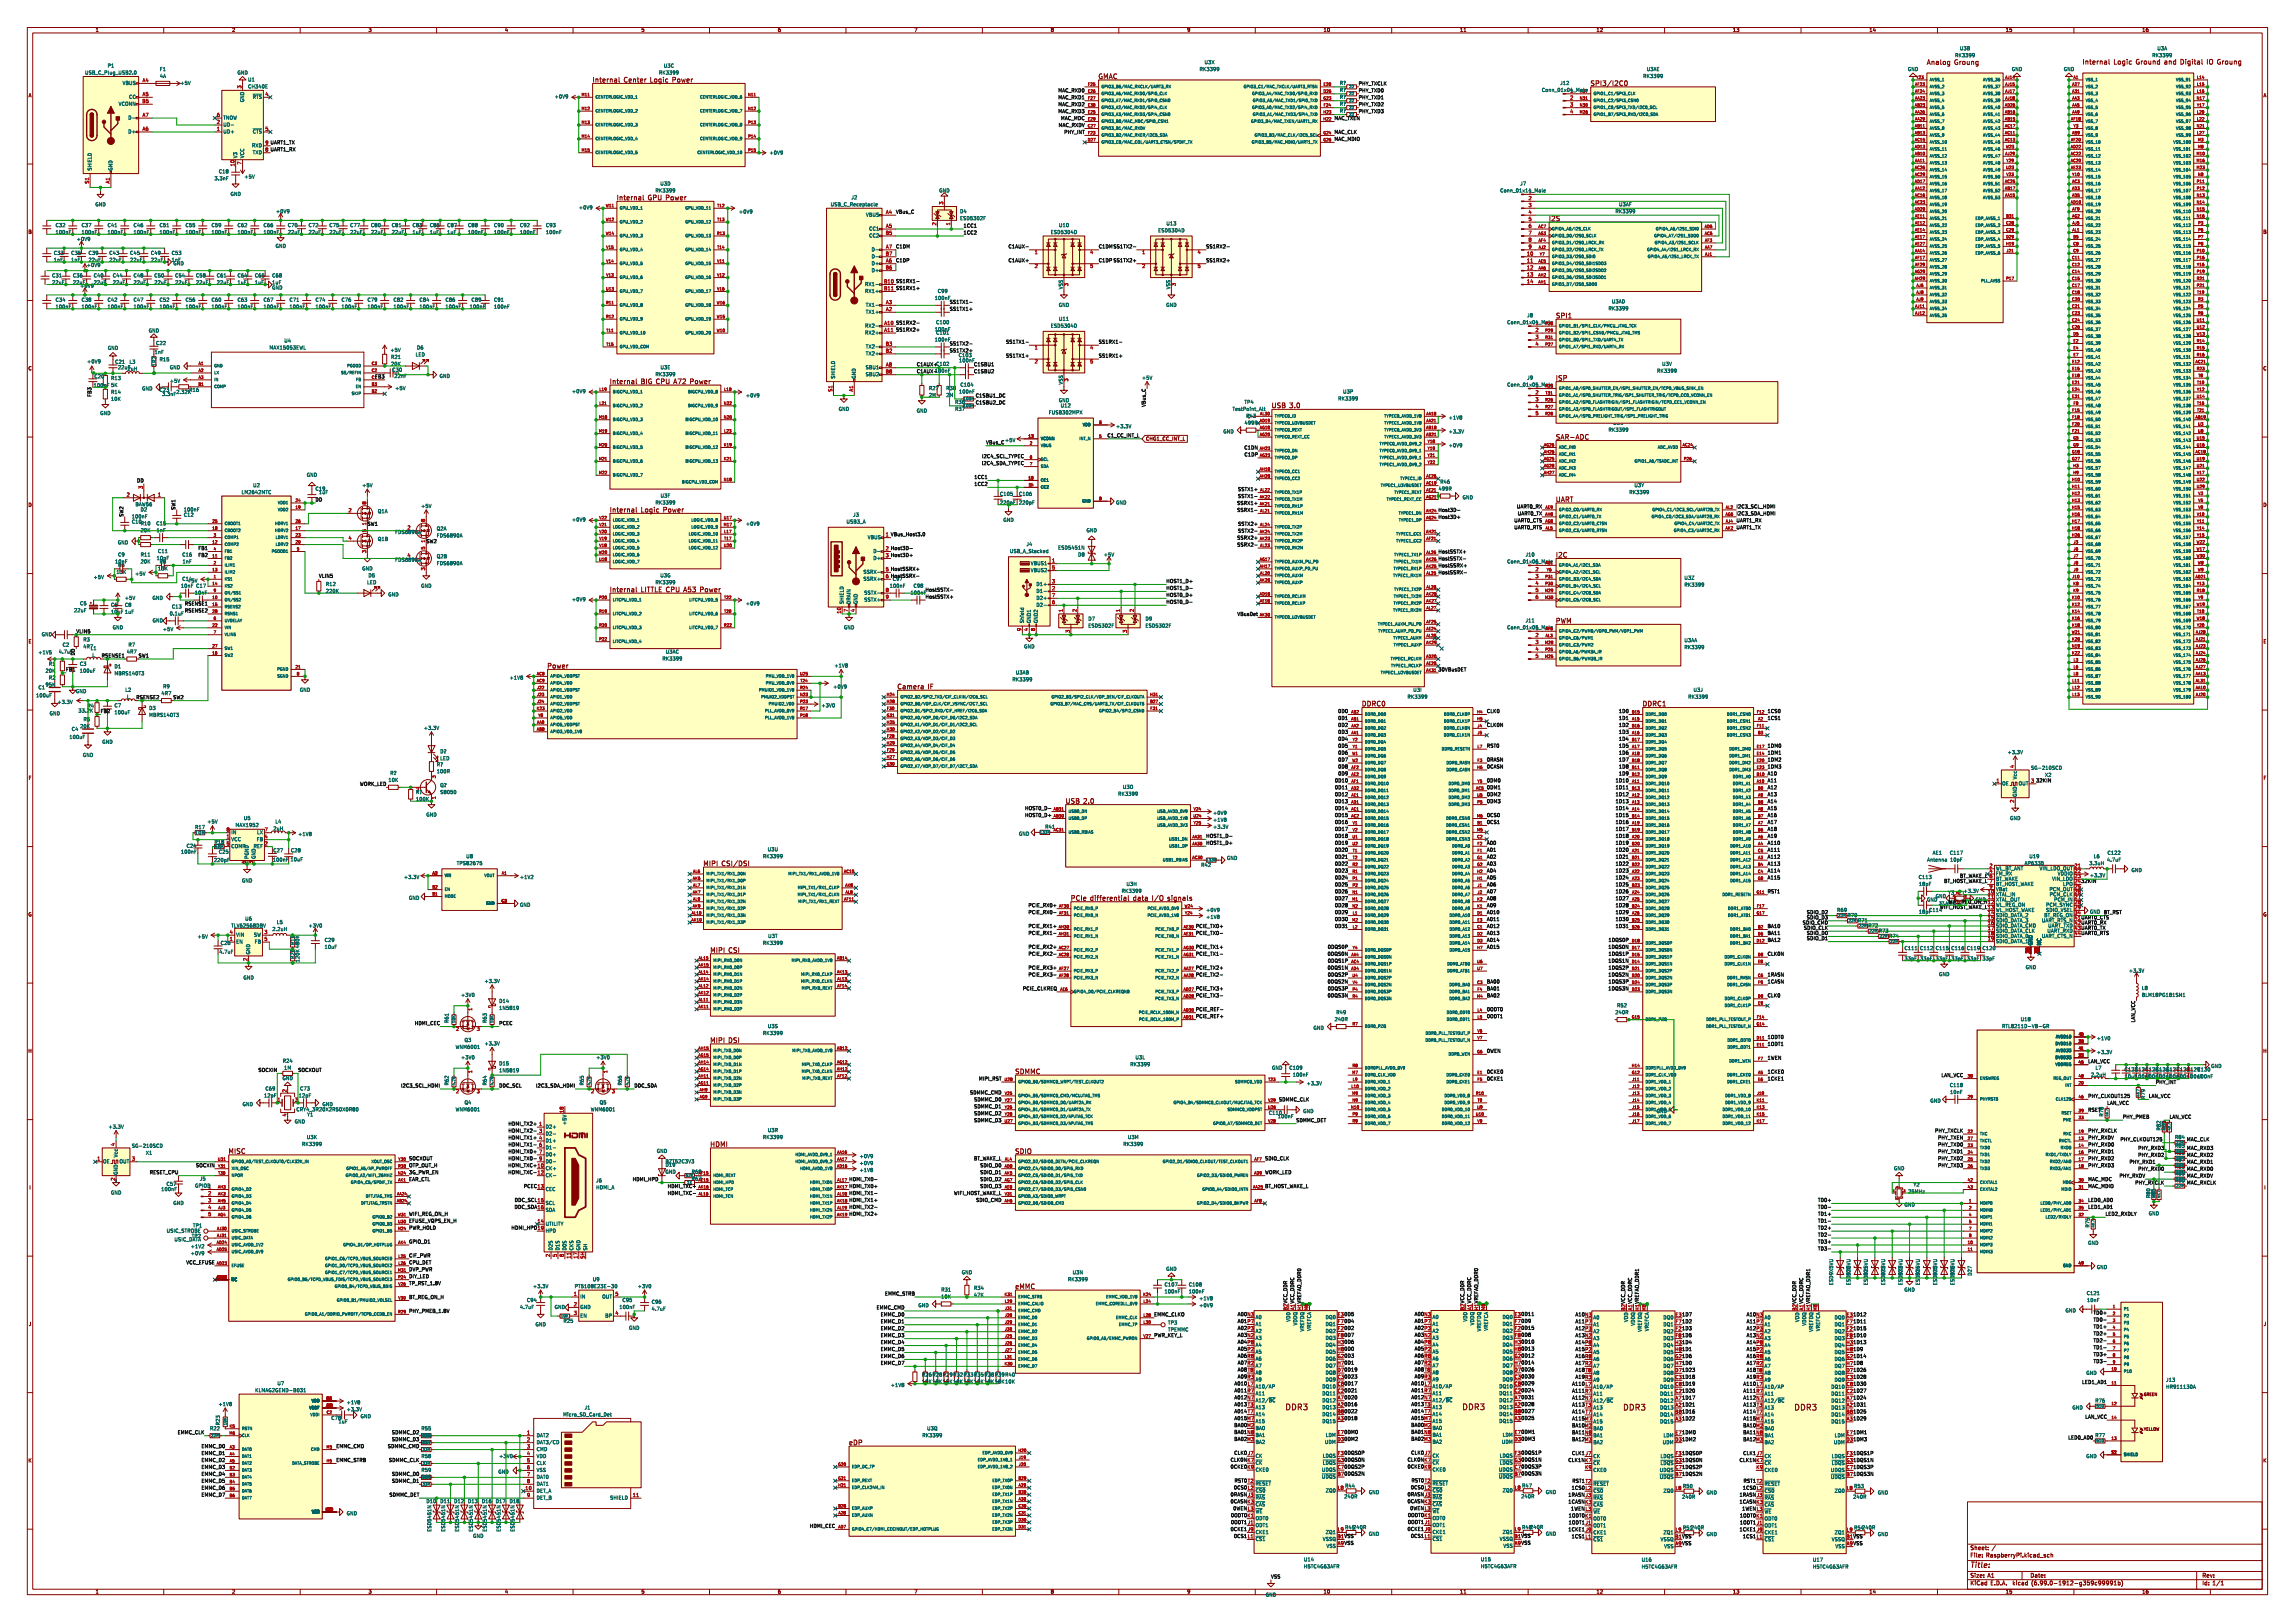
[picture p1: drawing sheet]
<svg xmlns="http://www.w3.org/2000/svg" width="841mm" height="594mm" viewBox="0 0 841 594" stroke-linecap="round" stroke-linejoin="round" font-family="sans-serif">
<defs><g id="words">
<g font-size="3" fill="#840000">
<text x="471.1" y="516.7">DDR3</text>
<text x="536" y="516.6">DDR3</text>
<text x="594.9" y="516.8">DDR3</text>
<text x="657.7" y="516.8">DDR3</text>
</g>
<text font-size="2.8" fill="#840000" x="722" y="574.4">Title:</text>
<g font-size="2.5" fill="#840000">
<text x="706.7" y="23.9">Analog Groung</text>
<text x="766.3" y="23.8">Internal Logic Ground and Digital IO Groung</text>
<text x="402.2" y="29.1">GMAC</text>
<text x="219.1" y="30.3">Internal Center Logic Power</text>
<text x="584.1" y="31.6">SPI3/I2C0</text>
<text x="227.2" y="73.5">Internal GPU Power</text>
<text x="567.8" y="81.1">I2S</text>
<text x="570.5" y="116.7">SPI1</text>
<text x="225.3" y="140.8">Internal BIG CPU A72 Power</text>
<text x="570.3" y="139.6">ISP</text>
<text x="466.6" y="149.6">USB 3.0</text>
<text x="570.5" y="161.1">SAR-ADC</text>
<text x="569.9" y="184">UART</text>
<text x="224.9" y="187.8">Internal Logic Power</text>
<text x="570.3" y="204.3">I2C</text>
<text x="225.1" y="217">Internal LITTLE CPU A53 Power</text>
<text x="570" y="228.5">PWM</text>
<text x="200.7" y="245">Power</text>
<text x="329.5" y="252.6">Camera IF</text>
<text x="499.2" y="258.8">DDRC0</text>
<text x="602" y="258.8">DDRC1</text>
<text x="391.1" y="294.5">USB 2.0</text>
<text x="258.9" y="317.4">MIPI CSI/DSI</text>
<text x="395.8" y="330">PCIe differential data I/O signals</text>
<text x="260.7" y="349.1">MIPI CSI</text>
<text x="260.7" y="382.1">MIPI DSI</text>
<text x="372" y="393.6">SDMMC</text>
<text x="83.8" y="422.7">MISC</text>
<text x="260.3" y="420.2">HDMI</text>
<text x="372" y="422.8">SDIO</text>
<text x="372" y="472.3">eMMC</text>
<text x="311.2" y="529.4">eDP</text>
</g>
<g font-size="2.1" fill="#840000">
<text x="722" y="567.8">Sheet: /</text>
<text x="722" y="570.5">File: RaspberryPi.kicad_sch</text>
<text x="722" y="580.7">KiCad E.D.A. kicad (6.99.0-1912-g359c99991b)</text>
<text x="722" y="577.9">Size: A1</text>
<text x="744" y="577.9">Date:</text>
<text x="807" y="577.9">Rev:</text>
<text x="807" y="580.7">Id: 1/1</text>
</g>
<g font-size="1.8" fill="#840000">
<text x="35" y="11.7">1</text>
<text x="85" y="11.7">2</text>
<text x="135" y="11.7">3</text>
<text x="185" y="11.7">4</text>
<text x="235" y="11.7">5</text>
<text x="285" y="11.7">6</text>
<text x="335" y="11.7">7</text>
<text x="385" y="11.7">8</text>
<text x="435" y="11.7">9</text>
<text x="485" y="11.7">10</text>
<text x="535" y="11.7">11</text>
<text x="585" y="11.7">12</text>
<text x="635" y="11.7">13</text>
<text x="685" y="11.7">14</text>
<text x="735" y="11.7">15</text>
<text x="785" y="11.7">16</text>
<text x="10.3" y="35.7">A</text>
<text x="490.9" y="33.7">R?</text>
<text x="829.3" y="35.7">A</text>
<text x="10.3" y="85.7">B</text>
<text x="829.3" y="85.7">B</text>
<text x="10.3" y="135.7">C</text>
<text x="829.3" y="135.7">C</text>
<text x="419.9" y="161.5">CHG1_CC_INT_L</text>
<text x="10.3" y="185.7">D</text>
<text x="829.3" y="185.7">D</text>
<text x="10.4" y="235.7">E</text>
<text x="829.4" y="235.7">E</text>
<text x="10.4" y="285.7">F</text>
<text x="829.4" y="285.7">F</text>
<text x="728.6" y="327.5">10</text>
<text x="10.3" y="335.7">G</text>
<text x="829.3" y="335.7">G</text>
<text x="688.6" y="341.7">R73</text>
<text x="744" y="349" transform="rotate(-90 744 349)">36</text>
<text x="747.1" y="349" transform="rotate(-90 747.1 349)">35</text>
<text x="10.3" y="385.7">H</text>
<text x="829.3" y="385.7">H</text>
<text x="793.7" y="413.9" transform="rotate(-90 793.7 413.9)">R83</text>
<text x="10.7" y="435.7">I</text>
<text x="253.6" y="432.5">R67</text>
<text x="829.7" y="435.7">I</text>
<text x="10.5" y="485.7">J</text>
<text x="829.5" y="485.7">J</text>
<text x="10.3" y="535.7">K</text>
<text x="829.3" y="535.7">K</text>
<text x="35" y="583.7">1</text>
<text x="85" y="583.7">2</text>
<text x="135" y="583.7">3</text>
<text x="185" y="583.7">4</text>
<text x="235" y="583.7">5</text>
<text x="285" y="583.7">6</text>
<text x="335" y="583.7">7</text>
<text x="385" y="583.7">8</text>
<text x="435" y="583.7">9</text>
<text x="485" y="583.7">10</text>
<text x="535" y="583.7">11</text>
<text x="585" y="583.7">12</text>
<text x="635" y="583.7">13</text>
<text x="685" y="583.7">14</text>
<text x="735" y="583.7">15</text>
<text x="785" y="583.7">16</text>
</g>
<g font-size="1.8" fill="#006464">
<text x="441.5" y="23.6">U3X</text>
<text x="716.8" y="21">RK3399</text>
<text x="718.3" y="18.5">U3B</text>
<text x="789.1" y="21">RK3399</text>
<text x="790.6" y="18.5">U3A</text>
<text x="31.6" y="27.4">USB_C_Plug_USB2.0</text>
<text x="39.6" y="24.8">P1</text>
<text x="58.6" y="28.6">4A</text>
<text x="58.7" y="26.1">F1</text>
<text x="86.9" y="27.4">GND</text>
<text x="91" y="29.9">U1</text>
<text x="241.9" y="27.4">RK3399</text>
<text x="243.3" y="24.8">U3C</text>
<text x="440" y="26.1">RK3399</text>
<text x="602.5" y="28.6">RK3399</text>
<text x="603.4" y="26.1">U3AE</text>
<text x="699.1" y="26.1">GND</text>
<text x="737.2" y="26.1">GND</text>
<text x="756.2" y="26.1">GND</text>
<text x="44.9" y="31.2">VBUS</text>
<text x="66.4" y="31.2">+5V</text>
<text x="91.2" y="32.5">CH340E</text>
<text x="490.9" y="31.2">R?</text>
<text x="565.7" y="33.7">Conn_01x04_Male</text>
<text x="571.9" y="31.2">J12</text>
<text x="575.5" y="34.1">1</text>
<text x="43.4" y="38.8">VCONN</text>
<text x="47.2" y="36.3">CC</text>
<text x="89.5" y="37.5" transform="rotate(-90 89.5 37.5)">GND</text>
<text x="91.1" y="36.3">~{RTS}</text>
<text x="203.7" y="36.1">+0V9</text>
<text x="490.9" y="38.8">R?</text>
<text x="490.9" y="36.3">R?</text>
<text x="490.9" y="41.3">R?</text>
<text x="47.9" y="43.9">D-</text>
<text x="81.8" y="46.4">UD-</text>
<text x="81.8" y="43.9">TNOW</text>
<text x="47.5" y="49">D+</text>
<text x="81.8" y="49">UD+</text>
<text x="91.1" y="49">~{CTS}</text>
<text x="87" y="58" transform="rotate(-90 87 58)">V3</text>
<text x="89.5" y="58" transform="rotate(-90 89.5 58)">VCC</text>
<text x="92.3" y="54">RXD</text>
<text x="92.5" y="56.6">TXD</text>
<text x="282.4" y="56.7">+0V9</text>
<text x="33.7" y="62.6" transform="rotate(-90 33.7 62.6)">SHIELD</text>
<text x="41.3" y="62.6" transform="rotate(-90 41.3 62.6)">GND</text>
<text x="80.4" y="63.6">C18</text>
<text x="89.8" y="65.5">+5V</text>
<text x="78.9" y="66.1">3.3nF</text>
<text x="84.4" y="71.8">GND</text>
<text x="240.6" y="70.6">RK3399</text>
<text x="242.1" y="68">U3D</text>
<text x="344.1" y="70.6">GND</text>
<text x="550.5" y="70.6">Conn_01x14_Male</text>
<text x="557.2" y="68">J7</text>
<text x="560.2" y="70.9">1</text>
<text x="34.9" y="75.6">GND</text>
<text x="212.5" y="76.8">+0V9</text>
<text x="304.9" y="75.6">USB_C_Receptacle</text>
<text x="312.1" y="73.1">J2</text>
<text x="593.3" y="75.6">U3AF</text>
<text x="20.5" y="83.3">C32</text>
<text x="30.1" y="83.3">C37</text>
<text x="39.6" y="83.3">C41</text>
<text x="49.1" y="83.3">C46</text>
<text x="58.6" y="83.3">C51</text>
<text x="68.2" y="83.3">C55</text>
<text x="77.7" y="83.3">C59</text>
<text x="87.2" y="83.3">C62</text>
<text x="96.7" y="83.3">C66</text>
<text x="101.5" y="78.2">+0V9</text>
<text x="105.6" y="83.3">C70</text>
<text x="113.2" y="83.3">C72</text>
<text x="120.9" y="83.3">C75</text>
<text x="128.5" y="83.3">C77</text>
<text x="136.1" y="83.3">C80</text>
<text x="143.7" y="83.3">C81</text>
<text x="151.3" y="83.3">C83</text>
<text x="157.7" y="83.3">C85</text>
<text x="164" y="83.3">C87</text>
<text x="171.7" y="83.3">C88</text>
<text x="181.2" y="83.3">C90</text>
<text x="190.7" y="83.3">C92</text>
<text x="200.2" y="83.3">C93</text>
<text x="271.2" y="78.3">+0V9</text>
<text x="317.3" y="79.4">VBUS</text>
<text x="351.9" y="78.2">D4</text>
<text x="352.2" y="80.7">ESD5302F</text>
<text x="388.3" y="83.3">U10</text>
<text x="427.6" y="82.6">U13</text>
<text x="592.4" y="78.2">RK3399</text>
<text x="20.7" y="85.8">100nF</text>
<text x="28.5" y="88.3">+0V9</text>
<text x="30.2" y="85.8">100nF</text>
<text x="39.7" y="85.8">100nF</text>
<text x="49.3" y="85.8">100nF</text>
<text x="58.8" y="85.8">100nF</text>
<text x="68.3" y="85.8">100nF</text>
<text x="77.8" y="85.8">100nF</text>
<text x="87.4" y="85.8">100nF</text>
<text x="96.9" y="85.8">100nF</text>
<text x="105.7" y="85.8">22uF</text>
<text x="113.3" y="85.8">22uF</text>
<text x="120.9" y="85.8">22uF</text>
<text x="128.5" y="85.8">22uF</text>
<text x="136.1" y="85.8">22uF</text>
<text x="143.8" y="85.8">22uF</text>
<text x="151.3" y="85.8">1uF</text>
<text x="157.6" y="85.8">1uF</text>
<text x="164" y="85.8">1uF</text>
<text x="171.8" y="85.8">100nF</text>
<text x="181.3" y="85.8">100nF</text>
<text x="190.9" y="85.8">100nF</text>
<text x="200.4" y="85.8">100nF</text>
<text x="318.7" y="84.5">CC1</text>
<text x="318.7" y="87.1">CC2</text>
<text x="385.5" y="85.8">ESD5304D</text>
<text x="424.8" y="85.2">ESD5304D</text>
<text x="19.8" y="96">1nF</text>
<text x="19.9" y="93.4">C33</text>
<text x="26.2" y="96">1nF</text>
<text x="26.2" y="93.4">C35</text>
<text x="32.6" y="93.4">C39</text>
<text x="32.6" y="96">22uF</text>
<text x="40.2" y="93.4">C43</text>
<text x="40.3" y="96">22uF</text>
<text x="47.8" y="93.4">C45</text>
<text x="47.9" y="96">22uF</text>
<text x="55.5" y="93.4">C49</text>
<text x="55.5" y="96">22uF</text>
<text x="63" y="96">1nF</text>
<text x="63.1" y="93.4">C53</text>
<text x="100.9" y="90.9">GND</text>
<text x="320.3" y="92.1">D-</text>
<text x="320.3" y="94.7">D-</text>
<text x="19.3" y="101.7">C31</text>
<text x="26.9" y="101.7">C36</text>
<text x="32.2" y="97.9">+0V9</text>
<text x="34.5" y="101.7">C40</text>
<text x="41.5" y="101.7">C44</text>
<text x="49.1" y="101.7">C48</text>
<text x="56.7" y="101.7">C50</text>
<text x="63.5" y="97.2">GND</text>
<text x="64.3" y="101.7">C54</text>
<text x="72" y="101.7">C58</text>
<text x="79.6" y="101.7">C61</text>
<text x="87.2" y="101.7">C64</text>
<text x="93.6" y="101.7">C65</text>
<text x="99.9" y="101.7">C68</text>
<text x="319.9" y="97.2">D+</text>
<text x="319.9" y="99.8">D+</text>
<text x="19.3" y="104.2">22uF</text>
<text x="26.9" y="104.2">22uF</text>
<text x="34.5" y="104.2">22uF</text>
<text x="41.5" y="104.2">22uF</text>
<text x="49.2" y="104.2">22uF</text>
<text x="56.8" y="104.2">22uF</text>
<text x="64.4" y="104.2">22uF</text>
<text x="72" y="104.2">22uF</text>
<text x="79.6" y="104.2">22uF</text>
<text x="87.1" y="104.2">1uF</text>
<text x="93.5" y="104.2">1uF</text>
<text x="99.6" y="106.1">GND</text>
<text x="99.8" y="104.2">1uF</text>
<text x="317.7" y="107.4">RX1+</text>
<text x="318.2" y="104.8">RX1-</text>
<text x="343.8" y="107.4">C99</text>
<text x="389.6" y="106" transform="rotate(-90 389.6 106)">VSS</text>
<text x="429" y="106" transform="rotate(-90 429 106)">VSS</text>
<text x="20.5" y="110.6">C34</text>
<text x="20.7" y="113.1">100nF</text>
<text x="30.1" y="110.6">C38</text>
<text x="30.2" y="113.1">100nF</text>
<text x="39.6" y="110.6">C42</text>
<text x="39.7" y="113.1">100nF</text>
<text x="49.1" y="110.6">C47</text>
<text x="49.3" y="113.1">100nF</text>
<text x="58.6" y="110.6">C52</text>
<text x="58.8" y="113.1">100nF</text>
<text x="68.2" y="110.6">C56</text>
<text x="68.3" y="113.1">100nF</text>
<text x="77.7" y="110.6">C60</text>
<text x="77.8" y="113.1">100nF</text>
<text x="87.2" y="110.6">C63</text>
<text x="87.4" y="113.1">100nF</text>
<text x="96.7" y="110.6">C67</text>
<text x="96.9" y="113.1">100nF</text>
<text x="106.3" y="110.6">C71</text>
<text x="106.4" y="113.1">100nF</text>
<text x="115.8" y="110.6">C74</text>
<text x="115.9" y="113.1">100nF</text>
<text x="125.3" y="110.6">C76</text>
<text x="125.5" y="113.1">100nF</text>
<text x="134.8" y="110.6">C79</text>
<text x="135" y="113.1">100nF</text>
<text x="144.4" y="110.6">C82</text>
<text x="144.5" y="113.1">100nF</text>
<text x="153.9" y="110.6">C84</text>
<text x="154" y="113.1">100nF</text>
<text x="163.4" y="110.6">C86</text>
<text x="163.6" y="113.1">100nF</text>
<text x="172.5" y="113.1">100nF</text>
<text x="172.9" y="110.6">C89</text>
<text x="181.2" y="110.6">C91</text>
<text x="181.3" y="113.1">100nF</text>
<text x="318.4" y="112.5">TX1-</text>
<text x="387.9" y="112.5">GND</text>
<text x="427.3" y="112.5">GND</text>
<text x="589.8" y="113.7">RK3399</text>
<text x="590.7" y="111.2">U3AD</text>
<text x="317.9" y="115">TX1+</text>
<text x="343.3" y="118.8">C100</text>
<text x="388.3" y="117.5">U11</text>
<text x="553" y="118.8">Conn_01x04_Male</text>
<text x="559.7" y="116.3">J8</text>
<text x="562.8" y="119.2">1</text>
<text x="54.4" y="121.9">GND</text>
<text x="104.3" y="125.5">U4</text>
<text x="317.7" y="122.6">RX2+</text>
<text x="318.2" y="120.1">RX2-</text>
<text x="342.9" y="121.4">100nF</text>
<text x="343.3" y="122.6">C101</text>
<text x="385.5" y="120.1">ESD5304D</text>
<text x="39.4" y="128.2">GND</text>
<text x="56.8" y="129.7">1nF</text>
<text x="57.4" y="126.4">C22</text>
<text x="99" y="128.1">MAX15053EWL</text>
<text x="143.3" y="129">+5V</text>
<text x="143.5" y="131.5">R21</text>
<text x="152.2" y="130.6">LED</text>
<text x="152.9" y="128.1">D6</text>
<text x="317.9" y="130.2">TX2+</text>
<text x="318.4" y="127.7">TX2-</text>
<text x="32.3" y="133.2">+0V9</text>
<text x="42.4" y="133.3">C21</text>
<text x="43.4" y="135.3">22uF</text>
<text x="46.8" y="135.8">2uH</text>
<text x="47.5" y="133.3">L3</text>
<text x="57.3" y="134" transform="rotate(-90 57.3 134)">1R2</text>
<text x="58.6" y="132.4">R15</text>
<text x="62.1" y="135.3">GND</text>
<text x="143.5" y="134.1">20K</text>
<text x="143.9" y="136.2">C30</text>
<text x="240.6" y="137.9">RK3399</text>
<text x="242.1" y="135.3">U3E</text>
<text x="317.5" y="135.3">SBU1</text>
<text x="317.5" y="137.9">SBU2</text>
<text x="607.6" y="136.6">RK3399</text>
<text x="609.2" y="134.1">U3V</text>
<text x="34.8" y="138.6">C20</text>
<text x="40.9" y="139.3">R13</text>
<text x="52" y="143.1">GND</text>
<text x="62.5" y="140.3">+5V</text>
<text x="69.5" y="143.6">R16</text>
<text x="144.7" y="138.5">22nF</text>
<text x="145.1" y="142.9">+5V</text>
<text x="161" y="138.5">GND</text>
<text x="306.1" y="138.8" transform="rotate(-90 306.1 138.8)">SHIELD</text>
<text x="313.7" y="138.8" transform="rotate(-90 313.7 138.8)">GND</text>
<text x="340.6" y="142.9">R27</text>
<text x="346.9" y="142.9">R30</text>
<text x="352.2" y="141.7">C104</text>
<text x="389.6" y="140.9" transform="rotate(-90 389.6 140.9)">VSS</text>
<text x="418.8" y="139.1">+5V</text>
<text x="553" y="141.7">Conn_01x05_Male</text>
<text x="559.7" y="139.1">J9</text>
<text x="562.8" y="142.1">1</text>
<text x="40.9" y="144.3">R14</text>
<text x="40.9" y="146.9">10K</text>
<text x="59.7" y="145.1">3.3nF</text>
<text x="65" y="144.3">2.32K</text>
<text x="210" y="144.1">+0V9</text>
<text x="273.7" y="145.6">+0V9</text>
<text x="340.5" y="145.5">2M</text>
<text x="346.8" y="145.5">2M</text>
<text x="350.2" y="148">R36</text>
<text x="351.8" y="144.2">100nF</text>
<text x="387.9" y="147.4">GND</text>
<text x="388.9" y="149.3">U12</text>
<text x="456.1" y="148">TP4</text>
<text x="490.8" y="146.8">RK3399</text>
<text x="492.3" y="144.2">U3P</text>
<text x="36.6" y="152.1">GND</text>
<text x="307.3" y="150.6">GND</text>
<text x="335.9" y="151.2">GND</text>
<text x="350.2" y="150.6">R37</text>
<text x="384.7" y="151.8">FUSB302MPX</text>
<text x="452" y="150.6">TestPoint_Alt</text>
<text x="456.4" y="155.6">499R</text>
<text x="456.8" y="153.1">R43</text>
<text x="531.3" y="153.7">+1V8</text>
<text x="591.1" y="155.6">U3W</text>
<text x="368.6" y="162">+5V</text>
<text x="409.4" y="156.9">+3.3V</text>
<text x="448.2" y="158.8">GND</text>
<text x="531.4" y="158.8">+3.3V</text>
<text x="589.8" y="158.2">RK3399</text>
<text x="531.3" y="163.9">+0V9</text>
<text x="92.8" y="178.5">U2</text>
<text x="112.3" y="174.7">GND</text>
<text x="115.8" y="179.8">C19</text>
<text x="133" y="178.5">+5V</text>
<text x="527.5" y="179.8">499R</text>
<text x="528" y="177.2">R46</text>
<text x="599" y="178.5">U3Y</text>
<text x="49.6" y="185.5">BAW56</text>
<text x="88.8" y="181">LM2642MTC</text>
<text x="117" y="181">1uF</text>
<text x="240.6" y="184.9">RK3399</text>
<text x="242.2" y="182.3">U3F</text>
<text x="366.7" y="181.7">C105</text>
<text x="373.7" y="181.7">C106</text>
<text x="373.7" y="184.9">220pF</text>
<text x="408.9" y="184.9">GND</text>
<text x="535.9" y="183">GND</text>
<text x="597.5" y="181">RK3399</text>
<text x="48.5" y="191.8">C10</text>
<text x="48.6" y="189.9">100nF</text>
<text x="51.6" y="187.4">D2</text>
<text x="67.5" y="189.3">C12</text>
<text x="67.7" y="187.4">100nF</text>
<text x="138.4" y="188">Q1A</text>
<text x="154.6" y="186.1">+5V</text>
<text x="210" y="191.1">+0V9</text>
<text x="310.2" y="191.8">USB3_A</text>
<text x="312.7" y="189.3">J3</text>
<text x="367.6" y="191.2">GND</text>
<text x="51.7" y="192.5">R10</text>
<text x="51.7" y="195">20K</text>
<text x="57.4" y="192.5">C15</text>
<text x="57.5" y="195">1nF</text>
<text x="145.1" y="195.7">FDS6890A</text>
<text x="149.4" y="194.1">2</text>
<text x="160" y="194.4">Q2A</text>
<text x="160.4" y="196.9">FDS6890A</text>
<text x="273.7" y="192.6">+0V9</text>
<text x="317.9" y="197.6">VBUS</text>
<text x="398.1" y="195">GND</text>
<text x="43.1" y="199.5">GND</text>
<text x="43.3" y="203.9">C9</text>
<text x="51.7" y="203.9">R11</text>
<text x="58.1" y="202.6">C11</text>
<text x="67" y="203.9">C16</text>
<text x="138.5" y="198.2">Q1B</text>
<text x="321" y="202.6">D-</text>
<text x="370.3" y="202.6">USB_A_Stacked</text>
<text x="376.2" y="200.1">J4</text>
<text x="388.2" y="201.4">ESD5451N</text>
<text x="395.1" y="203.9">D8</text>
<text x="404.8" y="203.9">+5V</text>
<text x="559.2" y="203.9">J10</text>
<text x="42.4" y="206.4">10nF</text>
<text x="43.3" y="207.7">R6</text>
<text x="51.7" y="206.4">20K</text>
<text x="57.6" y="205.2">10nF</text>
<text x="58.1" y="209">13K</text>
<text x="58.6" y="206.4">R8</text>
<text x="67" y="206.4">1nF</text>
<text x="132.7" y="209">GND</text>
<text x="145.1" y="205.8">FDS6890A</text>
<text x="149.4" y="204.3">4</text>
<text x="160.1" y="204.5">Q2B</text>
<text x="160.4" y="207.1">FDS6890A</text>
<text x="320.5" y="205.2">D+</text>
<text x="377.9" y="207.1">VBUS1</text>
<text x="377.9" y="209.6">VBUS2</text>
<text x="553" y="206.4">Conn_01x06_Male</text>
<text x="562.8" y="206.8">1</text>
<text x="34.6" y="212.2">+5V</text>
<text x="42.8" y="210.3">13K</text>
<text x="49.8" y="210.9">+5V</text>
<text x="66.5" y="215.3">10nF</text>
<text x="67" y="212.8">C14</text>
<text x="68.9" y="213.4">+5V</text>
<text x="72" y="215.3">C17</text>
<text x="119.6" y="214.7">R12</text>
<text x="134.4" y="214.1">LED</text>
<text x="135.1" y="211.5">D5</text>
<text x="154.2" y="215.3">GND</text>
<text x="240.6" y="214.1">RK3399</text>
<text x="242" y="211.5">U3G</text>
<text x="317" y="212.8">SSRX+</text>
<text x="317.4" y="210.3">SSRX-</text>
<text x="326.4" y="215.3">100nF</text>
<text x="334.9" y="215.3">C98</text>
<text x="380.5" y="214.7">D1+</text>
<text x="617.4" y="212.4">U3Z</text>
<text x="617.7" y="215">RK3399</text>
<text x="29.4" y="221.8">C5</text>
<text x="46" y="219.8">+5V</text>
<text x="55.8" y="219.8">GND</text>
<text x="71.6" y="217.9">10nF</text>
<text x="119.7" y="217.2">220K</text>
<text x="142.2" y="218.5">GND</text>
<text x="210" y="220.3">+0V9</text>
<text x="273.7" y="221.8">+0V9</text>
<text x="309.2" y="221.3" transform="rotate(-90 309.2 221.3)">SHIELD</text>
<text x="311.8" y="221.3" transform="rotate(-90 311.8 221.3)">DRAIN</text>
<text x="314.3" y="221.3" transform="rotate(-90 314.3 221.3)">GND</text>
<text x="317.2" y="220.4">SSTX+</text>
<text x="317.6" y="217.9">SSTX-</text>
<text x="334" y="217.9">100nF</text>
<text x="380.5" y="219.8">D2+</text>
<text x="380.9" y="217.2">D1-</text>
<text x="27.4" y="224.3">22uF</text>
<text x="40.7" y="222.3">C6</text>
<text x="45.8" y="222.3">C8</text>
<text x="62.5" y="225.5">0.1uF</text>
<text x="63.2" y="223">C13</text>
<text x="380.9" y="222.3">D2-</text>
<text x="398.9" y="227.4">D7</text>
<text x="419.8" y="227.4">D9</text>
<text x="15.2" y="233.1">GND</text>
<text x="41.2" y="230.6">GND</text>
<text x="55.8" y="228">GND</text>
<text x="60" y="231.2">+5V</text>
<text x="309.2" y="230.6">GND</text>
<text x="375.3" y="228.3" transform="rotate(-90 375.3 228.3)">Shield</text>
<text x="377.8" y="228.3" transform="rotate(-90 377.8 228.3)">GND1</text>
<text x="380.4" y="228.3" transform="rotate(-90 380.4 228.3)">GND2</text>
<text x="399.2" y="229.9">ESD5302F</text>
<text x="420.2" y="229.9">ESD5302F</text>
<text x="553" y="230.6">Conn_01x05_Male</text>
<text x="559.2" y="228">J11</text>
<text x="562.8" y="231">1</text>
<text x="14.4" y="239.7">+1V5</text>
<text x="21.8" y="239.5">4.7uF</text>
<text x="23" y="236.9">C2</text>
<text x="30.6" y="235">R3</text>
<text x="30.7" y="237.6">4R7</text>
<text x="33.3" y="238.2">L1</text>
<text x="46.6" y="239.5">4R7</text>
<text x="47.1" y="236.9">R7</text>
<text x="244" y="239.5">U3AC</text>
<text x="375.2" y="237.6">GND</text>
<text x="617.2" y="235.3">U3AA</text>
<text x="617.7" y="237.8">RK3399</text>
<text x="18" y="243.9">R1</text>
<text x="29.3" y="243.9">C3</text>
<text x="33.7" y="240.7">L</text>
<text x="42" y="244.9">D1</text>
<text x="243.1" y="242">RK3399</text>
<text x="306.2" y="244.5">+1V8</text>
<text x="16.9" y="246.5">20K</text>
<text x="16.9" y="251.5">95K</text>
<text x="18" y="249">R2</text>
<text x="29.6" y="246.4">100uF</text>
<text x="42.3" y="247.4">MBRS140T3</text>
<text x="187.1" y="249">+1V8</text>
<text x="371.4" y="249.6">RK3399</text>
<text x="372.2" y="247.1">U3AB</text>
<text x="13.6" y="255.5">100uF</text>
<text x="14.1" y="252.5">C1</text>
<text x="21.5" y="257.9">+3.3V</text>
<text x="27.8" y="253.9">GND</text>
<text x="46" y="253.4">L2</text>
<text x="46.4" y="256">L</text>
<text x="59.3" y="254.7">4R7</text>
<text x="59.8" y="252.2">R9</text>
<text x="109.8" y="253.4">GND</text>
<text x="305.7" y="252.3">+0V9</text>
<text x="516.2" y="256">RK3399</text>
<text x="518.1" y="253.4">U3I</text>
<text x="619.1" y="256">RK3399</text>
<text x="620.7" y="253.4">U3J</text>
<text x="18.1" y="262.1">GND</text>
<text x="29.1" y="261.1">33.2K</text>
<text x="32.1" y="259.3">R4</text>
<text x="42" y="259.1">C7</text>
<text x="42.3" y="261.7">100uF</text>
<text x="54.7" y="260.1">D3</text>
<text x="55" y="262.6">MBRS140T3</text>
<text x="301.4" y="259.2">+3V0</text>
<text x="26.3" y="267.8">C4</text>
<text x="29.6" y="266.8">20K</text>
<text x="30.7" y="264.2">R5</text>
<text x="155.8" y="267.4">+3.3V</text>
<text x="25.8" y="270.7">100uF</text>
<text x="37.4" y="272.5">GND</text>
<text x="161.3" y="276">D?</text>
<text x="30.3" y="277.3">GND</text>
<text x="160" y="280.7">R?</text>
<text x="161.2" y="278.5">LED</text>
<text x="736.2" y="276.3">+3.3V</text>
<text x="142.5" y="286.5">10K</text>
<text x="143" y="283.9">R?</text>
<text x="160.3" y="283.3">100R</text>
<text x="733.7" y="287.7">OE</text>
<text x="739.1" y="285.4" transform="rotate(-90 739.1 285.4)">Vcc</text>
<text x="739.6" y="287.7">OUT</text>
<text x="745" y="282">SG-210SCD</text>
<text x="749.5" y="284.6">X2</text>
<text x="152.4" y="290.9">R?</text>
<text x="152.5" y="289.9">2</text>
<text x="152.7" y="293.4">100K</text>
<text x="161.3" y="288.4">Q?</text>
<text x="161.7" y="290.9">S8050</text>
<text x="410.1" y="291.5">RK3399</text>
<text x="411.6" y="289">U3O</text>
<text x="739.1" y="291.9" transform="rotate(-90 739.1 291.9)">GND</text>
<text x="156.1" y="299.2">GND</text>
<text x="444.9" y="298.5">+0V9</text>
<text x="71.7" y="303.7">R17</text>
<text x="71.7" y="305.8">10R</text>
<text x="76.3" y="301.7">+5V</text>
<text x="84.7" y="305.6">IN</text>
<text x="86.6" y="303">MAX1952</text>
<text x="89.4" y="300.4">U5</text>
<text x="94.1" y="305.6">LX</text>
<text x="100.3" y="304.2">2uH</text>
<text x="100.9" y="301.7">L4</text>
<text x="383.2" y="303.6">R41</text>
<text x="444.9" y="301.1">+1V8</text>
<text x="445" y="303.6">+3.3V</text>
<text x="736.5" y="300.4">GND</text>
<text x="68.5" y="310.6">C24</text>
<text x="78.8" y="309.2">R18</text>
<text x="78.8" y="310.8">68K</text>
<text x="84.7" y="308.2">VCC</text>
<text x="84.7" y="310.7">COMP</text>
<text x="92.9" y="310.7">REF</text>
<text x="94" y="308.2">FB</text>
<text x="109.7" y="306.3">+1V8</text>
<text x="281.4" y="311.9">U3U</text>
<text x="373.3" y="306.1">GND</text>
<text x="66.7" y="312.7">100nF</text>
<text x="78.7" y="315.8">220pF</text>
<text x="80.4" y="312.7">C25</text>
<text x="91.2" y="314.7" transform="rotate(-90 91.2 314.7)">PGND</text>
<text x="93.7" y="314.7" transform="rotate(-90 93.7 314.7)">GND</text>
<text x="100.3" y="312.2">C27</text>
<text x="100.3" y="315.7">100nF</text>
<text x="106.7" y="315.5">10uF</text>
<text x="106.8" y="312.2">C28</text>
<text x="167.9" y="316.9">TPS82675</text>
<text x="171" y="314.4">U8</text>
<text x="280" y="314.4">RK3399</text>
<text x="440.3" y="317.6">R42</text>
<text x="449.5" y="315">GND</text>
<text x="706.4" y="315.7">Antenna</text>
<text x="708.2" y="313.1">AE1</text>
<text x="714.8" y="313.1">C117</text>
<text x="714.9" y="315.7">10pF</text>
<text x="742.3" y="316.9">AP6335</text>
<text x="743.9" y="314.4">U19</text>
<text x="765.9" y="316.9">3.3uH</text>
<text x="767.3" y="314.4">L6</text>
<text x="772.4" y="315.7">4.7uF</text>
<text x="772.6" y="313.1">C122</text>
<text x="88.6" y="323.3">GND</text>
<text x="148.5" y="322">+3.3V</text>
<text x="190.9" y="322">+1V2</text>
<text x="703.4" y="322">C113</text>
<text x="731.4" y="318.8">WL_BT_ANT</text>
<text x="731.4" y="320.7">FM_RX</text>
<text x="731.4" y="322.7">BT_WAKE</text>
<text x="747.2" y="318.8">VIN_LDO_OUT</text>
<text x="751.9" y="322.7">VIN_LDO</text>
<text x="754" y="320.7">VDDIO</text>
<text x="766.3" y="321.4">+3.3V</text>
<text x="781" y="319.5">GND</text>
<text x="149.8" y="329.6">GND</text>
<text x="411.4" y="327.1">RK3399</text>
<text x="412.9" y="324.6">U3H</text>
<text x="703.4" y="324.6">18pF</text>
<text x="709.3" y="329">GND</text>
<text x="713.9" y="327.7">Y3</text>
<text x="731.4" y="328.4">XTAL_IN</text>
<text x="731.4" y="324.6">BT_HOST_WAKE</text>
<text x="731.4" y="326.5">VBat</text>
<text x="750.9" y="326.5">PCM_OUT</text>
<text x="751" y="328.4">PCM_CLK</text>
<text x="755.9" y="324.6">LPO</text>
<text x="190.5" y="332.2">GND</text>
<text x="442.4" y="334.1">+0V9</text>
<text x="673.4" y="334.1">R69</text>
<text x="677.2" y="336">R70</text>
<text x="703.4" y="334.7">18pF</text>
<text x="706.1" y="330.3">GND</text>
<text x="707.2" y="334.1">C114</text>
<text x="731.4" y="330.3">XTAL_OUT</text>
<text x="731.4" y="332.2">WL_REG_ON</text>
<text x="731.4" y="334.1">WL_HOST_WAKE</text>
<text x="731.4" y="336">SDIO_DATA_2</text>
<text x="748.8" y="336">BT_REG_ON</text>
<text x="749.7" y="334.1">SDIO_VSEL</text>
<text x="749.8" y="332.2">PCM_SYNC</text>
<text x="752.9" y="330.3">PCM_IN</text>
<text x="85.1" y="339.8">TLV62568DBV</text>
<text x="90" y="337.3">U6</text>
<text x="100.1" y="341.1">2.2uH</text>
<text x="101.5" y="338.5">L5</text>
<text x="113.5" y="339.8">+3V0</text>
<text x="442.4" y="336.6">+1V8</text>
<text x="681" y="337.9">R71</text>
<text x="684.8" y="339.8">R72</text>
<text x="731.4" y="337.9">SDIO_DATA_3</text>
<text x="731.4" y="339.8">SDIO_DATA_CMD</text>
<text x="731.4" y="341.7">SDIO_DATA_CLK</text>
<text x="747.9" y="337.9">UART_RTS_N</text>
<text x="750" y="341.7">UART_RXD</text>
<text x="750.2" y="339.8">UART_TXD</text>
<text x="72.7" y="343.8">+5V</text>
<text x="81" y="346.1">C26</text>
<text x="84.2" y="344.8">1</text>
<text x="86.5" y="345.7">EN</text>
<text x="86.5" y="343.2">VIN</text>
<text x="92.8" y="343.2">SW</text>
<text x="93.3" y="345.7">FB</text>
<text x="119.1" y="345.1">C29</text>
<text x="119.2" y="347.6">10uF</text>
<text x="280" y="346.1">RK3399</text>
<text x="281.5" y="343.6">U3T</text>
<text x="692.4" y="343.6">R74</text>
<text x="731.4" y="343.6">SDIO_DATA_0</text>
<text x="731.4" y="345.5">SDIO_DATA_1</text>
<text x="744.9" y="346.3" transform="rotate(-90 744.9 346.3)">GND</text>
<text x="747.9" y="343.6">UART_CTS_N</text>
<text x="748" y="346.3" transform="rotate(-90 748 346.3)">NC</text>
<text x="80.6" y="349.4">4.7uF</text>
<text x="91.7" y="349.6" transform="rotate(-90 91.7 349.6)">GND</text>
<text x="108" y="351.1" transform="rotate(-90 108 351.1)">R20</text>
<text x="109.8" y="352.1" transform="rotate(-90 109.8 352.1)">120K 480K</text>
<text x="698.1" y="351.9">33pF</text>
<text x="698.2" y="348.1">C111</text>
<text x="703.8" y="351.9">33pF</text>
<text x="703.9" y="348.1">C112</text>
<text x="709.6" y="348.1">C115</text>
<text x="715.3" y="351.9">33pF</text>
<text x="715.3" y="348.1">C116</text>
<text x="721" y="351.9">33pF</text>
<text x="721.1" y="348.1">C119</text>
<text x="726.7" y="351.9">33pF</text>
<text x="726.8" y="348.1">C120</text>
<text x="89.1" y="358.8">GND</text>
<text x="710.5" y="357.6">GND</text>
<text x="742.3" y="355">GND</text>
<text x="780.6" y="356.3">+3.3V</text>
<text x="169.4" y="365.2">+3V0</text>
<text x="178" y="360.1">+3.3V</text>
<text x="784.9" y="362.7">L8</text>
<text x="785.5" y="365.2">BLM18PG181SN1</text>
<text x="183.1" y="367.4">D14</text>
<text x="183.5" y="370">1N5819</text>
<text x="489.9" y="371.5">R49</text>
<text x="592.2" y="371.5">240R</text>
<text x="592.7" y="369">R52</text>
<text x="164.5" y="374.5" transform="rotate(-90 164.5 374.5)">R61</text>
<text x="178.4" y="374.5" transform="rotate(-90 178.4 374.5)">R63</text>
<text x="281.5" y="376.6">U3S</text>
<text x="481.2" y="377.3">GND</text>
<text x="489.4" y="374.1">240R</text>
<text x="734.8" y="376.6">RTL8211D-VB-GR</text>
<text x="740.7" y="374.1">U18</text>
<text x="170.3" y="381.7">Q3</text>
<text x="178" y="383">+3.3V</text>
<text x="280" y="379.2">RK3399</text>
<text x="768.8" y="381.1">+1V0</text>
<text x="103.8" y="389.3">R24</text>
<text x="167.3" y="384.2">WNM6001</text>
<text x="169.4" y="388.1">+3V0</text>
<text x="218.9" y="388.1">+3V0</text>
<text x="416.2" y="388.1">U3L</text>
<text x="768.8" y="386.2">+3.3V</text>
<text x="103.4" y="395.7">GND</text>
<text x="104.2" y="391.9">1M</text>
<text x="183.1" y="390.3">D15</text>
<text x="183.5" y="392.8">1N5819</text>
<text x="414.6" y="390.6">RK3399</text>
<text x="466.1" y="391.9">GND</text>
<text x="472.8" y="391.9">C109</text>
<text x="474.1" y="394.4">100nF</text>
<text x="766.6" y="394.4">2.2uH</text>
<text x="768" y="391.9">L7</text>
<text x="778.8" y="392.5">C123C124C125C126C127C128C129C130</text>
<text x="797.9" y="395">100nF</text>
<text x="801.7" y="395">100nF</text>
<text x="805.5" y="395">100nF</text>
<text x="810.2" y="391.2">GND</text>
<text x="97.4" y="399.5">C69</text>
<text x="110.1" y="399.5">C73</text>
<text x="164.5" y="397.4" transform="rotate(-90 164.5 397.4)">R62</text>
<text x="178.4" y="397.4" transform="rotate(-90 178.4 397.4)">R64</text>
<text x="214" y="397.4" transform="rotate(-90 214 397.4)">R65</text>
<text x="228" y="397.4" transform="rotate(-90 228 397.4)">R66</text>
<text x="479.3" y="397.6">+3.3V</text>
<text x="714.8" y="398.2">C118</text>
<text x="714.9" y="400.8">10nF</text>
<text x="88.8" y="405.2">GND</text>
<text x="97" y="402">12pF</text>
<text x="109.6" y="407.1">CRY4_3R20X2R50X0R80</text>
<text x="109.7" y="402">12pF</text>
<text x="118.1" y="405.2">GND</text>
<text x="167.3" y="407.1">WNM6001</text>
<text x="170.3" y="404.6">Q4</text>
<text x="216.8" y="407.1">WNM6001</text>
<text x="219.8" y="404.6">Q5</text>
<text x="477.5" y="407.7">GND</text>
<text x="607" y="407.7">GND</text>
<text x="707.3" y="403.9">GND</text>
<text x="786.1" y="402.3" transform="rotate(-90 786.1 402.3)">R79</text>
<text x="40.2" y="413.5">+3.3V</text>
<text x="107.9" y="411.6">GND</text>
<text x="112.6" y="409">Y1</text>
<text x="199.9" y="413.5">D2+</text>
<text x="207.6" y="411.4" transform="rotate(-90 207.6 411.4)">+5V</text>
<text x="465.2" y="408.4">C110</text>
<text x="468.6" y="409.6">100nF</text>
<text x="791.8" y="413.9" transform="rotate(-90 791.8 413.9)">R82</text>
<text x="111.1" y="419.8">RK3399</text>
<text x="112.5" y="417.3">U3K</text>
<text x="199.9" y="416">D2-</text>
<text x="199.9" y="418.5">D1+</text>
<text x="280" y="417.3">RK3399</text>
<text x="281.4" y="414.7">U3R</text>
<text x="412" y="419.8">RK3399</text>
<text x="413.4" y="417.3">U3M</text>
<text x="797.2" y="417.3">R84</text>
<text x="43.2" y="423.8" transform="rotate(-90 43.2 423.8)">Vcc</text>
<text x="49.1" y="420.4">SG-210SCD</text>
<text x="53.5" y="423">X1</text>
<text x="199.9" y="421.1">D1-</text>
<text x="199.9" y="423.6">D0+</text>
<text x="240.6" y="422.3">GND</text>
<text x="315.4" y="424.3">+0V9</text>
<text x="797.2" y="423">R86</text>
<text x="797.2" y="420.4">R85</text>
<text x="797.2" y="425.5">R87</text>
<text x="37.7" y="426.2">OE</text>
<text x="43.2" y="430.3" transform="rotate(-90 43.2 430.3)">GND</text>
<text x="43.6" y="426.2">OUT</text>
<text x="199.9" y="428.7">CK+</text>
<text x="199.9" y="431.2">CK-</text>
<text x="199.9" y="426.2">D0-</text>
<text x="243.8" y="430">GND</text>
<text x="244.1" y="427.4">D19</text>
<text x="244.2" y="426.2">BZT52C3V3</text>
<text x="253.6" y="430">R68</text>
<text x="315.4" y="426.8">+0V9</text>
<text x="315.4" y="429.3">+1V8</text>
<text x="694" y="428.7">GND</text>
<text x="797.2" y="428.1">R88</text>
<text x="797.2" y="430.6">R89</text>
<text x="40.6" y="437.6">GND</text>
<text x="59.4" y="436.3">100nF</text>
<text x="61.2" y="434.4">C57</text>
<text x="71.4" y="435">GPIOD</text>
<text x="73.3" y="432.5">J5</text>
<text x="76.3" y="435.4">1</text>
<text x="199.9" y="436.3">CEC</text>
<text x="218.4" y="435.7">HDMI_A</text>
<text x="218.5" y="433.1">J6</text>
<text x="699.5" y="437.2">25MHz</text>
<text x="701.2" y="434.6">Y2</text>
<text x="797.2" y="433.1">R90</text>
<text x="63.4" y="441.4">GND</text>
<text x="199.9" y="441.4">SCL</text>
<text x="199.9" y="443.9">SDA</text>
<text x="697.8" y="442">GND</text>
<text x="788" y="438.6" transform="rotate(-90 788 438.6)">R80</text>
<text x="70.8" y="449.7">TP1</text>
<text x="199.9" y="449">UTILITY</text>
<text x="765.8" y="449.4" transform="rotate(-90 765.8 449.4)">R75</text>
<text x="787.3" y="445.2">GND</text>
<text x="61" y="451.6">USIC_STROBE</text>
<text x="63.7" y="454.7">USIC_DATA</text>
<text x="70.3" y="453.5">TP2</text>
<text x="199.9" y="451.6">HPD</text>
<text x="70.3" y="459.8">+0V9</text>
<text x="70.3" y="457.3">+1V2</text>
<text x="202.6" y="458" transform="rotate(-90 202.6 458)">D2S</text>
<text x="205.1" y="458" transform="rotate(-90 205.1 458)">D1S</text>
<text x="207.6" y="458" transform="rotate(-90 207.6 458)">D0S</text>
<text x="210.2" y="458" transform="rotate(-90 210.2 458)">CKS</text>
<text x="212.7" y="458" transform="rotate(-90 212.7 458)">GND</text>
<text x="215.3" y="458" transform="rotate(-90 215.3 458)">SH</text>
<text x="765.1" y="456">GND</text>
<text x="352.4" y="466.8">GND</text>
<text x="393.2" y="466.8">U3N</text>
<text x="427.3" y="465.5">GND</text>
<text x="678.2" y="467.1" transform="rotate(-90 678.2 467.1)">D20</text>
<text x="684.5" y="467.1" transform="rotate(-90 684.5 467.1)">D21</text>
<text x="690.9" y="467.1" transform="rotate(-90 690.9 467.1)">D22</text>
<text x="697.2" y="467.1" transform="rotate(-90 697.2 467.1)">D23</text>
<text x="703.6" y="467.1" transform="rotate(-90 703.6 467.1)">D24</text>
<text x="709.9" y="467.1" transform="rotate(-90 709.9 467.1)">D25</text>
<text x="716.3" y="467.1" transform="rotate(-90 716.3 467.1)">D26</text>
<text x="722.6" y="467.1" transform="rotate(-90 722.6 467.1)">D27</text>
<text x="768.3" y="464.9">GND</text>
<text x="195.8" y="471.9">+3.3V</text>
<text x="211.9" y="471.9">PT5108E23E-30</text>
<text x="217.3" y="469.3">U9</text>
<text x="234.1" y="471.9">+3V0</text>
<text x="345.1" y="473.1">R31</text>
<text x="357.1" y="472.5">R34</text>
<text x="391.7" y="469.3">RK3399</text>
<text x="427" y="471.2">C107</text>
<text x="427.1" y="473.8">100nF</text>
<text x="435.9" y="471.2">C108</text>
<text x="436" y="473.8">100nF</text>
<text x="671.8" y="470.5" transform="rotate(-90 671.8 470.5)">ESD9X5VU</text>
<text x="678.2" y="470.5" transform="rotate(-90 678.2 470.5)">ESD9X5VU</text>
<text x="684.5" y="470.5" transform="rotate(-90 684.5 470.5)">ESD9X5VU</text>
<text x="690.9" y="470.5" transform="rotate(-90 690.9 470.5)">ESD9X5VU</text>
<text x="697.2" y="470.5" transform="rotate(-90 697.2 470.5)">ESD9X5VU</text>
<text x="697.8" y="473.1">GND</text>
<text x="703.6" y="470.5" transform="rotate(-90 703.6 470.5)">ESD9X5VU</text>
<text x="709.9" y="470.5" transform="rotate(-90 709.9 470.5)">ESD9X5VU</text>
<text x="716.3" y="470.5" transform="rotate(-90 716.3 470.5)">ESD9X5VU</text>
<text x="190.8" y="479.5">4.7uF</text>
<text x="193.3" y="477">C94</text>
<text x="203.2" y="479.5">GND</text>
<text x="212.6" y="475.7">IN</text>
<text x="212.6" y="479.5">GND</text>
<text x="220.5" y="475.7">OUT</text>
<text x="227.3" y="479.5">100nF</text>
<text x="228.3" y="477">C95</text>
<text x="239" y="477.6">C96</text>
<text x="336.5" y="478.9">GND</text>
<text x="345.1" y="475.7">10K</text>
<text x="357.1" y="475.1">47K</text>
<text x="439.9" y="476.3">+1V8</text>
<text x="439.9" y="478.9">+0V9</text>
<text x="765" y="474.4">C121</text>
<text x="765" y="477">10nF</text>
<text x="196.2" y="485.8">GND</text>
<text x="206.7" y="484.6">R25</text>
<text x="212.6" y="482.7">EN</text>
<text x="221.8" y="482.7">BP</text>
<text x="239.1" y="480.1">4.7uF</text>
<text x="428.1" y="485.2">TP3</text>
<text x="460.1" y="483.2">A0</text>
<text x="460.1" y="485.7">A1</text>
<text x="472.9" y="484.3" transform="rotate(-90 472.9 484.3)">VDD</text>
<text x="475.4" y="485.6" transform="rotate(-90 475.4 485.6)">VDDQ</text>
<text x="485.9" y="483.2">DQ0</text>
<text x="485.9" y="485.7">DQ1</text>
<text x="524.9" y="483.2">A0</text>
<text x="524.9" y="485.7">A1</text>
<text x="537.7" y="484.2" transform="rotate(-90 537.7 484.2)">VDD</text>
<text x="540.3" y="485.6" transform="rotate(-90 540.3 485.6)">VDDQ</text>
<text x="550.7" y="483.2">DQ0</text>
<text x="550.7" y="485.7">DQ1</text>
<text x="583.8" y="483.3">A0</text>
<text x="583.8" y="485.8">A1</text>
<text x="596.7" y="484.4" transform="rotate(-90 596.7 484.4)">VDD</text>
<text x="599.2" y="485.8" transform="rotate(-90 599.2 485.8)">VDDQ</text>
<text x="609.7" y="483.3">DQ0</text>
<text x="609.7" y="485.8">DQ1</text>
<text x="646.6" y="483.3">A0</text>
<text x="646.6" y="485.8">A1</text>
<text x="659.4" y="484.4" transform="rotate(-90 659.4 484.4)">VDD</text>
<text x="661.9" y="485.8" transform="rotate(-90 661.9 485.8)">VDDQ</text>
<text x="672.4" y="483.3">DQ0</text>
<text x="672.4" y="485.8">DQ1</text>
<text x="756.8" y="480.8">GND</text>
<text x="230.4" y="487.1">GND</text>
<text x="460.1" y="490.8">A3</text>
<text x="460.1" y="488.3">A2</text>
<text x="478" y="487.9" transform="rotate(-90 478 487.9)">VREFDQ</text>
<text x="480.5" y="487.8" transform="rotate(-90 480.5 487.8)">VREFCA</text>
<text x="485.9" y="488.3">DQ2</text>
<text x="485.9" y="490.8">DQ3</text>
<text x="524.9" y="490.8">A3</text>
<text x="524.9" y="488.2">A2</text>
<text x="542.8" y="487.9" transform="rotate(-90 542.8 487.9)">VREFDQ</text>
<text x="545.4" y="487.8" transform="rotate(-90 545.4 487.8)">VREFCA</text>
<text x="550.7" y="488.2">DQ2</text>
<text x="550.7" y="490.8">DQ3</text>
<text x="583.8" y="490.9">A3</text>
<text x="583.8" y="488.4">A2</text>
<text x="601.8" y="488" transform="rotate(-90 601.8 488)">VREFDQ</text>
<text x="604.3" y="487.9" transform="rotate(-90 604.3 487.9)">VREFCA</text>
<text x="609.7" y="488.4">DQ2</text>
<text x="609.7" y="490.9">DQ3</text>
<text x="646.6" y="490.9">A3</text>
<text x="646.6" y="488.4">A2</text>
<text x="664.5" y="488" transform="rotate(-90 664.5 488)">VREFDQ</text>
<text x="667" y="487.9" transform="rotate(-90 667 487.9)">VREFCA</text>
<text x="672.4" y="488.4">DQ2</text>
<text x="672.4" y="490.9">DQ3</text>
<text x="460.1" y="495.9">A5</text>
<text x="460.1" y="493.4">A4</text>
<text x="485.9" y="493.4">DQ4</text>
<text x="485.9" y="495.9">DQ5</text>
<text x="524.9" y="495.9">A5</text>
<text x="524.9" y="493.3">A4</text>
<text x="550.7" y="493.3">DQ4</text>
<text x="550.7" y="495.9">DQ5</text>
<text x="583.8" y="496">A5</text>
<text x="583.8" y="493.5">A4</text>
<text x="609.7" y="493.5">DQ4</text>
<text x="609.7" y="496">DQ5</text>
<text x="646.6" y="496">A5</text>
<text x="646.6" y="493.5">A4</text>
<text x="672.4" y="493.5">DQ4</text>
<text x="672.4" y="496">DQ5</text>
<text x="460.1" y="501">A7</text>
<text x="460.1" y="498.4">A6</text>
<text x="460.1" y="503.5">A8</text>
<text x="485.9" y="498.4">DQ6</text>
<text x="485.9" y="501">DQ7</text>
<text x="485.9" y="503.5">DQ8</text>
<text x="524.9" y="500.9">A7</text>
<text x="524.9" y="498.4">A6</text>
<text x="524.9" y="503.5">A8</text>
<text x="550.7" y="498.4">DQ6</text>
<text x="550.7" y="500.9">DQ7</text>
<text x="550.7" y="503.5">DQ8</text>
<text x="583.8" y="501.1">A7</text>
<text x="583.8" y="498.5">A6</text>
<text x="583.8" y="503.6">A8</text>
<text x="609.7" y="498.5">DQ6</text>
<text x="609.7" y="501.1">DQ7</text>
<text x="609.7" y="503.6">DQ8</text>
<text x="646.6" y="501.1">A7</text>
<text x="646.6" y="498.5">A6</text>
<text x="646.6" y="503.6">A8</text>
<text x="672.4" y="498.5">DQ6</text>
<text x="672.4" y="501.1">DQ7</text>
<text x="672.4" y="503.6">DQ8</text>
<text x="764.5" y="503.6">GND</text>
<text x="94.2" y="510">KLMAG2GEND-B031</text>
<text x="101.7" y="507.4">U7</text>
<text x="326.8" y="508.1">+1V8</text>
<text x="338" y="504.3">R26 R28 R29 R32 R33 R35 R38 R39 R40</text>
<text x="460.1" y="508.6">A10/AP</text>
<text x="460.1" y="506.1">A9</text>
<text x="484.9" y="508.6">DQ10</text>
<text x="485.9" y="506.1">DQ9</text>
<text x="524.9" y="508.6">A10/AP</text>
<text x="524.9" y="506">A9</text>
<text x="549.8" y="508.6">DQ10</text>
<text x="550.7" y="506">DQ9</text>
<text x="583.8" y="508.7">A10/AP</text>
<text x="583.8" y="506.2">A9</text>
<text x="608.7" y="508.7">DQ10</text>
<text x="609.7" y="506.2">DQ9</text>
<text x="646.6" y="508.7">A10/AP</text>
<text x="646.6" y="506.2">A9</text>
<text x="671.4" y="508.7">DQ10</text>
<text x="672.4" y="506.2">DQ9</text>
<text x="794" y="506.2">J13</text>
<text x="794.3" y="508.7">HR911130A</text>
<text x="80.5" y="515.1">+1V8</text>
<text x="127.4" y="514.4">+1V8</text>
<text x="460.1" y="513.7">A12/~{BC}</text>
<text x="460.1" y="511.1">A11</text>
<text x="484.9" y="513.7">DQ12</text>
<text x="484.9" y="511.1">DQ11</text>
<text x="524.9" y="513.6">A12/~{BC}</text>
<text x="524.9" y="511.1">A11</text>
<text x="549.8" y="513.6">DQ12</text>
<text x="549.8" y="511.1">DQ11</text>
<text x="583.8" y="513.8">A12/~{BC}</text>
<text x="583.8" y="511.2">A11</text>
<text x="608.7" y="513.8">DQ12</text>
<text x="608.7" y="511.2">DQ11</text>
<text x="646.6" y="513.8">A12/~{BC}</text>
<text x="646.6" y="511.2">A11</text>
<text x="671.4" y="513.8">DQ12</text>
<text x="671.4" y="511.2">DQ11</text>
<text x="768" y="513.8">R76</text>
<text x="80.6" y="521.8" transform="rotate(-90 80.6 521.8)">R23</text>
<text x="121.6" y="520.1">C78</text>
<text x="124.2" y="521.4">1uF</text>
<text x="127.5" y="517">+3.3V</text>
<text x="132" y="519.5">GND</text>
<text x="206.8" y="518.9">Micro_SD_Card_Det</text>
<text x="214.3" y="516.3">J1</text>
<text x="460.1" y="521.3">A15</text>
<text x="460.1" y="516.2">A13</text>
<text x="460.1" y="518.8">A14</text>
<text x="484.9" y="516.2">DQ13</text>
<text x="484.9" y="521.3">DQ15</text>
<text x="484.9" y="518.8">DQ14</text>
<text x="524.9" y="521.3">A15</text>
<text x="524.9" y="516.2">A13</text>
<text x="524.9" y="518.7">A14</text>
<text x="549.8" y="516.2">DQ13</text>
<text x="549.8" y="521.3">DQ15</text>
<text x="549.8" y="518.7">DQ14</text>
<text x="583.8" y="521.4">A15</text>
<text x="583.8" y="516.3">A13</text>
<text x="583.8" y="518.9">A14</text>
<text x="608.7" y="516.3">DQ13</text>
<text x="608.7" y="521.4">DQ15</text>
<text x="608.7" y="518.9">DQ14</text>
<text x="646.6" y="521.4">A15</text>
<text x="646.6" y="516.3">A13</text>
<text x="646.6" y="518.9">A14</text>
<text x="671.4" y="516.3">DQ13</text>
<text x="671.4" y="521.4">DQ15</text>
<text x="671.4" y="518.9">DQ14</text>
<text x="759.4" y="516.3">GND</text>
<text x="77.1" y="523.9">R22</text>
<text x="154.6" y="523.9">R55</text>
<text x="196.6" y="526.5">DAT2</text>
<text x="338.4" y="526.5">RK3399</text>
<text x="339.8" y="523.9">U3Q</text>
<text x="460.1" y="523.8">BA0</text>
<text x="460.1" y="526.4">BA1</text>
<text x="485.7" y="526.4">LDM</text>
<text x="524.9" y="523.8">BA0</text>
<text x="524.9" y="526.3">BA1</text>
<text x="550.6" y="526.3">LDM</text>
<text x="583.8" y="523.9">BA0</text>
<text x="583.8" y="526.5">BA1</text>
<text x="609.5" y="526.5">LDM</text>
<text x="646.6" y="523.9">BA0</text>
<text x="646.6" y="526.5">BA1</text>
<text x="672.2" y="526.5">LDM</text>
<text x="768" y="526.5">R77</text>
<text x="196.6" y="529">DAT3/CD</text>
<text x="196.6" y="531.6">CMD</text>
<text x="460.1" y="528.9">BA2</text>
<text x="485.5" y="528.9">UDM</text>
<text x="524.9" y="534">CK</text>
<text x="524.9" y="528.9">BA2</text>
<text x="549.5" y="534">LDQS</text>
<text x="550.4" y="528.9">UDM</text>
<text x="583.8" y="529">BA2</text>
<text x="609.3" y="529">UDM</text>
<text x="646.6" y="529">BA2</text>
<text x="672" y="529">UDM</text>
<text x="154.6" y="539.2">R59</text>
<text x="154.6" y="534.1">R58</text>
<text x="182.5" y="539.8">GND</text>
<text x="183.3" y="534.1">+3V0</text>
<text x="196.6" y="534.1">VDD</text>
<text x="196.6" y="536.6">CLK</text>
<text x="196.6" y="539.2">VSS</text>
<text x="460.1" y="534">CK</text>
<text x="460.1" y="536.5">~{CK}</text>
<text x="460.1" y="539.1">CKE0</text>
<text x="484.4" y="539.1">UDQS</text>
<text x="484.6" y="534">LDQS</text>
<text x="524.9" y="536.5">~{CK}</text>
<text x="524.9" y="539">CKE0</text>
<text x="549.3" y="539">UDQS</text>
<text x="583.8" y="534.1">CK</text>
<text x="583.8" y="536.6">~{CK}</text>
<text x="583.8" y="539.2">CKE0</text>
<text x="608.2" y="539.2">UDQS</text>
<text x="608.4" y="534.1">LDQS</text>
<text x="646.6" y="534.1">CK</text>
<text x="646.6" y="536.6">~{CK}</text>
<text x="646.6" y="539.2">CKE0</text>
<text x="670.9" y="539.2">UDQS</text>
<text x="671.1" y="534.1">LDQS</text>
<text x="764.5" y="534.1">GND</text>
<text x="196.6" y="541.7">DAT0</text>
<text x="196.6" y="544.3">DAT1</text>
<text x="460.1" y="544.2">~{RESET}</text>
<text x="493.1" y="545">R44</text>
<text x="524.9" y="544.1">~{RESET}</text>
<text x="557.9" y="544.9">R47</text>
<text x="583.8" y="544.3">~{RESET}</text>
<text x="616.9" y="545.1">R50</text>
<text x="646.6" y="544.3">~{RESET}</text>
<text x="679.6" y="545.1">R53</text>
<text x="156.4" y="550.6">D10</text>
<text x="161.5" y="550.6">D11</text>
<text x="166.6" y="550.6">D12</text>
<text x="171.7" y="550.6">D13</text>
<text x="176.7" y="550.6">D16</text>
<text x="181.8" y="550.6">D17</text>
<text x="186.9" y="550.6">D18</text>
<text x="196.6" y="546.8">DET_A</text>
<text x="196.6" y="549.3">DET_B</text>
<text x="223.6" y="549.3">SHIELD</text>
<text x="460.1" y="546.7">~{CS0}</text>
<text x="460.1" y="549.2">~{RAS}</text>
<text x="460.1" y="551.8">~{CAS}</text>
<text x="486.1" y="546.7">ZQ0</text>
<text x="492.9" y="548.9">240R</text>
<text x="501.5" y="547.3">GND</text>
<text x="524.9" y="546.7">~{CS0}</text>
<text x="524.9" y="549.2">~{RAS}</text>
<text x="524.9" y="551.7">~{CAS}</text>
<text x="550.9" y="546.7">ZQ0</text>
<text x="557.8" y="548.8">240R</text>
<text x="566.4" y="547.3">GND</text>
<text x="583.8" y="546.8">~{CS0}</text>
<text x="583.8" y="549.3">~{RAS}</text>
<text x="583.8" y="551.9">~{CAS}</text>
<text x="609.9" y="546.8">ZQ0</text>
<text x="616.7" y="549">240R</text>
<text x="625.3" y="547.4">GND</text>
<text x="646.6" y="546.8">~{CS0}</text>
<text x="646.6" y="549.3">~{RAS}</text>
<text x="646.6" y="551.9">~{CAS}</text>
<text x="672.6" y="546.8">ZQ0</text>
<text x="679.4" y="549">240R</text>
<text x="688" y="547.4">GND</text>
<text x="127" y="555.1">GND</text>
<text x="460.1" y="556.9">ODT0</text>
<text x="460.1" y="554.3">~{WE}</text>
<text x="524.9" y="556.8">ODT0</text>
<text x="524.9" y="554.3">~{WE}</text>
<text x="583.8" y="557">ODT0</text>
<text x="583.8" y="554.4">~{WE}</text>
<text x="646.6" y="557">ODT0</text>
<text x="646.6" y="554.4">~{WE}</text>
<text x="158.1" y="560.6" transform="rotate(-90 158.1 560.6)">ESD5451N</text>
<text x="163.2" y="560.6" transform="rotate(-90 163.2 560.6)">ESD5451N</text>
<text x="168.3" y="560.6" transform="rotate(-90 168.3 560.6)">ESD5451N</text>
<text x="173.3" y="563.3">GND</text>
<text x="173.4" y="560.6" transform="rotate(-90 173.4 560.6)">ESD5451N</text>
<text x="178.4" y="560.6" transform="rotate(-90 178.4 560.6)">ESD5451N</text>
<text x="183.5" y="560.6" transform="rotate(-90 183.5 560.6)">ESD5451N</text>
<text x="188.6" y="560.6" transform="rotate(-90 188.6 560.6)">ESD5451N</text>
<text x="460.1" y="559.4">ODT1</text>
<text x="460.1" y="561.9">CKE1</text>
<text x="486.1" y="561.9">ZQ1</text>
<text x="493.1" y="560.2">R45240R</text>
<text x="501.5" y="562.6">GND</text>
<text x="524.9" y="559.4">ODT1</text>
<text x="524.9" y="561.9">CKE1</text>
<text x="550.9" y="561.9">ZQ1</text>
<text x="557.9" y="560.2">R48240R</text>
<text x="566.4" y="562.5">GND</text>
<text x="583.8" y="559.5">ODT1</text>
<text x="583.8" y="562">CKE1</text>
<text x="609.9" y="562">ZQ1</text>
<text x="616.9" y="560.3">R51240R</text>
<text x="625.3" y="562.7">GND</text>
<text x="646.6" y="559.5">ODT1</text>
<text x="646.6" y="562">CKE1</text>
<text x="672.6" y="562">ZQ1</text>
<text x="679.6" y="560.3">R54240R</text>
<text x="688" y="562.7">GND</text>
<text x="460.1" y="564.5">~{CS1}</text>
<text x="484.6" y="564.5">VSSQ</text>
<text x="486" y="567">VSS</text>
<text x="524.9" y="564.4">~{CS1}</text>
<text x="549.5" y="564.4">VSSQ</text>
<text x="550.8" y="567">VSS</text>
<text x="583.8" y="564.6">~{CS1}</text>
<text x="608.4" y="564.6">VSSQ</text>
<text x="609.8" y="567.1">VSS</text>
<text x="646.6" y="564.6">~{CS1}</text>
<text x="671.1" y="564.6">VSSQ</text>
<text x="672.5" y="567.1">VSS</text>
<text x="478" y="572">U14</text>
<text x="478.1" y="574.5">H5TC4G63AFR</text>
<text x="542.9" y="571.9">U15</text>
<text x="542.9" y="574.4">H5TC4G63AFR</text>
<text x="601.8" y="572.1">U16</text>
<text x="601.8" y="574.6">H5TC4G63AFR</text>
<text x="664.5" y="572.1">U17</text>
<text x="664.6" y="574.6">H5TC4G63AFR</text>
<text x="463.8" y="584.9">GND</text>
</g>
<g font-size="1.8" fill="#a90000">
<text x="52.2" y="30.3">A4</text>
<text x="52.2" y="35.4">A5</text>
<text x="88.6" y="32.3" transform="rotate(-90 88.6 32.3)">3</text>
<text x="97.3" y="35.4">4</text>
<text x="52.2" y="37.9">B5</text>
<text x="575.5" y="36.6">2</text>
<text x="575.5" y="39.2">3</text>
<text x="575.5" y="41.7">4</text>
<text x="52.2" y="43">A7</text>
<text x="79.5" y="45.5">2</text>
<text x="79.5" y="43">6</text>
<text x="52.2" y="48.1">A6</text>
<text x="79.5" y="48.1">1</text>
<text x="97.3" y="48.1">5</text>
<text x="86.1" y="60.7" transform="rotate(-90 86.1 60.7)">10</text>
<text x="88.6" y="60.3" transform="rotate(-90 88.6 60.3)">7</text>
<text x="32.8" y="67.2" transform="rotate(-90 32.8 67.2)">S1</text>
<text x="40.4" y="67.2" transform="rotate(-90 40.4 67.2)">A1</text>
<text x="345.8" y="74.9" transform="rotate(-90 345.8 74.9)">3</text>
<text x="560.2" y="73.5">2</text>
<text x="560.2" y="76">3</text>
<text x="324.6" y="78.6">A4</text>
<text x="324.6" y="83.6">A5</text>
<text x="343.3" y="82.5" transform="rotate(-90 343.3 82.5)">2</text>
<text x="348.4" y="82.5" transform="rotate(-90 348.4 82.5)">1</text>
<text x="560.2" y="78.6">4</text>
<text x="560.2" y="81.1">5</text>
<text x="560.2" y="83.6">6</text>
<text x="324.6" y="86.2">B5</text>
<text x="560.2" y="86.2">7</text>
<text x="560.2" y="88.7">8</text>
<text x="324.6" y="91.3">A7</text>
<text x="324.6" y="93.8">B7</text>
<text x="379.2" y="93">1</text>
<text x="399.6" y="93">4</text>
<text x="418.6" y="93">1</text>
<text x="438.9" y="93">4</text>
<text x="559.7" y="93.8">10</text>
<text x="560.2" y="91.3">9</text>
<text x="324.6" y="96.3">A6</text>
<text x="324.6" y="98.9">B6</text>
<text x="379.2" y="98.1">2</text>
<text x="399.6" y="98.1">5</text>
<text x="418.6" y="98.1">2</text>
<text x="438.9" y="98.1">5</text>
<text x="559.7" y="96.3">11</text>
<text x="559.7" y="98.9">12</text>
<text x="559.7" y="101.4">13</text>
<text x="391.4" y="104.7" transform="rotate(-90 391.4 104.7)">3</text>
<text x="430.8" y="104.7" transform="rotate(-90 430.8 104.7)">3</text>
<text x="559.7" y="104">14</text>
<text x="324.6" y="111.6">A3</text>
<text x="324.6" y="114.1">A2</text>
<text x="562.8" y="121.7">2</text>
<text x="562.8" y="124.3">3</text>
<text x="324.6" y="129.4">B2</text>
<text x="324.6" y="126.8">B3</text>
<text x="379.2" y="128">1</text>
<text x="399.6" y="128">4</text>
<text x="562.8" y="126.8">4</text>
<text x="324.6" y="134.4">A8</text>
<text x="324.6" y="137">B8</text>
<text x="379.2" y="133">2</text>
<text x="399.6" y="133">5</text>
<text x="305.2" y="143.4" transform="rotate(-90 305.2 143.4)">S1</text>
<text x="312.8" y="143.4" transform="rotate(-90 312.8 143.4)">A1</text>
<text x="391.4" y="139.6" transform="rotate(-90 391.4 139.6)">3</text>
<text x="562.8" y="144.6">2</text>
<text x="562.8" y="147.1">3</text>
<text x="562.8" y="149.7">4</text>
<text x="562.8" y="152.2">5</text>
<text x="52.5" y="179" transform="rotate(-90 52.5 179)">3</text>
<text x="46.5" y="182.1">2</text>
<text x="57.9" y="182.1">1</text>
<text x="134.4" y="184.7" transform="rotate(-90 134.4 184.7)">8</text>
<text x="127.8" y="187.8">2</text>
<text x="156" y="191.1" transform="rotate(-90 156 191.1)">8</text>
<text x="127.8" y="197.9">4</text>
<text x="134.4" y="194.9" transform="rotate(-90 134.4 194.9)">5</text>
<text x="134.4" y="202.5" transform="rotate(-90 134.4 202.5)">3</text>
<text x="156" y="201.2" transform="rotate(-90 156 201.2)">5</text>
<text x="156" y="208.8" transform="rotate(-90 156 208.8)">3</text>
<text x="385.6" y="206.2">1</text>
<text x="385.6" y="208.7">5</text>
<text x="562.8" y="209.4">2</text>
<text x="385.6" y="213.8">3</text>
<text x="562.8" y="211.9">3</text>
<text x="562.8" y="214.4">4</text>
<text x="324.6" y="217">8</text>
<text x="324.6" y="219.5">9</text>
<text x="385.6" y="216.4">2</text>
<text x="385.6" y="221.4">6</text>
<text x="385.6" y="218.9">7</text>
<text x="562.8" y="217">5</text>
<text x="562.8" y="219.5">6</text>
<text x="308.4" y="224.6" transform="rotate(-90 308.4 224.6)">10</text>
<text x="310.9" y="224.1" transform="rotate(-90 310.9 224.1)">7</text>
<text x="313.4" y="224.1" transform="rotate(-90 313.4 224.1)">4</text>
<text x="389.6" y="224.1" transform="rotate(-90 389.6 224.1)">1</text>
<text x="394.7" y="224.1" transform="rotate(-90 394.7 224.1)">2</text>
<text x="410.6" y="224.1" transform="rotate(-90 410.6 224.1)">1</text>
<text x="415.7" y="224.1" transform="rotate(-90 415.7 224.1)">2</text>
<text x="374.4" y="231.1" transform="rotate(-90 374.4 231.1)">9</text>
<text x="376.9" y="231.1" transform="rotate(-90 376.9 231.1)">4</text>
<text x="379.5" y="231.1" transform="rotate(-90 379.5 231.1)">8</text>
<text x="392.2" y="231.7" transform="rotate(-90 392.2 231.7)">3</text>
<text x="413.1" y="231.7" transform="rotate(-90 413.1 231.7)">3</text>
<text x="562.8" y="233.5">2</text>
<text x="562.8" y="236">3</text>
<text x="562.8" y="238.6">4</text>
<text x="562.8" y="241.1">5</text>
<text x="738.3" y="281.2" transform="rotate(-90 738.3 281.2)">4</text>
<text x="159.6" y="285" transform="rotate(-90 159.6 285)">3</text>
<text x="731.7" y="286.8">1</text>
<text x="744.4" y="286.8">3</text>
<text x="159.6" y="292.7" transform="rotate(-90 159.6 292.7)">1</text>
<text x="738.3" y="293.9" transform="rotate(-90 738.3 293.9)">2</text>
<text x="83.1" y="304.7">8</text>
<text x="97" y="304.7">7</text>
<text x="83.1" y="307.3">1</text>
<text x="83.1" y="309.8">5</text>
<text x="97" y="309.8">2</text>
<text x="97" y="307.3">4</text>
<text x="90.3" y="316.3" transform="rotate(-90 90.3 316.3)">6</text>
<text x="92.8" y="316.3" transform="rotate(-90 92.8 316.3)">3</text>
<text x="729.1" y="318">2</text>
<text x="760.4" y="318">21</text>
<text x="729.1" y="319.9">4</text>
<text x="760.4" y="319.9">22</text>
<text x="760.4" y="321.8">23</text>
<text x="728.6" y="329.4">11</text>
<text x="729.1" y="325.6">9</text>
<text x="760.4" y="325.6">25</text>
<text x="760.4" y="327.5">26</text>
<text x="760.4" y="329.4">27</text>
<text x="728.6" y="335.1">14</text>
<text x="760.4" y="331.3">28</text>
<text x="760.4" y="333.2">29</text>
<text x="760.4" y="335.1">34</text>
<text x="728.6" y="337">15</text>
<text x="728.6" y="338.9">16</text>
<text x="728.6" y="340.8">17</text>
<text x="84.2" y="342.3">4</text>
<text x="96.9" y="342.3">3</text>
<text x="96.9" y="344.8">5</text>
<text x="728.6" y="342.7">18</text>
<text x="728.6" y="344.6">19</text>
<text x="90.8" y="351.9" transform="rotate(-90 90.8 351.9)">2</text>
<text x="744" y="348.5" transform="rotate(-90 744 348.5)">1</text>
<text x="744" y="348.5" transform="rotate(-90 744 348.5)">3</text>
<text x="747.1" y="348.5" transform="rotate(-90 747.1 348.5)">52</text>
<text x="747.1" y="348.1" transform="rotate(-90 747.1 348.1)">9</text>
<text x="173" y="370.1" transform="rotate(-90 173 370.1)">1</text>
<text x="167.1" y="377.5">2</text>
<text x="174.8" y="377.5">3</text>
<text x="173" y="393" transform="rotate(-90 173 393)">1</text>
<text x="222.5" y="393" transform="rotate(-90 222.5 393)">1</text>
<text x="105.2" y="400" transform="rotate(-90 105.2 400)">2</text>
<text x="167.1" y="400.4">2</text>
<text x="174.8" y="400.4">3</text>
<text x="216.7" y="400.4">2</text>
<text x="224.3" y="400.4">3</text>
<text x="101.7" y="403.7">1</text>
<text x="108.1" y="403.7">3</text>
<text x="206.8" y="407.5" transform="rotate(-90 206.8 407.5)">18</text>
<text x="105.2" y="408.9" transform="rotate(-90 105.2 408.9)">4</text>
<text x="42.3" y="419.7" transform="rotate(-90 42.3 419.7)">4</text>
<text x="35.7" y="425.3">1</text>
<text x="48.4" y="425.3">3</text>
<text x="42.3" y="432.4" transform="rotate(-90 42.3 432.4)">2</text>
<text x="76.3" y="438">2</text>
<text x="76.3" y="440.5">3</text>
<text x="76.3" y="443">4</text>
<text x="76.3" y="445.6">5</text>
<text x="197.1" y="448.1">14</text>
<text x="201.7" y="460.3" transform="rotate(-90 201.7 460.3)">2</text>
<text x="204.2" y="460.3" transform="rotate(-90 204.2 460.3)">5</text>
<text x="206.8" y="460.3" transform="rotate(-90 206.8 460.3)">8</text>
<text x="209.3" y="460.8" transform="rotate(-90 209.3 460.8)">11</text>
<text x="211.8" y="460.8" transform="rotate(-90 211.8 460.8)">17</text>
<text x="214.4" y="461" transform="rotate(-90 214.4 461)">SH</text>
<text x="210.3" y="474.8">1</text>
<text x="210.3" y="478.6">2</text>
<text x="225.6" y="474.8">5</text>
<text x="210.3" y="481.8">3</text>
<text x="225.6" y="481.8">4</text>
<text x="666.1" y="480.1" transform="rotate(-90 666.1 480.1)">M8</text>
<text x="193.2" y="525.6">1</text>
<text x="193.2" y="528.1">2</text>
<text x="193.2" y="530.7">3</text>
<text x="193.2" y="533.2">4</text>
<text x="193.2" y="535.8">5</text>
<text x="193.2" y="538.3">6</text>
<text x="483.2" y="536.5">~{LDQS}</text>
<text x="548.1" y="536.5">~{LDQS}</text>
<text x="580.9" y="538.3">K9</text>
<text x="607" y="536.6">~{LDQS}</text>
<text x="643.7" y="538.3">K9</text>
<text x="669.8" y="536.6">~{LDQS}</text>
<text x="192.7" y="545.9">10</text>
<text x="193.2" y="540.8">7</text>
<text x="193.2" y="543.4">8</text>
<text x="483" y="541.6">~{UDQS}</text>
<text x="490.3" y="545.8">L8</text>
<text x="547.9" y="541.6">~{UDQS}</text>
<text x="555.1" y="545.8">L8</text>
<text x="606.8" y="541.7">~{UDQS}</text>
<text x="614.1" y="545.9">L8</text>
<text x="669.6" y="541.7">~{UDQS}</text>
<text x="676.8" y="545.9">L8</text>
<text x="193.2" y="548.5">9</text>
<text x="232.1" y="548.5">11</text>
<text x="490.3" y="561.1">L9</text>
<text x="555.1" y="561">L9</text>
<text x="614.1" y="561.2">L9</text>
<text x="676.8" y="561.2">L9</text>
</g>
<g font-size="1.8" fill="#0f0f0f">
<text x="387.8" y="34">MAC_RXD0</text>
<text x="497.8" y="34">PHY_TXD0</text>
<text x="497.8" y="31.5">PHY_TXCLK</text>
<text x="387.8" y="36.6">MAC_RXD1</text>
<text x="387.8" y="39.1">MAC_RXD2</text>
<text x="387.8" y="41.6">MAC_RXD3</text>
<text x="497.8" y="39.1">PHY_TXD2</text>
<text x="497.8" y="36.6">PHY_TXD1</text>
<text x="497.8" y="41.6">PHY_TXD3</text>
<text x="387.6" y="46.7">MAC_RXDV</text>
<text x="388.5" y="44.2">MAC_MDC</text>
<text x="488.9" y="44.2">MAC_TXEN</text>
<text x="97.3" y="53.2">9 UART1_TX</text>
<text x="390" y="49.3">PHY_INT</text>
<text x="488.9" y="51.8">MAC_MDIO</text>
<text x="488.9" y="49.3">MAC_CLK</text>
<text x="97.3" y="55.7">8 UART1_RX</text>
<text x="328.3" y="78.5">VBus_C</text>
<text x="353.1" y="83.5">1CC1</text>
<text x="353.1" y="86.1">1CC2</text>
<text x="328.3" y="91.2">C1DM</text>
<text x="370.6" y="91.2">C1AUX-</text>
<text x="402.6" y="91.2">C1DM</text>
<text x="409.4" y="91.2">SS1TX2-</text>
<text x="442" y="91.2">SS1RX2-</text>
<text x="328.3" y="96.2">C1DP</text>
<text x="370.2" y="96.2">C1AUX+</text>
<text x="402.6" y="96.2">C1DP</text>
<text x="408.9" y="96.2">SS1TX2+</text>
<text x="442" y="96.2">SS1RX2+</text>
<text x="324.1" y="104">B10 SS1RX1-</text>
<text x="324.1" y="106.5">B11 SS1RX1+</text>
<text x="342.9" y="109.9">100nF</text>
<text x="348" y="111.5">SS1TX1-</text>
<text x="324.1" y="119.2">A10 SS1RX2-</text>
<text x="348" y="114">SS1TX1+</text>
<text x="324.1" y="121.7">A11 SS1RX2+</text>
<text x="342.9" y="125.2">100nF</text>
<text x="348" y="126.7">SS1TX2-</text>
<text x="348" y="129.3">SS1TX2+</text>
<text x="351.6" y="130.9">C103</text>
<text x="369.6" y="131.2">SS1TX1+</text>
<text x="370" y="126.1">SS1TX1-</text>
<text x="402.6" y="126.1">SS1RX1-</text>
<text x="402.6" y="131.2">SS1RX1+</text>
<text x="335.9" y="134.3">C1AUX+ C102</text>
<text x="335.9" y="136.9">C1AUX- 100nF</text>
<text x="351.8" y="132.8">100nF</text>
<text x="356.9" y="134.3">C1SBU1</text>
<text x="356.9" y="136.9">C1SBU2</text>
<text x="137.6" y="138.8">FB3</text>
<text x="33.7" y="145.1" transform="rotate(-90 33.7 145.1)">FB3</text>
<text x="357.5" y="148.3">C1SBU2_DC</text>
<text x="357.5" y="145.8">C1SBU1_DC</text>
<text x="420" y="149.1" transform="rotate(-90 420 149.1)">VBus_C</text>
<text x="405.8" y="160.4">C1_CC_INT_L</text>
<text x="360.1" y="168">I2C4_SCL_TYPEC</text>
<text x="361.3" y="162.9">VBus_C</text>
<text x="456.2" y="164.8">C1DN</text>
<text x="456.3" y="167.4">C1DP</text>
<text x="360" y="170.5">I2C4_SDA_TYPEC</text>
<text x="50.2" y="176.9">DD</text>
<text x="357.4" y="178.2">1CC2</text>
<text x="357.4" y="175.6">1CC1</text>
<text x="115.6" y="183.9">DD</text>
<text x="454.2" y="185.1">SSRX1+</text>
<text x="454.4" y="180.1">SSTX1+</text>
<text x="454.8" y="182.6">SSTX1-</text>
<text x="45.4" y="189.3" transform="rotate(-90 45.4 189.3)">SW2</text>
<text x="64.4" y="186.8" transform="rotate(-90 64.4 186.8)">SW1</text>
<text x="454.6" y="187.7">SSRX1-</text>
<text x="527" y="187.7">Host3D-</text>
<text x="527" y="190.2">Host3D+</text>
<text x="554.7" y="191.5">UART0_CTS</text>
<text x="555.8" y="186.4">UART0_RX</text>
<text x="556" y="189">UART0_TX</text>
<text x="636.3" y="189">I2C3_SDA_HDMI</text>
<text x="636.3" y="186.4">I2C3_SCL_HDMI</text>
<text x="636.3" y="191.5">UART1_RX</text>
<text x="134.4" y="192.3" transform="rotate(-90 134.4 192.3)">1</text>
<text x="134.6" y="192.8">SW1</text>
<text x="324.6" y="196.7">1 VBus_Host3.0</text>
<text x="454.2" y="197.8">SSRX2+</text>
<text x="454.4" y="192.8">SSTX2+</text>
<text x="454.8" y="195.3">SSTX2-</text>
<text x="554.7" y="194">UART0_RTS</text>
<text x="636.3" y="194">UART1_TX</text>
<text x="72.9" y="201.7">FB1</text>
<text x="156" y="198.7" transform="rotate(-90 156 198.7)">1</text>
<text x="156.2" y="199.1">SW2</text>
<text x="324.6" y="201.7">2 Host3D-</text>
<text x="454.6" y="200.4">SSRX2-</text>
<text x="527" y="202.9">HostSSTX+</text>
<text x="72.9" y="204.2">FB2</text>
<text x="324.6" y="204.3">3 Host3D+</text>
<text x="324.6" y="209.4">5 HostSSRX+</text>
<text x="527" y="205.5">HostSSTX-</text>
<text x="527" y="208">HostSSRX+</text>
<text x="116.8" y="211.8">VLIN5</text>
<text x="324.6" y="211.9">6 HostSSRX-</text>
<text x="327.3" y="212.8">C97</text>
<text x="427.4" y="213.7">HOST1_D+</text>
<text x="527" y="210.5">HostSSRX-</text>
<text x="67.9" y="222">RSENSE1</text>
<text x="339.1" y="219.4">HostSSTX+</text>
<text x="339.1" y="216.9">HostSSTX-</text>
<text x="427.4" y="218.8">HOST0_D+</text>
<text x="427.4" y="221.3">HOST0_D-</text>
<text x="427.4" y="216.3">HOST1_D-</text>
<text x="67.9" y="224.5">RSENSE2</text>
<text x="453.6" y="225.8">VBusDet</text>
<text x="27.9" y="232.1">VLIN5</text>
<text x="27.6" y="240.1" transform="rotate(-90 27.6 240.1)">DD</text>
<text x="50.8" y="241">SW1</text>
<text x="24.1" y="246.1">FB1</text>
<text x="527" y="246.1">30VBusDET</text>
<text x="63.5" y="256.3">SW2</text>
<text x="36.8" y="261.3">FB2</text>
<text x="490.8" y="263.9">0D1</text>
<text x="490.8" y="261.3">0D0</text>
<text x="544.8" y="261.3">CLK0</text>
<text x="593.7" y="261.3">1D0</text>
<text x="593.7" y="263.9">1D1</text>
<text x="647.7" y="263.9">1CS1</text>
<text x="647.7" y="261.3">1CS0</text>
<text x="490.8" y="266.4">0D2</text>
<text x="490.8" y="269">0D3</text>
<text x="544.8" y="266.4">CLK0N</text>
<text x="593.7" y="269">1D3</text>
<text x="593.7" y="266.4">1D2</text>
<text x="490.8" y="274">0D5</text>
<text x="490.8" y="271.5">0D4</text>
<text x="544.8" y="274">RST0</text>
<text x="593.7" y="271.5">1D4</text>
<text x="593.7" y="274">1D5</text>
<text x="647.7" y="274">1DM0</text>
<text x="490.8" y="279.1">0D7</text>
<text x="490.8" y="276.6">0D6</text>
<text x="490.8" y="281.7">0D8</text>
<text x="544.8" y="281.7">0CASN</text>
<text x="544.8" y="279.1">0RASN</text>
<text x="593.7" y="279.1">1D7</text>
<text x="593.7" y="281.7">1D8</text>
<text x="593.7" y="276.6">1D6</text>
<text x="647.7" y="276.6">1DM1</text>
<text x="647.7" y="279.1">1DM2</text>
<text x="647.7" y="281.7">1DM3</text>
<text x="489.8" y="286.7">0D10</text>
<text x="490.8" y="284.2">0D9</text>
<text x="544.8" y="286.7">0DM0</text>
<text x="592.7" y="286.7">1D10</text>
<text x="593.7" y="284.2">1D9</text>
<text x="647.7" y="286.7">A11</text>
<text x="647.7" y="284.2">A10</text>
<text x="746.1" y="286.7">32KIN</text>
<text x="131.5" y="288">WORK_LED</text>
<text x="489.8" y="291.8">0D12</text>
<text x="489.8" y="289.3">0D11</text>
<text x="544.8" y="289.3">0DM1</text>
<text x="544.8" y="291.8">0DM2</text>
<text x="592.7" y="291.8">1D12</text>
<text x="592.7" y="289.3">1D11</text>
<text x="647.7" y="289.3">A12</text>
<text x="647.7" y="291.8">A13</text>
<text x="376.3" y="299.4">HOST0_D+</text>
<text x="376.7" y="296.9">HOST0_D-</text>
<text x="489.8" y="294.4">0D13</text>
<text x="489.8" y="299.4">0D15</text>
<text x="489.8" y="296.9">0D14</text>
<text x="544.8" y="294.4">0DM3</text>
<text x="544.8" y="299.4">0CS0</text>
<text x="592.7" y="299.4">1D15</text>
<text x="592.7" y="294.4">1D13</text>
<text x="592.7" y="296.9">1D14</text>
<text x="647.7" y="299.4">A16</text>
<text x="647.7" y="296.9">A15</text>
<text x="647.7" y="294.4">A14</text>
<text x="489.8" y="304.5">0D17</text>
<text x="489.8" y="302">0D16</text>
<text x="544.8" y="302">0CS1</text>
<text x="592.7" y="302">1D16</text>
<text x="592.7" y="304.5">1D17</text>
<text x="647.7" y="302">A17</text>
<text x="647.7" y="304.5">A18</text>
<text x="442" y="307.1">HOST1_D-</text>
<text x="442" y="309.6">HOST1_D+</text>
<text x="489.8" y="309.6">0D19</text>
<text x="489.8" y="307.1">0D18</text>
<text x="544.8" y="309.6">A00</text>
<text x="592.7" y="307.1">1D18</text>
<text x="592.7" y="309.6">1D19</text>
<text x="647.7" y="309.6">A110</text>
<text x="647.7" y="307.1">A19</text>
<text x="489.8" y="317.2">0D22</text>
<text x="489.8" y="314.7">0D21</text>
<text x="489.8" y="312.1">0D20</text>
<text x="544.8" y="314.7">A02</text>
<text x="544.8" y="317.2">A03</text>
<text x="544.8" y="312.1">A01</text>
<text x="592.7" y="317.2">1D22</text>
<text x="592.7" y="312.1">1D20</text>
<text x="592.7" y="314.7">1D21</text>
<text x="647.7" y="312.1">A111</text>
<text x="647.7" y="314.7">A112</text>
<text x="647.7" y="317.2">A113</text>
<text x="489.8" y="319.8">0D23</text>
<text x="489.8" y="322.3">0D24</text>
<text x="544.8" y="319.8">A04</text>
<text x="544.8" y="322.3">A05</text>
<text x="592.7" y="319.8">1D23</text>
<text x="592.7" y="322.3">1D24</text>
<text x="647.7" y="322.3">A115</text>
<text x="647.7" y="319.8">A114</text>
<text x="711.6" y="323.6">BT_HOST_WAKE_L 7</text>
<text x="717.5" y="321.7">BT_WAKE_L 6</text>
<text x="760.4" y="323.7">2432KIN</text>
<text x="489.8" y="327.4">0D26</text>
<text x="489.8" y="324.8">0D25</text>
<text x="489.8" y="329.9">0D27</text>
<text x="544.8" y="327.4">A07</text>
<text x="544.8" y="329.9">A08</text>
<text x="544.8" y="324.8">A06</text>
<text x="592.7" y="327.4">1D26</text>
<text x="592.7" y="329.9">1D27</text>
<text x="592.7" y="324.8">1D25</text>
<text x="647.7" y="327.4">RST1</text>
<text x="377.8" y="332.5">PCIE_RX0+</text>
<text x="378.2" y="335">PCIE_RX0-</text>
<text x="489.8" y="335">0D29</text>
<text x="489.8" y="332.5">0D28</text>
<text x="544.8" y="335">A010</text>
<text x="544.8" y="332.5">A09</text>
<text x="592.7" y="332.5">1D28</text>
<text x="592.7" y="335">1D29</text>
<text x="662.4" y="335">SDIO_D2</text>
<text x="710.3" y="333.1">WIFI_HOST_WAKE_L 13</text>
<text x="723.9" y="330.3">GND</text>
<text x="765.8" y="334.7">GND BT_RST</text>
<text x="377.8" y="340.1">PCIE_RX1+</text>
<text x="438.1" y="340.1">PCIE_TX0+</text>
<text x="489.8" y="337.5">0D30</text>
<text x="489.8" y="340.1">0D31</text>
<text x="544.8" y="337.5">A011</text>
<text x="544.8" y="340.1">A012</text>
<text x="592.7" y="337.5">1D30</text>
<text x="592.7" y="340.1">1D31</text>
<text x="647.7" y="340.1">BA10</text>
<text x="660.6" y="338.8">SDIO_CMD</text>
<text x="661" y="340.7">SDIO_CLK</text>
<text x="662.4" y="336.9">SDIO_D3</text>
<text x="760.4" y="337">41UART0_CTS</text>
<text x="760.4" y="338.9">42UART0_RX</text>
<text x="760.4" y="340.8">43UART0_TX</text>
<text x="377.8" y="347.7">PCIE_RX2+</text>
<text x="378.2" y="342.6">PCIE_RX1-</text>
<text x="438.1" y="342.6">PCIE_TX0-</text>
<text x="438.1" y="347.7">PCIE_TX1+</text>
<text x="487.1" y="347.7">0DQS0P</text>
<text x="544.8" y="342.6">A013</text>
<text x="544.8" y="347.7">A015</text>
<text x="544.8" y="345.2">A014</text>
<text x="589.8" y="347.7">1DQS0N</text>
<text x="589.9" y="345.2">1DQS0P</text>
<text x="647.7" y="342.6">BA11</text>
<text x="647.7" y="345.2">BA12</text>
<text x="662.4" y="344.5">SDIO_D1</text>
<text x="662.4" y="342.6">SDIO_D0</text>
<text x="760.4" y="342.7">44UART0_RTS</text>
<text x="378.2" y="350.2">PCIE_RX2-</text>
<text x="438.1" y="350.2">PCIE_TX1-</text>
<text x="487" y="350.2">0DQS0N</text>
<text x="487.1" y="352.8">0DQS1P</text>
<text x="589.8" y="352.8">1DQS1N</text>
<text x="589.9" y="350.2">1DQS1P</text>
<text x="647.7" y="350.2">CLK0N</text>
<text x="377.8" y="355.3">PCIE_RX3+</text>
<text x="378.2" y="357.9">PCIE_RX3-</text>
<text x="438.1" y="355.3">PCIE_TX2+</text>
<text x="438.1" y="357.9">PCIE_TX2-</text>
<text x="487" y="355.3">0DQS1N</text>
<text x="487.1" y="357.9">0DQS2P</text>
<text x="589.8" y="357.9">1DQS2N</text>
<text x="589.9" y="355.3">1DQS2P</text>
<text x="647.7" y="357.9">1RASN</text>
<text x="374.8" y="362.9">PCIE_CLKREQ</text>
<text x="438.1" y="362.9">PCIE_TX3+</text>
<text x="438.1" y="365.5">PCIE_TX3-</text>
<text x="487" y="360.4">0DQS2N</text>
<text x="487" y="365.5">0DQS3N</text>
<text x="487.1" y="362.9">0DQS3P</text>
<text x="544.8" y="365.5">BA02</text>
<text x="544.8" y="362.9">BA01</text>
<text x="544.8" y="360.4">BA00</text>
<text x="589.8" y="362.9">1DQS3N</text>
<text x="589.9" y="360.4">1DQS3P</text>
<text x="647.7" y="360.4">1CASN</text>
<text x="647.7" y="365.5">CLK0</text>
<text x="438.1" y="370.6">PCIE_REF-</text>
<text x="544.8" y="370.6">0ODT0</text>
<text x="152.1" y="375.6">HDMI_CEC</text>
<text x="182.9" y="375.6">PCEC</text>
<text x="438.1" y="373.1">PCIE_REF+</text>
<text x="544.8" y="373.1">0ODT1</text>
<text x="782.6" y="374.8" transform="rotate(-90 782.6 374.8)">LAN_VCC</text>
<text x="647.7" y="383.3">1ODT1</text>
<text x="647.7" y="380.7">1ODT0</text>
<text x="544.8" y="385.8">0WEN</text>
<text x="647.7" y="388.3">1WEN</text>
<text x="765.2" y="389.6">LAN_VCC</text>
<text x="94.8" y="392.8">SOCXIN</text>
<text x="109.2" y="392.8">SOCXOUT</text>
<text x="358.9" y="396">MIPI_RST</text>
<text x="544.8" y="393.4">0CKE0</text>
<text x="544.8" y="396">0CKE1</text>
<text x="647.7" y="393.4">1CKE0</text>
<text x="647.7" y="396">1CKE1</text>
<text x="711.1" y="394.7">LAN_VCC</text>
<text x="147.5" y="398.5">I2C3_SCL_HDMI</text>
<text x="182.9" y="398.5">DDC_SCL</text>
<text x="196.9" y="398.5">I2C3_SDA_HDMI</text>
<text x="232.4" y="398.5">DDC_SDA</text>
<text x="355.3" y="401">SDMMC_CMD</text>
<text x="789.9" y="397.2">PHY_INT</text>
<text x="357.1" y="406.1">SDMMC_D1</text>
<text x="357.1" y="403.6">SDMMC_D0</text>
<text x="468.6" y="403.6">SDMMC_CLK</text>
<text x="765.2" y="402.3">PHY_CLKOUT125</text>
<text x="765.2" y="407.4">RSET</text>
<text x="772.2" y="404.9">LAN_VCC</text>
<text x="787.4" y="402.3">LAN_VCC</text>
<text x="187.1" y="412.5">HDMI_TX2+ 1</text>
<text x="357.1" y="408.7">SDMMC_D2</text>
<text x="357.1" y="411.2">SDMMC_D3</text>
<text x="475" y="411.2">SDMMC_DET</text>
<text x="770.9" y="408.8" transform="rotate(-90 770.9 408.8)">R78</text>
<text x="777.9" y="409.9">PHY_PMEB</text>
<text x="795" y="409.9">LAN_VCC</text>
<text x="187.1" y="417.6">HDMI_TX1+ 4</text>
<text x="187.5" y="415">HDMI_TX2- 3</text>
<text x="708.9" y="415">PHY_TXCLK</text>
<text x="710.1" y="417.6">PHY_TXEN</text>
<text x="765.2" y="415">PHY_RXCLK</text>
<text x="765.2" y="417.6">PHY_RXDV</text>
<text x="777.5" y="418.2">PHY_CLKOUT125</text>
<text x="801.4" y="418.2">MAC_CLK</text>
<text x="149.9" y="425.2">SOCXOUT</text>
<text x="187.1" y="422.6">HDMI_TX0+ 7</text>
<text x="187.5" y="425.2">HDMI_TX0- 9</text>
<text x="187.5" y="420.1">HDMI_TX1- 6</text>
<text x="356.2" y="425.2">BT_WAKE_L</text>
<text x="463.5" y="425.2">SDIO_CLK</text>
<text x="710.3" y="420.1">PHY_TXD0</text>
<text x="710.3" y="425.2">PHY_TXD2</text>
<text x="710.3" y="422.6">PHY_TXD1</text>
<text x="765.2" y="422.6">PHY_RXD1</text>
<text x="765.2" y="425.2">PHY_RXD2</text>
<text x="765.2" y="420.1">PHY_RXD0</text>
<text x="783.8" y="421.4">PHY_RXD3</text>
<text x="783.8" y="423.9">PHY_RXD2</text>
<text x="801.4" y="421.4">MAC_RXD3</text>
<text x="801.4" y="423.9">MAC_RXD2</text>
<text x="54.8" y="430.3">RESET_CPU</text>
<text x="72" y="427.7">SOCXIN</text>
<text x="149.9" y="430.3">3G_PWR_EN</text>
<text x="149.9" y="427.7">OTP_OUT_H</text>
<text x="186.8" y="427.7">HDMI_TXC+10</text>
<text x="187.2" y="430.3">HDMI_TXC-12</text>
<text x="359.5" y="427.7">SDIO_D0</text>
<text x="359.5" y="430.3">SDIO_D1</text>
<text x="463.5" y="430.3">WORK_LED</text>
<text x="710.3" y="427.7">PHY_TXD3</text>
<text x="765.2" y="427.7">PHY_RXD3</text>
<text x="776.6" y="431.5">PHY_RXDV</text>
<text x="780.6" y="426.4">PHY_RXD1</text>
<text x="783.8" y="429">PHY_RXD0</text>
<text x="801.4" y="431.5">MAC_RXDV</text>
<text x="801.4" y="426.4">MAC_RXD1</text>
<text x="801.4" y="429">MAC_RXD0</text>
<text x="149.9" y="432.8">EAR_CTL</text>
<text x="191.9" y="435.3">PCEC13</text>
<text x="232.1" y="432.8">HDMI_HPD</text>
<text x="245.2" y="435.3">HDMI_TXC+</text>
<text x="245.6" y="437.9">HDMI_TXC-</text>
<text x="311.1" y="437.9">HDMI_TX1-</text>
<text x="311.1" y="435.3">HDMI_TX0+</text>
<text x="311.1" y="432.8">HDMI_TX0-</text>
<text x="348.9" y="437.9">WIFI_HOST_WAKE_L</text>
<text x="359.5" y="432.8">SDIO_D2</text>
<text x="359.5" y="435.3">SDIO_D3</text>
<text x="463.5" y="435.3">BT_HOST_WAKE_L</text>
<text x="765.2" y="432.8">MAC_MDC</text>
<text x="765.2" y="435.3">MAC_MDIO</text>
<text x="782.4" y="434.1">PHY_RXCLK</text>
<text x="801.4" y="434.1">MAC_RXCLK</text>
<text x="188.3" y="443">DDC_SDA 16</text>
<text x="188.5" y="440.4">DDC_SCL 15</text>
<text x="311.1" y="443">HDMI_TX2-</text>
<text x="311.1" y="440.4">HDMI_TX1+</text>
<text x="357.7" y="440.4">SDIO_CMD</text>
<text x="666.8" y="440.4">TD0+</text>
<text x="667.3" y="443">TD0-</text>
<text x="765.2" y="440.4">LED0_AD0</text>
<text x="765.2" y="443">LED1_AD1</text>
<text x="149.9" y="448">EFUSE_VQPS_EN_H</text>
<text x="149.9" y="445.5">WIFI_REG_ON_H</text>
<text x="311.1" y="445.5">HDMI_TX2+</text>
<text x="666.8" y="445.5">TD1+</text>
<text x="667.3" y="448">TD1-</text>
<text x="771.5" y="445.5">LED2_RXDLY</text>
<text x="149.9" y="450.6">PWR_HOLD</text>
<text x="149.9" y="455.7">GPIO_D1</text>
<text x="187.6" y="450.6">HDMI_HPD19</text>
<text x="666.8" y="450.6">TD2+</text>
<text x="666.8" y="455.7">TD3+</text>
<text x="667.3" y="453.1">TD2-</text>
<text x="149.9" y="460.7">CIF_PWR</text>
<text x="667.3" y="458.2">TD3-</text>
<text x="68.1" y="463.3">VCC_EFUSE</text>
<text x="149.9" y="463.3">CPU_DET</text>
<text x="149.9" y="465.8">DVP_PWR</text>
<text x="149.9" y="468.4">DIY_LED</text>
<text x="149.9" y="470.9">TP_RST_1.8V</text>
<text x="149.9" y="476">BT_REG_ON_H</text>
<text x="321.1" y="479.8">EMMC_CMD</text>
<text x="324.1" y="474.7">EMMC_STRB</text>
<text x="472" y="479.9" transform="rotate(-90 472 479.9)">B2VCC_DDR</text>
<text x="474.5" y="479.9" transform="rotate(-90 474.5 479.9)">A1VCC_DDRC</text>
<text x="536.9" y="479.8" transform="rotate(-90 536.9 479.8)">B2VCC_DDR</text>
<text x="539.4" y="479.8" transform="rotate(-90 539.4 479.8)">A1VCC_DDRC</text>
<text x="595.8" y="480" transform="rotate(-90 595.8 480)">B2VCC_DDR</text>
<text x="598.3" y="480" transform="rotate(-90 598.3 480)">A1VCC_DDRC</text>
<text x="658.5" y="480" transform="rotate(-90 658.5 480)">B2VCC_DDR</text>
<text x="661.1" y="480" transform="rotate(-90 661.1 480)">A1VCC_DDRC</text>
<text x="663.6" y="480" transform="rotate(-90 663.6 480)">H1VREFAO_DDR1</text>
<text x="149.9" y="481.1">PHY_PMEB_1.8V</text>
<text x="322.8" y="482.3">EMMC_D0</text>
<text x="322.8" y="484.9">EMMC_D1</text>
<text x="422.9" y="482.3">EMMC_CLKO</text>
<text x="453.8" y="482.2">A00N3</text>
<text x="453.8" y="484.8">A01P7</text>
<text x="490.2" y="482.3">E30D5</text>
<text x="490.3" y="484.9">F70D4</text>
<text x="518.6" y="482.2">A00N3</text>
<text x="518.6" y="484.7">A01P7</text>
<text x="555.1" y="482.3">E30D11</text>
<text x="555.1" y="484.8">F70D9</text>
<text x="577.6" y="484.9">A11P7</text>
<text x="577.6" y="482.3">A10N3</text>
<text x="614" y="482.4">E31D7</text>
<text x="614.1" y="485">F71D2</text>
<text x="640.3" y="482.3">A10N3</text>
<text x="640.3" y="484.9">A11P7</text>
<text x="676.7" y="482.4">E31D12</text>
<text x="676.8" y="485">F71D11</text>
<text x="767.8" y="481.7">TD0+</text>
<text x="768.2" y="484.2">TD0-</text>
<text x="322.8" y="489.9">EMMC_D3</text>
<text x="322.8" y="487.4">EMMC_D2</text>
<text x="422.9" y="489.9">PWR_KEY_L</text>
<text x="427.9" y="487.8">TPEMMC</text>
<text x="453.8" y="487.3">A02P3</text>
<text x="453.8" y="489.8">A03N2</text>
<text x="490.3" y="487.4">F20D2</text>
<text x="490.3" y="489.9">F80D7</text>
<text x="518.6" y="489.8">A03N2</text>
<text x="518.6" y="487.3">A02P3</text>
<text x="555.1" y="487.3">F20D15</text>
<text x="555.1" y="489.9">F80D8</text>
<text x="577.6" y="489.9">A13N2</text>
<text x="577.6" y="487.4">A12P3</text>
<text x="614.1" y="487.5">F21D3</text>
<text x="614.1" y="490">F81D5</text>
<text x="640.3" y="489.9">A13N2</text>
<text x="640.3" y="487.4">A12P3</text>
<text x="676.8" y="487.5">F21D15</text>
<text x="676.8" y="490">F81D10</text>
<text x="767.8" y="486.8">TD1+</text>
<text x="767.8" y="489.3">TD2+</text>
<text x="768.2" y="491.8">TD2-</text>
<text x="322.8" y="497.6">EMMC_D6</text>
<text x="322.8" y="495">EMMC_D5</text>
<text x="322.8" y="492.5">EMMC_D4</text>
<text x="453.8" y="492.4">A04P8</text>
<text x="453.8" y="497.5">A06R8</text>
<text x="453.8" y="494.9">A05P2</text>
<text x="490.1" y="497.6">G20D3</text>
<text x="490.2" y="492.5">H30D6</text>
<text x="490.2" y="495">H80D0</text>
<text x="518.6" y="494.9">A05P2</text>
<text x="518.6" y="492.3">A04P8</text>
<text x="518.6" y="497.4">A06R8</text>
<text x="555" y="497.5">G20D12</text>
<text x="555" y="492.4">H30D10</text>
<text x="555" y="495">H80D13</text>
<text x="577.6" y="492.5">A14P8</text>
<text x="577.6" y="495">A15P2</text>
<text x="577.6" y="497.6">A16R8</text>
<text x="613.9" y="497.7">G21D6</text>
<text x="614" y="492.6">H31D4</text>
<text x="614" y="495.1">H81D1</text>
<text x="640.3" y="497.6">A16R8</text>
<text x="640.3" y="492.5">A14P8</text>
<text x="640.3" y="495">A15P2</text>
<text x="676.6" y="497.7">G21D14</text>
<text x="676.7" y="492.6">H31D13</text>
<text x="676.7" y="495.1">H81D9</text>
<text x="767.8" y="496.9">TD3+</text>
<text x="768.2" y="494.4">TD1-</text>
<text x="322.8" y="500.1">EMMC_D7</text>
<text x="453.8" y="500">A07R2</text>
<text x="453.8" y="502.5">A08 T8</text>
<text x="490.2" y="500.1">H70D1</text>
<text x="490.2" y="502.6">D70D19</text>
<text x="518.6" y="502.5">A08 T8</text>
<text x="518.6" y="500">A07R2</text>
<text x="555" y="500">H70D14</text>
<text x="555" y="502.6">D70D26</text>
<text x="577.6" y="502.6">A18 T8</text>
<text x="577.6" y="500.1">A17R2</text>
<text x="614" y="500.2">H71D0</text>
<text x="614" y="502.7">D71D23</text>
<text x="640.3" y="502.6">A18 T8</text>
<text x="640.3" y="500.1">A17R2</text>
<text x="676.7" y="500.2">H71D8</text>
<text x="676.7" y="502.7">D71D26</text>
<text x="768.2" y="499.5">TD3-</text>
<text x="452.8" y="507.6">A010 L7</text>
<text x="453.8" y="505.1">A09R3</text>
<text x="490.2" y="505.2">C30D23</text>
<text x="490.2" y="507.7">C80D17</text>
<text x="517.6" y="507.6">A010 L7</text>
<text x="518.6" y="505">A09R3</text>
<text x="555" y="505.1">C30D30</text>
<text x="555" y="507.7">C80D29</text>
<text x="576.6" y="507.7">A110 L7</text>
<text x="577.6" y="505.2">A19R3</text>
<text x="614" y="505.3">C31D18</text>
<text x="614" y="507.8">C81D19</text>
<text x="639.3" y="507.7">A110 L7</text>
<text x="640.3" y="505.2">A19R3</text>
<text x="676.7" y="505.3">C31D28</text>
<text x="676.7" y="507.8">C81D30</text>
<text x="763.1" y="507.1">LED1_AD1</text>
<text x="452.8" y="512.7">A012N7</text>
<text x="452.8" y="510.2">A011R7</text>
<text x="452.8" y="515.2">A013 T3</text>
<text x="490.2" y="515.3">A20D16</text>
<text x="490.2" y="512.8">A70D20</text>
<text x="490.2" y="510.3">C20D21</text>
<text x="517.6" y="515.2">A013 T3</text>
<text x="517.6" y="510.1">A011R7</text>
<text x="517.6" y="512.7">A012N7</text>
<text x="555" y="515.3">A20D28</text>
<text x="555" y="512.7">A70D31</text>
<text x="555" y="510.2">C20D24</text>
<text x="576.6" y="510.3">A111R7</text>
<text x="576.6" y="512.8">A112N7</text>
<text x="576.6" y="515.3">A113 T3</text>
<text x="614" y="515.4">A21D21</text>
<text x="614" y="512.9">A71D17</text>
<text x="614" y="510.4">C21D20</text>
<text x="639.3" y="515.3">A113 T3</text>
<text x="639.3" y="512.8">A112N7</text>
<text x="639.3" y="510.3">A111R7</text>
<text x="676.7" y="515.4">A21D31</text>
<text x="676.7" y="512.9">A71D24</text>
<text x="676.7" y="510.4">C21D27</text>
<text x="452.8" y="520.3">A015M7</text>
<text x="452.8" y="517.8">A014 T7</text>
<text x="490.2" y="520.4">A30D18</text>
<text x="490.2" y="517.9">B80D22</text>
<text x="517.6" y="520.3">A015M7</text>
<text x="517.6" y="517.7">A014 T7</text>
<text x="555" y="520.4">A30D25</text>
<text x="555" y="517.8">B80D27</text>
<text x="576.6" y="520.4">A115M7</text>
<text x="576.6" y="517.9">A114 T7</text>
<text x="614" y="520.5">A31D22</text>
<text x="614" y="518">B81D16</text>
<text x="639.3" y="520.4">A115M7</text>
<text x="639.3" y="517.9">A114 T7</text>
<text x="676.7" y="520.5">A31D29</text>
<text x="676.7" y="518">B81D25</text>
<text x="763.8" y="519.8">LAN_VCC</text>
<text x="64.9" y="525.5">EMMC_CLK</text>
<text x="143.7" y="525.5">SDMMC_D2</text>
<text x="452.5" y="525.4">BA01 N8</text>
<text x="452.5" y="527.9">BA02M3</text>
<text x="452.5" y="522.9">BA00M2</text>
<text x="490.2" y="525.5">E70DM0</text>
<text x="517.3" y="522.8">BA00M2</text>
<text x="517.3" y="525.4">BA01 N8</text>
<text x="517.3" y="527.9">BA02M3</text>
<text x="555" y="528">D30DM3</text>
<text x="555.1" y="525.4">E70DM1</text>
<text x="576.3" y="523">BA10M2</text>
<text x="576.3" y="525.5">BA11 N8</text>
<text x="614" y="525.6">E71DM0</text>
<text x="639" y="523">BA10M2</text>
<text x="639" y="525.5">BA11 N8</text>
<text x="676.7" y="525.6">E71DM1</text>
<text x="758" y="527.4">LED0_AD0</text>
<text x="73.9" y="530.6">EMMC_D0</text>
<text x="73.9" y="533.1">EMMC_D1</text>
<text x="123.2" y="530.6">EMMC_CMD</text>
<text x="142" y="530.6">SDMMC_CMD</text>
<text x="143.7" y="528">SDMMC_D3</text>
<text x="452.4" y="533">CLK0 J7</text>
<text x="490.2" y="528">D30DM2</text>
<text x="490.3" y="533.1">F30DQS0P</text>
<text x="517.3" y="533">CLK0 J7</text>
<text x="555.1" y="533.1">F30DQS1P</text>
<text x="576.2" y="533.1">CLK1 J7</text>
<text x="576.3" y="528">BA12M3</text>
<text x="614" y="528.1">D31DM2</text>
<text x="614.1" y="533.2">F31DQS0P</text>
<text x="638.9" y="533.1">CLK1 J7</text>
<text x="639" y="528">BA12M3</text>
<text x="676.7" y="528.1">D31DM3</text>
<text x="676.8" y="533.2">F31DQS1P</text>
<text x="73.9" y="535.7">EMMC_D2</text>
<text x="73.9" y="538.2">EMMC_D3</text>
<text x="123.2" y="535.7">EMMC_STRB</text>
<text x="142.4" y="535.7">SDMMC_CLK</text>
<text x="451.1" y="535.6">CLK0N K7</text>
<text x="451.3" y="538.1">0CKE0K9</text>
<text x="490.1" y="535.7">G30DQS0N</text>
<text x="490.2" y="538.2">C70DQS2P</text>
<text x="516" y="535.5">CLK0N K7</text>
<text x="516.2" y="538.1">0CKE0K9</text>
<text x="555" y="535.6">G30DQS1N</text>
<text x="555" y="538.1">C70DQS3P</text>
<text x="574.9" y="535.7">CLK1N K7</text>
<text x="613.9" y="535.8">G31DQS0N</text>
<text x="614" y="538.3">C71DQS2P</text>
<text x="637.6" y="535.7">CLK1N K7</text>
<text x="676.6" y="535.8">G31DQS1N</text>
<text x="676.7" y="538.3">C71DQS3P</text>
<text x="73.9" y="540.7">EMMC_D4</text>
<text x="73.9" y="543.3">EMMC_D5</text>
<text x="73.9" y="545.8">EMMC_D6</text>
<text x="143.7" y="540.7">SDMMC_D0</text>
<text x="143.7" y="543.3">SDMMC_D1</text>
<text x="452.5" y="543.2">RST0T2</text>
<text x="452.6" y="545.7">0CS0L2</text>
<text x="490.2" y="540.7">B70DQS2N</text>
<text x="517.3" y="543.1">RST0T2</text>
<text x="517.4" y="545.7">0CS0L2</text>
<text x="555" y="540.7">B70DQS3N</text>
<text x="576.3" y="543.3">RST1T2</text>
<text x="576.4" y="545.8">1CS0L2</text>
<text x="614" y="540.8">B71DQS2N</text>
<text x="639" y="543.3">RST1T2</text>
<text x="639.1" y="545.8">1CS0L2</text>
<text x="676.7" y="540.8">B71DQS3N</text>
<text x="73.9" y="548.4">EMMC_D7</text>
<text x="142.5" y="548.4">SDMMC_DET</text>
<text x="451" y="548.3">0RASN J3</text>
<text x="451" y="550.8">0CASNK3</text>
<text x="515.9" y="548.2">0RASN J3</text>
<text x="515.9" y="550.8">0CASNK3</text>
<text x="574.8" y="550.9">1CASNK3</text>
<text x="574.8" y="548.4">1RASN J3</text>
<text x="637.5" y="550.9">1CASNK3</text>
<text x="637.5" y="548.4">1RASN J3</text>
<text x="451.3" y="555.9">0ODT0K1</text>
<text x="451.9" y="553.3">0WENL3</text>
<text x="516.2" y="555.8">0ODT0K1</text>
<text x="516.8" y="553.3">0WENL3</text>
<text x="575.1" y="556">1ODT0K1</text>
<text x="575.7" y="553.4">1WENL3</text>
<text x="637.8" y="556">1ODT0K1</text>
<text x="638.4" y="553.4">1WENL3</text>
<text x="296.8" y="559.8">HDMI_CEC</text>
<text x="451.3" y="558.4">0ODT1J1</text>
<text x="451.3" y="561">0CKE1 J9</text>
<text x="452.6" y="563.5">0CS1L1</text>
<text x="490.2" y="563.6">B1VSS</text>
<text x="516.2" y="558.4">0ODT1J1</text>
<text x="516.2" y="560.9">0CKE1 J9</text>
<text x="517.4" y="563.5">0CS1L1</text>
<text x="555" y="563.5">B1VSS</text>
<text x="575.1" y="558.5">1ODT1J1</text>
<text x="575.1" y="561.1">1CKE1 J9</text>
<text x="576.4" y="563.6">1CS1L1</text>
<text x="614" y="563.7">B1VSS</text>
<text x="637.8" y="558.5">1ODT1J1</text>
<text x="637.8" y="561.1">1CKE1 J9</text>
<text x="639.1" y="563.6">1CS1L1</text>
<text x="676.7" y="563.7">B1VSS</text>
<text x="490.2" y="566.1">A9VSS</text>
<text x="555" y="566.1">A9VSS</text>
<text x="614" y="566.2">A9VSS</text>
<text x="676.7" y="566.2">A9VSS</text>
<text x="465.7" y="578.3">VSS</text>
</g>
<g font-size="1.8" fill="#009600">
<text x="29.8" y="105.5">+0V9</text>
<text x="34.7" y="141.9">100pF 5K</text>
<text x="58.6" y="143.6">C23</text>
<text x="366.8" y="184.9">220pF</text>
<text x="40.9" y="224.9">10uF 1uF</text>
<text x="37.5" y="241">RSENSE1</text>
<text x="50.2" y="256.3">RSENSE2</text>
<text x="720" y="327.1">+3.3V</text>
<text x="713.9" y="331.2">WIFI_REG_ON_H12</text>
<text x="108" y="346" transform="rotate(-90 108 346)">R19</text>
<text x="709.6" y="351.9">33pF</text>
<text x="778.8" y="395">10uF100nF</text>
<text x="786.5" y="395">100nF</text>
<text x="790.3" y="395">100nF</text>
<text x="794.1" y="395">100nF</text>
<text x="477.1" y="479.9" transform="rotate(-90 477.1 479.9)">H1VREFAO_DDR0</text>
<text x="479.6" y="480" transform="rotate(-90 479.6 480)">M8</text>
<text x="541.9" y="479.8" transform="rotate(-90 541.9 479.8)">H1VREFAO_DDR0</text>
<text x="544.5" y="479.9" transform="rotate(-90 544.5 479.9)">M8</text>
<text x="600.9" y="480" transform="rotate(-90 600.9 480)">H1VREFAO_DDR1</text>
<text x="603.4" y="480.1" transform="rotate(-90 603.4 480.1)">M8</text>
<text x="338" y="506.8">10K 10K 10K 10K 10K 10K 10K 10K 10K</text>
</g>
<g font-size="1.4" fill="#a90000">
<text x="702.3" y="29">Y23</text>
<text x="734.9" y="29">AJ14</text>
<text x="759.8" y="29">A1</text>
<text x="805.2" y="29">L14</text>
<text x="213.3" y="35.4">M11</text>
<text x="274.3" y="35.4">N11</text>
<text x="398.8" y="34.1">E26</text>
<text x="398.8" y="31.6">F25</text>
<text x="485.1" y="34.1">D26</text>
<text x="485.2" y="31.6">E28</text>
<text x="701.9" y="31.6">AF23</text>
<text x="701.9" y="34.1">AF24</text>
<text x="734.9" y="31.6">AJ15</text>
<text x="734.9" y="34.1">AJ17</text>
<text x="759.4" y="31.6">A27</text>
<text x="759.4" y="34.1">A31</text>
<text x="805.2" y="31.6">L15</text>
<text x="805.2" y="34.1">L16</text>
<text x="213.3" y="40.5">M12</text>
<text x="274.3" y="40.5">N12</text>
<text x="398.8" y="41.7">E25</text>
<text x="398.8" y="39.2">E30</text>
<text x="398.8" y="36.6">F27</text>
<text x="485.1" y="36.6">G23</text>
<text x="485.1" y="41.7">H23</text>
<text x="485.2" y="39.2">F24</text>
<text x="579" y="41.7">M26</text>
<text x="579.1" y="39.2">N30</text>
<text x="579.1" y="36.6">N31</text>
<text x="701.8" y="36.6">AA23</text>
<text x="701.8" y="41.7">AA26</text>
<text x="701.8" y="39.2">AB23</text>
<text x="734.8" y="41.7">AB16</text>
<text x="734.8" y="39.2">AD26</text>
<text x="734.9" y="36.6">AJ18</text>
<text x="759.3" y="36.6">AA3</text>
<text x="759.3" y="39.2">AA5</text>
<text x="759.3" y="41.7">AA9</text>
<text x="805.2" y="36.6">N17</text>
<text x="805.2" y="39.2">Y17</text>
<text x="805.2" y="41.7">L20</text>
<text x="213.3" y="45.5">M13</text>
<text x="274.3" y="45.5">P13</text>
<text x="398.8" y="46.8">C27</text>
<text x="398.8" y="44.3">E29</text>
<text x="485.1" y="44.3">H22</text>
<text x="701.8" y="44.3">AA29</text>
<text x="701.8" y="46.8">AB11</text>
<text x="734.8" y="44.3">AB15</text>
<text x="734.8" y="46.8">AC17</text>
<text x="759" y="44.3">AF18</text>
<text x="759.9" y="46.8">Y3</text>
<text x="805.2" y="46.8">N21</text>
<text x="805.2" y="44.3">L22</text>
<text x="213.3" y="50.6">M14</text>
<text x="274.3" y="50.6">P14</text>
<text x="398.8" y="51.9">D27</text>
<text x="398.8" y="49.3">F23</text>
<text x="485.1" y="49.3">G24</text>
<text x="485.1" y="51.9">G26</text>
<text x="701.8" y="49.3">AB13</text>
<text x="701.8" y="51.9">AC15</text>
<text x="734.8" y="49.3">AC11</text>
<text x="734.8" y="51.9">AC13</text>
<text x="759" y="51.9">AF20</text>
<text x="759.3" y="49.3">AB9</text>
<text x="805.2" y="49.3">L27</text>
<text x="805.5" y="51.9">M3</text>
<text x="213.3" y="55.7">M15</text>
<text x="274.3" y="55.7">P15</text>
<text x="701.8" y="59.5">AA11</text>
<text x="701.8" y="57">AB10</text>
<text x="701.8" y="54.4">AD13</text>
<text x="734.9" y="57">AJ29</text>
<text x="735.1" y="54.4">W23</text>
<text x="735.3" y="59.5">Y29</text>
<text x="758.9" y="59.5">AC20</text>
<text x="758.9" y="57">AC22</text>
<text x="758.9" y="54.4">AD22</text>
<text x="805.1" y="57">M10</text>
<text x="805.1" y="59.5">M16</text>
<text x="805.5" y="54.4">M8</text>
<text x="701.8" y="62">AC26</text>
<text x="701.8" y="64.6">AC29</text>
<text x="735.3" y="62">U23</text>
<text x="735.3" y="64.6">V23</text>
<text x="759" y="62">AE23</text>
<text x="759.5" y="64.6">Y10</text>
<text x="805.1" y="62">M23</text>
<text x="805.5" y="64.6">N8</text>
<text x="701.8" y="69.7">AA12</text>
<text x="701.8" y="67.1">AD17</text>
<text x="734.8" y="69.7">AB17</text>
<text x="734.8" y="67.1">AC25</text>
<text x="759.3" y="67.1">AC3</text>
<text x="759.3" y="69.7">AD3</text>
<text x="805.2" y="67.1">P11</text>
<text x="805.2" y="69.7">P12</text>
<text x="222.1" y="76">W11</text>
<text x="262.9" y="76">T12</text>
<text x="701.8" y="72.2">AC16</text>
<text x="701.8" y="74.7">AC23</text>
<text x="701.8" y="77.3">AD29</text>
<text x="734.8" y="72.2">AA15</text>
<text x="758.9" y="74.7">AD10</text>
<text x="759.3" y="72.2">AD5</text>
<text x="759.4" y="77.3">AF9</text>
<text x="805.2" y="72.2">N13</text>
<text x="805.2" y="74.7">N14</text>
<text x="805.2" y="77.3">N15</text>
<text x="222.1" y="81.1">W12</text>
<text x="262.9" y="81.1">T13</text>
<text x="563.7" y="83.6">AC7</text>
<text x="624.7" y="83.6">AD6</text>
<text x="701.8" y="79.8">AE11</text>
<text x="701.8" y="82.4">AE12</text>
<text x="735.3" y="79.8">B31</text>
<text x="735.3" y="82.4">C28</text>
<text x="759.3" y="79.8">AG2</text>
<text x="759.4" y="82.4">AJ5</text>
<text x="805.2" y="79.8">N16</text>
<text x="805.6" y="82.4">P3</text>
<text x="222.1" y="86.2">W14</text>
<text x="262.9" y="86.2">R13</text>
<text x="563.7" y="86.2">AG3</text>
<text x="563.8" y="88.7">AF4</text>
<text x="624.7" y="86.2">AC6</text>
<text x="624.8" y="88.7">AF3</text>
<text x="701.8" y="84.9">AE14</text>
<text x="701.8" y="87.4">AE17</text>
<text x="701.8" y="90">AE27</text>
<text x="735.3" y="84.9">C29</text>
<text x="735.3" y="87.4">D29</text>
<text x="735.3" y="90">H19</text>
<text x="759.4" y="84.9">AL1</text>
<text x="759.8" y="87.4">B5</text>
<text x="759.8" y="90">C8</text>
<text x="805.6" y="84.9">P6</text>
<text x="805.6" y="87.4">P7</text>
<text x="805.6" y="90">P8</text>
<text x="222.3" y="91.3">V15</text>
<text x="262.9" y="91.3">T14</text>
<text x="563.9" y="91.3">AJ2</text>
<text x="564.3" y="93.8">Y7</text>
<text x="624.7" y="91.3">AA7</text>
<text x="624.8" y="93.8">AJ1</text>
<text x="701.8" y="92.5">AA14</text>
<text x="701.9" y="95.1">AF17</text>
<text x="735.4" y="92.5">J21</text>
<text x="759.4" y="95.1">C11</text>
<text x="759.8" y="92.5">C9</text>
<text x="805.2" y="92.5">P10</text>
<text x="805.2" y="95.1">P16</text>
<text x="222.3" y="101.4">V13</text>
<text x="222.3" y="96.3">V14</text>
<text x="262.9" y="96.3">V11</text>
<text x="262.9" y="101.4">V12</text>
<text x="563.7" y="98.9">AA6</text>
<text x="563.7" y="101.4">AH2</text>
<text x="563.8" y="96.3">AE5</text>
<text x="701.7" y="100.1">AG29</text>
<text x="701.9" y="97.6">AF29</text>
<text x="759.4" y="97.6">C12</text>
<text x="759.4" y="100.1">C14</text>
<text x="805.2" y="100.1">P19</text>
<text x="805.2" y="97.6">Y16</text>
<text x="222.2" y="106.5">U13</text>
<text x="262.9" y="106.5">V16</text>
<text x="563.7" y="104">AH1</text>
<text x="701.8" y="102.7">AH29</text>
<text x="702.3" y="105.2">AJ6</text>
<text x="702.3" y="107.8">AJ8</text>
<text x="735.3" y="102.7">P17</text>
<text x="759.4" y="102.7">C15</text>
<text x="759.4" y="105.2">C17</text>
<text x="759.4" y="107.8">C18</text>
<text x="805.2" y="102.7">R21</text>
<text x="805.2" y="105.2">P21</text>
<text x="805.2" y="107.8">T19</text>
<text x="222.2" y="111.6">R11</text>
<text x="262.7" y="111.6">W16</text>
<text x="701.9" y="112.8">AJ11</text>
<text x="702.3" y="110.3">AJ9</text>
<text x="759.4" y="110.3">C20</text>
<text x="759.4" y="112.8">C21</text>
<text x="805.5" y="110.3">R3</text>
<text x="805.5" y="112.8">R5</text>
<text x="222.2" y="116.7">R12</text>
<text x="262.7" y="116.7">W15</text>
<text x="566.4" y="119.2">P28</text>
<text x="701.9" y="115.4">AJ12</text>
<text x="759.4" y="115.4">C23</text>
<text x="759.4" y="117.9">C24</text>
<text x="805.2" y="117.9">U11</text>
<text x="805.5" y="115.4">R6</text>
<text x="222.3" y="121.7">T11</text>
<text x="262.7" y="121.7">W10</text>
<text x="566.4" y="124.3">R31</text>
<text x="566.4" y="121.7">P29</text>
<text x="759.4" y="120.5">C26</text>
<text x="759.8" y="123">D5</text>
<text x="759.9" y="125.5">E2</text>
<text x="805" y="123">W13</text>
<text x="805.2" y="125.5">R14</text>
<text x="805.2" y="120.5">U12</text>
<text x="222.3" y="126.8">T15</text>
<text x="566.4" y="126.8">P27</text>
<text x="759.9" y="128.1">E4</text>
<text x="759.9" y="130.6">E7</text>
<text x="805.2" y="128.1">R15</text>
<text x="805.2" y="130.6">R16</text>
<text x="72.8" y="133.8">A1</text>
<text x="72.8" y="136.3">A2</text>
<text x="136.3" y="136.3">C2</text>
<text x="136.3" y="133.8">C3</text>
<text x="759.5" y="133.2">E12</text>
<text x="759.5" y="135.7">E15</text>
<text x="804.6" y="133.2">AC21</text>
<text x="805.2" y="135.7">R23</text>
<text x="72.8" y="138.9">A3</text>
<text x="72.8" y="141.4">B1</text>
<text x="136.3" y="144">B2</text>
<text x="136.3" y="141.4">B3</text>
<text x="219.8" y="143.3">L19</text>
<text x="265.5" y="143.3">L18</text>
<text x="566.4" y="142.1">R25</text>
<text x="759.5" y="138.2">E18</text>
<text x="759.5" y="140.8">E21</text>
<text x="759.5" y="143.3">E24</text>
<text x="805.2" y="143.3">Y12</text>
<text x="805.2" y="140.8">T10</text>
<text x="805.6" y="138.2">T8</text>
<text x="219.8" y="148.4">L21</text>
<text x="265.4" y="148.4">N22</text>
<text x="566.4" y="147.1">R26</text>
<text x="566.4" y="149.7">R27</text>
<text x="566.5" y="144.6">T31</text>
<text x="759.5" y="145.9">E31</text>
<text x="759.9" y="148.4">F8</text>
<text x="805.2" y="145.9">U14</text>
<text x="805.2" y="148.4">T16</text>
<text x="219.6" y="153.5">M18</text>
<text x="265.4" y="153.5">N20</text>
<text x="402.8" y="155.4">4</text>
<text x="461.7" y="154.8">AD19</text>
<text x="461.8" y="152.2">AL30</text>
<text x="522.7" y="152.2">AA18</text>
<text x="522.7" y="154.8">AA21</text>
<text x="566.4" y="152.2">R28</text>
<text x="759.5" y="150.9">F15</text>
<text x="759.5" y="153.5">F18</text>
<text x="804.6" y="153.5">AB19</text>
<text x="805.2" y="150.9">T21</text>
<text x="219.6" y="158.6">M19</text>
<text x="265.5" y="158.6">L23</text>
<text x="377" y="160.5">12</text>
<text x="377.8" y="160.5">3</text>
<text x="402.8" y="160.5">5</text>
<text x="461.7" y="157.3">AG18</text>
<text x="461.7" y="159.8">AG20</text>
<text x="522.7" y="157.3">AB18</text>
<text x="522.7" y="159.8">AB21</text>
<text x="759.5" y="156">F20</text>
<text x="759.5" y="158.6">F21</text>
<text x="759.8" y="161.1">G5</text>
<text x="805.2" y="161.1">U15</text>
<text x="805.5" y="156">U3</text>
<text x="805.5" y="158.6">U8</text>
<text x="219.6" y="163.6">M20</text>
<text x="265.4" y="163.6">K19</text>
<text x="377.4" y="163">2</text>
<text x="461.7" y="167.5">AG23</text>
<text x="461.7" y="164.9">AH23</text>
<text x="523.3" y="162.4">Y18</text>
<text x="523.3" y="164.9">Y19</text>
<text x="523.3" y="167.5">Y21</text>
<text x="565.8" y="163.6">AG26</text>
<text x="565.9" y="166.2">AH26</text>
<text x="616.7" y="163.6">AC24</text>
<text x="759.4" y="166.2">G18</text>
<text x="759.8" y="163.6">G9</text>
<text x="804.6" y="166.2">AC18</text>
<text x="805.2" y="163.6">U16</text>
<text x="219.6" y="168.7">M21</text>
<text x="219.6" y="173.8">M22</text>
<text x="265.4" y="168.7">K21</text>
<text x="377.4" y="168.1">6</text>
<text x="377.4" y="170.6">7</text>
<text x="461.7" y="172.5">AH18</text>
<text x="523.3" y="170">Y22</text>
<text x="565.8" y="168.7">AG25</text>
<text x="565.8" y="171.3">AG28</text>
<text x="565.9" y="173.8">AH27</text>
<text x="617.2" y="168.7">P26</text>
<text x="759.4" y="168.7">G27</text>
<text x="759.8" y="171.3">H3</text>
<text x="759.8" y="173.8">H9</text>
<text x="805.2" y="168.7">U19</text>
<text x="805.2" y="171.3">U21</text>
<text x="805.2" y="173.8">V17</text>
<text x="265.4" y="176.3">N18</text>
<text x="377" y="175.7">10</text>
<text x="377" y="178.3">14</text>
<text x="377.4" y="178.3">1</text>
<text x="377.8" y="175.7">1</text>
<text x="461.7" y="175.1">AH20</text>
<text x="522.7" y="177.6">AC19</text>
<text x="522.7" y="175.1">AE26</text>
<text x="759.4" y="176.3">H10</text>
<text x="759.4" y="178.9">H11</text>
<text x="805.2" y="176.3">U22</text>
<text x="805.2" y="178.9">U29</text>
<text x="108.4" y="184">24</text>
<text x="402.8" y="183.3">9</text>
<text x="461.7" y="185.2">AK21</text>
<text x="461.7" y="182.7">AK22</text>
<text x="461.8" y="180.2">AL22</text>
<text x="522.7" y="182.7">AG21</text>
<text x="522.7" y="180.2">AE21</text>
<text x="759.4" y="181.4">H12</text>
<text x="759.4" y="184">H13</text>
<text x="805.6" y="181.4">V3</text>
<text x="805.6" y="184">V5</text>
<text x="78" y="191.6">25</text>
<text x="108.4" y="186.5">19</text>
<text x="108.4" y="191.6">26</text>
<text x="219.7" y="190.3">V22</text>
<text x="265.4" y="190.3">U17</text>
<text x="461.8" y="187.8">AL21</text>
<text x="522.7" y="190.3">AG24</text>
<text x="522.7" y="187.8">AH24</text>
<text x="566.2" y="191.6">AG8</text>
<text x="566.3" y="189">AH8</text>
<text x="566.3" y="186.5">AE9</text>
<text x="632.3" y="189">AG6</text>
<text x="632.4" y="186.5">AL2</text>
<text x="632.4" y="191.6">AJ4</text>
<text x="759.4" y="186.5">H15</text>
<text x="759.4" y="189">H16</text>
<text x="759.4" y="191.6">H17</text>
<text x="805.2" y="189">V10</text>
<text x="805.2" y="191.6">Y11</text>
<text x="805.6" y="186.5">V8</text>
<text x="78" y="194.1">18</text>
<text x="78.3" y="196.7">3</text>
<text x="108.4" y="194.1">17</text>
<text x="108.4" y="196.7">23</text>
<text x="219.7" y="197.9">V19</text>
<text x="219.7" y="195.4">V20</text>
<text x="219.7" y="192.9">V21</text>
<text x="265.3" y="192.9">M17</text>
<text x="265.5" y="195.4">L17</text>
<text x="265.5" y="197.9">T17</text>
<text x="461.7" y="197.9">AK23</text>
<text x="461.7" y="195.4">AK24</text>
<text x="461.8" y="192.9">AL24</text>
<text x="522.7" y="195.4">AH21</text>
<text x="522.8" y="197.9">AF21</text>
<text x="566.4" y="194.1">AL5</text>
<text x="632.3" y="194.1">AK2</text>
<text x="759.4" y="194.1">H18</text>
<text x="759.4" y="196.7">H26</text>
<text x="805.2" y="194.1">Y14</text>
<text x="805.2" y="196.7">Y15</text>
<text x="78" y="199.2">12</text>
<text x="78.3" y="201.7">4</text>
<text x="108.4" y="199.2">20</text>
<text x="108.8" y="201.7">5</text>
<text x="219.5" y="203">W20</text>
<text x="219.7" y="200.5">V18</text>
<text x="265.4" y="200.5">U20</text>
<text x="461.8" y="200.5">AL23</text>
<text x="522.8" y="203">AL26</text>
<text x="759.9" y="199.2">J3</text>
<text x="759.9" y="201.7">J6</text>
<text x="805" y="201.7">W17</text>
<text x="805" y="199.2">W22</text>
<text x="78" y="204.3">11</text>
<text x="78" y="209.4">13</text>
<text x="78.3" y="206.8">2</text>
<text x="219.7" y="205.6">U18</text>
<text x="461.7" y="205.6">AG17</text>
<text x="461.7" y="208.1">AH17</text>
<text x="522.7" y="208.1">AK25</text>
<text x="522.7" y="205.6">AK26</text>
<text x="566.2" y="206.8">AG1</text>
<text x="566.8" y="209.4">Y6</text>
<text x="759.9" y="204.3">J7</text>
<text x="759.9" y="206.8">J8</text>
<text x="759.9" y="209.4">J9</text>
<text x="805" y="204.3">W30</text>
<text x="805.4" y="206.8">W8</text>
<text x="805.4" y="209.4">W9</text>
<text x="78" y="214.4">14</text>
<text x="78.3" y="211.9">1</text>
<text x="461.7" y="213.2">AK20</text>
<text x="461.8" y="210.6">AL20</text>
<text x="522.8" y="210.6">AL25</text>
<text x="522.8" y="215.7">AL28</text>
<text x="566.4" y="214.4">P30</text>
<text x="566.4" y="211.9">P31</text>
<text x="759.5" y="211.9">J10</text>
<text x="759.8" y="214.4">K8</text>
<text x="804.6" y="211.9">AD21</text>
<text x="805.2" y="214.4">Y13</text>
<text x="78" y="219.5">10</text>
<text x="78.3" y="217">9</text>
<text x="219.7" y="219.5">P20</text>
<text x="265.5" y="219.5">T22</text>
<text x="461.7" y="218.3">AD18</text>
<text x="461.8" y="220.8">AE18</text>
<text x="522.7" y="220.8">AK27</text>
<text x="522.7" y="218.3">AK28</text>
<text x="566.3" y="217">M29</text>
<text x="566.3" y="219.5">M30</text>
<text x="759.4" y="219.5">K10</text>
<text x="759.8" y="217">K9</text>
<text x="805.2" y="217">R18</text>
<text x="805.6" y="219.5">Y9</text>
<text x="78" y="222.1">15</text>
<text x="78" y="224.6">28</text>
<text x="78.3" y="227.1">6</text>
<text x="219.7" y="224.6">R19</text>
<text x="265.5" y="224.6">T20</text>
<text x="461.7" y="225.9">AK30</text>
<text x="522.8" y="223.3">AL27</text>
<text x="759.4" y="222.1">K12</text>
<text x="759.4" y="224.6">K14</text>
<text x="759.4" y="227.1">K16</text>
<text x="805" y="227.1">W18</text>
<text x="805" y="222.1">W19</text>
<text x="805.2" y="224.6">T18</text>
<text x="78" y="229.7">22</text>
<text x="78.3" y="232.2">7</text>
<text x="219.7" y="229.7">R20</text>
<text x="265.4" y="229.7">R22</text>
<text x="522.7" y="231">AE24</text>
<text x="522.8" y="228.4">AF25</text>
<text x="522.8" y="233.5">AL29</text>
<text x="566.4" y="231">AF5</text>
<text x="566.4" y="233.5">AL3</text>
<text x="759.3" y="232.2">W21</text>
<text x="759.4" y="229.7">K18</text>
<text x="804.8" y="232.2">AJ28</text>
<text x="805.2" y="229.7">Y20</text>
<text x="78" y="239.8">16</text>
<text x="78" y="237.3">27</text>
<text x="219.7" y="234.8">P22</text>
<text x="522.7" y="236">AK29</text>
<text x="566.3" y="236">M28</text>
<text x="566.4" y="238.6">P25</text>
<text x="759.4" y="234.8">K20</text>
<text x="759.4" y="239.8">K22</text>
<text x="759.4" y="237.3">N19</text>
<text x="804.8" y="234.8">AJ21</text>
<text x="804.8" y="237.3">AJ23</text>
<text x="804.8" y="239.8">AJ24</text>
<text x="108.4" y="244.9">21</text>
<text x="522.7" y="241.1">AD20</text>
<text x="522.7" y="243.7">AE20</text>
<text x="566.3" y="241.1">M25</text>
<text x="759.9" y="242.4">L3</text>
<text x="759.9" y="244.9">L6</text>
<text x="804.8" y="242.4">AJ26</text>
<text x="804.8" y="244.9">AJ27</text>
<text x="108.8" y="247.5">8</text>
<text x="196.7" y="247.5">AC8</text>
<text x="196.7" y="250">AC9</text>
<text x="293.3" y="247.5">U25</text>
<text x="293.4" y="250">T24</text>
<text x="522.7" y="246.2">AK31</text>
<text x="759.5" y="250">L11</text>
<text x="759.9" y="247.5">L8</text>
<text x="804.6" y="247.5">AA13</text>
<text x="804.7" y="250">AL31</text>
<text x="196.9" y="252.5">J22</text>
<text x="196.9" y="255.1">J23</text>
<text x="196.9" y="257.6">J24</text>
<text x="293.3" y="255.1">N23</text>
<text x="293.3" y="252.5">R24</text>
<text x="293.4" y="257.6">P23</text>
<text x="325.1" y="255.1">H24</text>
<text x="325.1" y="257.6">H28</text>
<text x="421.6" y="257.6">B27</text>
<text x="421.6" y="255.1">H31</text>
<text x="759.5" y="252.5">L12</text>
<text x="759.5" y="255.1">L13</text>
<text x="804.6" y="252.5">AA10</text>
<text x="804.8" y="255.1">AJ20</text>
<text x="196.8" y="260.2">K23</text>
<text x="197.3" y="262.7">Y8</text>
<text x="293.3" y="260.2">R17</text>
<text x="293.4" y="262.7">P18</text>
<text x="325.1" y="262.7">G31</text>
<text x="325.2" y="260.2">F30</text>
<text x="421.7" y="260.2">F31</text>
<text x="495.2" y="264">AB1</text>
<text x="495.2" y="261.4">AB2</text>
<text x="541.4" y="261.4">H4</text>
<text x="541.4" y="264">H5</text>
<text x="598.1" y="264">A15</text>
<text x="598.1" y="261.4">B15</text>
<text x="643.9" y="261.4">F12</text>
<text x="644.3" y="264">A2</text>
<text x="196.7" y="265.2">AA8</text>
<text x="196.7" y="267.8">AB8</text>
<text x="325.1" y="265.2">H25</text>
<text x="325.1" y="267.8">H30</text>
<text x="495.2" y="269.1">AA1</text>
<text x="495.2" y="266.5">AA2</text>
<text x="541.5" y="266.5">J4</text>
<text x="541.5" y="269.1">J5</text>
<text x="598.1" y="269.1">A16</text>
<text x="598.1" y="266.5">B16</text>
<text x="643.9" y="266.5">F11</text>
<text x="644.3" y="269.1">B3</text>
<text x="325.1" y="272.9">H29</text>
<text x="325.2" y="270.3">F28</text>
<text x="325.2" y="275.4">F29</text>
<text x="495.7" y="274.1">Y1</text>
<text x="495.7" y="271.6">Y2</text>
<text x="541.5" y="274.1">L7</text>
<text x="598.1" y="274.1">A17</text>
<text x="598.1" y="271.6">B17</text>
<text x="643.9" y="274.1">E17</text>
<text x="325.1" y="280.5">G30</text>
<text x="325.1" y="277.9">H27</text>
<text x="495.2" y="281.8">AF2</text>
<text x="495.5" y="276.7">W1</text>
<text x="495.5" y="279.2">W2</text>
<text x="541.4" y="281.8">H6</text>
<text x="541.5" y="279.2">F3</text>
<text x="598.1" y="276.7">A18</text>
<text x="598.1" y="281.8">B11</text>
<text x="598.1" y="279.2">B18</text>
<text x="643.9" y="276.7">E14</text>
<text x="643.9" y="279.2">E20</text>
<text x="643.9" y="281.8">E23</text>
<text x="495.2" y="284.3">AE2</text>
<text x="495.2" y="286.8">AF1</text>
<text x="541.4" y="286.8">Y5</text>
<text x="598.1" y="286.8">A11</text>
<text x="598.1" y="284.3">B12</text>
<text x="643.9" y="286.8">A10</text>
<text x="643.9" y="284.3">B10</text>
<text x="495.2" y="289.4">AD2</text>
<text x="495.2" y="291.9">AE1</text>
<text x="540.9" y="289.4">AC5</text>
<text x="541.4" y="291.9">U5</text>
<text x="598.1" y="291.9">A12</text>
<text x="598.1" y="289.4">B13</text>
<text x="644.3" y="291.9">A9</text>
<text x="644.3" y="289.4">B9</text>
<text x="386.2" y="299.5">AB30</text>
<text x="386.2" y="297">AB31</text>
<text x="437.5" y="299.5">U24</text>
<text x="437.5" y="297">V24</text>
<text x="495.2" y="297">AC1</text>
<text x="495.2" y="299.5">AC2</text>
<text x="495.2" y="294.5">AD1</text>
<text x="541.3" y="299.5">M6</text>
<text x="541.4" y="294.5">P5</text>
<text x="598.1" y="294.5">A13</text>
<text x="598.1" y="297">A14</text>
<text x="598.1" y="299.5">B14</text>
<text x="644.3" y="297">A8</text>
<text x="644.3" y="299.5">B7</text>
<text x="644.3" y="294.5">B8</text>
<text x="386.2" y="304.6">AC31</text>
<text x="437.5" y="302.1">Y25</text>
<text x="495.7" y="302.1">V1</text>
<text x="495.7" y="304.6">V2</text>
<text x="541.3" y="304.6">M5</text>
<text x="541.4" y="302.1">B1</text>
<text x="598.1" y="302.1">A19</text>
<text x="598.1" y="304.6">B19</text>
<text x="644.3" y="302.1">A7</text>
<text x="644.3" y="304.6">B6</text>
<text x="437" y="309.7">AA30</text>
<text x="437" y="307.2">AA31</text>
<text x="495.7" y="307.2">U1</text>
<text x="495.7" y="309.7">U2</text>
<text x="541.4" y="307.2">C2</text>
<text x="541.5" y="309.7">F2</text>
<text x="598.1" y="307.2">A20</text>
<text x="598.1" y="309.7">B20</text>
<text x="644.3" y="309.7">A4</text>
<text x="644.3" y="307.2">A6</text>
<text x="437" y="314.8">AC30</text>
<text x="495.7" y="317.3">R2</text>
<text x="495.7" y="312.2">T1</text>
<text x="495.7" y="314.8">T2</text>
<text x="541.3" y="314.8">G1</text>
<text x="541.3" y="317.3">G2</text>
<text x="541.5" y="312.2">F1</text>
<text x="598.1" y="312.2">A21</text>
<text x="598.1" y="314.8">B21</text>
<text x="598.1" y="317.3">B22</text>
<text x="644.3" y="314.8">A3</text>
<text x="644.3" y="317.3">B4</text>
<text x="644.3" y="312.2">C5</text>
<text x="158.5" y="320.5">A2</text>
<text x="159.4" y="320.5">3</text>
<text x="183.9" y="320.5">A1</text>
<text x="253.9" y="322.4">AK6</text>
<text x="253.9" y="319.9">AL6</text>
<text x="309.3" y="319.9">AC10</text>
<text x="495.7" y="319.9">R1</text>
<text x="495.7" y="322.4">P1</text>
<text x="541.4" y="322.4">H1</text>
<text x="541.4" y="319.9">H2</text>
<text x="598.1" y="319.9">A22</text>
<text x="598.1" y="322.4">A23</text>
<text x="644.2" y="322.4">G8</text>
<text x="644.3" y="319.9">C4</text>
<text x="158.5" y="328.1">B1</text>
<text x="158.5" y="325.6">B2</text>
<text x="253.9" y="327.5">AK7</text>
<text x="253.9" y="324.9">AL7</text>
<text x="309.7" y="324.9">AK8</text>
<text x="309.8" y="327.5">AL8</text>
<text x="495.7" y="327.5">N1</text>
<text x="495.7" y="324.9">P2</text>
<text x="541.5" y="324.9">J1</text>
<text x="541.5" y="327.5">J2</text>
<text x="598.1" y="327.5">A24</text>
<text x="598.1" y="324.9">B23</text>
<text x="643.8" y="327.5">G11</text>
<text x="183.9" y="330.7">C1</text>
<text x="184.9" y="330.7">2</text>
<text x="253.5" y="335.1">AL10</text>
<text x="253.9" y="332.6">AK9</text>
<text x="253.9" y="330">AL9</text>
<text x="309.4" y="330">AF11</text>
<text x="388.2" y="332.6">AF30</text>
<text x="388.2" y="335.1">AF31</text>
<text x="434.2" y="332.6">W24</text>
<text x="434.4" y="335.1">Y24</text>
<text x="495.6" y="330">M1</text>
<text x="495.7" y="332.6">N2</text>
<text x="495.7" y="335.1">L1</text>
<text x="541.4" y="335.1">D1</text>
<text x="541.4" y="332.6">K1</text>
<text x="541.4" y="330">K2</text>
<text x="598.1" y="330">A25</text>
<text x="598.1" y="335.1">A26</text>
<text x="598.1" y="332.6">B24</text>
<text x="643.8" y="335.1">G17</text>
<text x="643.9" y="332.6">F17</text>
<text x="253.5" y="337.6">AK10</text>
<text x="388.1" y="340.2">AH30</text>
<text x="433.8" y="340.2">AE30</text>
<text x="495.6" y="337.6">M2</text>
<text x="495.7" y="340.2">L2</text>
<text x="541.4" y="340.2">C1</text>
<text x="541.4" y="337.6">E3</text>
<text x="598.1" y="337.6">B25</text>
<text x="598.1" y="340.2">B26</text>
<text x="644.3" y="340.2">B2</text>
<text x="388.1" y="347.8">AC27</text>
<text x="388.1" y="342.7">AH31</text>
<text x="433.8" y="347.8">AG30</text>
<text x="433.8" y="342.7">AE31</text>
<text x="495.7" y="347.8">Y4</text>
<text x="541.4" y="342.7">D2</text>
<text x="541.4" y="345.3">D3</text>
<text x="541.4" y="347.8">H7</text>
<text x="598.1" y="347.8">D17</text>
<text x="598.1" y="345.3">D18</text>
<text x="643.9" y="345.3">D12</text>
<text x="644.3" y="342.7">D6</text>
<text x="256.1" y="351.6">AL15</text>
<text x="306.8" y="351.6">AB14</text>
<text x="388.1" y="350.3">AC28</text>
<text x="433.8" y="350.3">AG31</text>
<text x="495.2" y="350.3">AA4</text>
<text x="495.2" y="352.9">AC4</text>
<text x="541.4" y="352.9">U6</text>
<text x="598.1" y="352.9">D14</text>
<text x="598.1" y="350.3">D15</text>
<text x="644.3" y="350.3">D8</text>
<text x="644.3" y="352.9">E8</text>
<text x="256" y="359.2">AK14</text>
<text x="256" y="354.1">AK15</text>
<text x="256.1" y="356.7">AL14</text>
<text x="306.8" y="356.7">AK13</text>
<text x="306.9" y="359.2">AL13</text>
<text x="388.2" y="355.4">AF27</text>
<text x="388.2" y="358">AF28</text>
<text x="433.8" y="355.4">AA27</text>
<text x="433.8" y="358">AA28</text>
<text x="495.2" y="355.4">AD4</text>
<text x="495.7" y="358">U4</text>
<text x="541.4" y="355.4">U7</text>
<text x="598.1" y="358">D20</text>
<text x="598.1" y="355.4">D21</text>
<text x="644.3" y="358">C6</text>
<text x="256" y="364.3">AK12</text>
<text x="256.1" y="361.8">AL12</text>
<text x="306.9" y="361.8">AF14</text>
<text x="388.5" y="363">AE6</text>
<text x="433.8" y="363">AD27</text>
<text x="433.8" y="365.6">AD28</text>
<text x="495.7" y="365.6">R4</text>
<text x="495.7" y="363">P4</text>
<text x="495.7" y="360.5">V4</text>
<text x="541.3" y="365.6">M4</text>
<text x="541.4" y="360.5">C3</text>
<text x="541.5" y="363">F4</text>
<text x="598.1" y="363">D23</text>
<text x="598.1" y="360.5">D24</text>
<text x="644.3" y="365.6">D9</text>
<text x="644.3" y="360.5">F9</text>
<text x="256" y="369.4">AK11</text>
<text x="256.1" y="366.8">AL11</text>
<text x="433.8" y="370.7">AD30</text>
<text x="541.5" y="370.7">L4</text>
<text x="644.3" y="368.1">E9</text>
<text x="433.8" y="373.2">AD31</text>
<text x="495.7" y="375.7">R7</text>
<text x="541.5" y="373.2">L5</text>
<text x="598.1" y="373.2">G15</text>
<text x="643.8" y="375.7">G14</text>
<text x="643.9" y="373.2">F14</text>
<text x="541.4" y="378.3">V6</text>
<text x="541.4" y="380.8">V7</text>
<text x="643.9" y="380.8">D11</text>
<text x="643.9" y="383.4">E11</text>
<text x="761.8" y="382.1">36</text>
<text x="762.2" y="379.5">9</text>
<text x="256" y="387.2">AG15</text>
<text x="256" y="389.7">AH14</text>
<text x="256" y="384.6">AH15</text>
<text x="306.8" y="389.7">AG12</text>
<text x="306.8" y="384.6">AB12</text>
<text x="541.3" y="385.9">G6</text>
<text x="644.3" y="388.4">F7</text>
<text x="761.8" y="387.2">21</text>
<text x="761.8" y="389.7">44</text>
<text x="762.2" y="384.6">6</text>
<text x="762.6" y="389.7">5</text>
<text x="256" y="392.2">AG14</text>
<text x="256" y="394.8">AH11</text>
<text x="306.8" y="392.2">AH12</text>
<text x="306.9" y="394.8">AF12</text>
<text x="495.6" y="393.5">M7</text>
<text x="495.7" y="391">R8</text>
<text x="541.4" y="393.5">E1</text>
<text x="598.1" y="393.5">G12</text>
<text x="598.1" y="391">H14</text>
<text x="644.3" y="393.5">A5</text>
<text x="721.2" y="394.8">38</text>
<text x="761.8" y="394.8">48</text>
<text x="256" y="397.3">AG11</text>
<text x="256.4" y="399.9">AH9</text>
<text x="368.3" y="396.1">U28</text>
<text x="368.3" y="401.1">V25</text>
<text x="464.9" y="396.1">T23</text>
<text x="495.4" y="398.6">L10</text>
<text x="495.6" y="401.1">M9</text>
<text x="495.7" y="396.1">L9</text>
<text x="541" y="401.1">R10</text>
<text x="541.5" y="396.1">F5</text>
<text x="598.3" y="396.1">J11</text>
<text x="598.3" y="398.6">J12</text>
<text x="598.3" y="401.1">J13</text>
<text x="644" y="401.1">J18</text>
<text x="644.3" y="396.1">E6</text>
<text x="761.8" y="397.3">20</text>
<text x="256.4" y="402.4">AG9</text>
<text x="368.3" y="406.2">Y26</text>
<text x="368.3" y="403.7">Y27</text>
<text x="464.8" y="406.2">U26</text>
<text x="464.8" y="403.7">V29</text>
<text x="495.3" y="406.2">N10</text>
<text x="495.7" y="403.7">N9</text>
<text x="541.4" y="406.2">U9</text>
<text x="541.5" y="403.7">T9</text>
<text x="598.3" y="403.7">J14</text>
<text x="598.3" y="406.2">J15</text>
<text x="643.9" y="403.7">K11</text>
<text x="643.9" y="406.2">K13</text>
<text x="721.2" y="402.4">29</text>
<text x="761.8" y="407.5">39</text>
<text x="761.8" y="402.4">46</text>
<text x="368.3" y="411.3">U27</text>
<text x="368.3" y="408.8">Y28</text>
<text x="464.8" y="411.3">V28</text>
<text x="495.7" y="411.3">R9</text>
<text x="495.7" y="408.8">P9</text>
<text x="541" y="408.8">U10</text>
<text x="541.4" y="411.3">V9</text>
<text x="598.3" y="408.8">J16</text>
<text x="598.3" y="411.3">J17</text>
<text x="643.9" y="408.8">K15</text>
<text x="643.9" y="411.3">K17</text>
<text x="761.8" y="410">33</text>
<text x="721.2" y="415.1">22</text>
<text x="721.2" y="417.6">27</text>
<text x="761.8" y="417.6">13</text>
<text x="761.8" y="415.1">19</text>
<text x="80" y="425.3">U31</text>
<text x="146.1" y="425.3">Y30</text>
<text x="306.8" y="422.7">AA16</text>
<text x="306.8" y="425.3">AA17</text>
<text x="368.2" y="425.3">AL4</text>
<text x="459.7" y="425.3">AF7</text>
<text x="721.2" y="420.2">23</text>
<text x="721.2" y="422.7">24</text>
<text x="721.2" y="425.3">25</text>
<text x="761.8" y="420.2">14</text>
<text x="761.8" y="422.7">16</text>
<text x="761.8" y="425.3">17</text>
<text x="80" y="427.8">Y31</text>
<text x="80.1" y="430.3">T30</text>
<text x="146" y="430.3">N24</text>
<text x="146" y="427.8">R30</text>
<text x="256.1" y="430.3">AF15</text>
<text x="306.8" y="427.8">AD16</text>
<text x="368.2" y="427.8">AD8</text>
<text x="368.2" y="430.3">AK5</text>
<text x="459.6" y="430.3">AD9</text>
<text x="721.2" y="427.8">26</text>
<text x="761.8" y="427.8">18</text>
<text x="79.9" y="435.4">AH3</text>
<text x="79.9" y="438">AK3</text>
<text x="145.5" y="438">AA24</text>
<text x="145.9" y="432.9">AK1</text>
<text x="256" y="435.4">AK16</text>
<text x="256" y="432.9">AE15</text>
<text x="256.1" y="438">AL16</text>
<text x="306.8" y="435.4">AK17</text>
<text x="306.9" y="432.9">AL17</text>
<text x="306.9" y="438">AL18</text>
<text x="368.1" y="432.9">AG7</text>
<text x="368.2" y="435.4">AE8</text>
<text x="368.3" y="438">V31</text>
<text x="459.2" y="435.4">AA25</text>
<text x="721.2" y="432.9">42</text>
<text x="721.2" y="435.4">43</text>
<text x="761.8" y="432.9">30</text>
<text x="761.8" y="435.4">31</text>
<text x="79.9" y="440.5">AH5</text>
<text x="80" y="443">AJ3</text>
<text x="145.5" y="440.5">AB24</text>
<text x="306.8" y="440.5">AK18</text>
<text x="306.9" y="443">AL19</text>
<text x="368.2" y="440.5">AH6</text>
<text x="459.7" y="440.5">AF8</text>
<text x="721.6" y="440.5">1</text>
<text x="721.6" y="443">2</text>
<text x="761.8" y="440.5">34</text>
<text x="761.8" y="443">35</text>
<text x="79.8" y="445.6">AG4</text>
<text x="145.9" y="445.6">W31</text>
<text x="146" y="448.1">U30</text>
<text x="306.8" y="445.6">AK19</text>
<text x="721.6" y="445.6">4</text>
<text x="721.6" y="448.1">5</text>
<text x="761.8" y="445.6">32</text>
<text x="79.5" y="455.7">AD24</text>
<text x="79.6" y="450.7">AJ30</text>
<text x="79.6" y="453.2">AJ31</text>
<text x="145.9" y="455.7">AK4</text>
<text x="145.9" y="450.7">M24</text>
<text x="721.2" y="455.7">10</text>
<text x="721.6" y="450.7">7</text>
<text x="721.6" y="453.2">8</text>
<text x="79.5" y="458.3">AD25</text>
<text x="146.1" y="460.8">L25</text>
<text x="721.2" y="458.3">11</text>
<text x="79.5" y="463.4">AD23</text>
<text x="145.9" y="465.9">M31</text>
<text x="146.1" y="463.4">L26</text>
<text x="761.8" y="463.4">47</text>
<text x="79.5" y="468.4">AD 1</text>
<text x="81.4" y="468.4">20</text>
<text x="82.1" y="468.4">2</text>
<text x="146.1" y="468.4">P24</text>
<text x="146.1" y="471">V26</text>
<text x="146.1" y="476.1">V30</text>
<text x="368.3" y="474.8">K31</text>
<text x="368.4" y="477.3">L29</text>
<text x="368.4" y="479.9">J31</text>
<text x="419.1" y="474.8">K24</text>
<text x="419.2" y="477.3">L24</text>
<text x="774.3" y="479.2">1</text>
<text x="146" y="481.1">R29</text>
<text x="368.4" y="482.4">J28</text>
<text x="368.4" y="485">J29</text>
<text x="419.2" y="482.4">L28</text>
<text x="419.2" y="485">L30</text>
<text x="774.3" y="481.8">2</text>
<text x="774.3" y="484.3">3</text>
<text x="368.4" y="490">J25</text>
<text x="368.4" y="487.5">J30</text>
<text x="419.1" y="490">V27</text>
<text x="774.3" y="486.9">4</text>
<text x="774.3" y="489.4">5</text>
<text x="774.3" y="491.9">6</text>
<text x="368.4" y="497.7">L31</text>
<text x="368.4" y="492.6">J26</text>
<text x="368.4" y="495.1">J27</text>
<text x="774.3" y="494.5">7</text>
<text x="774.3" y="497">8</text>
<text x="368.3" y="500.2">K30</text>
<text x="773.9" y="502.1">10</text>
<text x="774.3" y="499.6">9</text>
<text x="773.9" y="507.2">11</text>
<text x="119.8" y="512.9">P3</text>
<text x="119.8" y="515.4">F5</text>
<text x="120.7" y="512.9">5</text>
<text x="773.9" y="514.8">12</text>
<text x="119.7" y="518">C2</text>
<text x="773.9" y="519.9">14</text>
<text x="84.1" y="525.6">M6</text>
<text x="84.2" y="523.1">K5</text>
<text x="773.9" y="527.5">13</text>
<text x="84.2" y="530.7">A3</text>
<text x="84.2" y="533.2">A4</text>
<text x="119.7" y="530.7">M5</text>
<text x="373.4" y="531.9">H20</text>
<text x="773.8" y="532.6">S1</text>
<text x="774.8" y="532.6">2</text>
<text x="84.2" y="535.8">A5</text>
<text x="84.2" y="538.3">B2</text>
<text x="119.7" y="535.8">H5</text>
<text x="307.3" y="537">G20</text>
<text x="373.5" y="534.5">J19</text>
<text x="373.5" y="537">J20</text>
<text x="84.2" y="540.8">B3</text>
<text x="84.2" y="543.4">B4</text>
<text x="84.2" y="545.9">B5</text>
<text x="307.3" y="542.1">G21</text>
<text x="307.3" y="544.6">H21</text>
<text x="373.4" y="544.6">A29</text>
<text x="373.4" y="542.1">B29</text>
<text x="84.2" y="548.5">B6</text>
<text x="373.4" y="549.7">A30</text>
<text x="373.4" y="547.2">B30</text>
<text x="119.7" y="553.5">K8</text>
<text x="119.8" y="553.5">E7</text>
<text x="307.3" y="554.8">A28</text>
<text x="307.3" y="552.3">B28</text>
<text x="373.4" y="552.3">C30</text>
<text x="373.4" y="554.8">C31</text>
<text x="373.4" y="557.3">D30</text>
<text x="307.2" y="559.9">AD7</text>
<text x="373.4" y="559.9">D31</text>
</g>
<g font-size="1.4" fill="#006464">
<text x="707.1" y="29.8">AVSS_1</text>
<text x="726.8" y="29.8">AVSS_36</text>
<text x="764.3" y="29.8">VSS_1</text>
<text x="797.7" y="29.8">VSS_91</text>
<text x="403.6" y="34.9">GPIO3_A6/MAC_RXD0/SPI0_CLK</text>
<text x="403.6" y="32.3">GPIO3_B6/MAC_RXCLK/UART3_RX</text>
<text x="457.1" y="32.3">GPIO3_C1/MAC_TXCLK/UART3_RTSN</text>
<text x="460.7" y="34.9">GPIO3_A4/MAC_TXD0/SPI0_RXD</text>
<text x="494.5" y="34.9">22</text>
<text x="494.5" y="32.3">22</text>
<text x="579" y="34.1">M27</text>
<text x="583.9" y="34.9">GPIO1_C1/SPI3_CLK</text>
<text x="707.1" y="32.3">AVSS_2</text>
<text x="707.1" y="34.9">AVSS_3</text>
<text x="726.8" y="32.3">AVSS_37</text>
<text x="726.8" y="34.9">AVSS_38</text>
<text x="764.3" y="32.3">VSS_2</text>
<text x="764.3" y="34.9">VSS_3</text>
<text x="797.7" y="32.3">VSS_92</text>
<text x="797.7" y="34.9">VSS_93</text>
<text x="218.2" y="36.1">CENTERLOGIC_VDD_1</text>
<text x="218.2" y="41.2">CENTERLOGIC_VDD_2</text>
<text x="256.4" y="36.1">CENTERLOGIC_VDD_6</text>
<text x="256.4" y="41.2">CENTERLOGIC_VDD_7</text>
<text x="403.6" y="40">GPIO3_A2/MAC_RXD2/SPI4_CLK</text>
<text x="403.6" y="37.4">GPIO3_A7/MAC_RXD1/SPI0_CSN0</text>
<text x="460.7" y="40">GPIO3_A0/MAC_TXD2/SPI4_RXD</text>
<text x="460.8" y="37.4">GPIO3_A5/MAC_TXD1/SPI0_TXD</text>
<text x="494.5" y="39.9">22</text>
<text x="494.5" y="37.4">22</text>
<text x="583.9" y="40">GPIO1_C0/SPI3_TXD/I2C0_SCL</text>
<text x="583.9" y="37.4">GPIO1_C2/SPI3_CSN0</text>
<text x="707.1" y="37.4">AVSS_4</text>
<text x="707.1" y="40">AVSS_5</text>
<text x="726.8" y="40">AVSS_40</text>
<text x="726.8" y="37.4">AVSS_39</text>
<text x="764.3" y="37.4">VSS_4</text>
<text x="764.3" y="40">VSS_5</text>
<text x="797.7" y="37.4">VSS_94</text>
<text x="797.7" y="40">VSS_95</text>
<text x="218.2" y="46.3">CENTERLOGIC_VDD_3</text>
<text x="256.4" y="46.3">CENTERLOGIC_VDD_8</text>
<text x="403.6" y="47.6">GPIO3_B1/MAC_RXDV</text>
<text x="403.6" y="42.5">GPIO3_A3/MAC_RXD3/SPI4_CSN0</text>
<text x="403.6" y="45">GPIO3_B0/MAC_MDC/SPI0_CSN1</text>
<text x="459.9" y="45">GPIO3_B4/MAC_TXEN/UART1_RX</text>
<text x="460.8" y="42.5">GPIO3_A1/MAC_TXD3/SPI4_TXD</text>
<text x="494.5" y="42.5">22</text>
<text x="583.9" y="42.5">GPIO1_B7/SPI3_RXD/I2C0_SDA</text>
<text x="707.1" y="42.5">AVSS_6</text>
<text x="707.1" y="45">AVSS_7</text>
<text x="707.1" y="47.6">AVSS_8</text>
<text x="726.8" y="45">AVSS_42</text>
<text x="726.8" y="42.5">AVSS_41</text>
<text x="726.8" y="47.6">AVSS_43</text>
<text x="764.3" y="42.5">VSS_6</text>
<text x="764.3" y="45">VSS_7</text>
<text x="764.3" y="47.6">VSS_8</text>
<text x="797.7" y="42.5">VSS_96</text>
<text x="797.7" y="45">VSS_97</text>
<text x="797.7" y="47.6">VSS_98</text>
<text x="218.2" y="51.4">CENTERLOGIC_VDD_4</text>
<text x="256.4" y="51.4">CENTERLOGIC_VDD_9</text>
<text x="403.6" y="52.7">GPIO3_C0/MAC_COL/UART3_CTSN/SPDIF_TX</text>
<text x="403.6" y="50.1">GPIO3_B2/MAC_RXER/I2C5_SDA</text>
<text x="460.1" y="52.7">GPIO3_B5/MAC_MDIO/UART1_TX</text>
<text x="461.6" y="50.1">GPIO3_B3/MAC_CLK/I2C5_SCL</text>
<text x="707.1" y="50.1">AVSS_9</text>
<text x="707.1" y="52.7">AVSS_10</text>
<text x="726.8" y="50.1">AVSS_44</text>
<text x="726.8" y="52.7">AVSS_45</text>
<text x="764.3" y="50.1">VSS_9</text>
<text x="764.3" y="52.7">VSS_10</text>
<text x="796.9" y="52.7">VSS_100</text>
<text x="797.7" y="50.1">VSS_99</text>
<text x="218.2" y="56.5">CENTERLOGIC_VDD_5</text>
<text x="255.6" y="56.5">CENTERLOGIC_VDD_10</text>
<text x="707.1" y="57.7">AVSS_12</text>
<text x="707.1" y="55.2">AVSS_11</text>
<text x="726.8" y="57.7">AVSS_47</text>
<text x="726.8" y="55.2">AVSS_46</text>
<text x="764.3" y="57.7">VSS_12</text>
<text x="764.3" y="55.2">VSS_11</text>
<text x="796.9" y="57.7">VSS_102</text>
<text x="796.9" y="55.2">VSS_101</text>
<text x="707.1" y="60.3">AVSS_13</text>
<text x="707.1" y="62.8">AVSS_14</text>
<text x="707.1" y="65.4">AVSS_15</text>
<text x="726.8" y="62.8">AVSS_49</text>
<text x="726.8" y="65.4">AVSS_50</text>
<text x="726.8" y="60.3">AVSS_48</text>
<text x="764.3" y="60.3">VSS_13</text>
<text x="764.3" y="62.8">VSS_14</text>
<text x="764.3" y="65.4">VSS_15</text>
<text x="796.9" y="60.3">VSS_103</text>
<text x="796.9" y="62.8">VSS_104</text>
<text x="796.9" y="65.4">VSS_105</text>
<text x="707.1" y="70.4">AVSS_17</text>
<text x="707.1" y="67.9">AVSS_16</text>
<text x="726.8" y="70.4">AVSS_52</text>
<text x="726.8" y="67.9">AVSS_51</text>
<text x="764.3" y="67.9">VSS_16</text>
<text x="764.3" y="70.4">VSS_17</text>
<text x="796.9" y="67.9">VSS_106</text>
<text x="796.9" y="70.4">VSS_107</text>
<text x="227.1" y="76.8">GPU_VDD_1</text>
<text x="251.4" y="76.8">GPU_VDD_11</text>
<text x="707.1" y="73">AVSS_18</text>
<text x="707.1" y="75.5">AVSS_19</text>
<text x="726.8" y="73">AVSS_53</text>
<text x="764.3" y="75.5">VSS_19</text>
<text x="764.3" y="73">VSS_18</text>
<text x="796.9" y="73">VSS_108</text>
<text x="796.9" y="75.5">VSS_109</text>
<text x="227.1" y="81.9">GPU_VDD_2</text>
<text x="251.4" y="81.9">GPU_VDD_12</text>
<text x="707.1" y="78.1">AVSS_20</text>
<text x="707.1" y="80.6">AVSS_21</text>
<text x="707.1" y="83.1">AVSS_22</text>
<text x="723.9" y="80.6">EDP_AVSS_1</text>
<text x="723.9" y="83.1">EDP_AVSS_2</text>
<text x="764.3" y="78.1">VSS_20</text>
<text x="764.3" y="80.6">VSS_21</text>
<text x="764.3" y="83.1">VSS_22</text>
<text x="796.9" y="78.1">VSS_110</text>
<text x="796.9" y="80.6">VSS_111</text>
<text x="796.9" y="83.1">VSS_112</text>
<text x="227.1" y="86.9">GPU_VDD_3</text>
<text x="251.4" y="86.9">GPU_VDD_13</text>
<text x="568.7" y="84.4">GPIO4_A0/I2S_CLK</text>
<text x="568.7" y="89.5">GPIO3_D1/I2S0_LRCK_RX</text>
<text x="568.7" y="86.9">GPIO3_D0/I2S0_SCLK</text>
<text x="607.7" y="86.9">GPIO4_A7/I2S1_SDO0</text>
<text x="607.7" y="89.5">GPIO4_A3/I2S1_SCLK</text>
<text x="608.4" y="84.4">GPIO4_A6/I2S1_SDI0</text>
<text x="707.1" y="85.7">AVSS_23</text>
<text x="707.1" y="88.2">AVSS_24</text>
<text x="723.9" y="85.7">EDP_AVSS_3</text>
<text x="723.9" y="88.2">EDP_AVSS_4</text>
<text x="764.3" y="85.7">VSS_23</text>
<text x="764.3" y="88.2">VSS_24</text>
<text x="796.9" y="85.7">VSS_113</text>
<text x="796.9" y="88.2">VSS_114</text>
<text x="227.1" y="92">GPU_VDD_4</text>
<text x="251.4" y="92">GPU_VDD_14</text>
<text x="568.7" y="92">GPIO3_D2/I2S0_LRCK_TX</text>
<text x="568.7" y="94.6">GPIO3_D3/I2S0_SDI0</text>
<text x="604.9" y="92">GPIO4_A4/I2S1_LRCK_RX</text>
<text x="605" y="94.6">GPIO4_A5/I2S1_LRCK_TX</text>
<text x="707.1" y="93.3">AVSS_26</text>
<text x="707.1" y="90.8">AVSS_25</text>
<text x="707.1" y="95.8">AVSS_27</text>
<text x="723.9" y="90.8">EDP_AVSS_5</text>
<text x="723.9" y="93.3">EDP_AVSS_6</text>
<text x="764.3" y="95.8">VSS_27</text>
<text x="764.3" y="90.8">VSS_25</text>
<text x="764.3" y="93.3">VSS_26</text>
<text x="796.9" y="93.3">VSS_116</text>
<text x="796.9" y="95.8">VSS_117</text>
<text x="796.9" y="90.8">VSS_115</text>
<text x="227.1" y="97.1">GPU_VDD_5</text>
<text x="251.4" y="97.1">GPU_VDD_15</text>
<text x="568.7" y="99.6">GPIO3_D5/I2S0_SDI2SDO2</text>
<text x="568.7" y="97.1">GPIO3_D4/I2S0_SDI1SDO3</text>
<text x="707.1" y="98.4">AVSS_28</text>
<text x="707.1" y="100.9">AVSS_29</text>
<text x="764.3" y="98.4">VSS_28</text>
<text x="764.3" y="100.9">VSS_29</text>
<text x="796.9" y="100.9">VSS_119</text>
<text x="796.9" y="98.4">VSS_118</text>
<text x="227.1" y="107.3">GPU_VDD_7</text>
<text x="227.1" y="102.2">GPU_VDD_6</text>
<text x="251.4" y="102.2">GPU_VDD_16</text>
<text x="251.4" y="107.3">GPU_VDD_17</text>
<text x="568.7" y="104.7">GPIO3_D7/I2S0_SDO0</text>
<text x="568.7" y="102.2">GPIO3_D6/I2S0_SDI3SDO1</text>
<text x="707.1" y="103.5">AVSS_30</text>
<text x="707.1" y="106">AVSS_31</text>
<text x="725.7" y="103.5">PLL_AVSS</text>
<text x="764.3" y="103.5">VSS_30</text>
<text x="764.3" y="106">VSS_31</text>
<text x="796.9" y="106">VSS_121</text>
<text x="796.9" y="103.5">VSS_120</text>
<text x="227.1" y="112.3">GPU_VDD_8</text>
<text x="251.4" y="112.3">GPU_VDD_18</text>
<text x="707.1" y="113.6">AVSS_34</text>
<text x="707.1" y="108.5">AVSS_32</text>
<text x="707.1" y="111.1">AVSS_33</text>
<text x="764.3" y="108.5">VSS_32</text>
<text x="764.3" y="111.1">VSS_33</text>
<text x="764.3" y="113.6">VSS_34</text>
<text x="796.9" y="111.1">VSS_123</text>
<text x="796.9" y="113.6">VSS_124</text>
<text x="796.9" y="108.5">VSS_122</text>
<text x="227.1" y="117.4">GPU_VDD_9</text>
<text x="251.4" y="117.4">GPU_VDD_19</text>
<text x="571.2" y="120">GPIO1_B1/SPI1_CLK/PMCU_JTAG_TCK</text>
<text x="707.1" y="116.2">AVSS_35</text>
<text x="764.3" y="116.2">VSS_35</text>
<text x="764.3" y="118.7">VSS_36</text>
<text x="796.9" y="116.2">VSS_125</text>
<text x="796.9" y="118.7">VSS_126</text>
<text x="227.1" y="122.5">GPU_VDD_10</text>
<text x="251.4" y="122.5">GPU_VDD_20</text>
<text x="571.2" y="122.5">GPIO1_B2/SPI1_CSN0/PMCU_JTAG_TMS</text>
<text x="571.2" y="125">GPIO1_B0/SPI1_TXD/UART4_TX</text>
<text x="764.3" y="121.2">VSS_37</text>
<text x="764.3" y="123.8">VSS_38</text>
<text x="796.9" y="121.2">VSS_127</text>
<text x="796.9" y="123.8">VSS_128</text>
<text x="227.1" y="127.6">GPU_VDD_COM</text>
<text x="571.2" y="127.6">GPIO1_A7/SPI1_RXD/UART4_RX</text>
<text x="764.3" y="126.3">VSS_39</text>
<text x="764.3" y="128.9">VSS_40</text>
<text x="764.3" y="131.4">VSS_41</text>
<text x="796.9" y="126.3">VSS_129</text>
<text x="796.9" y="128.9">VSS_130</text>
<text x="796.9" y="131.4">VSS_131</text>
<text x="78.5" y="134.6">GND</text>
<text x="78.5" y="137.1">LX</text>
<text x="125.8" y="137.1">SS/REFIN</text>
<text x="127.1" y="134.6">PGOOD</text>
<text x="764.3" y="133.9">VSS_42</text>
<text x="764.3" y="136.5">VSS_43</text>
<text x="796.9" y="133.9">VSS_132</text>
<text x="796.9" y="136.5">VSS_133</text>
<text x="78.5" y="139.6">IN</text>
<text x="78.5" y="142.2">COMP</text>
<text x="130.4" y="142.2">EN</text>
<text x="130.4" y="139.6">FB</text>
<text x="571.2" y="142.8">GPIO1_A0/ISP0_SHUTTER_EN/ISP1_SHUTTER_EN/TCPD_VBUS_SINK_EN</text>
<text x="764.3" y="139">VSS_44</text>
<text x="764.3" y="141.6">VSS_45</text>
<text x="796.9" y="141.6">VSS_135</text>
<text x="796.9" y="139">VSS_134</text>
<text x="129" y="144.7">SKIP</text>
<text x="224.5" y="144.1">BIGCPU_VDD_1</text>
<text x="224.5" y="149.2">BIGCPU_VDD_2</text>
<text x="252.3" y="144.1">BIGCPU_VDD_8</text>
<text x="252.3" y="149.2">BIGCPU_VDD_9</text>
<text x="353.3" y="149.2">100K</text>
<text x="353.3" y="146.6">100K</text>
<text x="571.2" y="147.9">GPIO1_A2/ISP0_FLASHTRIGIN/ISP1_FLASHTRIGIN/TCPD_CC1_VCONN_EN</text>
<text x="571.2" y="145.4">GPIO1_A1/ISP0_SHUTTER_TRIG/ISP1_SHUTTER_TRIG/TCPD_CC0_VCONN_EN</text>
<text x="764.3" y="144.1">VSS_46</text>
<text x="764.3" y="146.6">VSS_47</text>
<text x="764.3" y="149.2">VSS_48</text>
<text x="796.9" y="149.2">VSS_138</text>
<text x="796.9" y="146.6">VSS_137</text>
<text x="796.9" y="144.1">VSS_136</text>
<text x="224.5" y="154.3">BIGCPU_VDD_3</text>
<text x="251.5" y="154.3">BIGCPU_VDD_10</text>
<text x="467.1" y="155.5">TYPEC0_U3VBUSDET</text>
<text x="467.1" y="153">TYPEC0_ID</text>
<text x="507.3" y="153">TYPEC0_AVDD_1V8</text>
<text x="507.3" y="155.5">TYPEC1_AVDD_1V8</text>
<text x="571.2" y="150.4">GPIO1_A3/ISP0_FLASHTRIGOUT/ISP1_FLASHTRIGOUT</text>
<text x="571.2" y="153">GPIO1_A4/ISP0_PRELIGHT_TRIG/ISP1_PRELIGHT_TRIG</text>
<text x="764.3" y="151.7">VSS_49</text>
<text x="764.3" y="154.3">VSS_50</text>
<text x="796.9" y="154.3">VSS_140</text>
<text x="796.9" y="151.7">VSS_139</text>
<text x="224.5" y="159.3">BIGCPU_VDD_4</text>
<text x="251.5" y="159.3">BIGCPU_VDD_11</text>
<text x="381.4" y="161.2">VCONN</text>
<text x="395.6" y="161.2">INT_N</text>
<text x="396.7" y="156.2">VDD</text>
<text x="467.1" y="158.1">TYPEC0_REXT</text>
<text x="467.1" y="160.6">TYPEC0_REXT_CC</text>
<text x="507.3" y="158.1">TYPEC0_AVDD_3V3</text>
<text x="507.3" y="160.6">TYPEC1_AVDD_3V3</text>
<text x="764.3" y="156.8">VSS_51</text>
<text x="764.3" y="159.3">VSS_52</text>
<text x="764.3" y="161.9">VSS_53</text>
<text x="796.9" y="161.9">VSS_143</text>
<text x="796.9" y="156.8">VSS_141</text>
<text x="796.9" y="159.3">VSS_142</text>
<text x="224.5" y="164.4">BIGCPU_VDD_5</text>
<text x="251.5" y="164.4">BIGCPU_VDD_12</text>
<text x="381.4" y="163.8">VBUS</text>
<text x="467.1" y="165.7">TYPEC0_DN</text>
<text x="505.8" y="163.1">TYPEC0_AVDD_0V9_2</text>
<text x="505.8" y="165.7">TYPEC0_AVDD_0V9_1</text>
<text x="571.2" y="164.4">ADC_IN0</text>
<text x="571.2" y="167">ADC_IN1</text>
<text x="607.1" y="164.4">ADC_AVDD</text>
<text x="764.3" y="167">VSS_55</text>
<text x="764.3" y="164.4">VSS_54</text>
<text x="796.9" y="167">VSS_145</text>
<text x="796.9" y="164.4">VSS_144</text>
<text x="224.5" y="169.5">BIGCPU_VDD_6</text>
<text x="251.5" y="169.5">BIGCPU_VDD_13</text>
<text x="381.4" y="168.9">SCL</text>
<text x="381.4" y="171.4">SDA</text>
<text x="467.1" y="168.2">TYPEC0_DP</text>
<text x="467.1" y="173.3">TYPEC0_CC1</text>
<text x="505.8" y="168.2">TYPEC1_AVDD_0V9_1</text>
<text x="505.8" y="170.8">TYPEC1_AVDD_0V9_2</text>
<text x="571.2" y="169.5">ADC_IN2</text>
<text x="571.2" y="172">ADC_IN3</text>
<text x="599.7" y="169.5">GPIO1_A6/TSADC_INT</text>
<text x="764.3" y="169.5">VSS_56</text>
<text x="764.3" y="172">VSS_57</text>
<text x="796.9" y="169.5">VSS_146</text>
<text x="796.9" y="172">VSS_147</text>
<text x="224.5" y="174.6">BIGCPU_VDD_7</text>
<text x="249.8" y="177.1">BIGCPU_VDD_COM</text>
<text x="381.4" y="179">CC2</text>
<text x="381.4" y="176.5">CC1</text>
<text x="467.1" y="175.8">TYPEC0_CC2</text>
<text x="506.1" y="178.4">TYPEC1_U3VBUSDET</text>
<text x="513.2" y="175.8">TYPEC1_ID</text>
<text x="571.2" y="174.6">ADC_IN4</text>
<text x="764.3" y="177.1">VSS_59</text>
<text x="764.3" y="179.7">VSS_60</text>
<text x="764.3" y="174.6">VSS_58</text>
<text x="796.9" y="177.1">VSS_149</text>
<text x="796.9" y="179.7">VSS_150</text>
<text x="796.9" y="174.6">VSS_148</text>
<text x="101.9" y="184.7">VDD1</text>
<text x="396.5" y="184.1">GND</text>
<text x="467.1" y="183.5">TYPEC0_TX1M</text>
<text x="467.1" y="180.9">TYPEC0_TX1P</text>
<text x="508.1" y="183.5">TYPEC1_REXT_CC</text>
<text x="510.9" y="180.9">TYPEC1_REXT</text>
<text x="764.3" y="182.2">VSS_61</text>
<text x="764.3" y="184.7">VSS_62</text>
<text x="796.9" y="182.2">VSS_151</text>
<text x="796.9" y="184.7">VSS_152</text>
<text x="101.9" y="187.3">VDD2</text>
<text x="224.5" y="191.1">LOGIC_VDD_1</text>
<text x="253.3" y="191.1">LOGIC_VDD_8</text>
<text x="467.1" y="186">TYPEC0_RX1P</text>
<text x="467.1" y="188.5">TYPEC0_RX1M</text>
<text x="512.6" y="188.5">TYPEC1_DN</text>
<text x="512.7" y="191.1">TYPEC1_DP</text>
<text x="571.2" y="187.3">GPIO2_C0/UART0_RX</text>
<text x="571.2" y="189.8">GPIO2_C1/UART0_TX</text>
<text x="607.2" y="189.8">GPIO4_C0/I2C3_SDA/UART2B_RX</text>
<text x="607.5" y="187.3">GPIO4_C1/I2C3_SCL/UART2B_TX</text>
<text x="764.3" y="187.3">VSS_63</text>
<text x="764.3" y="189.8">VSS_64</text>
<text x="796.9" y="189.8">VSS_154</text>
<text x="796.9" y="187.3">VSS_153</text>
<text x="82.3" y="194.9">CBOOT2</text>
<text x="82.3" y="192.4">CBOOT1</text>
<text x="82.3" y="197.4">COMP1</text>
<text x="100.9" y="194.9">HDRV2</text>
<text x="100.9" y="192.4">HDRV1</text>
<text x="101" y="197.4">LDRV1</text>
<text x="224.5" y="196.2">LOGIC_VDD_3</text>
<text x="224.5" y="193.6">LOGIC_VDD_2</text>
<text x="252.5" y="196.2">LOGIC_VDD_10</text>
<text x="253.3" y="193.6">LOGIC_VDD_9</text>
<text x="467.1" y="196.2">TYPEC0_TX2M</text>
<text x="467.1" y="193.6">TYPEC0_TX2P</text>
<text x="511.8" y="196.2">TYPEC1_CC1</text>
<text x="571.2" y="192.4">GPIO2_C2/UART0_CTSN</text>
<text x="571.2" y="194.9">GPIO2_C3/UART0_RTSN</text>
<text x="614.4" y="194.9">GPIO4_C3/UART2C_RX</text>
<text x="614.5" y="192.4">GPIO4_C4/UART2C_TX</text>
<text x="764.3" y="192.4">VSS_65</text>
<text x="764.3" y="194.9">VSS_66</text>
<text x="764.3" y="197.4">VSS_67</text>
<text x="796.9" y="192.4">VSS_155</text>
<text x="796.9" y="194.9">VSS_156</text>
<text x="796.9" y="197.4">VSS_157</text>
<text x="82.3" y="200">COMP2</text>
<text x="82.3" y="202.5">FB1</text>
<text x="99.6" y="202.5">PGOOD1</text>
<text x="101" y="200">LDRV2</text>
<text x="224.5" y="201.2">LOGIC_VDD_5</text>
<text x="224.5" y="198.7">LOGIC_VDD_4</text>
<text x="224.5" y="203.8">LOGIC_VDD_6</text>
<text x="252.5" y="198.7">LOGIC_VDD_11</text>
<text x="252.5" y="201.2">LOGIC_VDD_12</text>
<text x="467.1" y="198.7">TYPEC0_RX2P</text>
<text x="467.1" y="201.2">TYPEC0_RX2M</text>
<text x="511.1" y="203.8">TYPEC1_TX1P</text>
<text x="511.8" y="198.7">TYPEC1_CC2</text>
<text x="764.3" y="200">VSS_68</text>
<text x="764.3" y="202.5">VSS_69</text>
<text x="796.9" y="202.5">VSS_159</text>
<text x="796.9" y="200">VSS_158</text>
<text x="82.3" y="205.1">FB2</text>
<text x="82.3" y="207.6">ILIM1</text>
<text x="224.5" y="206.3">LOGIC_VDD_7</text>
<text x="467.1" y="206.3">TYPEC0_AUXM_PU_PD</text>
<text x="467.1" y="208.9">TYPEC0_AUXP_PD_PU</text>
<text x="510.9" y="206.3">TYPEC1_TX1M</text>
<text x="511" y="208.9">TYPEC1_RX1P</text>
<text x="571.2" y="207.6">GPIO4_A1/I2C1_SDA</text>
<text x="764.3" y="205.1">VSS_70</text>
<text x="764.3" y="207.6">VSS_71</text>
<text x="796.9" y="205.1">VSS_160</text>
<text x="796.9" y="207.6">VSS_161</text>
<text x="82.3" y="212.7">KS1</text>
<text x="82.3" y="210.1">ILIM2</text>
<text x="82.3" y="215.2">KS2</text>
<text x="467.1" y="213.9">TYPEC0_AUXP</text>
<text x="467.1" y="211.4">TYPEC0_AUXM</text>
<text x="510.7" y="211.4">TYPEC1_RX1M</text>
<text x="571.2" y="215.2">GPIO1_B4/I2C4_SCL</text>
<text x="571.2" y="212.7">GPIO1_B3/I2C4_SDA</text>
<text x="571.2" y="210.1">GPIO4_A2/I2C1_SCL</text>
<text x="764.3" y="212.7">VSS_73</text>
<text x="764.3" y="210.1">VSS_72</text>
<text x="764.3" y="215.2">VSS_74</text>
<text x="796.9" y="212.7">VSS_163</text>
<text x="796.9" y="210.1">VSS_162</text>
<text x="796.9" y="215.2">VSS_164</text>
<text x="82.3" y="220.3">ON/SS2</text>
<text x="82.3" y="217.8">ON/SS1</text>
<text x="224.5" y="220.3">LITCPU_VDD_1</text>
<text x="252.7" y="220.3">LITCPU_VDD_5</text>
<text x="467.1" y="219">TYPEC0_RCLKM</text>
<text x="467.1" y="221.6">TYPEC0_RCLKP</text>
<text x="510.9" y="219">TYPEC1_TX2M</text>
<text x="511" y="221.6">TYPEC1_RX2P</text>
<text x="511.1" y="216.5">TYPEC1_TX2P</text>
<text x="571.2" y="217.8">GPIO1_C4/I2C8_SDA</text>
<text x="571.2" y="220.3">GPIO1_C5/I2C8_SCL</text>
<text x="764.3" y="220.3">VSS_76</text>
<text x="764.3" y="217.8">VSS_75</text>
<text x="796.9" y="217.8">VSS_165</text>
<text x="796.9" y="220.3">VSS_166</text>
<text x="82.3" y="222.8">RSENS2</text>
<text x="82.3" y="225.4">RSNS1</text>
<text x="82.3" y="227.9">UVDELAY</text>
<text x="224.5" y="225.4">LITCPU_VDD_2</text>
<text x="252.7" y="225.4">LITCPU_VDD_6</text>
<text x="467.1" y="226.6">TYPEC0_U2VBUSDET</text>
<text x="510.7" y="224.1">TYPEC1_RX2M</text>
<text x="764.3" y="222.8">VSS_77</text>
<text x="764.3" y="225.4">VSS_78</text>
<text x="764.3" y="227.9">VSS_79</text>
<text x="796.9" y="225.4">VSS_168</text>
<text x="796.9" y="227.9">VSS_169</text>
<text x="796.9" y="222.8">VSS_167</text>
<text x="82.3" y="230.5">VIN</text>
<text x="82.3" y="233">VLIN5</text>
<text x="224.5" y="230.5">LITCPU_VDD_3</text>
<text x="252.7" y="230.5">LITCPU_VDD_7</text>
<text x="505" y="229.2">TYPEC1_AUXM_PU_PD</text>
<text x="505.2" y="231.7">TYPEC1_AUXP_PD_PU</text>
<text x="571.2" y="231.7">GPIO4_C2/PWM0/VOP0_PWM/VOP1_PWM</text>
<text x="764.3" y="230.5">VSS_80</text>
<text x="764.3" y="233">VSS_81</text>
<text x="796.9" y="233">VSS_171</text>
<text x="796.9" y="230.5">VSS_170</text>
<text x="82.3" y="238.1">SW1</text>
<text x="224.5" y="235.5">LITCPU_VDD_4</text>
<text x="510.5" y="234.3">TYPEC1_AUXM</text>
<text x="510.7" y="236.8">TYPEC1_AUXP</text>
<text x="571.2" y="234.3">GPIO4_C6/PWM1</text>
<text x="571.2" y="236.8">GPIO1_C3/PWM2</text>
<text x="571.2" y="239.3">GPIO0_A6/PWM3A_IR</text>
<text x="764.3" y="235.5">VSS_82</text>
<text x="764.3" y="238.1">VSS_83</text>
<text x="796.9" y="235.5">VSS_172</text>
<text x="796.9" y="238.1">VSS_173</text>
<text x="82.3" y="240.6">SW2</text>
<text x="101.6" y="245.7">PGND</text>
<text x="509.6" y="241.9">TYPEC1_RCLKM</text>
<text x="509.8" y="244.4">TYPEC1_RCLKP</text>
<text x="571.2" y="241.9">GPIO1_B6/PWM3B_IR</text>
<text x="764.3" y="240.6">VSS_84</text>
<text x="764.3" y="243.2">VSS_85</text>
<text x="764.3" y="245.7">VSS_86</text>
<text x="796.9" y="240.6">VSS_174</text>
<text x="796.9" y="243.2">VSS_175</text>
<text x="796.9" y="245.7">VSS_176</text>
<text x="101.6" y="248.2">SGND</text>
<text x="201.7" y="248.2">APIO4_VDDPST</text>
<text x="201.7" y="250.8">APIO4_VDD</text>
<text x="280.9" y="250.8">PMU_VDD_0V9</text>
<text x="280.9" y="248.2">PMU_VDD_1V8</text>
<text x="506.1" y="247">TYPEC1_U2VBUSDET</text>
<text x="764.3" y="250.8">VSS_88</text>
<text x="764.3" y="248.2">VSS_87</text>
<text x="796.9" y="248.2">VSS_177</text>
<text x="796.9" y="250.8">VSS_178</text>
<text x="201.7" y="253.3">APIO1_VDDPST</text>
<text x="201.7" y="255.9">APIO1_VDD</text>
<text x="278.6" y="253.3">PMUIO1_VDD_1V8</text>
<text x="279.1" y="255.9">PMUIO2_VDDPST</text>
<text x="329.9" y="255.9">GPIO2_B2/SPI2_TXD/CIF_CLKIN/I2C6_SCL</text>
<text x="387.7" y="255.9">GPIO2_B3/SPI2_CLK/VOP_DEN/CIF_CLKOUTA</text>
<text x="764.3" y="253.3">VSS_89</text>
<text x="764.3" y="255.9">VSS_90</text>
<text x="796.9" y="253.3">VSS_179</text>
<text x="796.9" y="255.9">VSS_180</text>
<text x="201.7" y="258.4">APIO2_VDDPST</text>
<text x="201.7" y="260.9">APIO2_VDD</text>
<text x="201.7" y="263.5">APIO5_VDD</text>
<text x="280.3" y="263.5">PLL_AVDD_1V8</text>
<text x="280.3" y="260.9">PLL_AVDD_0V9</text>
<text x="281.9" y="258.4">PMUIO2_VDD</text>
<text x="329.9" y="260.9">GPIO2_B1/SPI2_RXD/CIF_HREF/I2C6_SDA</text>
<text x="329.9" y="263.5">GPIO2_A0/VOP_D0/CIF_D0/I2C2_SDA</text>
<text x="329.9" y="258.4">GPIO2_B0/VOP_CLK/CIF_VSYNC/I2C7_SCL</text>
<text x="387" y="258.4">GPIO3_B7/MAC_CRS/UART3_TX/CIF_CLKOUTB</text>
<text x="404.4" y="260.9">GPIO2_B4/SPI2_CSN0</text>
<text x="500.1" y="262.2">DDR0_DQ0</text>
<text x="529.5" y="262.2">DDR0_CLK0P</text>
<text x="603" y="262.2">DDR1_DQ0</text>
<text x="633.2" y="262.2">DDR1_CSN0</text>
<text x="201.7" y="266">APIO5_VDDPST</text>
<text x="201.7" y="268.6">APIO3_VDD_1V8</text>
<text x="329.9" y="266">GPIO2_A1/VOP_D1/CIF_D1/I2C2_SCL</text>
<text x="329.9" y="268.6">GPIO2_A2/VOP_D2/CIF_D2</text>
<text x="500.1" y="269.8">DDR0_DQ3</text>
<text x="500.1" y="267.3">DDR0_DQ2</text>
<text x="500.1" y="264.7">DDR0_DQ1</text>
<text x="529.4" y="267.3">DDR0_CLK0N</text>
<text x="529.4" y="269.8">DDR0_CLK1N</text>
<text x="529.5" y="264.7">DDR0_CLK1P</text>
<text x="603" y="264.7">DDR1_DQ1</text>
<text x="603" y="269.8">DDR1_DQ3</text>
<text x="603" y="267.3">DDR1_DQ2</text>
<text x="633.2" y="264.7">DDR1_CSN1</text>
<text x="633.2" y="269.8">DDR1_CSN3</text>
<text x="633.2" y="267.3">DDR1_CSN2</text>
<text x="329.9" y="271.1">GPIO2_A3/VOP_D3/CIF_D3</text>
<text x="329.9" y="273.6">GPIO2_A4/VOP_D4/CIF_D4</text>
<text x="500.1" y="274.9">DDR0_DQ5</text>
<text x="500.1" y="272.4">DDR0_DQ4</text>
<text x="528.4" y="274.9">DDR0_RESETN</text>
<text x="603" y="274.9">DDR1_DQ5</text>
<text x="603" y="272.4">DDR1_DQ4</text>
<text x="634" y="274.9">DDR1_DM0</text>
<text x="329.9" y="276.2">GPIO2_A5/VOP_D5/CIF_D5</text>
<text x="329.9" y="281.3">GPIO2_A7/VOP_D7/CIF_D7/I2C7_SDA</text>
<text x="329.9" y="278.7">GPIO2_A6/VOP_D6/CIF_D6</text>
<text x="500.1" y="277.4">DDR0_DQ6</text>
<text x="500.1" y="280">DDR0_DQ7</text>
<text x="530.1" y="280">DDR0_RASN</text>
<text x="603" y="277.4">DDR1_DQ6</text>
<text x="603" y="280">DDR1_DQ7</text>
<text x="634" y="277.4">DDR1_DM1</text>
<text x="634" y="280">DDR1_DM2</text>
<text x="500.1" y="285.1">DDR0_DQ9</text>
<text x="500.1" y="287.6">DDR0_DQ10</text>
<text x="500.1" y="282.5">DDR0_DQ8</text>
<text x="530.1" y="282.5">DDR0_CASN</text>
<text x="531.1" y="287.6">DDR0_DM0</text>
<text x="603" y="287.6">DDR1_DQ10</text>
<text x="603" y="282.5">DDR1_DQ8</text>
<text x="603" y="285.1">DDR1_DQ9</text>
<text x="634" y="282.5">DDR1_DM3</text>
<text x="635.2" y="287.6">DDR1_A1</text>
<text x="635.2" y="285.1">DDR1_A0</text>
<text x="500.1" y="290.1">DDR0_DQ11</text>
<text x="500.1" y="292.7">DDR0_DQ12</text>
<text x="531.1" y="290.1">DDR0_DM1</text>
<text x="531.1" y="292.7">DDR0_DM2</text>
<text x="603" y="292.7">DDR1_DQ12</text>
<text x="603" y="290.1">DDR1_DQ11</text>
<text x="635.2" y="292.7">DDR1_A3</text>
<text x="635.2" y="290.1">DDR1_A2</text>
<text x="391.5" y="297.8">USB0_DN</text>
<text x="424.1" y="297.8">USB_AVDD_0V9</text>
<text x="500.1" y="297.8">DDR0_DQ14</text>
<text x="500.1" y="295.2">DDR0_DQ13</text>
<text x="531.1" y="295.2">DDR0_DM3</text>
<text x="603" y="295.2">DDR1_DQ13</text>
<text x="603" y="297.8">DDR1_DQ14</text>
<text x="635.2" y="297.8">DDR1_A5</text>
<text x="635.2" y="295.2">DDR1_A4</text>
<text x="381.2" y="305.4">133R</text>
<text x="391.5" y="300.3">USB0_DP</text>
<text x="391.5" y="305.4">USB0_RBIAS</text>
<text x="424.1" y="300.3">USB_AVDD_1V8</text>
<text x="424.1" y="302.8">USB_AVDD_3V3</text>
<text x="500.1" y="300.3">DDR0_DQ15</text>
<text x="500.1" y="302.8">DDR0_DQ16</text>
<text x="500.1" y="305.4">DDR0_DQ17</text>
<text x="530.3" y="302.8">DDR0_CSN1</text>
<text x="530.3" y="305.4">DDR0_CSN2</text>
<text x="530.3" y="300.3">DDR0_CSN0</text>
<text x="603" y="302.8">DDR1_DQ16</text>
<text x="603" y="300.3">DDR1_DQ15</text>
<text x="603" y="305.4">DDR1_DQ17</text>
<text x="635.2" y="302.8">DDR1_A7</text>
<text x="635.2" y="305.4">DDR1_A8</text>
<text x="635.2" y="300.3">DDR1_A6</text>
<text x="428.6" y="307.9">USB1_DN</text>
<text x="428.7" y="310.5">USB1_DP</text>
<text x="500.1" y="307.9">DDR0_DQ18</text>
<text x="500.1" y="310.5">DDR0_DQ19</text>
<text x="530.3" y="307.9">DDR0_CSN3</text>
<text x="532.3" y="310.5">DDR0_A0</text>
<text x="603" y="307.9">DDR1_DQ18</text>
<text x="603" y="310.5">DDR1_DQ19</text>
<text x="634.4" y="310.5">DDR1_A10</text>
<text x="635.2" y="307.9">DDR1_A9</text>
<text x="426.3" y="315.5">USB1_RBIAS</text>
<text x="442.2" y="315.5">133R</text>
<text x="500.1" y="313">DDR0_DQ20</text>
<text x="500.1" y="315.5">DDR0_DQ21</text>
<text x="532.3" y="313">DDR0_A1</text>
<text x="532.3" y="315.5">DDR0_A2</text>
<text x="603" y="313">DDR1_DQ20</text>
<text x="603" y="315.5">DDR1_DQ21</text>
<text x="634.4" y="315.5">DDR1_A12</text>
<text x="634.4" y="313">DDR1_A11</text>
<text x="162.9" y="321.3">VIN</text>
<text x="177.3" y="321.3">VOUT</text>
<text x="258.8" y="323.2">MIPI_TX1/RX1_D0P</text>
<text x="258.8" y="320.6">MIPI_TX1/RX1_D0N</text>
<text x="290.1" y="320.6">MIPI_TX1/RX1_AVDD_1V8</text>
<text x="500.1" y="323.2">DDR0_DQ24</text>
<text x="500.1" y="320.6">DDR0_DQ23</text>
<text x="500.1" y="318.1">DDR0_DQ22</text>
<text x="532.3" y="318.1">DDR0_A3</text>
<text x="532.3" y="323.2">DDR0_A5</text>
<text x="532.3" y="320.6">DDR0_A4</text>
<text x="603" y="320.6">DDR1_DQ23</text>
<text x="603" y="323.2">DDR1_DQ24</text>
<text x="603" y="318.1">DDR1_DQ22</text>
<text x="634.4" y="318.1">DDR1_A13</text>
<text x="634.4" y="320.6">DDR1_A14</text>
<text x="634.4" y="323.2">DDR1_A15</text>
<text x="162.9" y="328.9">MODE</text>
<text x="162.9" y="326.3">EN</text>
<text x="258.8" y="328.2">MIPI_TX1/RX1_D1P</text>
<text x="258.8" y="325.7">MIPI_TX1/RX1_D1N</text>
<text x="293.4" y="328.2">MIPI_TX1/RX1_CLKN</text>
<text x="293.5" y="325.7">MIPI_TX1/RX1_CLKP</text>
<text x="500.1" y="328.2">DDR0_DQ26</text>
<text x="500.1" y="325.7">DDR0_DQ25</text>
<text x="532.3" y="325.7">DDR0_A6</text>
<text x="532.3" y="328.2">DDR0_A7</text>
<text x="603" y="328.2">DDR1_DQ26</text>
<text x="603" y="325.7">DDR1_DQ25</text>
<text x="631.2" y="328.2">DDR1_RESETN</text>
<text x="178.1" y="331.4">GND</text>
<text x="258.8" y="333.3">MIPI_TX1/RX1_D2P</text>
<text x="258.8" y="335.9">MIPI_TX1/RX1_D3N</text>
<text x="258.8" y="330.8">MIPI_TX1/RX1_D2N</text>
<text x="293.6" y="330.8">MIPI_TX1/RX1_REXT</text>
<text x="393.4" y="333.3">PCIE_RX0_P</text>
<text x="393.4" y="335.9">PCIE_RX0_N</text>
<text x="420.7" y="333.3">PCIE_AVDD_0V9</text>
<text x="420.7" y="335.9">PCIE_AVDD_1V8</text>
<text x="500.1" y="335.9">DDR0_DQ29</text>
<text x="500.1" y="330.8">DDR0_DQ27</text>
<text x="500.1" y="333.3">DDR0_DQ28</text>
<text x="531.5" y="335.9">DDR0_A10</text>
<text x="532.3" y="333.3">DDR0_A9</text>
<text x="532.3" y="330.8">DDR0_A8</text>
<text x="603" y="330.8">DDR1_DQ27</text>
<text x="603" y="335.9">DDR1_DQ29</text>
<text x="603" y="333.3">DDR1_DQ28</text>
<text x="633.3" y="333.3">DDR1_ATB0</text>
<text x="633.3" y="335.9">DDR1_ATB1</text>
<text x="673.7" y="335.9">22R</text>
<text x="258.8" y="338.4">MIPI_TX1/RX1_D3P</text>
<text x="393.4" y="340.9">PCIE_RX1_P</text>
<text x="423.6" y="340.9">PCIE_TX0_P</text>
<text x="500.1" y="340.9">DDR0_DQ31</text>
<text x="500.1" y="338.4">DDR0_DQ30</text>
<text x="531.5" y="340.9">DDR0_A12</text>
<text x="531.5" y="338.4">DDR0_A11</text>
<text x="603" y="338.4">DDR1_DQ30</text>
<text x="603" y="340.9">DDR1_DQ31</text>
<text x="634.1" y="340.9">DDR1_BA0</text>
<text x="677.5" y="337.8">22R</text>
<text x="681.3" y="339.7">22R</text>
<text x="685.2" y="341.6">22R</text>
<text x="393.4" y="343.5">PCIE_RX1_N</text>
<text x="423.6" y="343.5">PCIE_TX0_N</text>
<text x="531.5" y="343.5">DDR0_A13</text>
<text x="531.5" y="346">DDR0_A14</text>
<text x="603" y="346">DDR1_DQS0P</text>
<text x="634.1" y="346">DDR1_BA2</text>
<text x="634.1" y="343.5">DDR1_BA1</text>
<text x="689" y="343.5">22R</text>
<text x="692.8" y="345.4">22R</text>
<text x="261.4" y="352.4">MIPI_RX0_D0N</text>
<text x="290.5" y="352.4">MIPI_RX0_AVDD_1V8</text>
<text x="393.4" y="348.6">PCIE_RX2_P</text>
<text x="393.4" y="351.1">PCIE_RX2_N</text>
<text x="423.6" y="351.1">PCIE_TX1_N</text>
<text x="423.6" y="348.6">PCIE_TX1_P</text>
<text x="500.1" y="351.1">DDR0_DQS0N</text>
<text x="500.1" y="353.6">DDR0_DQS1P</text>
<text x="500.1" y="348.6">DDR0_DQS0P</text>
<text x="530.4" y="353.6">DDR0_ATB0</text>
<text x="531.5" y="348.6">DDR0_A15</text>
<text x="603" y="353.6">DDR1_DQS1N</text>
<text x="603" y="351.1">DDR1_DQS1P</text>
<text x="603" y="348.6">DDR1_DQS0N</text>
<text x="632.2" y="351.1">DDR1_CLK0N</text>
<text x="632.2" y="353.6">DDR1_CLK1N</text>
<text x="261.4" y="360">MIPI_RX0_D1P</text>
<text x="261.4" y="354.9">MIPI_RX0_D0P</text>
<text x="261.4" y="357.5">MIPI_RX0_D1N</text>
<text x="293.9" y="360">MIPI_RX0_CLKN</text>
<text x="294" y="357.5">MIPI_RX0_CLKP</text>
<text x="393.4" y="356.2">PCIE_RX3_P</text>
<text x="393.4" y="358.7">PCIE_RX3_N</text>
<text x="423.6" y="358.7">PCIE_TX2_N</text>
<text x="423.6" y="356.2">PCIE_TX2_P</text>
<text x="500.1" y="356.2">DDR0_DQS1N</text>
<text x="500.1" y="358.7">DDR0_DQS2P</text>
<text x="530.4" y="356.2">DDR0_ATB1</text>
<text x="603" y="358.7">DDR1_DQS2N</text>
<text x="603" y="356.2">DDR1_DQS2P</text>
<text x="633" y="358.7">DDR1_RASN</text>
<text x="261.4" y="365.1">MIPI_RX0_D2P</text>
<text x="261.4" y="362.5">MIPI_RX0_D2N</text>
<text x="294" y="362.5">MIPI_RX0_REXT</text>
<text x="393.4" y="363.8">GPIO4_D0/PCIE_CLKREQNB</text>
<text x="423.6" y="363.8">PCIE_TX3_P</text>
<text x="500.1" y="363.8">DDR0_DQS3P</text>
<text x="500.1" y="361.3">DDR0_DQS2N</text>
<text x="531.3" y="361.3">DDR0_BA0</text>
<text x="531.3" y="363.8">DDR0_BA1</text>
<text x="603" y="363.8">DDR1_DQS3N</text>
<text x="603" y="361.3">DDR1_DQS3P</text>
<text x="633" y="361.3">DDR1_CASN</text>
<text x="261.4" y="370.2">MIPI_RX0_D3P</text>
<text x="261.4" y="367.6">MIPI_RX0_D3N</text>
<text x="417.9" y="371.4">PCIE_RCLK_100M_N</text>
<text x="423.6" y="366.3">PCIE_TX3_N</text>
<text x="500.1" y="366.3">DDR0_DQS3N</text>
<text x="530.3" y="371.4">DDR0_ODT0</text>
<text x="531.3" y="366.3">DDR0_BA2</text>
<text x="632.3" y="366.3">DDR1_CLK0P</text>
<text x="632.3" y="368.9">DDR1_CLK1P</text>
<text x="166.9" y="374.6" transform="rotate(-90 166.9 374.6)">10K</text>
<text x="180.8" y="374.6" transform="rotate(-90 180.8 374.6)">10K</text>
<text x="418" y="374">PCIE_RCLK_100M_P</text>
<text x="500.1" y="376.5">DDR0_PZQ</text>
<text x="530.3" y="374">DDR0_ODT1</text>
<text x="603" y="374">DDR1_PZQ</text>
<text x="625.1" y="376.5">DDR1_PLL_TESTOUT_N</text>
<text x="625.2" y="374">DDR1_PLL_TESTOUT_P</text>
<text x="522.2" y="381.6">DDR0_PLL_TESTOUT_N</text>
<text x="522.3" y="379">DDR0_PLL_TESTOUT_P</text>
<text x="633.2" y="381.6">DDR1_ODT0</text>
<text x="753.5" y="382.9">DVDD10</text>
<text x="753.5" y="380.3">AVDD10</text>
<text x="261.4" y="387.9">MIPI_TX0_D0P</text>
<text x="261.4" y="385.4">MIPI_TX0_D0N</text>
<text x="290.7" y="385.4">MIPI_TX0_AVDD_1V8</text>
<text x="530.8" y="386.7">DDR0_WEN</text>
<text x="633.2" y="384.1">DDR1_ODT1</text>
<text x="633.7" y="389.2">DDR1_WEN</text>
<text x="753.5" y="387.9">DVDD33</text>
<text x="753.5" y="385.4">AVDD33</text>
<text x="261.4" y="393">MIPI_TX0_D1P</text>
<text x="261.4" y="395.6">MIPI_TX0_D2N</text>
<text x="261.4" y="390.5">MIPI_TX0_D1N</text>
<text x="294" y="393">MIPI_TX0_CLKN</text>
<text x="294.1" y="390.5">MIPI_TX0_CLKP</text>
<text x="294.2" y="395.6">MIPI_TX0_REXT</text>
<text x="500.1" y="394.3">DDR0_CLK_VDD</text>
<text x="500.1" y="391.7">DDR0PLL_AVDD_0V9</text>
<text x="530.3" y="394.3">DDR0_CKE0</text>
<text x="603" y="394.3">DDR1_CLK_VDD</text>
<text x="603" y="391.7">DDR1PLL_AVDD_0V9</text>
<text x="633.2" y="394.3">DDR1_CKE0</text>
<text x="725.6" y="395.6">ENSWREG</text>
<text x="752.2" y="395.6">REG_OUT</text>
<text x="753" y="390.5">VDDREG</text>
<text x="166.9" y="397.4" transform="rotate(-90 166.9 397.4)">4.7K</text>
<text x="180.8" y="397.4" transform="rotate(-90 180.8 397.4)">4.7K</text>
<text x="216.4" y="397.4" transform="rotate(-90 216.4 397.4)">4.7K</text>
<text x="230.4" y="397.4" transform="rotate(-90 230.4 397.4)">4.7K</text>
<text x="261.4" y="398.1">MIPI_TX0_D2P</text>
<text x="261.4" y="400.6">MIPI_TX0_D3N</text>
<text x="373.1" y="396.8">GPIO0_B0/SDMMC0_WRPT/TEST_CLKOUT2</text>
<text x="373.1" y="401.9">GPIO4_B5/SDMMC0_CMD/MCUJTAG_TMS</text>
<text x="452.6" y="396.8">SDMMC0_VDD</text>
<text x="500.1" y="399.4">DDR0_VDD_2</text>
<text x="500.1" y="396.8">DDR0_VDD_1</text>
<text x="500.1" y="401.9">DDR0_VDD_3</text>
<text x="529.5" y="401.9">DDR0_VDD_8</text>
<text x="530.3" y="396.8">DDR0_CKE1</text>
<text x="603" y="396.8">DDR1_VDD_1</text>
<text x="603" y="399.4">DDR1_VDD_2</text>
<text x="603" y="401.9">DDR1_VDD_3</text>
<text x="632.4" y="401.9">DDR1_VDD_8</text>
<text x="633.2" y="396.8">DDR1_CKE1</text>
<text x="756.8" y="398.1">INT</text>
<text x="784.1" y="401.6" transform="rotate(-90 784.1 401.6)">4K7</text>
<text x="261.4" y="403.2">MIPI_TX0_D3P</text>
<text x="373.1" y="407">GPIO4_B1/SDMMC0_D1/UART2A_TX</text>
<text x="373.1" y="404.4">GPIO4_B0/SDMMC0_D0/UART2A_RX</text>
<text x="431.3" y="404.4">GPIO4_B4/SDMMC0_CLKOUT/MUCJTAG_TCK</text>
<text x="449.9" y="407">SDMMC0_VDDPST</text>
<text x="500.1" y="407">DDR0_VDD_5</text>
<text x="500.1" y="404.4">DDR0_VDD_4</text>
<text x="528.7" y="407">DDR0_VDD_10</text>
<text x="529.5" y="404.4">DDR0_VDD_9</text>
<text x="603" y="404.4">DDR1_VDD_4</text>
<text x="603" y="407">DDR1_VDD_5</text>
<text x="631.6" y="407">DDR1_VDD_10</text>
<text x="632.4" y="404.4">DDR1_VDD_9</text>
<text x="725.6" y="403.2">PHYRSTB</text>
<text x="753.8" y="403.2">CLK125</text>
<text x="373.1" y="412.1">GPIO4_B3/SDMMC0_D3/APJTAG_TMS</text>
<text x="373.1" y="409.5">GPIO4_B2/SDMMC0_D2/APJTAG_TCK</text>
<text x="445.5" y="412.1">GPIO0_A7/SDMMC0_DET</text>
<text x="500.1" y="409.5">DDR0_VDD_6</text>
<text x="500.1" y="412.1">DDR0_VDD_7</text>
<text x="528.7" y="409.5">DDR0_VDD_11</text>
<text x="528.7" y="412.1">DDR0_VDD_12</text>
<text x="603" y="409.5">DDR1_VDD_6</text>
<text x="603" y="412.1">DDR1_VDD_7</text>
<text x="631.6" y="409.5">DDR1_VDD_11</text>
<text x="631.6" y="412.1">DDR1_VDD_12</text>
<text x="755.3" y="408.3">RSET</text>
<text x="756" y="410.8">PME</text>
<text x="772.7" y="408.8" transform="rotate(-90 772.7 408.8)">4K7</text>
<text x="793.6" y="413.9" transform="rotate(-90 793.6 413.9)">4K7</text>
<text x="795.5" y="413.9" transform="rotate(-90 795.5 413.9)">4K7</text>
<text x="725.6" y="415.9">TXC</text>
<text x="725.6" y="418.4">TXCTL</text>
<text x="754.4" y="418.4">RXCTL</text>
<text x="756.1" y="415.9">RXC</text>
<text x="797.6" y="419">22R</text>
<text x="291.8" y="423.5">HDMI_AVDD_0V9_1</text>
<text x="725.6" y="421">TXD0</text>
<text x="725.6" y="423.5">TXD1</text>
<text x="750.3" y="423.5">RXD1/TXDLY</text>
<text x="755.3" y="421">RXD0</text>
<text x="797.6" y="424.8">22R</text>
<text x="797.6" y="422.2">22R</text>
<text x="84.8" y="431.1">NPOR</text>
<text x="84.8" y="426">GPIO0_A0/TEST_CLKOUT0/CLK32K_IN</text>
<text x="84.8" y="428.6">XIN_OSC</text>
<text x="127.6" y="428.6">GPIO1_A5/AP_PWROFF</text>
<text x="128" y="431.1">GPIO0_A2/WIFI_26MHZ</text>
<text x="136" y="426">XOUT_OSC</text>
<text x="251.5" y="431.1">62K</text>
<text x="261.4" y="431.1">HDMI_REXT</text>
<text x="291.8" y="426">HDMI_AVDD_0V9_2</text>
<text x="293.3" y="428.6">HDMI_AVDD_1V8</text>
<text x="373.1" y="428.6">GPIO2_C4/SDIO0_D0/SPI5_RXD</text>
<text x="373.1" y="431.1">GPIO2_C5/SDIO0_D1/SPI5_TXD</text>
<text x="373.1" y="426">GPIO2_D2/SDIO0_DETN/PCIE_CLKREQN</text>
<text x="427.7" y="426">GPIO2_D1/SDIO0_CLKOUT/TEST_CLKOUT1</text>
<text x="439.8" y="431.1">GPIO2_D3/SDIO0_PWREN</text>
<text x="725.6" y="426">TXD2</text>
<text x="725.6" y="428.6">TXD3</text>
<text x="752.1" y="426">RXD2/AN0</text>
<text x="752.1" y="428.6">RXD3/AN1</text>
<text x="797.6" y="429.8">22R</text>
<text x="797.6" y="427.3">22R</text>
<text x="84.8" y="436.2">GPIO4_D2</text>
<text x="129.7" y="433.7">GPIO4_C5/SPDIF_TX</text>
<text x="261.4" y="433.7">HDMI_HPD</text>
<text x="261.4" y="436.2">HDMI_TCP</text>
<text x="297" y="433.7">HDMI_TX0N</text>
<text x="297.1" y="436.2">HDMI_TX0P</text>
<text x="373.1" y="436.2">GPIO2_C7/SDIO0_D3/SPI5_CSN0</text>
<text x="373.1" y="433.7">GPIO2_C6/SDIO0_D2/SPI5_CLK</text>
<text x="441.8" y="436.2">GPIO0_A4/SDIO0_INTN</text>
<text x="725.6" y="433.7">CKXTAL1</text>
<text x="725.6" y="436.2">CKXTAL2</text>
<text x="755.4" y="436.2">MDIO</text>
<text x="755.9" y="433.7">MDC</text>
<text x="797.6" y="432.4">22R</text>
<text x="797.6" y="434.9">22R</text>
<text x="84.8" y="441.3">GPIO4_D4</text>
<text x="84.8" y="443.8">GPIO4_D5</text>
<text x="84.8" y="438.7">GPIO4_D3</text>
<text x="131.7" y="441.3">DFTJTAG_TRSTN</text>
<text x="133.5" y="438.7">DFTJTAG_TMS</text>
<text x="261.4" y="438.7">HDMI_TCN</text>
<text x="297" y="438.7">HDMI_TX1N</text>
<text x="297" y="443.8">HDMI_TX2N</text>
<text x="297.1" y="441.3">HDMI_TX1P</text>
<text x="373.1" y="441.3">GPIO2_D0/SDIO0_CMD</text>
<text x="373.1" y="438.7">GPIO0_A3/SDIO0_WRPT</text>
<text x="439.8" y="441.3">GPIO2_D4/SDIO0_BKPWR</text>
<text x="725.6" y="441.3">MDIP0</text>
<text x="725.6" y="443.8">MDIN0</text>
<text x="748.5" y="441.3">LED0/PHY_AD0</text>
<text x="748.5" y="443.8">LED1/PHY_AD1</text>
<text x="789.8" y="438.7" transform="rotate(-90 789.8 438.7)">4K7</text>
<text x="791.7" y="438.7" transform="rotate(-90 791.7 438.7)">4K7</text>
<text x="84.8" y="446.4">GPIO4_D6</text>
<text x="136.8" y="448.9">GPIO0_B3</text>
<text x="136.8" y="446.4">GPIO0_B2</text>
<text x="297.1" y="446.4">HDMI_TX2P</text>
<text x="725.6" y="446.4">MDIP1</text>
<text x="725.6" y="448.9">MDIN1</text>
<text x="750.3" y="446.4">LED2/RXDLY</text>
<text x="767.6" y="449.5" transform="rotate(-90 767.6 449.5)">4K7</text>
<text x="84.8" y="451.4">USIC_STROBE</text>
<text x="84.8" y="454">USIC_DATA</text>
<text x="136.8" y="451.4">GPIO1_B5</text>
<text x="725.6" y="451.4">MDIP2</text>
<text x="725.6" y="454">MDIN2</text>
<text x="84.8" y="456.5">USIC_AVDD_1V2</text>
<text x="84.8" y="459.1">USIC_AVDD_0V9</text>
<text x="120.3" y="461.6">GPIO1_C6/TCPD_VBUS_SOURCE0</text>
<text x="126.8" y="456.5">GPIO4_D1/DP_HOTPLUG</text>
<text x="725.6" y="456.5">MDIP3</text>
<text x="725.6" y="459.1">MDIN3</text>
<text x="84.8" y="464.1">EFUSE</text>
<text x="120.3" y="464.1">GPIO1_D0/TCPD_VBUS_SOURCE2</text>
<text x="120.3" y="466.7">GPIO1_C7/TCPD_VBUS_SOURCE1</text>
<text x="755.9" y="464.1">GND</text>
<text x="84.8" y="469.2">NC</text>
<text x="107.3" y="469.2">GPIO0_B5/TCPD_VBUS_FDIS/TCPD_VBUS_SOURCE3</text>
<text x="123.7" y="471.8">GPIO0_B4/TCPD_VBUS_BDIS</text>
<text x="124.6" y="476.8">GPIO0_B1/PMUIO2_VOLSEL</text>
<text x="373.1" y="475.6">EMMC_STRB</text>
<text x="373.1" y="478.1">EMMC_CALIO</text>
<text x="401.6" y="478.1">EMMC_COREDLL_0V9</text>
<text x="405.4" y="475.6">EMMC_VDD_1V8</text>
<text x="113.1" y="481.9">GPIO0_A1/DDRIO_PWROFF/TCPD_CCDB_EN</text>
<text x="205.7" y="482.6">10K</text>
<text x="373.1" y="483.2">EMMC_D0</text>
<text x="373.1" y="485.7">EMMC_D1</text>
<text x="373.1" y="480.6">EMMC_CMD</text>
<text x="408.8" y="483.2">EMMC_CLK</text>
<text x="409.9" y="485.7">EMMC_TP</text>
<text x="778.3" y="480">P1</text>
<text x="778.3" y="482.5">P2</text>
<text x="778.3" y="485.1">P3</text>
<text x="373.1" y="490.8">EMMC_D3</text>
<text x="373.1" y="488.3">EMMC_D2</text>
<text x="399" y="490.8">GPIO0_A5/EMMC_PWRON</text>
<text x="778.3" y="487.6">P4</text>
<text x="778.3" y="490.2">P5</text>
<text x="373.1" y="493.3">EMMC_D4</text>
<text x="373.1" y="495.9">EMMC_D5</text>
<text x="778.3" y="492.7">P6</text>
<text x="778.3" y="495.2">P7</text>
<text x="778.3" y="497.8">P8</text>
<text x="373.1" y="501">EMMC_D7</text>
<text x="373.1" y="498.4">EMMC_D6</text>
<text x="778.3" y="502.9">P10</text>
<text x="778.3" y="500.3">P9</text>
<text x="114.1" y="513.7">VDD</text>
<text x="768.5" y="515.6">510</text>
<text x="83.1" y="521.9" transform="rotate(-90 83.1 521.9)">10K</text>
<text x="113.2" y="516.2">VDDF</text>
<text x="113.7" y="518.7">VDDI</text>
<text x="77.5" y="526.4">22R</text>
<text x="88.6" y="523.8">RSTN</text>
<text x="88.6" y="526.4">CLK</text>
<text x="154.9" y="526.4">33R</text>
<text x="88.6" y="531.4">DAT0</text>
<text x="88.6" y="534">DAT1</text>
<text x="113.9" y="531.4">CMD</text>
<text x="154.9" y="531.4">33R</text>
<text x="154.9" y="528.9">33R</text>
<text x="360.1" y="532.7">EDP_AVDD_0V9</text>
<text x="768.5" y="528.3">510</text>
<text x="778.3" y="533.3">SHIELD</text>
<text x="88.6" y="536.5">DAT2</text>
<text x="88.6" y="539.1">DAT3</text>
<text x="106.5" y="536.5">DATA_STROBE</text>
<text x="154.9" y="536.5">33R</text>
<text x="312.2" y="537.8">EDP_DC_TP</text>
<text x="358.5" y="535.3">EDP_AVDD_1V8_1</text>
<text x="358.5" y="537.8">EDP_AVDD_1V8_2</text>
<text x="88.6" y="541.6">DAT4</text>
<text x="88.6" y="544.1">DAT5</text>
<text x="154.9" y="544.1">33R</text>
<text x="154.9" y="541.6">33R</text>
<text x="312.2" y="542.9">EDP_REXT</text>
<text x="312.2" y="545.4">EDP_CLK24M_IN</text>
<text x="363.8" y="545.4">EDP_TX0N</text>
<text x="363.9" y="542.9">EDP_TX0P</text>
<text x="88.6" y="546.7">DAT6</text>
<text x="88.6" y="549.2">DAT7</text>
<text x="363.8" y="550.5">EDP_TX1N</text>
<text x="363.9" y="548">EDP_TX1P</text>
<text x="114.3" y="554.3">VSS</text>
<text x="312.2" y="555.6">EDP_AUXN</text>
<text x="312.2" y="553">EDP_AUXP</text>
<text x="363.8" y="555.6">EDP_TX2N</text>
<text x="363.9" y="553">EDP_TX2P</text>
<text x="312.2" y="560.7">GPIO4_C7/HDMI_CECINOUT/EDP_HOTPLUG</text>
<text x="363.8" y="560.7">EDP_TX3N</text>
<text x="363.9" y="558.1">EDP_TX3P</text>
</g>
<g font-size="1.4" fill="#0f0f0f">
<text x="136.3" y="138.9">C1</text>
<text x="711" y="331.4">37.4MHz</text>
<text x="251.8" y="433.6">1K</text>
</g>
<g font-size="1.4" fill="#840000">
<text x="785.6" y="511.3">GREEN</text>
<text x="785.4" y="524">YELLOW</text>
</g>
<g font-size="1.1" fill="#a90000">
<text x="715.7" y="328.7">4</text>
<text x="717.9" y="327.4" transform="rotate(-90 717.9 327.4)">3</text>
<text x="720.1" y="328.7">2</text>
<text x="717.9" y="331.2" transform="rotate(-90 717.9 331.2)">1</text>
<text x="693.8" y="436.7">1</text>
<text x="695.7" y="435" transform="rotate(-90 695.7 435)">4</text>
<text x="697.6" y="436.7">3</text>
<text x="695.7" y="439.5" transform="rotate(-90 695.7 439.5)">2</text>
</g>
</g></defs>
<g fill="none" stroke="#840000" stroke-width=".37">
<path d="M10 10.1h821v574h-821zM12 12.1h817v570h-817zM60 10.1v2M110 10.1v2M160 10.1v2M210 10.1v2M260 10.1v2M310 10.1v2M360 10.1v2M410 10.1v2M460 10.1v2M510 10.1v2"/>
<path d="M560 10.1v2M610 10.1v2M660 10.1v2M710 10.1v2M760 10.1v2M810 10.1v2M30.5 28h20.3v35.6h-20.3zM49.8 37.9h1v.5h-1zM49.8 35.4h1v.5h-1zM49.8 30.3h1v.5h-1zM50.8 35.6h5.1M50.8 30.6h15.2"/>
<path d="M50.8 38.2h5.1M57.1 29.8h5.1v1.5h-5.1zM64.8 29.8l1.2 .8M66 30.6l-1.2 .7M81.3 33.1h15.2v25.4h-15.2zM88.9 29.3h1.3l-1.3-1.3-1.3 1.3h1.3v3.8M96.5 35.6h2.6M209.6 35.6l1.3 .8M209.6 35.6h7.6M210.9 34.9l-1.3 .7M217.2 30.6h55.8v30.4h-55.8zM217.5 28.3v1.8"/>
<path d="M218.4 28.9v1.2M218.6 28.9l-.2 .2M251.1 28.9l-.3 1.2-.3-.8M251.7 29.5l.9-.2-.1-.3-.5-.1-.3 .3 .1 .8h.7M253.3 28.9v1.2M253.8 28.9l-.5 .4M273 35.6h5.1M397.5 31.8h5.1M397.5 34.4h5.1M397.5 36.9h5.1M397.5 39.4h5.1M402.6 29.3h81.3v27.9h-81.3z"/>
<path d="M483.9 31.8h5M483.9 34.4h5M483.9 36.9h5M483.9 39.4h5M492.8 36.9h.7M493.5 38.7h3.6v1.5h-3.6zM493.5 33.6h3.6v1.5h-3.6zM493.5 36.1h3.6v1.6h-3.6zM493.5 31.1h3.6v1.5h-3.6zM497.1 31.8h.7M497.1 34.4h.7M497.1 36.9h.7"/>
<path d="M497.1 39.4h.7M573.6 36.9h9.3M573.6 39.4h9.3M574 34.4h8.9M582.9 31.8h45.7v12.7h-45.7zM583.1 31.3l.3 .1M583.5 29.6l-.4 .3 .4 .5M596.1 29.7l.2 .6-.2 1M701 28h1.3l-1.3-1.3-1.2 1.3h1.2v1.3h5.1M701 31.8h5.1M701 34.4h5.1M701 36.9h5.1"/>
<path d="M701 39.4h5.1M706.1 26.7h28v91.5h-28zM724 23.3l.4 .3h.5M724.9 22.5v1.4l-.4 .3h-.4M724.9 22.5h-.5l-.4 .3M734.1 31.8h5M734.1 34.4h5M734.1 36.9h5M734.1 39.4h5M739.1 28h1.3l-1.3-1.3-1.2 1.3h1.2v1.3h-5M758.2 28h1.3l-1.3-1.3-1.3 1.3h1.3v1.3h5.1M758.2 31.8h5.1"/>
<path d="M758.2 34.4h5.1M758.2 36.9h5.1M758.2 39.4h5.1M763.3 26.7h40.6v231.2h-40.6zM763.5 21.7v1.8M764.4 22.3v1.2M764.4 22.5l.7-.1v1.1M803.9 29.3h5.1M803.9 31.8h5.1M803.9 34.4h5.1M803.9 36.9h5.1M803.9 39.4h5.1"/>
<path d="M815.6 22.5h.7l-.1 .9h-.6zM817.2 22.3l.1 1.1h.6M817.9 22.3v1.2M818.8 22.5l.7-.1v1.1M818.8 22.3v1.2M821.2 22.4l-.6-.1-.3 .4 .2 .7h.7M821.2 22.3v1.5l-.4 .3-.4-.1M33 49.6v.1a.63 .63 0 0 0 .7 .5 .63 .63 0 0 0 .6-.6M33 42a.64 .64 0 0 1 .7-.7 .64 .64 0 0 1 .6 .7M49.8 48.1h1v.5h-1zM49.8 43h1v.5h-1zM50.8 48.3h5.1"/>
<path d="M50.8 43.3h5.1M78.7 45.8h2.6M78.7 48.3h2.6M78.7 43.3h2.6M88.9 58.5v5.1M96.5 56h2.6M96.5 48.3h2.6M96.5 53.4h2.6M212.1 40.7h5.1M212.1 45.8h5.1M212.1 50.9h5.1M212.1 56h5.1"/>
<path d="M273 40.7h5.1M273 45.8h5.1M273 50.9h5.1M273 56h7.6M279.4 55.2l1.2 .8M280.6 56l-1.2 .7M397.5 42h5.1M397.5 49.6h5.1M397.5 44.5h5.1M397.5 52.1h5.1M397.5 47.1h5.1M483.9 49l-1.3 .6 1.3 .6"/>
<path d="M483.9 42h5M483.9 49.6h5M483.9 44.5h5M483.9 52.1h5M492.8 42h.7M493.5 41.2h3.6v1.5h-3.6zM497.1 42h.7M573.6 42h9.3M701 42h5.1M701 49.6h5.1M701 59.8h5.1M701 57.2h5.1"/>
<path d="M701 54.7h5.1M701 44.5h5.1M701 52.1h5.1M701 47.1h5.1M734.1 42h5M734.1 49.6h5M734.1 59.8h5M734.1 57.2h5M734.1 54.7h5M734.1 44.5h5M734.1 52.1h5M734.1 47.1h5"/>
<path d="M758.2 42h5.1M758.2 49.6h5.1M758.2 59.8h5.1M758.2 57.2h5.1M758.2 54.7h5.1M758.2 44.5h5.1M758.2 52.1h5.1M758.2 47.1h5.1M803.9 42h5.1M803.9 49.6h5.1M803.9 59.8h5.1M803.9 57.2h5.1"/>
<path d="M803.9 54.7h5.1M803.9 44.5h5.1M803.9 52.1h5.1M803.9 47.1h5.1M10 60.1h2M33 63.6v5.1M36.8 69.9v1.3h1.3l-1.3 1.3-1.2-1.3h1.2M40.4 62.6h.5v1h-.5zM40.6 63.6v5.1M84.8 64.1h3.1M84.8 63.1h3.1M86.4 64.1v3.3h1.2l-1.2 1.3-1.3-1.3h1.3"/>
<path d="M86.4 61v2.1M88.1 62.3l.8 1.3M89.7 62.3l-.8 1.3M102.9 78.2v4.6M102.9 78.2l-.8 1.3M102.9 78.2l.7 1.3M218.5 76.3h7.6M218.5 76.3l1.2 .7M219.7 75.5l-1.2 .8M226.1 73.7h35.5v55.9h-35.5zM226.4 71.5v1.7M250.1 72.1l.1 .4-.9 .1"/>
<path d="M250.9 72v1.2M251.4 72l-.5 .4M261.6 76.3h7.6M267.9 75.5l1.3 .8M269.2 76.3l-1.3 .7M302.9 76.3h20.3v63.5h-20.3zM322.2 78.6h1v.5h-1zM323.2 78.8h5.1M341.6 75.6h8.9v5.1h-8.9zM342.3 78.2l.6 .6h1.3l.6 .6M342.9 77.5h1.3l-.7 1.3zM343.5 78.8v-1.9h5.1v1.9"/>
<path d="M343.5 78.8l.7 1.3h-1.3zM343.5 78.8v4.5M346.1 71.8h1.2l-1.2-1.2-1.3 1.2h1.3v5.1M347.3 78.2l.7 .6h1.2l.7 .6M348 77.5h1.2l-.6 1.3zM348.6 78.8l.6 1.3h-1.2l.6-1.3v.6M348.6 78.8v4.5M558.4 76.3h4.2M558.4 78.8h4.2M558.4 73.7h4.2M558.8 71.2h3.8M701 67.4h5.1"/>
<path d="M701 75h5.1M701 69.9h5.1M701 72.5h5.1M701 62.3h5.1M701 77.5h5.1M701 64.8h5.1M734.1 67.4h5M734.1 69.9h5M734.1 72.5h5M734.1 62.3h5M734.1 64.8h5M758.2 67.4h5.1"/>
<path d="M758.2 75h5.1M758.2 69.9h5.1M758.2 72.5h5.1M758.2 62.3h5.1M758.2 77.5h5.1M758.2 64.8h5.1M803.9 67.4h5.1M803.9 75h5.1M803.9 69.9h5.1M803.9 72.5h5.1M803.9 62.3h5.1M803.9 77.5h5.1"/>
<path d="M803.9 64.8h5.1M829 60.1h2M15.6 83.8h3.1M15.6 82.8h3.1M15.6 93.9h3.1M15.6 92.9h3.1M16.5 99.1v2.1M17.1 80.7v2.1M17.1 83.8v2M17.1 90.9v2M17.1 93.9v2.1M22 93.9h3"/>
<path d="M22 92.9h3M23.5 90.9v2M23.5 93.9v2.1M24.1 99.1v2.1M25.1 83.8h3.1M25.1 82.8h3.1M26.7 80.7v2.1M26.7 83.8v2M28.3 93.9h3.1M28.3 92.9h3.1M29.8 93.9v2.1M29.8 88.4v4.5"/>
<path d="M29.8 88.4l-.7 1.2M29.8 88.4l.8 1.2M31.1 96.6l-.7 1.3M31.1 96.6v2.5M31.1 96.6l.8 1.3M31.7 99.1v2.1M34.7 83.8h3M34.7 82.8h3M35.9 93.9h3.1M35.9 92.9h3.1M36.2 80.7v2.1M36.2 83.8v2"/>
<path d="M37.5 90.9v2M37.5 93.9v2.1M38.7 99.1v2.1M43.6 93.9h3M43.6 92.9h3M44.2 83.8h3M44.2 82.8h3M45.1 90.9v2M45.1 93.9v2.1M45.7 80.7v2.1M45.7 83.8v2M46.4 99.1v2.1"/>
<path d="M51.2 93.9h3M51.2 92.9h3M52.7 90.9v2M52.7 93.9v2.1M53.7 83.8h3.1M53.7 82.8h3.1M54 99.1v2.1M55.2 80.7v2.1M55.2 83.8v2M58.8 93.9h3M58.8 92.9h3M60.3 93.9v2.1h1.3v-1.3l1.3 1.3-1.3 1.2v-1.2"/>
<path d="M60.3 90.9v2M61.6 99.1v2.1M63.2 83.8h3.1M63.2 82.8h3.1M64.8 80.7v2.1M64.8 83.8v2M69.2 99.1v2.1M72.8 83.8h3M72.8 82.8h3M74.3 80.7v2.1M74.3 83.8v2M76.8 99.1v2.1"/>
<path d="M82.3 83.8h3M82.3 82.8h3M83.8 80.7v2.1M83.8 83.8v2M84.5 99.1v2.1M90.8 99.1v2.1M91.8 83.8h3.1M91.8 82.8h3.1M93.3 80.7v2.1M93.3 83.8v2M97.2 99.1v2.1M101.3 83.8h3.1"/>
<path d="M101.3 82.8h3.1M102.9 83.8v3.3h1.2l-1.2 1.2-1.3-1.2h1.3M109 83.8h3M109 82.8h3M110.5 80.7v2.1M110.5 83.8v2M116.6 83.8h3M116.6 82.8h3M118.1 80.7v2.1M118.1 83.8v2M124.2 83.8h3.1M124.2 82.8h3.1"/>
<path d="M125.7 80.7v2.1M125.7 83.8v2M131.8 83.8h3.1M131.8 82.8h3.1M133.3 80.7v2.1M133.3 83.8v2M139.4 83.8h3.1M139.4 82.8h3.1M141 80.7v2.1M141 83.8v2M147.1 83.8h3M147.1 82.8h3"/>
<path d="M148.6 80.7v2.1M148.6 83.8v2M153.4 83.8h3.1M153.4 82.8h3.1M154.9 80.7v2.1M154.9 83.8v2M159.8 83.8h3M159.8 82.8h3M161.3 80.7v2.1M161.3 83.8v2M166.8 83.8h3M166.8 82.8h3"/>
<path d="M168.3 80.7v2.1M168.3 83.8v2M176.3 83.8h3M176.3 82.8h3M177.8 80.7v2.1M177.8 83.8v2M185.8 83.8h3M185.8 82.8h3M187.3 80.7v2.1M187.3 83.8v2M195.3 83.8h3.1M195.3 82.8h3.1"/>
<path d="M196.8 80.7v2.1M196.8 83.8v2M221 86.4h5.1M221 81.4h5.1M221 91.5h5.1M221 96.6h5.1M261.6 86.4h5.1M261.6 81.4h5.1M261.6 91.5h5.1M261.6 96.6h5.1M322.2 98.9h1v.5h-1zM322.2 96.3h1v.5h-1z"/>
<path d="M322.2 93.8h1v.5h-1zM322.2 91.3h1v.5h-1zM322.2 86.2h1v.5h-1zM322.2 83.6h1v.5h-1zM323.2 86.4h5.1M323.2 91.5h5.1M323.2 96.6h5.1M323.2 83.9h5.1M323.2 99.1h5.1M323.2 94.1h5.1M377.2 91.5h9.5M377.2 96.6h7"/>
<path d="M382.3 86.4h15.2v15.3h-15.2zM383.5 97.9h1.3M383.5 89h1.3M384.2 87.6h11.4v13.1h-11.4zM384.2 97.9l.6 1.2h-1.3zM384.2 89l.6 1.2h-1.3zM386.1 97.9h1.2M386.1 89h1.2M386.7 97.9l.6 1.2h-1.2zM386.7 89l.6 1.2h-1.2zM386.7 87.6v13.1M389.9 93.2l.6 1.2h-1.2z"/>
<path d="M389.9 87.6v20.4h1.3l-1.3 1.3-1.3-1.3h1.3M390.9 92.9l-2 .5M392.4 97.9h1.3M392.4 89h1.3M393.1 97.9l.6 1.2h-1.3zM393.1 89l.6 1.2h-1.3zM393.1 96.6h9.5M393.1 87.6v13.1M395 97.9h1.2M395 89h1.2M395.6 97.9l.6 1.2h-1.2zM395.6 89l.6 1.2h-1.2z"/>
<path d="M395.6 91.5h7M416.6 91.5h9.5M416.6 96.6h6.9M421.6 86.4h15.3v15.3h-15.3zM422.9 97.9h1.3M422.9 89h1.3M423.5 87.6h11.5v13.1h-11.5zM423.5 97.9l.7 1.2h-1.3zM423.5 89l.7 1.2h-1.3zM425.4 97.9h1.3M425.4 89h1.3M426.1 97.9l.6 1.2h-1.3z"/>
<path d="M426.1 89l.6 1.2h-1.3zM426.1 87.6v13.1M429.3 93.2l.6 1.2h-1.3zM429.3 87.6v20.4h1.2l-1.2 1.3-1.3-1.3h1.3M430.3 92.9l-2.1 .5M431.8 97.9h1.3M431.8 89h1.3M432.4 97.9l.7 1.2h-1.3zM432.4 89l.7 1.2h-1.3zM432.4 96.6h9.6M432.4 87.6v13.1M434.3 97.9h1.3"/>
<path d="M434.3 89h1.3M435 97.9l.6 1.2h-1.3zM435 89l.6 1.2h-1.3zM435 91.5h7M558.4 86.4h9.3M558.4 81.4h4.2M558.4 91.5h9.3M558.4 96.6h9.3M558.4 83.9h9.3M558.4 99.1h9.3M558.4 94.1h9.3M558.4 89h9.3"/>
<path d="M567.7 81.4h55.9v25.4h-55.9zM567.7 83.3l1.3 .6-1.3 .6M567.7 85.8l1.3 .6-1.3 .7M623.6 86.4h5M623.6 91.5h5M623.6 83.9h5M623.6 94.1h5M623.6 89h5M701 80.1h5.1M701 82.6h5.1M701 85.2h5.1M701 87.7h5.1"/>
<path d="M701 95.3h5.1M701 97.9h5.1M701 90.2h5.1M701 92.8h5.1M734.1 80.1h5M734.1 82.6h5M734.1 85.2h5M734.1 87.7h5M734.1 90.2h5M734.1 92.8h5M758.2 80.1h5.1M758.2 82.6h5.1"/>
<path d="M758.2 85.2h5.1M758.2 87.7h5.1M758.2 95.3h5.1M758.2 97.9h5.1M758.2 90.2h5.1M758.2 92.8h5.1M803.9 80.1h5.1M803.9 82.6h5.1M803.9 85.2h5.1M803.9 87.7h5.1M803.9 95.3h5.1M803.9 97.9h5.1"/>
<path d="M803.9 90.2h5.1M803.9 92.8h5.1M10 110.1h2M15 102.2h3M15 101.2h3M15.6 110.1h3.1M15.6 111.1h3.1M16.5 102.2v2M17.1 108v2.1M17.1 111.1v2M22.6 102.2h3.1M22.6 101.2h3.1"/>
<path d="M24.1 102.2v2M25.1 110.1h3.1M25.1 111.1h3.1M26.7 108v2.1M26.7 111.1v2M30.2 102.2h3.1M30.2 101.2h3.1M31.1 105.5v2.5M31.1 105.5l-.7 1.3M31.1 105.5l.8 1.3M31.7 102.2v2M34.7 110.1h3"/>
<path d="M34.7 111.1h3M36.2 108v2.1M36.2 111.1v2M37.2 102.2h3.1M37.2 101.2h3.1M38.7 102.2v2M44.2 110.1h3M44.2 111.1h3M44.8 102.2h3.1M44.8 101.2h3.1M45.7 108v2.1M45.7 111.1v2"/>
<path d="M46.4 102.2v2M52.5 102.2h3M52.5 101.2h3M53.7 110.1h3.1M53.7 111.1h3.1M54 102.2v2M55.2 108v2.1M55.2 111.1v2M60.1 102.2h3M60.1 101.2h3M61.6 102.2v2M63.2 110.1h3.1"/>
<path d="M63.2 111.1h3.1M64.8 108v2.1M64.8 111.1v2M67.7 102.2h3M67.7 101.2h3M69.2 102.2v2M72.8 110.1h3M72.8 111.1h3M74.3 108v2.1M74.3 111.1v2M75.3 102.2h3.1M75.3 101.2h3.1"/>
<path d="M76.8 102.2v2M82.3 110.1h3M82.3 111.1h3M82.9 102.2h3.1M82.9 101.2h3.1M83.8 108v2.1M83.8 111.1v2M84.5 102.2v2M89.3 102.2h3M89.3 101.2h3M90.8 102.2v2M91.8 110.1h3.1"/>
<path d="M91.8 111.1h3.1M93.3 108v2.1M93.3 111.1v2M95.6 102.2h3.1M95.6 101.2h3.1M97.2 102.2v2h1.2v-1.3l1.3 1.3-1.3 1.3v-1.3M101.3 110.1h3.1M101.3 111.1h3.1M102.9 108v2.1M102.9 111.1v2M110.9 110.1h3M110.9 111.1h3"/>
<path d="M112.4 108v2.1M112.4 111.1v2M120.4 110.1h3M120.4 111.1h3M121.9 108v2.1M121.9 111.1v2M129.9 110.1h3.1M129.9 111.1h3.1M131.4 108v2.1M131.4 111.1v2M139.4 110.1h3.1M139.4 111.1h3.1"/>
<path d="M141 108v2.1M141 111.1v2M149 110.1h3M149 111.1h3M150.5 108v2.1M150.5 111.1v2M158.5 110.1h3M158.5 111.1h3M160 108v2.1M160 111.1v2M168 110.1h3.1M168 111.1h3.1"/>
<path d="M169.5 108v2.1M169.5 111.1v2M176.3 110.1h3M176.3 111.1h3M177.8 108v2.1M177.8 111.1v2M221 111.8h5.1M221 116.9h5.1M221 106.8h5.1M221 101.7h5.1M261.6 111.8h5.1M261.6 116.9h5.1"/>
<path d="M261.6 106.8h5.1M261.6 101.7h5.1M305.4 108v.1a.63 .63 0 0 0 .7 .6 .63 .63 0 0 0 .6-.7M305.4 100.4a.64 .64 0 0 1 .7-.6 .64 .64 0 0 1 .6 .6M322.2 119.2h1v.5h-1zM322.2 114.1h1v.5h-1zM322.2 111.6h1v.5h-1zM322.2 106.5h1v.5h-1zM322.2 104h1v.5h-1zM323.2 119.5h5.1M323.2 111.8h5.1M323.2 106.8h5.1"/>
<path d="M323.2 114.4h5.1M323.2 104.2h5.1M342.9 111.8h2M342.9 114.4h2M344.9 110.3v5.6M345.9 111.8h2.1M345.9 110.3v5.6M345.9 114.4h2.1M558.4 101.7h9.3M558.4 104.2h9.3M561.3 119.5h8.9M570.2 116.9h45.7v12.7h-45.7z"/>
<path d="M701 100.4h5.1M701 102.9h5.1M701 105.5h5.1M701 108h5.1M701 110.6h5.1M701 113.1h5.1M701 115.6h5.1M734.1 102.9h5M758.2 100.4h5.1M758.2 102.9h5.1M758.2 105.5h5.1M758.2 108h5.1"/>
<path d="M758.2 110.6h5.1M758.2 113.1h5.1M758.2 115.6h5.1M758.2 118.2h5.1M803.9 100.4h5.1M803.9 102.9h5.1M803.9 105.5h5.1M803.9 108h5.1M803.9 110.6h5.1M803.9 113.1h5.1M803.9 115.6h5.1M803.9 118.2h5.1"/>
<path d="M829 110.1h2M32.5 139.8h3.1M32.5 138.8h3.1M33.7 134.1l-.8 1.3M33.7 134.1v2.5M33.7 134.1l.7 1.3M34 136.7v2.1M34 139.8v2M37.8 137.5h1.6v3.5h-1.6zM38.6 136.7v.8M39.9 134.7h3M39.9 133.7h3"/>
<path d="M41.4 130.4h1.3l-1.3-1.3-1.3 1.3h1.3v3.3M41.4 134.7v2M44.7 136.7h1.3a.64 .64 0 0 1 .6-.6 .64 .64 0 0 1 .6 .6 .64 .64 0 0 1 .7-.6 .64 .64 0 0 1 .6 .6 .64 .64 0 0 1 .6-.6 .64 .64 0 0 1 .7 .6 .64 .64 0 0 1 .6-.6 .64 .64 0 0 1 .7 .6h1.2M54.9 127.8h3M54.9 126.8h3M55.6 130.6h1.5v3.6h-1.5zM56.4 123.5h1.3l-1.3-1.3-1.3 1.3h1.3v3.3M56.4 127.8v2.8M56.4 134.2v.7M67.3 139.1h10.2M67.3 139.1l1.3 .8M68.6 134.1v-1.3l-1.3 1.3 1.3 1.2v-1.2h8.9"/>
<path d="M68.6 138.4l-1.3 .7M69.8 136.6h7.7M77.5 129h55.8v20.3h-55.8zM133.3 136.6h9.7M133.3 139.1h7.7M140.2 129.7h1.5v3.6h-1.5zM141 126.4v3.3M141 133.3v.8h-7.7M141 126.4l-.8 1.3M141 126.4l.7 1.3M143 135.1v3M144 135.1v3"/>
<path d="M148.6 134.1h7.6M151.1 132.8l2.6 1.3-2.6 1.2zM153.7 132.8v2.5M155.7 132.5v-.7h-.8h.8l-1.5 1.5M157 132.5v-.7h-.8h.8l-1.6 1.5M157.5 137.2h1.2v-1.2l1.3 1.2-1.3 1.3v-1.3M221 127.1h5.1M221 122h5.1M223.8 138.8v1.8M258.2 140l.9-.2-.1-.3-.5-.1-.3 .2 .1 .9h.7M259.8 139.4v1.2M260.4 139.4l-.6 .3"/>
<path d="M261.6 122h5.1M305.4 139.8v5.1M312.8 138.8h.5v1h-.5zM313.1 139.8v5.1M322.2 137h1v.5h-1zM322.2 134.4h1v.5h-1zM322.2 129.4h1v.5h-1zM322.2 126.8h1v.5h-1zM322.2 121.7h1v.5h-1zM323.2 127.1h5.1M323.2 122h5.1M323.2 134.7h5.1"/>
<path d="M323.2 129.6h5.1M323.2 137.2h5.1M342.9 127.1h2M342.9 129.6h2M344.9 125.5v5.6M345.9 127.1h2.1M345.9 125.5v5.6M345.9 129.6h2.1M351.8 134.7h2M351.8 137.2h2M353.8 133.2v5.6M354.8 134.7h2.1"/>
<path d="M354.8 137.2h2.1M354.8 133.2v5.6M377.2 126.4h9.5M377.2 131.5h7M382.3 121.4h15.2v15.2h-15.2zM383.5 132.8h1.3M383.5 123.9h1.3M384.2 122.5h11.4v13.1h-11.4zM384.2 132.8l.6 1.3h-1.3zM384.2 123.9l.6 1.3h-1.3zM386.1 132.8h1.2M386.1 123.9h1.2"/>
<path d="M386.7 132.8l.6 1.3h-1.2zM386.7 123.9l.6 1.3h-1.2zM386.7 122.5v13.1M389.9 128.1l.6 1.3h-1.2zM389.9 122.5v20.4h1.3l-1.3 1.3-1.3-1.3h1.3M390.9 127.8l-2 .5M392.4 132.8h1.3M392.4 123.9h1.3M393.1 132.8l.6 1.3h-1.3zM393.1 123.9l.6 1.3h-1.3zM393.1 122.5v13.1M393.1 131.5h9.5"/>
<path d="M395 132.8h1.2M395 123.9h1.2M395.6 132.8l.6 1.3h-1.2zM395.6 123.9l.6 1.3h-1.2zM395.6 126.4h7M420.4 139.8l-.8 1.2M420.4 139.8v2.5M420.4 139.8l.7 1.2M560.9 127.1h9.3M560.9 124.5h9.3M560.9 122h9.3M570.2 139.8h81.3v15.2h-81.3z"/>
<path d="M758.2 133.4h5.1M758.2 120.7h5.1M758.2 123.3h5.1M758.2 136h5.1M758.2 138.5h5.1M758.2 125.8h5.1M758.2 128.3h5.1M758.2 130.9h5.1M803.9 133.4h5.1M803.9 120.7h5.1M803.9 123.3h5.1M803.9 136h5.1"/>
<path d="M803.9 138.5h5.1M803.9 125.8h5.1M803.9 128.3h5.1M803.9 130.9h5.1M37.8 142.6h1.6v3.5h-1.6zM38.6 146.1v2.1h1.3l-1.3 1.2-1.3-1.2h1.3M58.4 141.8v-1.3l-1.3 1.3 1.3 1.3v-1.3h1.3M61.7 140.2v3M62.7 141.7h2.8M62.7 140.2v3M65.5 140.9h3.6v1.5h-3.6zM69.1 141.7h8.4"/>
<path d="M133.3 141.7h10.2M133.3 144.2h7.7M142.2 140.9l1.3 .8M143.5 141.7l-1.3 .7M215.9 143.6h7.6M215.9 143.6l1.3 .7M217.2 142.8l-1.3 .8M218.4 148.7h5.1M218.4 158.8h5.1M218.4 153.7h5.1M223.5 141h40.7v38.1h-40.7zM264.2 143.6h7.5"/>
<path d="M264.2 148.7h5M264.2 158.8h5M264.2 153.7h5M270.5 142.8l1.2 .8M271.7 143.6l-1.2 .7M309.2 144.9v1.2h1.3l-1.3 1.3-1.2-1.3h1.2M337.1 141.2h1.5v3.5h-1.5zM337.8 144.7v2.1h1.3l-1.3 1.2-1.3-1.2h1.3M337.8 140.4v.8M343.4 141.2h1.5v3.5h-1.5zM344.2 140.4v.8M344.2 144.7v.8"/>
<path d="M352.4 146.1h.8M353.2 147.9h3.5v1.5h-3.5zM353.2 145.4h3.5v1.5h-3.5zM356.7 148.7h.8M356.7 146.1h.8M374 160l-1.3 .7M380.4 153.1h20.3v33h-20.3zM400.7 155.6h7.6M407 154.9l1.3 .7M408.3 155.6l-1.3 .8M419.6 159.5h15.5v2.5h-15.5l-1.1-1.3zM454.7 157.6v-1.3l-1.3 1.3 1.3 1.2v-1.2h2"/>
<path d="M456.7 156.8h3.5v1.5h-3.5zM458.5 152.5h7.6M460.2 157.6h5.9M461 155h5.1M466.1 149.9h55.9v101.6h-55.9zM522 152.5h7.6M522 157.6h7.6M522 155h5M528.3 151.7l1.3 .8M528.3 156.8l1.3 .8M529.6 152.5l-1.3 .7M529.6 157.6l-1.3 .7"/>
<path d="M560.9 152.5h9.3M560.9 149.9h9.3M560.9 147.4h9.3M560.9 144.9h9.3M561.3 142.3h8.9M758.2 143.6h5.1M758.2 148.7h5.1M758.2 158.8h5.1M758.2 153.7h5.1M758.2 141h5.1M758.2 146.1h5.1M758.2 151.2h5.1"/>
<path d="M758.2 156.3h5.1M803.9 143.6h5.1M803.9 148.7h5.1M803.9 158.8h5.1M803.9 153.7h5.1M803.9 141h5.1M803.9 146.1h5.1M803.9 151.2h5.1M803.9 156.3h5.1M10 160.1h2M52.7 177.2v5.1M114.3 177.9h1.3l-1.3-1.3-1.3 1.3h1.3v3.3"/>
<path d="M134.6 179.1l-.7 1.3M134.6 179.1v2.6M134.6 179.1l.8 1.3M218.4 163.9h5.1M218.4 169h5.1M218.4 174.1h5.1M264.2 163.9h5M264.2 169h5M264.2 176.6h5M365.8 179.8v2M372.7 160.7h7.7M372.7 179.8v2"/>
<path d="M372.7 160.7l1.3 .8M375.3 178.5h5.1M375.3 176h5.1M375.3 163.3h5.1M375.3 168.3h5.1M375.3 170.9h5.1M380.4 167.7l1.2 .6-1.2 .7M400.7 160.7h5.1M461 160.1h5.1M461 175.3h5.1M461 167.7h5.1M461 172.8h5.1"/>
<path d="M461 165.2h5.1M522 160.1h5M522 177.9h5M522 175.3h5M522 167.7h5M522 165.2h5M522 162.6h7.6M522 170.3h5M528.3 161.9l1.3 .7M529.6 162.6l-1.3 .8M565.1 163.9h5.1M565.1 169h5.1"/>
<path d="M565.1 174.1h5.1M565.1 166.4h5.1M565.1 171.5h5.1M570.2 161.4h45.7v15.2h-45.7zM615.9 163.9h5.1M615.9 169h5.1M758.2 163.9h5.1M758.2 169h5.1M758.2 174.1h5.1M758.2 176.6h5.1M758.2 166.4h5.1M758.2 161.4h5.1"/>
<path d="M758.2 179.1h5.1M758.2 171.5h5.1M803.9 163.9h5.1M803.9 169h5.1M803.9 174.1h5.1M803.9 176.6h5.1M803.9 166.4h5.1M803.9 161.4h5.1M803.9 179.1h5.1M803.9 171.5h5.1M829 160.1h2M44.2 192.4h3"/>
<path d="M44.2 191.3h3M45.1 182.3h15.2M45.7 189.3v2M45.7 192.4v2M48.9 181l2.5 1.3-2.5 1.3zM49.5 198.2v-1.3l-1.2 1.3 1.2 1.3v-1.3h1.3M50.8 196.9h.8M50.8 199.5h.8M51.4 181v2.6M51.6 198.7h3.5v1.5h-3.5zM51.6 196.2h3.5v1.5h-3.5zM54 181v2.6"/>
<path d="M54 182.3l2.5-1.3v2.6zM55.1 196.9h.8M55.1 199.5h.8M56.5 196.9h2M58.5 195.4v3M59.6 195.4v3M59.6 196.9h2M63.2 189.8h3.1M63.2 188.8h3.1M64.8 186.8v2M64.8 189.8v2M66 199.5h2.1"/>
<path d="M68.1 197.9v3.1M69.1 199.5h2M69.1 197.9v3.1M76.2 196.9h5.1M76.2 199.5h5.1M76.2 191.8h5.1M76.2 194.4h5.1M106.7 196.9h5.1M106.7 199.5h5.1M106.7 184.2h5.1M106.7 186.8h5.1M106.7 191.8h5.1"/>
<path d="M106.7 194.4h5.1M112.8 181.2h3M112.8 182.2h3M114.3 182.2v2M127 198.2h5.3M127 188h5.3M132.3 186.1v3.8M132.3 196.3v3.8M132.8 198.2h1.8v6.3h1.3l-1.3 1.3-1.3-1.3h1.3M132.8 188h1.8v8.4M132.8 186.3h2.6v3.5h-2.6M132.8 196.4h2.6v3.6h-2.6"/>
<path d="M132.8 185.7v1.1M132.8 187.5v1M132.8 189.3v1M132.8 195.9v1M132.8 197.7v1M132.8 199.5v1M134.6 183v3.3M134.9 187.5l1 .3M134.9 197.7l1 .2M135.4 187.7l.4 .6h-.8zM135.4 197.8l.4 .6h-.8zM153.9 192.5v3.8"/>
<path d="M154.4 194.4h1.8v8.4M154.4 192.6h2.6v3.6h-2.6M154.4 192.1v1M154.4 193.9v1M154.4 195.7v1M156.2 186.8v5.8M156.2 186.8l-.8 1.2M156.2 186.8l.8 1.2M156.5 193.9l1 .2M157 194l.4 .6h-.8zM215.9 190.6h7.6M215.9 190.6l1.3 .7"/>
<path d="M217.2 189.8l-1.3 .8M218.4 198.2h5.1M218.4 195.7h5.1M218.4 193.1h5.1M223.5 188h40.7v20.4h-40.7zM223.8 185.8v1.8M248.4 187l.8-.2v-.3l-.5-.1-.3 .2 .1 .9h.7M250 186.4v1.2M250.5 186.4l-.5 .3M264.2 198.2h5M264.2 190.6h7.5M264.2 195.7h5"/>
<path d="M264.2 193.1h5M270.5 189.8l1.2 .8M271.7 190.6l-1.2 .7M303.5 193.1h20.3v29.2h-20.3zM322.8 196.7h1v.5h-1zM323.8 196.9h2.6M364.2 182.8h3.1M364.2 181.8h3.1M365.8 182.8v2.1M369.6 186.1v1.3h1.2l-1.2 1.3-1.3-1.3h1.3M371.2 182.8h3.1M371.2 181.8h3.1"/>
<path d="M372.7 182.8v2.1M400 197.6h1.3l-1.3-1.3-1.2 1.3h1.2v8.8M400.7 183.6h6.3v-1.3l1.3 1.3-1.3 1.3v-1.3M461 180.4h5.1M461 198.2h5.1M461 183h5.1M461 195.7h5.1M461 188h5.1M461 185.5h5.1M461 193.1h5.1M522 180.4h5M522 198.2h5"/>
<path d="M522 183h5M522 190.6h5M522 195.7h5M522 188h5M527 181.7h.8M527.8 180.9h3.6v1.5h-3.6zM531.4 181.7h2v-1.3l1.3 1.3-1.3 1.3v-1.3M565.1 186.8h5.1M565.1 189.3h5.1M565.1 191.8h5.1M565.1 194.4h5.1M570.2 184.2h61v12.7h-61z"/>
<path d="M631.2 186.8h5.1M631.2 189.3h5.1M631.2 191.8h5.1M631.2 194.4h5.1M758.2 196.9h5.1M758.2 199.5h5.1M758.2 181.7h5.1M758.2 184.2h5.1M758.2 186.8h5.1M758.2 189.3h5.1M758.2 191.8h5.1M758.2 194.4h5.1"/>
<path d="M803.9 196.9h5.1M803.9 199.5h5.1M803.9 181.7h5.1M803.9 184.2h5.1M803.9 186.8h5.1M803.9 189.3h5.1M803.9 191.8h5.1M803.9 194.4h5.1M10 210.1h2M34.3 219.8v1.8M38.1 219.8v2M39.4 210.9l1.2 .8"/>
<path d="M39.4 210.9h2.5M40.6 210.1l-1.2 .8M41.9 212.2h.8M41.9 208.4h2M42.7 211.4h3.5v1.5h-3.5zM43.2 217.2l-.8 1.3M43.2 217.2v4.6M43.2 217.2l.7 1.3M43.9 206.8v3.1M45 206.8v3.1M45 208.4h2M46.2 212.2h.8"/>
<path d="M54.6 209.6l1.3 .8M54.6 209.6h2.5M55.9 208.9l-1.3 .7M57.1 210.9h.8M57.1 207.1h2.1M57.9 210.1h3.6v1.6h-3.6zM59.2 205.6v3M60.2 207.1h2M60.2 205.6v3M61.5 210.9h.7M62.2 218.5v-1.3l-1.2 1.3 1.2 1.3v-1.3h1.3M66 217.2h2.1"/>
<path d="M68.1 215.7v3.1M69.1 217.2h2M69.1 215.7v3.1M71.1 219.8h2.1M73.2 218.3v3M73.7 212.2h7.6M73.7 212.2l1.2 .7M74.2 219.8h7.1M74.2 218.3v3M74.9 211.4l-1.2 .8M76.2 209.6h5.1M76.2 217.2h5.1"/>
<path d="M76.2 214.7h5.1M76.2 207.1h5.1M76.2 202h5.1M76.2 204.5h5.1M106.7 202h5.1M116.1 212.9h1.5v3.6h-1.5zM116.8 212.2v.7M116.8 216.5v.7M130.8 217.2h8.9v-1.2l1.3 1.2-1.3 1.3v-1.3M133.3 216l2.6 1.2-2.6 1.3zM135.9 216v2.5M137.9 215.7v-.7h-.7h.7l-1.5 1.5"/>
<path d="M139.2 215.7v-.7h-.8h.8l-1.5 1.5M153.9 202.6v3.8M154.4 204.5h1.8v6.4h1.3l-1.3 1.3-1.3-1.3h1.3M154.4 202.8h2.6v3.5h-2.6M154.4 202.3v1M154.4 204v1.1M154.4 205.8v1M156.5 204l1 .3M157 204.2l.4 .6h-.8zM215.9 219.8h7.6M215.9 219.8l1.3 .7M217.2 219l-1.3 .8"/>
<path d="M218.4 205.8h5.1M218.4 200.7h5.1M218.4 203.3h5.1M223.5 217.2h40.7v20.4h-40.7zM223.8 215v1.8M261.9 216.2l.8-.2-.1-.3-.5-.1-.2 .3 .1 .8h.6M263.5 215.6v1.2M264 215.6l-.5 .3M264.2 200.7h5M264.2 219.8h7.5M270.5 219l1.2 .8M271.7 219.8l-1.2 .7"/>
<path d="M322.8 219.5h1v.5h-1zM322.8 217h1v.5h-1zM322.8 211.9h1v.5h-1zM322.8 209.4h1v.5h-1zM322.8 204.3h1v.5h-1zM322.8 201.7h1v.6h-1zM323.8 212.2h2.6M323.8 219.8h2.6M323.8 209.6h2.6M323.8 217.2h4.6M323.8 202h2.6M323.8 204.5h2.6"/>
<path d="M328.4 215.7v3.1M329.4 217.2h2.1M329.4 215.7v3.1M334 219.8h2M336 218.3v3M337.1 219.8h2M337.1 218.3v3M369.6 203.9h15.2v25.4h-15.2zM373.9 208.2h3.3v1.3h-3.3zM373.9 205.7h3.3v1.3h-3.3zM375 214.7v.6l1.3 1.3v.6M376.3 213.4v2.6"/>
<path d="M377.6 214.1v1.2l-1.3 .7v.6M384 219h.8v.3h-.8zM384 216.5h.8v.2h-.8zM384 213.9h.8v.3h-.8zM384 208.9h.8v.2h-.8zM384 206.3h.8v.3h-.8zM384.8 206.4h2.5M384.8 216.6h2.5M384.8 214.1h2.5M384.8 209h2.5M384.8 219.1h2.5M398.8 200.1h2.5l-1.3 2.5z"/>
<path d="M398.8 202.1v.5h2.5v.5M400 202.6l1.3 2.6h-2.5zM406.4 203.9l-.8 1.3M406.4 203.9v2.5M406.4 203.9l.8 1.3M461 210.9h5.1M461 208.4h5.1M461 218.5h5.1M461 205.8h5.1M461 213.4h5.1M461 200.7h5.1M522 210.9h5"/>
<path d="M522 208.4h5M522 218.5h5M522 205.8h5M522 203.3h5M522 216h5M560.9 212.2h9.3M560.9 219.8h9.3M560.9 209.6h9.3M560.9 217.2h9.3M560.9 214.7h9.3M561.3 207.1h8.9M570.2 204.5h45.7v17.8h-45.7z"/>
<path d="M570.2 219.1l1.3 .7-1.3 .6M570.2 214.1l1.3 .6-1.3 .6M570.2 209l1.3 .6-1.3 .7M758.2 212.2h5.1M758.2 219.8h5.1M758.2 209.6h5.1M758.2 217.2h5.1M758.2 214.7h5.1M758.2 207.1h5.1M758.2 202h5.1M758.2 204.5h5.1M803.9 212.2h5.1"/>
<path d="M803.9 219.8h5.1M803.9 209.6h5.1M803.9 217.2h5.1M803.9 214.7h5.1M803.9 207.1h5.1M803.9 202h5.1M803.9 204.5h5.1M829 210.1h2M20.3 232.5v-1.3l-1.3 1.3 1.3 1.3v-1.3h3.3M23.6 231v3M24.6 232.5h2.1M24.6 231v3"/>
<path d="M27.2 233.2h1.5v3.6h-1.5zM27.9 232.5v.7M27.9 236.8v.8M32.8 221.6h3v.4h-3zM33 220.8h.5M33.3 220.5v.6M34.3 223v1.9M36.6 222.8h3M36.6 221.8h3M38.1 222.8v2.1M41.7 222.8h3M41.7 221.8h3"/>
<path d="M43.2 222.8v3.3h1.2l-1.2 1.3-1.3-1.3h1.3M61 227.4v-1.3l-1.3 1.3 1.3 1.3v-1.3h3.3M64.3 225.9v3M64.8 229.9h2.5M64.8 229.9l1.2 .8M65.3 227.4h2M65.3 225.9v3M66 229.2l-1.2 .7M76.2 224.9h5.1M76.2 229.9h5.1M76.2 237.6h5.1M76.2 232.5h5.1"/>
<path d="M76.2 222.3h5.1M76.2 227.4h5.1M218.4 235h5.1M218.4 224.9h5.1M218.4 229.9h5.1M264.2 224.9h5M264.2 229.9h5M310.9 221.3h.5v1h-.5zM311.1 222.3v3.8h1.3l-1.3 1.3-1.2-1.3h1.2M313.4 221.3h.5v1h-.5zM313.7 222.3v2.6M374.6 229.3v2.5"/>
<path d="M377.1 228.5h.2v.8h-.2zM377.2 232.5v1.3h1.3l-1.3 1.2-1.3-1.2h1.3M377.2 229.3v2.5M379.6 228.5h.3v.8h-.3zM379.7 229.3v2.5M384 221.6h.8v.2h-.8zM384.8 221.7h2.5M388 224.9h8.9v5h-8.9zM388.6 226.1l.7 .7h1.2l.7 .6M389.9 226.8v1.9h5.1v-1.9M389.9 226.8l.6 1.2h-1.2zM389.9 226.1v.7l.6-1.3h-1.2l.6 1.3"/>
<path d="M389.9 222.3v4.5M392.4 228.7v3.8M393.7 226.1l.6 .7h1.3l.6 .6M394.3 225.5h1.3l-.6 1.3zM395 226.8l.6 1.2h-1.3zM395 222.3v4.5M408.9 224.9h8.9v5h-8.9zM409.6 226.1l.6 .7h1.3l.6 .6M410.8 226.8v1.9h5.1v-1.9M410.8 226.8l.7 1.2h-1.3zM410.8 226.1v.7l.7-1.3h-1.3l.6 1.3M410.8 222.3v4.5"/>
<path d="M413.4 228.7v3.8M414.7 226.1l.6 .7h1.3l.6 .6M415.3 225.5h1.3l-.7 1.3zM415.9 226.8l.7 1.2h-1.3zM415.9 222.3v4.5M461 221.1h5.1M461 226.1h5.1M522 221.1h5M522 231.2h5M522 228.7h5M522 236.3h5M522 223.6h5"/>
<path d="M522 233.8h5M560.9 236.3h9.3M560.9 233.8h9.3M560.9 238.8h9.3M561.3 231.2h8.9M570.2 228.7h45.7v15.2h-45.7zM758.2 235h5.1M758.2 224.9h5.1M758.2 229.9h5.1M758.2 237.6h5.1M758.2 232.5h5.1M758.2 222.3h5.1"/>
<path d="M758.2 227.4h5.1M803.9 235h5.1M803.9 224.9h5.1M803.9 229.9h5.1M803.9 237.6h5.1M803.9 232.5h5.1M803.9 222.3h5.1M803.9 227.4h5.1M17.5 241.4h2.6M17.5 241.4l1.3 .7M18.8 240.6l-1.3 .8M20.1 253.6v4h1.2l-1.2 1.3-1.3-1.3h1.3"/>
<path d="M20.1 248.7v2.8M22.1 242.1h1.5v3.6h-1.5zM22.1 247.2h1.5v3.6h-1.5zM22.9 241.4v.7M22.9 245.7v1.5M22.9 250.8v.7M25.1 243.4h3.1M25.1 244.4h3.1M26.7 251.5v1.3h1.2l-1.2 1.3-1.3-1.3h1.3M26.7 241.4v2M28.2 256.6h2.5M28.2 256.6l1.3 .8"/>
<path d="M29.5 255.9l-1.3 .7M30.5 241.4h1.2a.64 .64 0 0 1 .7-.7 .64 .64 0 0 1 .6 .7 .64 .64 0 0 1 .7-.7 .64 .64 0 0 1 .6 .7 .64 .64 0 0 1 .6-.7 .64 .64 0 0 1 .7 .7 .64 .64 0 0 1 .6-.7 .64 .64 0 0 1 .6 .7h1.3M34.8 257.4h1.5v3.5h-1.5zM35.6 256.6v.8M37.8 258.6h3.1M37.8 259.7h3.1M39.4 243.9l1.2 2.6h-2.5zM39.4 241.4v7.6M39.4 256.6v2M40 243.3h.6v.6h-2.5v.6h.6M43.2 256.6h1.2a.64 .64 0 0 1 .7-.6 .64 .64 0 0 1 .6 .6 .64 .64 0 0 1 .7-.6 .64 .64 0 0 1 .6 .6 .64 .64 0 0 1 .6-.6 .64 .64 0 0 1 .7 .6 .64 .64 0 0 1 .6-.6 .64 .64 0 0 1 .6 .6h1.3M45.7 241.4h.8"/>
<path d="M46.5 240.6h3.5v1.5h-3.5zM50 241.4h.8M52.1 259.2l1.2 2.5h-2.5zM52.1 256.6v7.6M52.7 258.5h.6v.7h-2.5v.6h.6M58.4 256.6h.8M59.2 255.9h3.5v1.5h-3.5zM62.7 256.6h.8M76.2 240.1h5.1M106.7 247.7h5.1v1.3h1.2l-1.2 1.3-1.3-1.3h1.3M106.7 245.2h5.1M193 247.7h7.7"/>
<path d="M193 247.7l1.3 .8M194.3 247l-1.3 .7M195.6 257.9h5.1M195.6 255.3h5.1M195.6 250.3h5.1M195.6 252.8h5.1M200.7 245.2h91.4v25.4h-91.4zM292.1 257.9h7.6M292.1 255.3h5.1M292.1 247.7h5.1M292.1 250.3h5.1M292.1 252.8h5.1"/>
<path d="M298.4 257.1l1.3 .8M299.7 257.9l-1.3 .7M301 250.3h2.5M302.2 249.5l1.3 .8M303.5 250.3l-1.3 .7M308.3 245.2l-.8 1.3M308.3 245.2v2.5M308.3 245.2l.7 1.3M323.8 257.9h5.1M323.8 255.3h5.1M328.9 252.8h91.5v30.5h-91.5zM420.4 257.9h5"/>
<path d="M420.4 255.3h5M499.1 259.2h40.6v154.9h-40.6zM522 241.4h5M522 243.9h5M522 246.5h5M560.9 241.4h9.3M602 259.2h40.6v154.9h-40.6zM758.2 255.3h5.1M758.2 247.7h5.1M758.2 250.3h5.1M758.2 252.8h5.1M758.2 240.1h5.1"/>
<path d="M758.2 242.6h5.1M758.2 245.2h5.1M803.9 255.3h5.1M803.9 247.7h5.1M803.9 250.3h5.1M803.9 252.8h5.1M803.9 240.1h5.1M803.9 242.6h5.1M803.9 245.2h5.1M10 260.1h2M32.3 268.8v4.1h1.2l-1.2 1.2-1.3-1.2h1.3M32.3 264v2.8"/>
<path d="M34.8 262.5h1.5v3.5h-1.5zM35.6 260.9v1.6M35.6 266v.8M39.4 266.8v1.2h1.2l-1.2 1.3-1.3-1.3h1.3M156.8 273.1h2.6l-1.3 2.6zM156.8 275.7h2.6M157.4 279h1.5v3.5h-1.5zM158.1 268v11M158.1 268l-.7 1.3M158.1 268l.8 1.3M158.9 277.4l1.5 1.6v-.8v.8h-.8M158.9 276.2l1.5 1.5v-.8v.8h-.8"/>
<path d="M195.6 260.4h5.1M195.6 263h5.1M195.6 265.5h5.1M195.6 268h5.1M292.1 260.4h5.1M292.1 263h5.1M323.8 270.6h5.1M323.8 275.7h5.1M323.8 260.4h5.1M323.8 263h5.1M323.8 265.5h5.1M323.8 278.2h5.1"/>
<path d="M323.8 273.1h5.1M323.8 268h5.1M420.4 260.4h5M494 269.3h5.1M494 266.8h5.1M494 264.2h5.1M494 261.7h5.1M494 279.5h5.1M494 274.4h5.1M494 276.9h5.1M494 271.9h5.1M539.7 269.3h5.1"/>
<path d="M539.7 266.8h5.1M539.7 264.2h5.1M539.7 261.7h5.1M539.7 279.5h5.1M539.7 274.4h5.1M596.9 269.3h5.1M596.9 266.8h5.1M596.9 264.2h5.1M596.9 261.7h5.1M596.9 279.5h5.1M596.9 274.4h5.1M596.9 276.9h5.1"/>
<path d="M596.9 271.9h5.1M642.6 269.3h5.1M642.6 266.8h5.1M642.6 264.2h5.1M642.6 261.7h5.1M642.6 279.5h5.1M642.6 274.4h5.1M642.6 276.9h5.1M738.5 276.9l-.8 1.3M738.5 276.9v5.1M738.5 276.9l.8 1.3M829 260.1h2"/>
<path d="M141.6 288.4h.8M142.4 287.6h3.5v1.5h-3.5zM145.9 288.4h.8M149.7 289.1h1.6v3.6h-1.6zM150.5 292.7v.7M156.2 289l1.9 1.9v3.8h1.3l-1.3 1.3-1.3-1.3h1.3M156.2 288.4h-5.7v.7M158.1 282.5v3.3l-1.9 1.9M323.8 280.7h5.1M385.4 297.3h5.1M385.4 299.8h5.1M390.5 294.7h45.7v22.9h-45.7z"/>
<path d="M436.2 297.3h7.6M436.2 299.8h7.7M442.6 296.5l1.2 .8M442.6 299l1.3 .8M443.8 297.3l-1.2 .7M443.9 299.8l-1.3 .8M494 297.3h5.1M494 299.8h5.1M494 289.6h5.1M494 294.7h5.1M494 292.2h5.1M494 284.6h5.1"/>
<path d="M494 287.1h5.1M494 282h5.1M539.7 299.8h5.1M539.7 289.6h5.1M539.7 294.7h5.1M539.7 292.2h5.1M539.7 287.1h5.1M539.7 282h5.1M596.9 297.3h5.1M596.9 299.8h5.1M596.9 289.6h5.1M596.9 294.7h5.1"/>
<path d="M596.9 292.2h5.1M596.9 284.6h5.1M596.9 287.1h5.1M596.9 282h5.1M642.6 297.3h5.1M642.6 299.8h5.1M642.6 289.6h5.1M642.6 294.7h5.1M642.6 292.2h5.1M642.6 284.6h5.1M642.6 287.1h5.1M642.6 282h5.1"/>
<path d="M730.9 287.1h2.5M733.4 282h10.2v10.2h-10.2zM736.6 287.7h.6v-1.2h.7v1.2h.6v-1.2h.6v1.2M738.5 292.2v3.8h1.3l-1.3 1.3-1.3-1.3h1.3M743.6 287.1h2.5M10 310.1h2M70.7 305h.8M71 310.6h3M71 309.6h3M71.5 304.2h3.6v1.6h-3.6zM72.5 307.5v2.1M72.5 310.6v2"/>
<path d="M75.1 305h.7M76.3 313.8h3.1M76.3 312.7h3.1M77.9 310.1h.7M77.9 302.5v2.5M77.9 310.7v2M77.9 313.8v2M77.9 302.5l-.8 1.2M77.9 302.5l.7 1.2M78.6 309.3h3.6v1.5h-3.6zM82.2 310.1h.7M84.2 303.7h12.7v11.5h-12.7z"/>
<path d="M90.6 317.2v1.3h1.2l-1.2 1.2-1.3-1.2h1.3M98.2 305h1.2a.64 .64 0 0 1 .7-.6 .64 .64 0 0 1 .6 .6 .64 .64 0 0 1 .6-.6 .64 .64 0 0 1 .7 .6 .64 .64 0 0 1 .6-.6 .64 .64 0 0 1 .7 .6 .64 .64 0 0 1 .6-.6 .64 .64 0 0 1 .6 .6h3.8M98.3 313.6h3M98.3 312.6h3M99.8 313.6v2.1M104.3 313.8h3M104.3 312.7h3M105.8 310.7v2M105.8 313.8v2M107.1 304.2l1.2 .8M108.3 305l-1.2 .8M155.6 320l-1.3 .7"/>
<path d="M161.9 318.2h20.3v15.2h-20.3zM188.6 320l1.3 .7M257.8 317.6h50.8v22.8h-50.8zM258.7 316.6l-.6-1.3v1.8M274.3 315.3v1.8M379.1 304.9v-1.3l-1.3 1.3 1.3 1.2v-1.2h2M381.1 304.1h3.6v1.5h-3.6zM384.7 304.9h5.8M436.2 302.3h7.7M436.2 307.4h5.1M436.2 310h5.1M436.2 315h5.9"/>
<path d="M442.1 314.3h3.5v1.5h-3.5zM442.6 301.6l1.3 .7M443.9 302.3l-1.3 .8M445.6 315h2.1v-1.2l1.2 1.2-1.2 1.3v-1.3M494 302.3h5.1M494 307.4h5.1M494 312.5h5.1M494 310h5.1M494 315h5.1M494 317.6h5.1M494 304.9h5.1M539.7 302.3h5.1"/>
<path d="M539.7 307.4h5.1M539.7 312.5h5.1M539.7 310h5.1M539.7 315h5.1M539.7 317.6h5.1M539.7 304.9h5.1M596.9 302.3h5.1M596.9 307.4h5.1M596.9 312.5h5.1M596.9 310h5.1M596.9 315h5.1M596.9 317.6h5.1"/>
<path d="M596.9 304.9h5.1M642.6 302.3h5.1M642.6 307.4h5.1M642.6 312.5h5.1M642.6 310h5.1M642.6 315h5.1M642.6 317.6h5.1M642.6 304.9h5.1M706.8 316.9l5 1.3-5 1.3M706.8 318.2h9.6M716.4 316.7v3M717.4 316.7v3"/>
<path d="M717.4 318.2h2.1M728.3 318.2h2.6M730.9 316.9h29.2v29.9h-29.2zM763.9 319.4l1.3 .7M764.5 318.2h1.3a.64 .64 0 0 1 .6-.6 .64 .64 0 0 1 .7 .6 .64 .64 0 0 1 .6-.6 .64 .64 0 0 1 .6 .6 .64 .64 0 0 1 .7-.6 .64 .64 0 0 1 .6 .6 .64 .64 0 0 1 .7-.6 .64 .64 0 0 1 .6 .6h3.3M774.2 316.7v3M775.2 318.2h3.3v-1.3l1.3 1.3-1.3 1.3v-1.3M775.2 316.7v3M829 310.1h2M86 340h10.2v10.1h-10.2zM115.6 340l-.8 1.2M115.6 340v4.5"/>
<path d="M115.6 340l.7 1.2M154.3 320.7h7.6M154.3 320.7l1.3 .8M155.6 328.4v-1.3l-1.3 1.3 1.3 1.2v-1.2h6.3M156.8 325.8h5.1M182.2 330.9h6.4v-1.3l1.3 1.3-1.3 1.3v-1.3M182.2 320.7h7.7M189.9 320.7l-1.3 .8M252.7 335.4h5.1M252.7 337.9h5.1M252.7 322.7h5.1M252.7 320.1h5.1"/>
<path d="M252.7 325.2h5.1M252.7 327.7h5.1M252.7 332.8h5.1M252.7 330.3h5.1M308.6 320.1h5.1M308.6 325.2h5.1M308.6 327.7h5.1M308.6 330.3h5.1M387.3 335.4h5.1M387.3 332.8h5.1M392.4 330.3h40.7v45.7h-40.7zM392.8 328.9h.8l.1-.7-.9-.2v1.8"/>
<path d="M395.2 328a.9 .9 0 0 0-.7 .9 .9 .9 0 0 0 .7 .9M432 328.7h.6l.1 1.1M433.1 335.4h7.6M433.1 332.8h7.6M433.5 328.7h.7l.1 1.1M434.3 329l-.9 .4 .3 .4 .6-.1M435.1 328v1.5l.3 .3M436.7 328.7l-.5-.1-.2 .3 .7 .4v.4h-.7M439.4 332.1l1.3 .7M439.4 334.6l1.3 .8M440.7 332.8l-1.3 .8M440.7 335.4l-1.3 .7"/>
<path d="M494 335.4h5.1M494 337.9h5.1M494 322.7h5.1M494 320.1h5.1M494 325.2h5.1M494 327.7h5.1M494 332.8h5.1M494 330.3h5.1M539.7 335.4h5.1M539.7 337.9h5.1M539.7 322.7h5.1M539.7 320.1h5.1"/>
<path d="M539.7 325.2h5.1M539.7 327.7h5.1M539.7 332.8h5.1M539.7 330.3h5.1M596.9 335.4h5.1M596.9 337.9h5.1M596.9 322.7h5.1M596.9 320.1h5.1M596.9 325.2h5.1M596.9 327.7h5.1M596.9 332.8h5.1M596.9 330.3h5.1"/>
<path d="M642.6 335.4h5.1M642.6 322.7h5.1M642.6 320.1h5.1M642.6 327.7h5.1M642.6 332.8h5.1M672.5 335.4h.7M673.2 334.6h3.6v1.5h-3.6zM676.3 337.3h.7M677 336.5h3.6v1.5h-3.6zM680.1 339.2h.7M680.8 338.4h3.6v1.5h-3.6zM702.9 329h1.3v-1.3l1.3 1.3-1.3 1.3v-1.3"/>
<path d="M702.9 326.5h2.1M702.9 331.5h2.1M705 324.9v3.1M705 330v3.1M706 324.9v3.1M706 330v3.1M706 326.5h2M706 331.5h2M714.4 329v-1.3l-1.3 1.3 1.3 1.3v-1.3h1.2M716.7 328.2h3v1.6h-3zM716.9 327.7h-.6v2.6h.6M718.2 326.5v1.2"/>
<path d="M719.5 327.7h.6v2.6h-.6M720.7 329h1.3v-1.3l1.3 1.3-1.3 1.3v-1.3M725.8 325.8h2.5M725.8 325.8l1.3 .8M727.1 325.1l-1.3 .7M728.3 320.1h2.6M728.3 322h2.6M728.3 323.9h2.6M762.6 333.4h1.3v-1.2l1.3 1.2-1.3 1.3v-1.3M762.6 320.1h2.6M765.2 320.1l-1.3 .8M77.4 342.5l1.2 .8"/>
<path d="M77.4 342.5h2.5M78.4 347.5h3M78.4 346.5h3M78.6 341.8l-1.2 .7M79.9 344.4v2.1M79.9 347.5v2M83.5 342.5h2.5M83.5 345.1h2.5M91.1 350.1v3.8h-1.3l1.3 1.3 1.3-1.3h-1.3M96.2 342.5h3.8a.64 .64 0 0 1 .6-.6 .64 .64 0 0 1 .6 .6 .64 .64 0 0 1 .7-.6 .64 .64 0 0 1 .6 .6 .64 .64 0 0 1 .6-.6 .64 .64 0 0 1 .7 .6 .64 .64 0 0 1 .6-.6 .64 .64 0 0 1 .7 .6h1.2M96.2 345.1h2.5M106.5 348.4h1.5v3.6h-1.5z"/>
<path d="M106.5 343.3h1.5v3.6h-1.5zM107.2 346.9v.7M107.2 352v.7M114 345.6h3.1M114 344.5h3.1M115.6 345.6v2M255.3 351.9h5M255.3 356.9h5M255.3 359.5h5M255.3 354.4h5M260.3 349.3h45.8v22.9h-45.8zM306.1 351.9h5"/>
<path d="M306.1 356.9h5M306.1 359.5h5M387.3 350.6h5.1M387.3 355.7h5.1M387.3 340.4h5.1M387.3 343h5.1M387.3 348.1h5.1M387.3 358.2h5.1M433.1 350.6h5M433.1 355.7h5M433.1 340.4h5M433.1 343h5"/>
<path d="M433.1 348.1h5M433.1 358.2h5M494 350.6h5.1M494 353.1h5.1M494 355.7h5.1M494 340.4h5.1M494 348.1h5.1M494 358.2h5.1M539.7 353.1h5.1M539.7 355.7h5.1M539.7 340.4h5.1M539.7 343h5.1"/>
<path d="M539.7 345.5h5.1M539.7 348.1h5.1M596.9 350.6h5.1M596.9 353.1h5.1M596.9 355.7h5.1M596.9 340.4h5.1M596.9 345.5h5.1M596.9 348.1h5.1M596.9 358.2h5.1M642.6 350.6h5.1M642.6 353.1h5.1M642.6 340.4h5.1"/>
<path d="M642.6 343h5.1M642.6 345.5h5.1M642.6 358.2h5.1M683.9 341.1h.8M684.7 340.3h3.5v1.5h-3.5zM687.7 343h.8M688.5 342.2h3.5v1.5h-3.5zM691.5 344.9h.8M692.3 344.1h3.5v1.5h-3.5zM695.7 348.8h3.1M695.7 349.8h3.1M695.8 344.9h.8"/>
<path d="M697.2 346.8v2M697.2 349.8v2.1M701.4 348.8h3.1M701.4 349.8h3.1M702.9 346.8v2M702.9 349.8v2.1M707.1 348.8h3.1M707.1 349.8h3.1M708.7 346.8v2M708.7 349.8v2.1M712.5 351.9v1.2h1.2l-1.2 1.3-1.3-1.3h1.3M712.9 348.8h3"/>
<path d="M712.9 349.8h3M714.4 346.8v2M714.4 349.8v2.1M718.6 348.8h3M718.6 349.8h3M720.1 346.8v2M720.1 349.8v2.1M724.3 348.8h3M724.3 349.8h3M725.8 346.8v2M725.8 349.8v2.1M744.2 349.3v1.3h1.3l-1.3 1.3-1.3-1.3h1.3"/>
<path d="M783 356.3v3.8a.64 .64 0 0 1 .6 .7 .64 .64 0 0 1-.6 .6 .64 .64 0 0 1 .6 .6 .64 .64 0 0 1-.6 .7 .64 .64 0 0 1 .6 .6 .64 .64 0 0 1-.6 .6 .64 .64 0 0 1 .6 .7 .64 .64 0 0 1-.6 .6v1.3M783 356.3l-.8 1.3M783 356.3l.7 1.3M10 360.1h2M165.6 371.7h1.5v3.5h-1.5zM166.4 370.9v.8M169.2 374.2h1M169.5 373.7h3.9M169.7 374.2v2.6h3.5v-2.6M170.9 374.2h1.1M171.2 376.4l.6 .4-.6 .3zM171.4 374.2v1.8h-5v-.8"/>
<path d="M171.4 365.8v7.9M171.4 365.8l-.7 1.3M171.4 365.8l.8 1.3M172 376.2l-.3 1.1M172.7 374.2h1M173.2 376h3.3M179.1 365.8h2.5l-1.3 2.6zM179.6 371.7h1.5v3.5h-1.5zM180.3 360.8v10.9M180.3 375.2v.8M180.3 360.8l-.7 1.2M180.3 360.8l.8 1.2"/>
<path d="M181 367.7h.6v.7h-2.5v.6h.6M255.3 362h5M255.3 369.6h5M255.3 364.6h5M255.3 367.1h5M306.1 362h5M387.3 363.3h5.1M392.4 362.7l1.3 .6-1.3 .6M433.1 363.3h5M433.1 370.9h5M433.1 373.5h5M433.1 365.8h5"/>
<path d="M487.7 376v-1.3l-1.3 1.3 1.3 1.3v-1.3h2M489.7 375.2h3.6v1.6h-3.6zM493.3 376h5.8M494 360.8h5.1M494 363.3h5.1M494 365.8h5.1M539.7 360.8h5.1M539.7 363.3h5.1M539.7 370.9h5.1M539.7 373.5h5.1M539.7 365.8h5.1M539.7 378.5h5.1"/>
<path d="M591.8 373.5h.8M592.6 372.7h3.5v1.5h-3.5zM596.1 373.5h5.9M596.9 360.8h5.1M596.9 363.3h5.1M642.6 360.8h5.1M642.6 373.5h5.1M642.6 365.8h5.1M642.6 376h5.1M642.6 368.4h5.1M760.1 379.8h7.6M766.4 379l1.3 .8"/>
<path d="M767.7 379.8l-1.3 .8M829 360.1h2M102.9 393.1h.7M103.6 392.4h3.6v1.5h-3.6zM105.4 397.6h1.3l-1.3-1.3-1.3 1.3h1.3v1.3M107.2 393.1h.7M165.6 394.5h1.5v3.6h-1.5zM166.4 393.8v.7M169.2 397.1h1M169.5 396.6h3.9M169.7 397.1v2.5h3.5v-2.5M170.9 397.1h1.1"/>
<path d="M171.2 399.2l.6 .4-.6 .4zM171.4 397.1v1.8h-5v-.8M171.4 388.7l-.7 1.3M171.4 388.7v7.9M171.4 388.7l.8 1.3M172 399.1l-.3 1M172.7 397.1h1M173.2 398.9h3.3M179.1 388.7h2.5l-1.3 2.5zM179.6 394.5h1.5v3.6h-1.5zM180.3 383.6v10.9M180.3 398.1v.8"/>
<path d="M180.3 383.6l-.7 1.3M180.3 383.6l.8 1.3M181 390.6h.6v.6h-2.5v.7h.6M215.1 394.5h1.6v3.6h-1.6zM215.9 393.8v.7M218.7 397.1h1M219.1 396.6h3.8M219.2 397.1v2.5h3.6v-2.5M220.5 397.1h1M220.7 399.2l.7 .4-.7 .4zM221 397.1v1.8h-5.1v-.8M221 388.7v7.9"/>
<path d="M221 388.7l-.8 1.3M221 388.7l.7 1.3M221.5 399.1l-.3 1M222.2 397.1h1.1M222.8 398.9h3.3M229.1 394.5h1.5v3.6h-1.5zM229.9 393.8v.7M229.9 398.1v.8M255.3 395h5M255.3 387.4h5M255.3 397.6h5M255.3 384.9h5"/>
<path d="M255.3 390h5M255.3 392.5h5M260.3 382.3h45.8v22.9h-45.8zM306.1 395h5M306.1 384.9h5M306.1 390h5M306.1 392.5h5M367 396.3h5.1M372.1 393.8h91.4v20.3h-91.4zM463.5 396.3h5.1M469.6 394.3h3.1M469.6 393.3h3.1"/>
<path d="M471.2 390h1.2l-1.2-1.3-1.3 1.3h1.3v3.3M471.2 394.3v2M475 396.3h2.5M476.2 395.6l1.3 .7M477.5 396.3l-1.3 .8M494 393.8h5.1M494 396.3h5.1M494 398.9h5.1M494 391.2h5.1M539.7 393.8h5.1M539.7 396.3h5.1M539.7 386.2h5.1"/>
<path d="M539.7 381.1h5.1M596.9 393.8h5.1M596.9 396.3h5.1M596.9 398.9h5.1M596.9 391.2h5.1M642.6 393.8h5.1M642.6 396.3h5.1M642.6 381.1h5.1M642.6 383.6h5.1M642.6 388.7h5.1M719.5 395h5M760.1 395h6.3"/>
<path d="M760.1 387.4h5.1M760.1 397.6h5.1M760.1 382.3h5.1M760.1 384.9h7.6M760.1 390h5.1M766.4 384.1l1.3 .8M767.7 384.9l-1.3 .7M771.5 395h1.3M773.8 392h3.1M773.8 393h3.1M775.3 390v2M775.3 393v2"/>
<path d="M777.6 392h3.1M777.6 393h3.1M779.1 390v2M779.1 393v2M781.4 392h3.1M781.4 393h3.1M782.8 398.3h1.6v3.6h-1.6zM783 390v2M783 393v2M783.6 397.6v.7M785.2 392h3.1M785.2 393h3.1"/>
<path d="M786.8 390v2M786.8 393v2M789.1 392h3M789.1 393h3M790.6 390v2M790.6 393v2M792.9 392h3M792.9 393h3M794.4 390v2M794.4 393v2M796.7 392h3M796.7 393h3"/>
<path d="M798.2 390v2M798.2 393v2M800.5 392h3M800.5 393h3M802 390v2M802 393v2M807.1 390h1.3v-1.3l1.2 1.3-1.2 1.2v-1.2M10 410.1h2M42.5 414.1l-.7 1.3M42.5 414.1v2.5M42.5 417.9v2.5M42.5 414.1l.8 1.3"/>
<path d="M95.2 403.9v-1.2l-1.2 1.2 1.2 1.3v-1.3h3.4M98.6 402.4v3.1M99.6 403.9h2M99.6 402.4v3.1M102.9 406.2v1.3h5v-1.3M102.9 401.6v-1.2h5v1.2M102.9 403.9h.5M104.3 401.4h2.3v5.1h-2.3zM105.4 409v1.3h1.3l-1.3 1.3-1.3-1.3h1.3M107.4 403.9h.5M109.2 403.9h2.1M111.3 402.4v3.1"/>
<path d="M112.3 403.9h3.3v-1.2l1.2 1.2-1.2 1.3v-1.3M112.3 402.4v3.1M196.8 417.9h2.6M196.8 415.4h2.6M196.8 412.8h2.6M199.4 407.7h17.8v50.8h-17.8zM255.3 402.7h5M255.3 400.1h5M367 401.4h5.1M367 406.5h5.1M367 403.9h5.1M367 409h5.1"/>
<path d="M367 411.6h5.1M463.5 406.5h7.2M463.5 403.9h5.1M463.5 411.6h5.1M470.7 404.9v3.1M471.7 406.5h3.3v-1.3l1.2 1.3-1.2 1.2v-1.2M471.7 404.9v3.1M494 401.4h5.1M494 406.5h5.1M494 403.9h5.1M494 409h5.1M494 411.6h5.1"/>
<path d="M539.7 401.4h5.1M539.7 406.5h5.1M539.7 403.9h5.1M539.7 409h5.1M539.7 411.6h5.1M596.9 401.4h5.1M596.9 406.5h5.1M596.9 403.9h5.1M596.9 409h5.1M596.9 411.6h5.1M613.4 406.5v-1.3l-1.3 1.3 1.3 1.2v-1.2h1.3M642.6 401.4h5.1"/>
<path d="M642.6 406.5h5.1M642.6 403.9h5.1M642.6 409h5.1M642.6 411.6h5.1M713.1 402.7v-1.3l-1.3 1.3 1.3 1.2v-1.2h3.3M716.4 401.1v3.1M717.4 401.1v3.1M717.4 402.7h7.1M719.5 417.9h5M719.5 415.4h5M760.1 402l-1.3 .7 1.3 .6M760.1 402.7h5.1"/>
<path d="M760.1 417.9h5.1M760.1 415.4h5.1M760.1 410.3h5.1M760.1 407.7h5.1M771.4 406h1.5v3.5h-1.5zM772.2 405.2v.8M772.2 409.5v.8M783.6 401.9v.8M792.4 411h1.5v3.6h-1.5zM793.1 414.6v.8M794.3 411h1.5v3.6h-1.5zM795 410.3v.7"/>
<path d="M795 414.6v.8M796.3 418.5h.8M797.1 417.8h3.5v1.5h-3.5zM800.6 418.5h.8M829 410.1h2M34.9 425.5h2.6M37.5 420.4h10.1v10.2h-10.1zM40.6 426.2h.7v-1.3h.6v1.3h.6v-1.3h.7v1.3M42.5 430.6v2.5h-1.2l1.2 1.3 1.3-1.3h-1.3v-1.2M47.6 425.5h2.6M63.9 433.7h3M63.9 432.6h3"/>
<path d="M65.4 433.7v3.3h1.3l-1.3 1.2-1.3-1.2h1.3M65.4 430.6v2M74.5 438.2h9.3M74.9 435.7h8.9M78.7 428.1h5.1M78.7 430.6h5.1M78.7 425.5h5.1M83.8 423h61v60.9h-61zM144.8 428.1h5.1M144.8 430.6h5.1M144.8 425.5h5.1M144.8 433.1h5.1"/>
<path d="M144.8 438.2h5.1M196.8 425.5h2.6M196.8 420.4h2.6M196.8 423h2.6M241.3 430.1v.5h2.5M241.3 428.1h2.5l-1.2 2.5zM242.6 424.3h1.2l-1.2-1.3-1.3 1.3h1.3v8.8M248.9 430.6v-1.3l-1.3 1.3 1.3 1.3v-1.3h2.1M250.2 433.1h.8M251 429.8h3.5v1.6h-3.5zM251 432.4h3.5v1.5h-3.5zM255.3 435.7h5"/>
<path d="M255.3 430.6h5M255.3 433.1h5M255.3 438.2h5M260.3 420.4h45.8v28h-45.8zM306.1 435.7h5M306.1 428.1h7.6M306.1 425.5h7.6M306.1 433.1h5M306.1 438.2h5M306.1 423h7.6M312.4 422.2l1.3 .8M312.4 424.8l1.3 .7"/>
<path d="M312.4 427.3l1.3 .8M313.7 423l-1.3 .7M313.7 425.5l-1.3 .8M313.7 428.1l-1.3 .7M367 435.7h5.1M367 428.1h5.1M367 430.6h5.1M367 425.5h5.1M367 433.1h5.1M367 438.2h5.1M372.1 423h86.4v20.3h-86.4zM458.5 435.7h5"/>
<path d="M458.5 430.6h5M458.5 425.5h5M693.4 437h1.3M694.7 438.2v.7h2.5v-.7M694.7 435.7v-.7h2.5v.7M695.2 435.4h1.5v3.1h-1.5zM696 430.6h1.2l-1.2-1.3-1.3 1.3h1.3v1.3M696 439.5v1.3h1.2l-1.2 1.2-1.3-1.2h1.3M697.2 437h1.3M719.5 435.7h5M719.5 428.1h5M719.5 425.5h5"/>
<path d="M719.5 433.1h5M719.5 420.4h5M719.5 423h5M760.1 432.5l-1.3 .6 1.3 .7M760.1 435.7h5.1M760.1 428.1h5.1M760.1 425.5h5.1M760.1 433.1h5.1M760.1 420.4h5.1M760.1 423h5.1M788.5 435.8h1.6v3.6h-1.6zM789.3 439.4v2h1.3l-1.3 1.3-1.3-1.3h1.3"/>
<path d="M789.3 435v.8M790.4 435.8h1.6v3.6h-1.6zM791.2 435v.8M791.2 439.4v.7M796.3 424.3h.8M796.3 421.7h.8M796.3 429.3h.8M796.3 426.8h.8M796.3 431.9h.8M796.3 434.4h.8M797.1 423.5h3.5v1.5h-3.5zM797.1 421h3.5v1.5h-3.5z"/>
<path d="M797.1 428.6h3.5v1.5h-3.5zM797.1 426h3.5v1.6h-3.5zM797.1 431.1h3.5v1.5h-3.5zM797.1 433.7h3.5v1.5h-3.5zM800.6 424.3h.8M800.6 421.7h.8M800.6 429.3h.8M800.6 426.8h.8M800.6 431.9h.8M800.6 434.4h.8M74.5 440.8h9.3M74.5 443.3h9.3"/>
<path d="M74.5 445.8h9.3M76.2 456h7.6M76.2 450.9h7.6M76.2 453.5h7.6M76.2 456l1.3 .8M76.2 458.5h7.6M76.2 458.5l1.3 .8M77.5 455.2l-1.3 .8M77.5 457.8l-1.3 .7M144.8 440.8h5.1M144.8 456h5.1M144.8 445.8h5.1"/>
<path d="M144.8 448.4h5.1M144.8 450.9h5.1M201.9 458.5v2.6M204.5 458.5v2.6M207 458.5v2.6M209.5 458.5v2.6M306.1 440.8h5M306.1 443.3h5M306.1 445.8h5M367 440.8h5.1M458.5 440.8h5M719.5 440.8h5"/>
<path d="M719.5 456h5M719.5 458.5h5M719.5 443.3h5M719.5 445.8h5M719.5 448.4h5M719.5 450.9h5M719.5 453.5h5M760.1 440.8h5.1M760.1 443.3h5.1M760.1 445.8h5.1M766.3 446.6h1.5v3.6h-1.5zM767.1 450.2v2h1.2l-1.2 1.3-1.3-1.3h1.3"/>
<path d="M767.1 445.8v.8M10 460.1h2M78.7 463.6h5.1M78.7 468.7h5.1M144.8 463.6h5.1M144.8 468.7h5.1M144.8 461.1h5.1M144.8 466.2h5.1M144.8 471.2h5.1M144.8 476.3h5.1M196.6 478.1h3M196.6 477.1h3"/>
<path d="M198.1 478.1v3.3h1.3l-1.3 1.3-1.3-1.3h1.3M198.1 472.5l-.7 1.3M198.1 472.5v4.6M198.1 472.5l.8 1.3M208.3 478.9v-1.3l-1.3 1.3 1.3 1.2v-1.2h3.8M209.5 475.1h2.6M212.1 472.5h12.7v11.4h-12.7zM224.8 475.1h2.5M234.7 478.1h3M234.7 477.1h3M236.2 472.5v4.6M236.2 478.1v2"/>
<path d="M236.2 472.5l-.7 1.3M236.2 472.5l.8 1.3M342.9 477.6v-1.3l-1.3 1.3 1.3 1.3v-1.3h2M344.9 476.8h3.6v1.6h-3.6zM348.5 477.6h.7M353.6 470.7h1.5v3.6h-1.5zM354.3 468.7h1.3l-1.3-1.3-1.2 1.3h1.2v2M354.3 474.3v.8M367 475.1h5.1M367 477.6h5.1M372.1 472.5h45.7v30.5h-45.7zM417.8 475.1h5.1"/>
<path d="M417.8 477.6h5.1M422.7 471.8h3M422.7 470.7h3M424.2 468.7v2M424.2 471.8v2M429.3 467.4h1.2l-1.2-1.2-1.3 1.2h1.3v1.3M431.5 471.8h3.1M431.5 470.7h3.1M433.1 468.7v2M433.1 471.8v2M435.6 475.1h2.5M435.6 477.6h2.5"/>
<path d="M436.8 476.8l1.3 .8M436.9 474.3l1.2 .8M438.1 477.6l-1.3 .8M438.1 475.1l-1.2 .7M524.4 480h30.5v88.9h-30.5zM673.1 463.8v.5h2.5v.5M673.1 461.7h2.5l-1.2 2.6zM674.4 464.3l1.2 2.5h-2.5zM674.4 460.4v7.7M679.4 463.8v.5h2.6v.5M679.4 461.7h2.6l-1.3 2.6zM680.7 464.3l1.3 2.5h-2.6z"/>
<path d="M680.7 460.4v7.7M685.8 463.8v.5h2.5v.5M685.8 461.7h2.5l-1.2 2.6zM687.1 464.3l1.2 2.5h-2.5zM687.1 460.4v7.7M692.1 463.8v.5h2.6v.5M692.1 461.7h2.6l-1.3 2.6zM693.4 464.3l1.3 2.5h-2.6zM693.4 460.4v7.7M698.5 463.8v.5h2.5v.5M698.5 461.7h2.5l-1.2 2.6zM699.8 464.3l1.2 2.5h-2.5z"/>
<path d="M699.8 460.4v8.9h1.2l-1.2 1.3-1.3-1.3h1.3M704.8 463.8v.5h2.6v.5M704.8 461.7h2.6l-1.3 2.6zM706.1 464.3l1.3 2.5h-2.6zM706.1 460.4v7.7M711.2 463.8v.5h2.5v.5M711.2 461.7h2.5l-1.2 2.6zM712.5 464.3l1.2 2.5h-2.5zM712.5 460.4v7.7M717.5 463.8v.5h2.6v.5M717.5 461.7h2.6l-1.3 2.6zM718.8 464.3l1.3 2.5h-2.6z"/>
<path d="M718.8 460.4v7.7M760.1 463.6h6.3v-1.2l1.3 1.2-1.3 1.3v-1.3M763.3 479.5v-1.3l-1.3 1.3 1.3 1.3v-1.3h3.3M766.6 478v3M767.6 479.5h2M767.6 478v3M772.2 479.5h5M777.2 477h15.3v58.4h-15.3zM829 460.1h2M144.8 481.4h5.1M204.5 482h.7M205.2 481.3h3.6v1.5h-3.6z"/>
<path d="M208.8 482h3.3M224.8 482h4.6M229.4 480.5v3.1M230.4 482h2M230.4 480.5v3.1M232.4 481.4v1.3h1.3l-1.3 1.2-1.3-1.2h1.3M367 490.3h5.1M367 492.8h5.1M367 495.4h5.1M367 482.7h5.1M367 485.2h5.1M367 487.8h5.1"/>
<path d="M367 480.1h5.1M367 497.9h5.1M417.8 490.3h5.1M417.8 482.7h5.1M417.8 485.2h7.6M459.6 480h30.4v88.9h-30.4zM583.3 480.1h30.5v88.9h-30.5zM646.1 480.1h30.5v88.9h-30.5zM772.2 482h5M772.2 484.6h5M772.2 487.1h5M772.2 489.7h5"/>
<path d="M772.2 492.2h5M772.2 494.7h5M772.2 497.3h5M772.2 499.8h5M10 510.1h2M81.8 519h1.5v3.6h-1.5zM82.5 515.7v3.3M82.5 515.7l-.7 1.3M82.5 515.7l.8 1.3M87.6 510.6h30.5v45.7h-30.5zM118.1 515.7h7.6M118.1 518.2h5.1"/>
<path d="M118.1 513.2h7.6M124.5 514.9l1.2 .8M124.5 512.4l1.2 .8M125.2 516.7v3.1M125.7 515.7l-1.2 .8M125.7 513.2l-1.2 .7M126.2 518.2h3.3v-1.2l1.3 1.2-1.3 1.3v-1.3M126.2 516.7v3.1M332.7 506.8l1.3 .8M334 506l-1.3 .8M334.5 502.5h1.5v3.5h-1.5zM335.3 501.7v.8"/>
<path d="M335.3 506v.8h-2.6M338.3 502.5h1.6v3.5h-1.6zM339.1 501.7v.8M342.1 502.5h1.6v3.5h-1.6zM342.9 501.7v.8M345.9 502.5h1.6v3.5h-1.6zM346.7 501.7v.8M349.8 502.5h1.5v3.5h-1.5zM350.5 501.7v.8M353.6 502.5h1.5v3.5h-1.5zM354.3 501.7v.8M357.4 502.5h1.5v3.5h-1.5z"/>
<path d="M358.1 501.7v.8M361.2 502.5h1.5v3.5h-1.5zM361.9 501.7v.8M365 502.5h1.5v3.5h-1.5zM365.8 501.7v.8M367 500.5h5.1M765.8 515.1v-1.3l-1.3 1.3 1.3 1.2v-1.2h2M767.8 514.3h3.6v1.5h-3.6zM770.9 502.4v-1.3l-1.3 1.3 1.3 1.2v-1.2h6.3M772.2 507.4h10.1v2.8M781.2 512h2.4M781.3 510.4h2l-1 1.6z"/>
<path d="M782.3 512.1v3h-10.9M784.1 511.4l1 1M784.2 512l.5-.5 .4 .9zM784.2 510.2l1 1M784.4 510.9l.5-.5 .3 .8zM829 510.1h2M76.2 525.9h.8M77 525.1h3.5v1.5h-3.5zM80.5 525.9h.8M82.5 525.9h5.1M82.5 530.9h5.1M82.5 533.5h5.1"/>
<path d="M82.5 536h5.1M82.5 538.6h5.1M82.5 522.6v.7h5.1M87.6 525.2l1.3 .7-1.3 .6M118.1 530.9h5.1M118.1 536h5.1M153.7 525.9h.7M153.7 530.9h.7M153.7 536h.7M153.7 528.4h.7M154.4 535.3h3.6v1.5h-3.6zM154.4 525.1h3.6v1.5h-3.6z"/>
<path d="M154.4 530.2h3.6v1.5h-3.6zM154.4 527.6h3.6v1.6h-3.6zM158 525.9h.7M158 530.9h.7M158 536h.7M158 528.4h.7M188 533.5h2.5M188 533.5l1.2 .7M189.2 538.6v-1.3l-1.2 1.3 1.2 1.2v-1.2h1.3M189.2 532.7l-1.2 .8M191.8 525.9h3.8M191.8 530.9h3.8"/>
<path d="M191.8 533.5h3.8M191.8 536h3.8M191.8 538.6h3.8M191.8 528.4h3.8M205.7 524.6h7.7l3.8-3.8h1.2v1.2h2.6l1.2-1.2h12.7v24.1h-29.2zM231.1 520.8v-1.3h-35.5v33h35.5v-7.6M306.1 537.3h5M311.1 529.7h61v33h-61zM372.1 537.3h5.1M372.1 532.2h5.1M372.1 534.7h5.1M767.1 527.8h.7"/>
<path d="M767.8 527h3.6v1.5h-3.6zM770.9 532.8v-1.2l-1.3 1.2 1.3 1.3v-1.3h6.3M772.2 520.1h10.1v2.8M781.2 524.7h2.4M781.3 523.1h2l-1 1.6zM782.3 524.8v3h-10.9M784.1 524.1l1 1M784.2 524.7l.5-.5 .4 .9zM784.2 522.9l1 1M784.4 523.6l.5-.5 .3 .8zM82.5 546.2h5.1M82.5 541.1h5.1"/>
<path d="M82.5 543.6h5.1M82.5 548.7h5.1M118.1 553.8h6.4v-1.3l1.2 1.3-1.2 1.3v-1.3M153.7 541.1h.7M153.7 543.6h.7M154.4 542.9h3.6v1.5h-3.6zM154.4 540.3h3.6v1.6h-3.6zM158 541.1h.7M158 543.6h.7M158.7 553.3v.5h2.6v.5M158.7 551.3h2.6l-1.3 2.5zM160 553.8l1.3 2.5h-2.6z"/>
<path d="M160 550v7.6M163.8 553.3v.5h2.6v.5M163.8 551.3h2.6l-1.3 2.5zM165.1 553.8l1.3 2.5h-2.6zM165.1 550v7.6M168.9 553.3v.5h2.5v.5M168.9 551.3h2.5l-1.2 2.5zM170.2 553.8l1.2 2.5h-2.5zM170.2 550v7.6M174 553.3v.5h2.5v.5M174 551.3h2.5l-1.2 2.5zM175.3 553.8l1.2 2.5h-2.5z"/>
<path d="M175.3 550v8.9h1.2l-1.2 1.2-1.3-1.2h1.3M179.1 553.3v.5h2.5v.5M179.1 551.3h2.5l-1.3 2.5zM180.3 553.8l1.3 2.5h-2.5zM180.3 550v7.6M184.1 553.3v.5h2.6v.5M184.1 551.3h2.6l-1.3 2.5zM185.4 553.8l1.3 2.5h-2.6zM185.4 550v7.6M189.2 553.3v.5h2.6v.5M189.2 551.3h2.6l-1.3 2.5zM190.5 553.8l1.3 2.5h-2.6z"/>
<path d="M190.5 550v7.6M191.8 546.2h3.8M191.8 541.1h3.8M191.8 543.6h3.8M191.8 548.7h3.8M231.1 548.7h3.8M306.1 555.1h5M306.1 544.9h5M306.1 552.5h5M306.1 542.4h5M372.1 555.1h5.1M372.1 544.9h5.1"/>
<path d="M372.1 550h5.1M372.1 552.5h5.1M372.1 542.4h5.1M372.1 547.4h5.1M372.1 557.6h5.1M457 558.8h2.6M492.6 546.1h.7M493.3 545.3h3.6v1.5h-3.6zM496.9 546.1h2v-1.3l1.3 1.3-1.3 1.2v-1.2M521.9 558.7h2.5M557.4 546h.8M558.2 545.3h3.5v1.5h-3.5z"/>
<path d="M561.7 546h2.1v-1.2l1.2 1.2-1.2 1.3v-1.3M580.8 558.9h2.5M616.4 546.2h.7M617.1 545.4h3.6v1.5h-3.6zM620.7 546.2h2v-1.3l1.3 1.3-1.3 1.2v-1.2M643.5 558.9h2.6M679.1 546.2h.8M679.9 545.4h3.5v1.5h-3.5zM683.4 546.2h2v-1.3l1.3 1.3-1.3 1.2v-1.2M721 550.1h108v32h-108zM10 560.1h2M306.1 560.1h5"/>
<path d="M372.1 560.1h5.1M457 563.9h2.6M465.7 578.7v1.3h1.3l-1.3 1.2-1.2-1.2h1.2M492.6 561.3h.7M493.3 560.5h3.6v1.6h-3.6zM496.9 561.3h2v-1.3l1.3 1.3-1.3 1.3v-1.3M521.9 563.8h2.5M557.4 561.3h.8M558.2 560.5h3.5v1.5h-3.5zM561.7 561.3h2.1v-1.3l1.2 1.3-1.2 1.2v-1.2M580.8 564h2.5M616.4 561.4h.7"/>
<path d="M617.1 560.7h3.6v1.5h-3.6zM620.7 561.4h2v-1.3l1.3 1.3-1.3 1.3v-1.3M643.5 564h2.6M679.1 561.4h.8M679.9 560.7h3.5v1.5h-3.5zM683.4 561.4h2v-1.3l1.3 1.3-1.3 1.3v-1.3M721 578.6h108M721 575.6h108M721 571.6h108M721 565.6h108M729.8 577.7h.9M730 576.6l.2-.4v1.5"/>
<path d="M731.3 566.1l-1.3 1.9M741 575.6v3M747.6 570.5h1.2M749.6 569.4l-.6 .1 .6 .4v.4h-.6M751 569.4l-.5-.1-.3 .3 .2 .7h.6M751.6 569.5l.6-.1 .1 .9M751.6 568.8v1.5M768.5 579.6l-.5-.1-.3 .3 .2 .7h.6M769.9 579.7l-.3 .3-.4-.1-.1-.7 .5-.2 .3 .3-.1 .9-.6 .3M771.3 579.7l-.3 .3-.4-.1-.1-.7 .5-.2 .3 .3-.1 .9-.6 .3M772.7 579.7l-.2 .3-.5-.1v-.7l.5-.2 .2 .3v.9l-.7 .3M774.2 579.7l-.3 .3-.4-.1-.1-.7 .5-.2 .3 .3-.1 .9-.6 .3"/>
<path d="M774.7 579.5l.5-.5v1.5M776.2 579.6l.5-.1 .3 .3-.2 .7h-.6M776.2 579v1.5M777.5 578.8v.1a1.74 1.74 0 0 1 0 2.2M805 575.6v6.5M813.5 579l-1.2 1.9M814 579.5l.4-.5v1.5M829 560.1h2M60 582.1v2M110 582.1v2M160 582.1v2M210 582.1v2"/>
<path d="M260 582.1v2M310 582.1v2M360 582.1v2M410 582.1v2M460 582.1v2M510 582.1v2M560 582.1v2M610 582.1v2M660 582.1v2M710 582.1v2M760 582.1v2M774.7 580.5h.9"/>
<path d="M810 582.1v2M814 580.5h.8"/>
<circle cx="133.7" cy="198.2" r="2.79"/>
<circle cx="133.7" cy="188" r="2.79"/>
<circle cx="155.3" cy="194.4" r="2.79"/>
<circle cx="155.3" cy="204.5" r="2.79"/>
<circle cx="156.8" cy="288.4" r="2.82"/>
<circle cx="171.4" cy="375.1" r="2.79"/>
<circle cx="171.4" cy="398" r="2.79"/>
<circle cx="221" cy="398" r="2.79"/>
<circle cx="75.4" cy="453.5" r=".76"/>
<circle cx="75.4" cy="450.9" r=".76"/>
<circle cx="426.2" cy="485.2" r=".76"/>
</g>
<g fill="#ffffc2" stroke="#ffffc2" stroke-width=".37">
<path d="M499.1 259.2h40.6v154.9h-40.6z"/>
<path d="M328.9 252.8h91.5v30.5h-91.5z"/>
<path d="M777.2 477h15.3v58.4h-15.3z"/>
<path d="M784.2 524.7l.5-.5 .4 .9z"/>
<path d="M784.2 512l.5-.5 .4 .9z"/>
<path d="M784.4 523.6l.5-.5 .3 .8z"/>
<path d="M784.4 510.9l.5-.5 .3 .8z"/>
<path d="M372.1 393.8h91.4v20.3h-91.4z"/>
<path d="M459.6 480h30.4v88.9h-30.4z"/>
<path d="M217.2 30.6h55.8v30.4h-55.8z"/>
<path d="M223.5 141h40.7v38.1h-40.7z"/>
<path d="M200.7 245.2h91.4v25.4h-91.4z"/>
<path d="M524.4 480h30.5v88.9h-30.5z"/>
<path d="M466.1 149.9h55.9v101.6h-55.9z"/>
<path d="M223.5 188h40.7v20.4h-40.7z"/>
<path d="M380.4 153.1h20.3v33h-20.3z"/>
<path d="M369.6 203.9h15.2v25.4h-15.2z"/>
<path d="M388 224.9h8.9v5h-8.9z"/>
<path d="M223.5 217.2h40.7v20.4h-40.7z"/>
<path d="M646.1 480.1h30.5v88.9h-30.5z"/>
<path d="M372.1 472.5h45.7v30.5h-45.7z"/>
<path d="M372.1 423h86.4v20.3h-86.4z"/>
<path d="M81.3 33.1h15.2v25.4h-15.2z"/>
<path d="M226.1 73.7h35.5v55.9h-35.5z"/>
<path d="M763.3 26.7h40.6v231.2h-40.6z"/>
<path d="M30.5 28h20.3v35.6h-20.3z"/>
<path d="M390.5 294.7h45.7v22.9h-45.7z"/>
<path d="M392.4 330.3h40.7v45.7h-40.7z"/>
<path d="M408.9 224.9h8.9v5h-8.9z"/>
<path d="M583.3 480.1h30.5v88.9h-30.5z"/>
<path d="M311.1 529.7h61v33h-61z"/>
<path d="M602 259.2h40.6v154.9h-40.6z"/>
<path d="M724.5 377.3h35.6v88.9h-35.6z"/>
<path d="M81.3 181.7h25.4v71.1h-25.4z"/>
<path d="M86 340h10.2v10.1h-10.2z"/>
<path d="M84.2 303.7h12.7v11.5h-12.7z"/>
<path d="M161.9 318.2h20.3v15.2h-20.3z"/>
<path d="M37.5 420.4h10.1v10.2h-10.1z"/>
<path d="M87.6 510.6h30.5v45.7h-30.5z"/>
<path d="M83.8 423h61v60.9h-61z"/>
<path d="M212.1 472.5h12.7v11.4h-12.7z"/>
<path d="M199.4 407.7h17.8v50.8h-17.8z"/>
<path d="M205.7 524.6h7.7l3.8-3.8h1.2v1.2h2.6l1.2-1.2h12.7v24.1h-29.2z"/>
<path d="M260.3 420.4h45.8v28h-45.8z"/>
<path d="M260.3 349.3h45.8v22.9h-45.8z"/>
<path d="M257.8 317.6h50.8v22.8h-50.8z"/>
<path d="M260.3 382.3h45.8v22.9h-45.8z"/>
<path d="M341.6 75.6h8.9v5.1h-8.9z"/>
<path d="M302.9 76.3h20.3v63.5h-20.3z"/>
<path d="M303.5 193.1h20.3v29.2h-20.3z"/>
<path d="M421.6 86.4h15.3v15.3h-15.3z"/>
<path d="M382.3 86.4h15.2v15.3h-15.2z"/>
<path d="M382.3 121.4h15.2v15.2h-15.2z"/>
<path d="M402.6 29.3h81.3v27.9h-81.3z"/>
<path d="M733.4 282h10.2v10.2h-10.2z"/>
<path d="M730.9 316.9h29.2v29.9h-29.2z"/>
<path d="M570.2 116.9h45.7v12.7h-45.7z"/>
<path d="M570.2 161.4h45.7v15.2h-45.7z"/>
<path d="M567.7 81.4h55.9v25.4h-55.9z"/>
<path d="M570.2 184.2h61v12.7h-61z"/>
<path d="M570.2 139.8h81.3v15.2h-81.3z"/>
<path d="M570.2 204.5h45.7v17.8h-45.7z"/>
<path d="M570.2 228.7h45.7v15.2h-45.7z"/>
<path d="M582.9 31.8h45.7v12.7h-45.7z"/>
<path d="M706.1 26.7h28v91.5h-28z"/>
</g>
<g fill="none" stroke="#006464" stroke-width=".37">
<path d="M49.6 25.9l.3 .5-.3 .8M92.7 34.5h3.2M426.2 33.7v1h.4M426.2 38.8v1h.4M427 33.7v1M427 38.8v1M427.1 34.2l.5 .5M427.1 39.2l.5 .6M427.4 31.2h.5M427.6 33.7l-.6 .6M427.6 38.8l-.6 .6M427.7 31.7l.3 .5"/>
<path d="M427.7 36.3v1l-.6-1v1M427.9 31.2v.1M427.9 31.3v.4h-.5M428.2 36.4l.2-.1a.47 .47 0 0 1 .3 .5 .47 .47 0 0 1-.5 .4zM428.3 31.2l.7 1M429 31.2l-.7 1M456.5 31.2a.46 .46 0 0 0-.6 .5 .46 .46 0 0 0 .6 .4l-.2-.3M459.6 33.8a.46 .46 0 0 0-.6 .4 .46 .46 0 0 0 .6 .4l-.2-.3M459.6 38.8a.46 .46 0 0 0-.6 .5 .46 .46 0 0 0 .6 .4l-.2-.3M459.8 36.3a.46 .46 0 0 0-.6 .5 .46 .46 0 0 0 .7 .4l-.2-.4M460.1 34.3h.4M460.1 39.3h.4"/>
<path d="M460.3 36.8h.4M460.5 33.7h-.4v1M460.5 38.8h-.4v1M460.7 36.3h-.4v1M598.6 33.7v1M598.8 34.2l.4 .5M598.8 36.3l.5 1v-1M599.2 33.7l-.6 .6M599.9 37.2h.1M599.9 36.3h.1a.47 .47 0 0 1 .4 .5 .47 .47 0 0 1-.5 .4zM606.3 38.9a.46 .46 0 0 0-.6 .4 .46 .46 0 0 0 .6 .5M606.3 39.7v.1"/>
<path d="M606.8 38.8v1h.5M47.5 42.5h-.3v1.2h.3M84.7 45.8h1M92.7 47.2h3.2M418.9 46.4l.3 1 .4-1M426.2 49a.51 .51 0 0 1 .6 .5 .51 .51 0 0 1-.6 .5M427.1 43.9v1l-.6-1v1M427.1 50l.3-1 .3 1M427.2 49.7h.5M427.5 44.9h.6M427.5 44.2l.3-.3v1M427.7 41.3v1.1l-.6-1.1v1.1"/>
<path d="M428.2 41.4l.2-.1a.47 .47 0 0 1 .3 .6 .47 .47 0 0 1-.5 .4zM434.5 52.6h.7M435.3 51.5h.6M435.6 51.5v1M436.2 51.5l.6 1M436.8 51.5l-.6 1M459.2 43.9a.46 .46 0 0 0-.6 .5 .46 .46 0 0 0 .6 .4l-.1-.3M459.4 51.5a.46 .46 0 0 0-.6 .5 .46 .46 0 0 0 .7 .4l-.2-.3M459.8 41.4a.46 .46 0 0 0-.6 .5 .46 .46 0 0 0 .7 .4l-.2-.4M460.3 41.9h.4M460.5 49a.46 .46 0 0 0-.6 .5 .46 .46 0 0 0 .7 .4l-.2-.4M460.7 41.3h-.4v1.1"/>
<path d="M461 49.5h.4M461.4 49h-.4v1M606 41.3a.51 .51 0 0 1 .6 .5 .51 .51 0 0 1-.6 .6zM606.9 42.4l.3-1.1 .4 1.1M607 42.1h.5M321.1 74.6l.4 .3-.6 .1M321.5 75.4l-.4 .1M565.8 70.3h.5M565.8 69.6l.4-.1 .2 .3-.6 .2M320 90.7h-.3v1.3h.3M320 93.3h-.3v1.2h.3M582.2 83.3v1"/>
<path d="M582.3 83.7l.5 .6M582.8 83.3l-.6 .5M583.5 86.8h.4M583.5 93.4v1M584 93.5l.1-.1a.47 .47 0 0 1 .4 .5 .47 .47 0 0 1-.5 .4zM584.3 85.8v1M584.4 86.2l.5 .6M584.9 85.8l-.6 .6M586 90.9h.6M586.8 90.9l.7 1M587 88.3l.7 1M587.1 98.5l.4 .3v.6l-.4 .1"/>
<path d="M587.1 96l.4 .3v.5l-.4 .2M587.5 90.9l-.7 1M587.7 88.3l-.7 1M587.9 96h.6l-.3 .3 .2 .1v.5h-.5M588.4 98.5l-.5 .1M588.4 98.5v.1M588.4 98.6l-.5 .9h.6M604.3 90.9a.46 .46 0 0 0-.6 .5 .46 .46 0 0 0 .7 .4l-.2-.3M604.4 94h.2M604.6 93.5a.47 .47 0 0 0-.6 .4 .47 .47 0 0 0 .6 .5M604.6 94.3v.1M606.9 85.8a.46 .46 0 0 0-.6 .5 .46 .46 0 0 0 .7 .4l-.2-.3"/>
<path d="M607.1 88.4a.46 .46 0 0 0-.6 .4 .46 .46 0 0 0 .7 .5l-.2-.4M607.5 83.3a.46 .46 0 0 0-.6 .5 .46 .46 0 0 0 .7 .4l-.2-.4M317.2 119.3h.5M317.2 104.1h.5M317.2 106.6h.5M317.4 111h.7M317.5 119.3l.5 .6M317.5 104.1l.5 .6M317.7 103.4h-.5v1.3M317.7 106h-.5v1.2M317.7 118.7h-.5v1.2M317.7 111v1.3"/>
<path d="M583.9 103.6v.9M584.6 104.5a.49 .49 0 0 1-.2-.6 .49 .49 0 0 1 .5-.3l.1 .9M584.6 104.5h.1M584.6 104.5h.3M585 104.5h-.1M586.9 101.2l.4-.2 .2 .4-.1 .6-.5-.1M587.9 102h.6M587.9 101.3l.3-.3v1M598.1 118.9h.5M598.6 119.7l-.5 .1M599 118.8v1M599.2 119.2l.4 .6"/>
<path d="M599.6 118.8l-.6 .6M125.2 136.9l.4 .1M125.2 136.1l.4 .4M125.3 136l-.1 .1M125.6 136h-.3M317.2 121.9h.5M317.4 126.3h.7M317.7 121.2h-.5v1.3M317.7 126.3v1.2M593.2 123.9h.6M593.5 126.4l.5 .2-.1 .3-.4 .1M593.5 123.9v1"/>
<path d="M593.7 127l.3 .4M594 123.9l.7 1M594.4 126.4l.6 1M594.7 123.9l-.7 1M595 126.4l-.6 1M599.2 121.4l.3 .7 .3-.7v1M600.3 121.7l.1 .1M600.4 121.8l.5 .4-.6 .1M600.9 121.4h-.5l-.1 .3M463.2 149.6h.5M463.4 149.1v1.1l.3 .2M608.9 149.3l.2 1 .4-.2v-.8"/>
<path d="M609.3 152.4l.3 .4M609.4 151.8l.2 .2-.2 .4M609.9 149.3h.5M610 151.8v1M610.1 149.3v1M611.1 151.9a.46 .46 0 0 0-.6 .4 .46 .46 0 0 0 .6 .5l-.2-.4M621.5 142.8h.8M622.3 147.9h.8M622.5 142.2h.4M623 141.7h-.5v1h.5M623.4 147.2h.3M623.8 146.8h-.4v1h.4"/>
<path d="M624 141.7v1l-.6-1v1M624.8 145.3h.7M624.9 146.8v1l-.6-1v1M625.8 144.7h.3M626.3 144.2h-.5v1h.5M627.3 144.2v1l-.6-1v1M599.3 168.5v.7M586 188.7l.7 1M586.2 186.1l.7 1M586.7 188.7l-.7 1M586.9 186.1l-.7 1M588.1 191.2l.6 1v-1"/>
<path d="M588.1 193.7l.6 1.1v-1.1M606 188.7a.46 .46 0 0 0-.6 .5 .46 .46 0 0 0 .6 .4l-.2-.4M606.1 186.7l.2 .3M606.3 186.2a.47 .47 0 0 0-.6 .4 .47 .47 0 0 0 .6 .5M606.3 187v.1M606.5 189.2h.4M606.8 186.7h.3M606.9 188.7h-.4v1M607.1 186.1h-.3v1M614 193.7a.51 .51 0 0 0-.5 .5 .51 .51 0 0 0 .5 .6M614.1 191.2l-.3 .4 .3 .6M87.6 217.6h.6"/>
<path d="M87.6 216.9l.3-.3v1M87.8 219.1l.3 .1M88.1 219.2h.1M88.2 219.2l-.6 1h.6M316.6 210l.5 .1M316.9 217.6l.5 .1M317 216.9v.1M317 217h.1M317.1 208.8l-.5 .3 .5 .4M317.1 216.4l-.1 .5M320.6 201.2h-.3v1.3h.3M380.5 215.9l-.5-.1v1.3l.5-.1"/>
<path d="M383.9 201.6l.1 .1M384 201.2v1.3M384 202.4l-.1 .1M585.4 219.1l.2 .1M585.4 214.1l.2 .1M585.6 219.2h.1M585.6 215l-.2 .1M585.6 215h.1M585.8 207.5l.3-1.1 .3 1.1M585.9 207.2h.4M585.9 217.6l.3-1 .4 1M585.9 212.5l.3-1 .4 1"/>
<path d="M585.9 209v1h.5M586 217.3h.5M586 212.2h.5M586.1 219.1v1.1h.4M586.1 214.1v1h.4M373.8 222.7h1.3M374.3 222.7v.4M375.1 222.7v.4M380.5 220.9h-.5v1.3l.5-.1M583.1 234.1h.6M583.1 233.4l.3-.3v1M583.2 235.7h.4"/>
<path d="M583.6 235.7h.1M583.7 235.7l-.6 1h.6M585.6 220.1l-.2 .1M586.1 238.2l.6 .2-.1 .3h-.5M586.4 238.7l.3 .5M599.9 230.6l.3 1 .2-.7 .2 .7 .2-1M601.2 231.6v-1l.3 .7 .4-.7v1M358.4 255.8h.8M359.4 258.2h.4M359.4 257.6l.5 .3v.3M359.7 259.8h-.5l-.1 .4M359.9 258.2h-.1"/>
<path d="M359.9 254.7l-.5 .1 .5 .7-.5 .2M359.9 257.3h-.5M360.1 259.8a.51 .51 0 0 1 .6 .5 .51 .51 0 0 1-.6 .5zM361 254.8a.45 .45 0 0 0-.7 .4 .45 .45 0 0 0 .7 .4M361 257.3a.45 .45 0 0 0-.7 .4 .45 .45 0 0 0 .7 .5M361.4 257.2v1.1h.5M361.4 254.7v1h.5M385.5 257.8l.2 .4M385.7 257.3a.47 .47 0 0 0-.6 .4 .47 .47 0 0 0 .6 .5M385.7 258.2h.1M386.1 254.7a.46 .46 0 0 0-.6 .5 .46 .46 0 0 0 .6 .4l-.2-.3M386.2 257.8h.4"/>
<path d="M386.6 257.2h-.4v1.1M387 254.7h-.4v1M387 255.2h-.4M387 254.7l.1 .1M387.1 254.8v.3M387.1 255.1l-.1 .1M403.5 259.8a.47 .47 0 0 0-.6 .5 .47 .47 0 0 0 .6 .4M586.4 241.3l.5-.1 .1-.4-.6-.1v1M586.7 241.3l.3 .4M348.3 269.9a.51 .51 0 0 1 .6 .5 .51 .51 0 0 1-.6 .6M348.3 267.4a.51 .51 0 0 1 .6 .5 .51 .51 0 0 1-.6 .5M348.3 272.5a.51 .51 0 0 1 .6 .5 .51 .51 0 0 1-.6 .5"/>
<path d="M348.3 275a.51 .51 0 0 1 .6 .5 .51 .51 0 0 1-.6 .5M348.3 277.6a.51 .51 0 0 1 .6 .5 .51 .51 0 0 1-.6 .5M349.2 269.9h.7l-.4 .4 .3 .1v.5h-.6M349.3 267.5l.4-.1 .2 .3-.7 .7h.7M349.3 275.9v.1M349.3 275.5l.6 .1-.1 .4h-.5M349.3 275.5h.1M349.5 272.4l-.2 .8h.6M349.8 277.6l-.5 .2v.6l.5 .1v-.5l-.5 .1M349.8 272.8v.7M349.8 275h-.5v.5M355.6 262.7l.5 .4-.6 .2"/>
<path d="M356.1 264.9l-.6 .2 .6 .7h-.6M356.1 262.4h-.5M356.6 262.3a.51 .51 0 0 1 .5 .5 .51 .51 0 0 1-.5 .5zM357.1 264.9a.46 .46 0 0 0-.6 .5 .46 .46 0 0 0 .6 .4M357.1 264.9v.1M357.4 263.3l.4-1 .3 1M357.5 263h.5M357.6 264.9v1h.5M359.1 260.7h.5M359.1 260.2h.1M359.2 260.2l.4 .2M359.6 260.4h.1"/>
<path d="M359.6 260.7h.1M359.6 260.4v.3M361 260.8l.3-1 .3 1M361.1 260.5h.4M403.4 260.4l.2 .3M403.6 260.7h-.1M355.6 280.5l.5 .4-.6 .2M356.1 280.1l-.5 .1M356.6 280.1a.51 .51 0 0 1 .5 .5 .51 .51 0 0 1-.5 .5zM357.4 281.1l.4-1 .3 1M357.5 280.8h.5M508.2 290h.5"/>
<path d="M611 290h.6M744.5 281.8h.1M744.5 280.7v.4M755.3 280.9v.6M273 319.5v1l-.5-1v1M289.7 319.5l-.3 .7-.3-.7v1M508.2 315.4h.5M611 315.4h.6M272.5 322.5h.5v-.4l-.5-.1v1M272.5 327.6h.5v-.4l-.5-.1v1M272.5 332.7h.5v-.4l-.5-.1v1M272.5 337.8l.5-.1v-.4h-.5v1"/>
<path d="M273 324.6v1l-.5-1v1M273 329.6v1l-.5-1v1M273 334.7v1l-.5-1v1M293.2 327.1l-.4 .7-.3-.7v1M293.2 324.6l-.3 .7-.4-.7v1M293.4 329.6l-.3 .8-.4-.8v1M271.8 353.9v.3M271.8 358.9v.4M508.2 340.8h.5M611 340.8h.6M271.8 369.1v.3M271.8 364v.4"/>
<path d="M413.2 363.1h.3M413.6 362.7h-.4v1l.5-.1-.2-.5M413.6 362.7h.1M413.6 363.1h-.1M413.7 362.7v.3M413.7 363l-.1 .1M417.6 373.3h.4M418 372.8h-.4v1M733.9 375.9h.5M734.2 375.9l.4 .6M734.4 375.2h-.5v1.3M750.1 375.2l.7 .2-.1 .4-.6 .1"/>
<path d="M750.4 375.9l.4 .6M800 365h.7M402.9 395.7h.6M403.8 395.8l.3-.1 .2 .3-.6 .7h.6M48.6 419.1v.4M59.4 419.3v.7M109.2 405.7a.68 .68 0 0 0-.4 .6 .68 .68 0 0 0 .4 .6M130.9 405.7l.3 .5-.3 .7M202.7 415.3h.9M398 405.8h.6M398.2 403.3h.5M398.3 405.8v1"/>
<path d="M398.4 403.8l.4 .5M398.7 403.8h-.5M398.7 403.3v.1M398.7 403.4v.3M398.7 403.7v.1M398.9 405.8l.6 1M399 408.4l.3 .1M399.1 411.6l.3-.7v1M399.1 403.3l.7 1M399.3 409.3l-.3 .1M399.3 409.3h.1M399.5 405.8l-.6 1"/>
<path d="M399.7 408.4v1M399.8 403.3l-.7 1M399.9 411v.3l.4 .2M399.9 408.8l.4 .6M399.9 411h.1M399.9 411h.5M400.3 411.5h.1M400.3 408.4l-.6 .6M400.4 411.5l-.1 .4h-.5M401.6 401.5l.4-.7v1M402.4 401.1l.1 .1M402.4 400.8v.3"/>
<path d="M402.5 401.2l.4 .1M402.5 400.8h-.1M402.5 400.8h.5M402.9 401.3v.1M402.9 401.4v.3h-.5M430.8 403.3a.46 .46 0 0 0-.6 .5 .46 .46 0 0 0 .6 .4l-.1-.3M445.1 410.9l-.4 .4 .4 .6M48.5 420.2l.2 .1M110.9 426h.7M111.9 424.9v1M112.9 424.9v1l-.5-1v1M127.2 427.6v.7"/>
<path d="M127.4 430a.46 .46 0 0 0-.6 .5 .46 .46 0 0 0 .7 .4l-.2-.4M129.2 433.1h.1M129.3 432.5a.47 .47 0 0 0-.6 .5 .47 .47 0 0 0 .6 .5M202.7 420.4h.9M202.7 425.5h.9M202.7 430.6h1M389.9 437.6h.6M390.2 437.6v1M394.7 432.5l.1 .1M394.8 433.4l-.1 .1M394.9 430l.7 1M395.2 427.4l.7 1"/>
<path d="M395.3 432.5v1h.5M395.6 430l-.7 1M395.7 435l.1 .1M395.7 435.6v.4M395.9 427.4l-.7 1M396 430a.51 .51 0 0 1 .6 .5 .51 .51 0 0 1-.6 .5zM396.1 432.5v1M396.3 427.4a.51 .51 0 0 1 .5 .5 .51 .51 0 0 1-.5 .5zM396.3 432.9l.4 .6M396.7 432.5l-.6 .6M396.8 435v1.1l-.5-1.1v1.1M397.4 435.1l.4 .1-.2 .9-.3-.2z"/>
<path d="M400.9 424.9h.4l.2 .3-.1 .6h-.5M401 425.7l.5 .3M402.5 424.9v1l-.6-1v1M426.7 425.5l.2 .3M426.8 424.9a.47 .47 0 0 0-.6 .5 .47 .47 0 0 0 .6 .4M426.9 425.8h-.1M439.3 430.5h.2M439.4 430a.46 .46 0 0 0-.6 .5 .46 .46 0 0 0 .7 .4M441.2 435.6h.2M441.3 435.1a.46 .46 0 0 0-.5 .5 .46 .46 0 0 0 .6 .4M749.8 422.9h.4M750.2 422.3h-.4v1.1"/>
<path d="M751.4 425.4h.4M751.4 428h.4M751.6 425.4l.4 .5M751.6 428l.4 .4M751.8 427.4h-.4v1M751.8 424.9h-.4v1M789.8 435.4v.7M126.4 455.4a.51 .51 0 0 0-.4 .4 .51 .51 0 0 0 .4 .6M389.2 440.1a.51 .51 0 0 1 .6 .5 .51 .51 0 0 1-.6 .5zM439.2 440.7h.2M439.4 440.2a.47 .47 0 0 0-.6 .4 .47 .47 0 0 0 .6 .5M748 440.1v1h.4"/>
<path d="M748 442.7v1h.4M749.8 445.2v1h.5M106.2 468.1a.46 .46 0 0 0-.6 .5 .46 .46 0 0 0 .6 .4l-.2-.4M106.7 468.6h.3M107 468.1h-.3v1M119.7 461h.2M119.7 463.6h.2M119.7 466.1h.2M119.9 460.5a.47 .47 0 0 0-.6 .4 .47 .47 0 0 0 .6 .5M119.9 463a.47 .47 0 0 0-.6 .5 .47 .47 0 0 0 .6 .4M119.9 465.6a.47 .47 0 0 0-.6 .4 .47 .47 0 0 0 .6 .5M123.3 471.2h.1"/>
<path d="M123.3 470.6a.49 .49 0 0 0-.5 .5 .49 .49 0 0 0 .6 .5M124 476.3h.2M124.2 475.7a.47 .47 0 0 0-.6 .5 .47 .47 0 0 0 .6 .4M211.5 470.5l-.6-.1v1.3M211.5 471l-.6 .1M225.5 470.6l.2-.2a.58 .58 0 0 1 .4 .7 .58 .58 0 0 1-.6 .5M112.3 481.3l.2 .4M112.5 480.8a.47 .47 0 0 0-.6 .5 .47 .47 0 0 0 .6 .4M112.5 481.7h.1M398.6 489.7l-.2 .4 .2 .5M111.3 509.8h.7M111.4 508.8l.3-.3v1.3"/>
<path d="M223.6 517.9h.5M223.8 517.4v1.1l.3 .2M466.3 507.2l.7 .2-.1 .4h-.6M531.1 507.1l.8 .3-.2 .3-.6 .1M590.1 507.3l.7 .2-.1 .4h-.6M652.8 507.3l.7 .2-.1 .4h-.6M204.6 527.8v.9M484.5 539.8h4.9M484.8 534.7h4.6M549.4 539.8h4.9M549.7 534.7h4.6M608.3 539.9h4.9"/>
<path d="M608.6 534.9h4.6M671 539.9h4.9M671.3 534.9h4.6M342.8 559.5v.8l-.4 .2M343.8 559.5a.46 .46 0 0 0-.6 .5 .46 .46 0 0 0 .7 .4l-.2-.3M460.2 544.9h3.4M460.2 542.4h5.5M460.2 547.4h3.3M460.2 550h3.3M525 542.3h5.5M525 549.9h3.4M525 544.9h3.5"/>
<path d="M525 547.4h3.4M584 545h3.4M584 542.5h5.5M584 547.6h3.3M584 550.1h3.3M646.7 545h3.4M646.7 542.5h5.5M646.7 547.6h3.3M646.7 550.1h3.3M460.2 562.7h3.4M525 562.6h3.5M584 562.8h3.4"/>
<path d="M646.7 562.8h3.4"/>
</g>
<g fill="#840000" stroke="#840000" stroke-width=".37">
<path d="M154.7 194.4l1-.4v.8z"/>
<path d="M374.1 208.7h2.8v.5h-2.8z"/>
<path d="M374.1 206.2h2.8v.5h-2.8z"/>
<path d="M376.3 212.2l.6 1.2h-1.2z"/>
<path d="M377.2 213.8h.8v.8h-.8z"/>
<path d="M560.1 219.7h.8v.2h-.8z"/>
<path d="M560.1 217.1h.8v.3h-.8z"/>
<path d="M560.1 214.6h.8v.2h-.8z"/>
<path d="M560.1 212h.8v.3h-.8z"/>
<path d="M560.1 209.5h.8v.3h-.8z"/>
<path d="M560.1 241.2h.8v.3h-.8z"/>
<path d="M560.1 238.7h.8v.3h-.8z"/>
<path d="M560.1 236.2h.8v.2h-.8z"/>
<path d="M560.1 233.6h.8v.3h-.8z"/>
<path d="M560.1 126.9h.8v.3h-.8z"/>
<path d="M560.1 124.4h.8v.3h-.8z"/>
<path d="M560.1 121.9h.8v.2h-.8z"/>
<path d="M560.1 152.3h.8v.3h-.8z"/>
<path d="M560.1 149.8h.8v.3h-.8z"/>
<path d="M560.1 147.3h.8v.2h-.8z"/>
<path d="M560.1 144.7h.8v.3h-.8z"/>
<path d="M33 49.6h1.3a.64 .64 0 0 1-.6 .6 .64 .64 0 0 1-.7-.6z"/>
<path d="M33 42h1.3v7.6h-1.3z"/>
<path d="M33.2 41.5a.63 .63 0 0 1 .7-.1 .63 .63 0 0 1 .4 .6h-1.3z"/>
<path d="M40.6 38.9l1.3 2.6h-2.5z"/>
<path d="M42.5 42.7h1.3v1.3h-1.3z"/>
<path d="M154.7 204.5l1-.3v.7z"/>
<path d="M133.1 188l1-.3v.7z"/>
<path d="M133.1 198.2l1-.4v.8z"/>
<path d="M32.8 222.6h3v.4h-3z"/>
<path d="M156.8 290.1l.6-.5 .5 1z"/>
<path d="M73.7 445.7h.8v.3h-.8z"/>
<path d="M73.7 443.2h.8v.2h-.8z"/>
<path d="M73.7 440.6h.8v.3h-.8z"/>
<path d="M73.7 438.1h.8v.3h-.8z"/>
<path d="M73.7 435.6h.8v.2h-.8z"/>
<path d="M171.4 397.3l.4 1h-.7z"/>
<path d="M209.5 424.3h1.3l1.3 2.5v12.1l-1.3 2.5h-1.3z"/>
<path d="M207 543h2.5v1.3h-2.5z"/>
<path d="M207 540.5h2.5v1.2h-2.5z"/>
<path d="M207 537.9h2.5v1.3h-2.5z"/>
<path d="M207 535.4h2.5v1.2h-2.5z"/>
<path d="M207 532.8h2.5v1.3h-2.5z"/>
<path d="M207 530.3h2.5v1.3h-2.5z"/>
<path d="M207 527.8h2.5v1.2h-2.5z"/>
<path d="M207 525.2h2.5v1.3h-2.5z"/>
<path d="M171.4 374.5l.4 1h-.7z"/>
<path d="M221 397.3l.4 1h-.8z"/>
<path d="M305.4 108h1.3a.64 .64 0 0 1-.6 .7 .64 .64 0 0 1-.7-.7z"/>
<path d="M305.4 100.4h1.3v7.6h-1.3z"/>
<path d="M305.6 100a.63 .63 0 0 1 .7-.2 .63 .63 0 0 1 .4 .6h-1.3z"/>
<path d="M313.1 97.4l1.2 2.5h-2.5z"/>
<path d="M315 101.2h1.2v1.2h-1.2z"/>
<path d="M313.7 200.2l1.3 2.6h-2.6z"/>
<path d="M315.6 204h1.3v1.3h-1.3z"/>
<path d="M572.8 41.9h.8v.2h-.8z"/>
<path d="M572.8 39.3h.8v.3h-.8z"/>
<path d="M572.8 36.8h.8v.2h-.8z"/>
<path d="M557.5 104.1h.9v.2h-.9z"/>
<path d="M557.5 101.5h.9v.3h-.9z"/>
<path d="M557.5 99h.9v.3h-.9z"/>
<path d="M557.5 96.5h.9v.2h-.9z"/>
<path d="M557.5 93.9h.9v.3h-.9z"/>
<path d="M557.5 91.4h.9v.2h-.9z"/>
<path d="M557.5 88.8h.9v.3h-.9z"/>
<path d="M557.5 86.3h.9v.3h-.9z"/>
<path d="M557.5 83.8h.9v.2h-.9z"/>
<path d="M557.5 81.2h.9v.3h-.9z"/>
<path d="M557.5 78.7h.9v.2h-.9z"/>
<path d="M557.5 76.1h.9v.3h-.9z"/>
<path d="M557.5 73.6h.9v.3h-.9z"/>
<circle cx="156.2" cy="196.2" r=".25"/>
<circle cx="156.2" cy="192.6" r=".25"/>
<circle cx="375" cy="214.7" r=".38"/>
<circle cx="376.3" cy="217.9" r=".63"/>
<circle cx="38.1" cy="44.7" r=".63"/>
<circle cx="40.6" cy="51.6" r="1.27"/>
<circle cx="156.2" cy="206.3" r=".25"/>
<circle cx="156.2" cy="202.8" r=".25"/>
<circle cx="134.6" cy="189.8" r=".25"/>
<circle cx="134.6" cy="186.3" r=".25"/>
<circle cx="134.6" cy="200" r=".25"/>
<circle cx="134.6" cy="196.4" r=".25"/>
<circle cx="52.7" cy="182.3" r=".25"/>
<circle cx="169.7" cy="398.9" r=".25"/>
<circle cx="173.2" cy="398.9" r=".25"/>
<circle cx="169.7" cy="376" r=".25"/>
<circle cx="173.2" cy="376" r=".25"/>
<circle cx="219.2" cy="398.9" r=".25"/>
<circle cx="222.8" cy="398.9" r=".25"/>
<circle cx="310.5" cy="103.1" r=".63"/>
<circle cx="313.1" cy="110.1" r="1.27"/>
<circle cx="311.1" cy="205.9" r=".63"/>
<circle cx="313.7" cy="212.9" r="1.27"/>
<circle cx="423.5" cy="96.6" r=".28"/>
<circle cx="426.1" cy="100.7" r=".28"/>
<circle cx="426.1" cy="91.5" r=".28"/>
<circle cx="426.1" cy="87.6" r=".28"/>
<circle cx="429.3" cy="100.7" r=".28"/>
<circle cx="429.3" cy="87.6" r=".28"/>
<circle cx="432.4" cy="100.7" r=".28"/>
<circle cx="432.4" cy="96.6" r=".28"/>
<circle cx="432.4" cy="87.6" r=".28"/>
<circle cx="435" cy="91.5" r=".28"/>
<circle cx="384.2" cy="96.6" r=".28"/>
<circle cx="386.7" cy="100.7" r=".28"/>
<circle cx="386.7" cy="91.5" r=".28"/>
<circle cx="386.7" cy="87.6" r=".28"/>
<circle cx="389.9" cy="100.7" r=".28"/>
<circle cx="389.9" cy="87.6" r=".28"/>
<circle cx="393.1" cy="100.7" r=".28"/>
<circle cx="393.1" cy="96.6" r=".28"/>
<circle cx="393.1" cy="87.6" r=".28"/>
<circle cx="395.6" cy="91.5" r=".28"/>
<circle cx="384.2" cy="131.5" r=".28"/>
<circle cx="386.7" cy="135.6" r=".28"/>
<circle cx="386.7" cy="126.4" r=".28"/>
<circle cx="386.7" cy="122.5" r=".28"/>
<circle cx="389.9" cy="135.6" r=".28"/>
<circle cx="389.9" cy="122.5" r=".28"/>
<circle cx="393.1" cy="135.6" r=".28"/>
<circle cx="393.1" cy="131.5" r=".28"/>
<circle cx="393.1" cy="122.5" r=".28"/>
<circle cx="395.6" cy="126.4" r=".28"/>
</g>
<g fill="none" stroke="#840000" stroke-width=".51">
<path d="M32.2 40.7a1.9 1.9 0 0 1 2.1-.5 1.9 1.9 0 0 1 1.3 1.8v7.6a1.91 1.91 0 0 1-1.9 1.9 1.91 1.91 0 0 1-2-1.9v-7.6zM38.1 45.3v1.3l2.5 2.5M40.6 41.5v10.1M43.2 44v1.3l-2.6 2.5M304.7 99.1a1.9 1.9 0 0 1 2.1-.5 1.9 1.9 0 0 1 1.2 1.8v7.6a1.91 1.91 0 0 1-1.9 1.9 1.91 1.91 0 0 1-1.9-1.9v-7.6zM313.1 99.9v10.2M310.5 103.7v1.3l2.6 2.5M315.6 102.4v1.3l-2.5 2.5M304.5 198.4h4.1v12.5h-4.1zM307.3 207.1h.3v.7h-.3zM307.3 205.3h.3v.8h-.3zM307.3 203.5h.3v.8h-.3z"/>
<path d="M307.3 201.7h.3v.8h-.3zM311.1 206.6v1.2l2.6 2.6M313.7 202.8v10.1M316.2 205.3v1.3l-2.5 2.5M18 253.3h4.1M18 251.8h4.1M30.2 268.6h4.1M30.2 267h4.1M156.2 286.5v3.8M103.4 402.7v2.5M107.4 402.7v2.5"/>
</g>
<path d="M717.4 327.7h1.5M694.7 436.2v1.5M697.2 436.2v1.5" fill="none" stroke="#840000" stroke-width=".38"/>
<path d="M81.3 181.7h25.4v71.1h-25.4zM724.5 377.3h35.6v88.9h-35.6z" fill="none" stroke="#840000" stroke-width=".41"/>
<path d="M119.4 515.2h.1" fill="none" stroke="#a90000" stroke-width=".37"/>
<path d="M207 416.6v-1.5v.8h1.9v-.8v1.5M209.7 415.1h1.6l.3 .3v1l-.3 .2h-1.6v-.7M212.3 416.6v-1.5h1.1v1.5v-1.5h.7l.3 .3v1.2M215.1 415.1v1.5M207 420.4h3.8l1.3 2.6 2.5 1.3v17.7l-2.5 1.3-1.3 2.5h-3.8z" fill="none" stroke="#840000" stroke-width=".63"/>
<path d="M305.8 199.7h1.3v9.7h-1.3z" fill="#840000" stroke="#840000" stroke-width=".51"/>
<g fill="none" stroke="#0f0f0f" stroke-width=".37">
<path d="M370.2 89.6a.68 .68 0 0 0-.5 .7 .68 .68 0 0 0 .5 .6M408.2 95.9l.5 .1M408.5 94.7l-.3 .2 .3 .4M408.9 90.8h-.7M408.9 89.7l-.7 .2 .7 .5M449.6 90.4h.9M449.6 95.5h.9M335.9 118.3h1M335.9 105.6h1M335.9 103.1h1M355.3 113.3h1M355.3 110.7h1"/>
<path d="M335.9 120.9h1M355.3 126h1M355.3 128.5h1M363.4 134.1h.7M368.8 130.8l.5 .1M368.9 125l.1 .1M368.9 129.7l.2 .5M369 125.1l.5 .2M369 129.7h-.1M369.1 129.6l-.1 .1M369.5 125.7l-.7 .1M369.6 124.6h-.6l-.1 .4"/>
<path d="M410.2 125.3h1M410.2 130.4h1M338.2 195.3l.3-.3a.58 .58 0 0 1 .4 .7 .58 .58 0 0 1-.6 .5l-.1-.1M453.6 197.5l.2 .1M453.6 187.3h.6M453.6 184.8l.2 .1M453.6 183.7l.1 .4M453.6 199.3l.1 .1M453.7 196.4v.4M453.7 199.4l.5 .2M453.7 183.7h-.1M453.9 195h.5"/>
<path d="M453.9 182.3h.5M453.9 193.9v.3l.5 .2M453.9 181.5l.1 .1M454 193.8l-.1 .1M454 181.6l.4 .1M454.1 186.1l-.4 .1-.1 .3 .6 .4M454.1 198.8l-.4 .1-.1 .4M454.4 181.1h-.4l-.1 .4M454.4 193.8h-.4M534.1 186.9h.9M534.1 189.5h.9M534.5 189v.9"/>
<path d="M333.4 200.9h1M333.4 203.4h1M333.9 203v.9M335.8 211.1h1M335.8 208.5h1M348.2 218.7h1M348.2 216.1h1M435.9 215.5h1M453.6 200h.6M536.2 202.2h.9M536.2 204.7h.9M536.5 209.8h1"/>
<path d="M536.5 207.2h1M435.9 220.6h1M375.9 295.4v1.2M375.9 296h.7M450.5 306.3h1M651.4 311.9h.8M377.1 331.6h.5M377.1 339.2h.5M377.6 330.9h-.5v1.3M377.6 338.5h-.5v1.3M377.8 333.6l-.7-.1v1.2M377.8 334l-.7 .1"/>
<path d="M548.6 337.3h.7M377.1 354.4h.5M377.1 346.8h.5M377.6 346.2h-.5v1.2M377.6 353.8h-.5v1.2M377.8 341.2l-.7-.1v1.2M377.8 348.8l-.7-.1v1.3M377.8 356.4l-.7-.1v1.3M377.8 356.9l-.7 .1M377.8 349.2l-.7 .2M377.8 341.6l-.7 .1M447.1 341.9h1"/>
<path d="M447.1 349.5h1M447.1 357.1h1M447.1 364.7h1M447.2 369.8h1M186.6 410.9v1.3M186.6 413.5v1.2M186.6 416v1.3M186.6 418.5v1.3M186.6 416.6h.7M186.6 414.1h.7M186.6 411.5h.7M186.6 419.2h.7"/>
<path d="M186.5 428.7v1.3M186.5 429.3h.7M186.6 421.1v1.3M186.6 423.6v1.3M186.6 421.7h.7M186.6 424.2h.7M244.9 436.3v1.3M244.9 436.9h.8M320.5 437.1h.9M320.5 432h.9M320.5 442.2h.9M666.3 451.6h.7"/>
<path d="M666.3 446.5h.7M666.3 441.4h.7M666.3 456.6h.7M666.7 441.4v1.3M666.7 446.5v1.3M666.7 451.6v1.2M666.7 456.6v1.3M561.4 481.9h.7M683 484.6h.8M767.3 497.9h.7M767.3 492.8h.7M767.3 490.3h.7"/>
<path d="M767.3 482.7h.7M767.6 482.7v1.3M767.6 490.3v1.3M767.6 492.8v1.3M767.6 497.9v1.3M496.5 509.9h.7M561.4 512.4h.7M620.3 515.1h.7M683 515.1h.8"/>
</g>
<g fill="none" stroke="#009600" stroke-width=".37">
<path d="M212.1 35.6v20.4M278.1 35.6v20.4M488.9 39.4h3.9M488.9 36.9h3.9M488.9 34.4h3.9M488.9 31.8h3.9M701 29.3v86.3M739.1 29.3v73.6M758.2 29.3v230.5h50.8v-230.5M55.9 43.3h8.9v2.5h13.9M55.9 48.3h22.8M488.9 42h3.9"/>
<path d="M33 68.7h7.6M36.8 68.7v1.2M221 76.3v50.8M266.7 76.3v45.7M562.6 78.8h67.3v7.6h-1.3M562.6 76.3h68.6v12.7h-2.6M562.6 73.7h69.9v17.8h-3.9M562.6 71.2h71.1v22.9h-5.1M17.1 96h43.2M17.1 90.9h43.2M17.1 85.8h179.7M17.1 80.7h179.7"/>
<path d="M17.1 99.1h80.1M328.3 86.4h24.8M328.3 83.9h24.8M328.3 91.5v2.6M328.3 96.6v2.5M343.5 83.3v3.1M348.6 83.3v.6M562.6 81.4h66v2.5M17.1 113.1h160.7M17.1 104.2h80.1M17.1 108h160.7M328.3 114.4h14.6"/>
<path d="M328.3 111.8h14.6M33.7 136.6h.6M34 136.7h10.7M56.4 134.9v1.8M69.8 136.6l-17.5 .1M141 134.1h7.6M146 136.6v.6h11.5M156.2 134.1h.6v3.1M328.3 129.6h14.6M328.3 134.7h23.5M328.3 127.1h14.6M328.3 137.2h23.5"/>
<path d="M337.8 137.2v3.2M344.2 134.7v5.7M348 137.2v11.5h4.4M349.9 134.7v11.4h2.5M34 141.8h4.6M218.4 143.6v30.5M269.2 143.6v33M305.4 144.9h7.7M337.8 145.5h6.4M461 157.6v2.5M527 152.5v2.5M527 157.6v2.5"/>
<path d="M361.3 163.3h14M361.9 178.5h13.4M361.9 176h13.4M365.8 176v3.8M372.7 178.5v1.3M405.8 160.7h12.7M527 162.6v7.7M45.1 182.3h-3.8v12.1h34.9M50.8 196.9v2.6M55.9 199.5h10.1M55.9 196.9h.6M60.3 182.3v9.5h15.9"/>
<path d="M61.6 196.9h14.6M71.1 199.5h5.1M111.8 199.5h13.9v5h22.9M111.8 196.9h13.9v1.3h1.3M111.8 194.4h36.8M115.6 184.2h-3.8v2.6M127 188h-14v3.8h-1.2M134.6 181.7v1.3M218.4 190.6v15.2M269.2 190.6v10.1M365.8 184.9h6.9M369.6 184.9v1.2"/>
<path d="M527 180.4v2.6M34.3 219.8h8.9M41.9 208.4v3.8M47 208.4h1.3v5h16.5v-3.8h11.4M47 212.2h1.3M57.1 207.1v3.8M62.2 207.1h14M63.5 218.5h2.5M63.5 207.1v3.8h-1.3M66 217.2v2.6h5.1M71.1 217.2h5.1M76.2 212.2v2.5"/>
<path d="M111.8 202v15.2h19M218.4 219.8v15.2M269.2 219.8v10.1M326.4 219.8h7.6M331.5 217.2h7.6M387.3 214.1h40.1M387.3 219.1h40.1M387.3 206.4h19.1v2.6h-19.1M387.3 216.6h40.1M395 219.1v3.2M410.8 216.6v5.7M415.9 214.1v8.2"/>
<path d="M26.7 232.5h49.5M34.3 224.9h8.9M67.3 229.9h8.9M67.3 227.4h8.9M76.2 237.6h-12.7v3.8h-12.7M308.6 224.9h5.1M374.6 231.8v.7h38.8M377.2 231.8v.7M379.7 231.8v.7M387.3 221.7h40.1M389.9 221.7v.6M22.9 246.5h1.2"/>
<path d="M26.7 246.5v5M30.5 241.4h-10.4v7.3M30.7 256.6h12.5M32.3 256.6v7.4M39.4 249v2.5h-16.5M39.4 241.4h6.3M52.1 256.6h6.3M76.2 240.1v16.5h-12.7M111.8 245.2v2.5M195.6 247.7v20.3M297.2 247.7h11.1v15.3h-11.1M297.2 250.3h3.8"/>
<path d="M297.2 252.8v2.5h11.1M300.5 250.3v10.1h-3.3M35.6 261.7h1.2M39.4 261.7v5.1M52.1 264.2v2.6h-16.5M146.7 288.4h3.8M150.5 293.4h7.6M70.7 305v2.5h12.2M72.5 312.6v3.8h33.3v-.6M75.8 305h7.1M77.9 310.1v.6M77.9 315.8v.6"/>
<path d="M90.6 316.4v.8M98.2 310.1h1.6v.5M98.2 307.5h7.6M99.8 315.7v.7M105.8 305v5.7M441.3 310h.7M441.3 307.4h.7M719.5 318.2h8.8M762.6 318.2h1.9M772.2 318.2v3.8h-9.6M156.8 320.7v5.1M669.9 337.3h6.4"/>
<path d="M669.9 339.2h10.2M669.9 335.4h2.6M677.5 335.4h50.8M681.4 337.3h46.9M685.2 339.2h43.1M702.9 326.5v5M708 331.5h10.2M708 326.5h11.5M714.4 339.2v7.6M719.5 327.7h8.8M720.1 337.3v9.5M720.7 329.6h7.6"/>
<path d="M725.8 335.4v11.4M762.6 335.4h8.3M79.9 344.4v-1.9h3.6v2.6M98.7 345.1v2.5h8.5M107.2 342.5h8.4M107.2 352.7h.1M115.6 347.6v5.1h-35.7v-3.2M669.9 341.1h14M669.9 343h17.8M669.9 344.9h21.6M689 341.1h39.3M692.8 343h35.5"/>
<path d="M696.6 344.9h31.7M697.2 344.9v1.9M697.2 351.9h28.6M702.9 343v3.8M708.7 341.1v5.7M161.3 376h5.1M171.4 368.4h-5v2.5M176.5 376h6.4M596.9 373.5h16.5v33h1.3M765.2 379.8v2.5M102.9 393.1h-1.3v10.8M107.9 393.1h1.3v10.8"/>
<path d="M161.3 398.9h5.1M171.4 391.2h-5v2.6M176.5 398.9h6.4M180.3 393.8h17.8v-7.6h31.8v7.6M210.8 398.9h5.1M221 391.2h-5.1v2.6M226.1 398.9h6.3M468.6 396.3h6.4M765.2 384.9v2.5M765.2 397.6h24.7M772.8 395h29.2M775.3 390h31.8"/>
<path d="M42.5 416.6v1.3M468.6 411.6h6.4M765.2 410.3h12.7M783.6 402.7h3.8M792.5 418.5h3.8M793.1 410.3h1.9M793.1 415.4v5.7h.6v3.2M795 415.4v6.3M42.5 431.9v1.2M50.2 425.5h28.5M65.4 430.6h13.3M241.3 433.1h8.9"/>
<path d="M696 431.9v2.5M719.5 433.1h-26.1v3.9M719.5 435.7v1.3h-21M786.1 431.9h10.2M789.3 431.9v3.1M789.9 426.8h6.4M791.2 426.8v8.2M793.1 434.4h3.2M793.1 424.3h3.2M793.1 421.7h3.2M793.1 429.3h3.2M671.2 456h48.3"/>
<path d="M671.2 458.5h48.3M671.2 453.5h48.3M671.2 450.9h48.3M671.2 448.4h48.3M671.2 445.8h48.3M671.2 440.8h48.3M671.2 443.3h48.3M674.4 458.5v1.9M680.7 456v4.4M687.1 453.5v6.9M693.4 450.9v9.5M699.8 448.4v12"/>
<path d="M706.1 445.8v14.6M712.5 443.3v17.1M718.8 440.8v19.6M765.2 445.8h6.3M789.3 440.1h1.9M198.1 475.1h11.4M201.9 475.1v6.9h2.6M227.3 475.1h8.9M335.3 475.1h31.7M349.2 477.6h17.8M422.9 475.1h12.7M422.9 477.6h12.7"/>
<path d="M424.2 473.8v3.8M424.2 468.7h8.9M433.1 473.8v1.3M477.4 477.5h2.5M542.2 477.4h2.5M601.1 477.6h2.5M663.9 477.6h2.5M674.4 468.1h44.4M769.6 479.5h2.6M236.2 480.1h-3.8v1.9M331.5 497.9h35.5M331.5 495.4h35.5"/>
<path d="M331.5 492.8h35.5M331.5 490.3h35.5M331.5 487.8h35.5M331.5 480.1h35.5M331.5 485.2h35.5M331.5 482.7h35.5M339.1 497.9v3.8M342.9 495.4v6.3M346.7 492.8v8.9M350.5 490.3v11.4M354.3 487.8v13.9M358.1 485.2v16.5"/>
<path d="M361.9 482.7v19M365.8 480.1v21.6M331.5 500.5h35.5M335.3 506.8h30.5M335.3 500.5v1.2M74.9 525.9h1.3M81.3 525.9h1.2M158.7 525.9h33.1M158.7 530.9h33.1M158.7 536h33.1M158.7 528.4h33.1M175.3 536v14"/>
<path d="M180.3 530.9v19.1M185.4 528.4v21.6M190.5 538.6h1.3M190.5 525.9v24.1M190.5 533.5h1.3M153.7 548.7h38.1M158.7 541.1h33.1M158.7 543.6h33.1M160 557.6h30.5M160 548.7v1.3M165.1 543.6v6.4M170.2 541.1v8.9"/>
</g>
<g fill="none" stroke="#000084" stroke-width=".37">
<path d="M98.5 35l1.2 1.2M99.7 35l-1.2 1.2M78.1 42.6l1.2 1.3M79.3 42.6l-1.2 1.3M98.5 47.7l1.2 1.2M99.7 47.7l-1.2 1.2M396.9 51.5l1.2 1.3M398.1 51.5l-1.2 1.3M140.4 143.6l1.2 1.2M141.6 143.6l-1.2 1.2M460.4 154.4l1.2 1.2M461.6 154.4l-1.2 1.2"/>
<path d="M460.4 172.2l1.2 1.2M460.4 174.7l1.2 1.2M461.6 172.2l-1.2 1.2M461.6 174.7l-1.2 1.2M526.4 174.7l1.3 1.2M527.7 174.7l-1.3 1.2M564.5 165.8l1.3 1.3M564.5 163.3l1.3 1.2M564.5 173.5l1.3 1.2M564.5 170.9l1.3 1.2M564.5 168.4l1.3 1.2M565.8 165.8l-1.3 1.3"/>
<path d="M565.8 163.3l-1.3 1.2M565.8 173.5l-1.3 1.2M565.8 170.9l-1.3 1.2M565.8 168.4l-1.3 1.2M620.4 163.3l1.2 1.2M620.4 168.4l1.2 1.2M621.6 163.3l-1.2 1.2M621.6 168.4l-1.2 1.2M526.4 195l1.3 1.3M526.4 197.6l1.3 1.2M527.7 195l-1.3 1.3M527.7 197.6l-1.3 1.2"/>
<path d="M460.4 212.8l1.2 1.2M460.4 205.2l1.2 1.2M460.4 217.9l1.2 1.2M460.4 210.3l1.2 1.2M460.4 207.7l1.2 1.3M461.6 212.8l-1.2 1.2M461.6 205.2l-1.2 1.2M461.6 217.9l-1.2 1.2M461.6 210.3l-1.2 1.2M461.6 207.7l-1.2 1.3M526.4 217.9l1.3 1.2M526.4 215.4l1.3 1.2"/>
<path d="M527.7 217.9l-1.3 1.2M527.7 215.4l-1.3 1.2M460.4 220.4l1.2 1.3M461.6 220.4l-1.2 1.3M525.2 233.1l1.2 1.3 1.3-1.3M525.2 234.4l1.2-1.3 1.3 1.3M526.4 220.4l1.3 1.3M526.4 223l1.3 1.2M526.4 228.1l1.3 1.2M526.4 230.6l1.3 1.2M526.4 235.7l2.5 2.5M527.7 220.4l-1.3 1.3"/>
<path d="M527.7 223l-1.3 1.2M527.7 228.1l-1.3 1.2M527.7 230.6l-1.3 1.2M527.7 235.7l-1.3 1.2M528.9 237l-1.2 1.2M323.2 254.7l1.3 1.3M323.2 257.3l1.3 1.2M323.2 259.8l1.3 1.2M324.5 254.7l-1.3 1.3M324.5 257.3l-1.3 1.2M324.5 259.8l-1.3 1.2M424.8 254.7l1.3 1.3"/>
<path d="M424.8 257.3l1.3 1.2M424.8 259.8l1.3 1.2M426.1 254.7l-1.3 1.3M426.1 257.3l-1.3 1.2M426.1 259.8l-1.3 1.2M526.4 240.8l1.3 1.2M526.4 243.3l1.3 1.2M527.7 240.8l-1.3 1.2M527.7 243.3l-1.3 1.2M323.2 262.4l1.3 1.2M323.2 264.9l1.3 1.2M323.2 267.4l1.3 1.3"/>
<path d="M323.2 270l1.3 1.2M323.2 272.5l1.3 1.2M323.2 275.1l1.3 1.2M323.2 277.6l1.3 1.2M324.5 262.4l-1.3 1.2M324.5 264.9l-1.3 1.2M324.5 267.4l-1.3 1.3M324.5 270l-1.3 1.2M324.5 272.5l-1.3 1.2M324.5 275.1l-1.3 1.2M324.5 277.6l-1.3 1.2M544.2 263.6l1.2 1.2"/>
<path d="M544.2 268.7l1.2 1.2M545.4 263.6l-1.2 1.2M545.4 268.7l-1.2 1.2M647.1 268.7l1.2 1.2M647.1 266.2l1.2 1.2M648.3 268.7l-1.2 1.2M648.3 266.2l-1.2 1.2M323.2 280.1l1.3 1.3M324.5 280.1l-1.3 1.3M730.3 286.5l1.2 1.2M731.5 286.5l-1.2 1.2M252.1 319.5l1.2 1.2"/>
<path d="M253.3 319.5l-1.2 1.2M313.1 319.5l1.2 1.2M314.3 319.5l-1.2 1.2M544.2 304.3l1.2 1.2M544.2 306.8l1.2 1.2M545.4 304.3l-1.2 1.2M545.4 306.8l-1.2 1.2M727.7 319.5l1.3 1.2M729 319.5l-1.3 1.2M252.1 322l1.2 1.3M252.1 324.6l1.2 1.2M252.1 327.1l1.2 1.2"/>
<path d="M252.1 329.7l1.2 1.2M252.1 332.2l1.2 1.2M252.1 334.7l1.2 1.3M252.1 337.3l1.2 1.2M253.3 337.3l-1.2 1.2M253.3 322l-1.2 1.3M253.3 324.6l-1.2 1.2M253.3 327.1l-1.2 1.2M253.3 329.7l-1.2 1.2M253.3 332.2l-1.2 1.2M253.3 334.7l-1.2 1.3M313.1 329.7l1.2 1.2"/>
<path d="M313.1 327.1l1.2 1.2M313.1 324.6l1.2 1.2M314.3 329.7l-1.2 1.2M314.3 327.1l-1.2 1.2M314.3 324.6l-1.2 1.2M762 325.2l1.2 1.2M762 327.1l1.2 1.2M762 329l1.2 1.2M762 330.9l1.2 1.3M763.2 325.2l-1.2 1.2M763.2 327.1l-1.2 1.2M763.2 329l-1.2 1.2"/>
<path d="M763.2 330.9l-1.2 1.3M254.7 351.3l1.2 1.2M254.7 353.8l1.2 1.2M254.7 356.3l1.2 1.3M254.7 358.9l1.2 1.2M255.9 351.3l-1.2 1.2M255.9 353.8l-1.2 1.2M255.9 356.3l-1.2 1.3M255.9 358.9l-1.2 1.2M310.5 351.3l1.3 1.2M310.5 356.3l1.3 1.3M310.5 358.9l1.3 1.2"/>
<path d="M311.8 351.3l-1.3 1.2M311.8 356.3l-1.3 1.3M311.8 358.9l-1.3 1.2M647.1 352.5l1.2 1.2M648.3 352.5l-1.2 1.2M746.8 348.7l1.2 1.2M748 348.7l-1.2 1.2M254.7 361.4l1.2 1.2M254.7 364l1.2 1.2M254.7 366.5l1.2 1.2M254.7 369l1.2 1.3M255.9 361.4l-1.2 1.2"/>
<path d="M255.9 364l-1.2 1.2M255.9 366.5l-1.2 1.2M255.9 369l-1.2 1.3M310.5 361.4l1.3 1.2M311.8 361.4l-1.3 1.2M647.1 367.8l1.2 1.2M648.3 367.8l-1.2 1.2M254.7 399.5l1.2 1.2M254.7 397l1.2 1.2M254.7 394.4l1.2 1.3M254.7 391.9l1.2 1.2M254.7 389.4l1.2 1.2"/>
<path d="M254.7 386.8l1.2 1.2M254.7 384.3l1.2 1.2M255.9 399.5l-1.2 1.2M255.9 397l-1.2 1.2M255.9 394.4l-1.2 1.3M255.9 391.9l-1.2 1.2M255.9 389.4l-1.2 1.2M255.9 386.8l-1.2 1.2M255.9 384.3l-1.2 1.2M310.5 384.3l1.3 1.2M310.5 389.4l1.3 1.2M310.5 391.9l1.3 1.2"/>
<path d="M310.5 394.4l1.3 1.3M311.8 384.3l-1.3 1.2M311.8 389.4l-1.3 1.2M311.8 391.9l-1.3 1.2M311.8 394.4l-1.3 1.3M254.7 402.1l1.2 1.2M255.9 402.1l-1.2 1.2M34.3 424.9l1.2 1.2M35.5 424.9l-1.2 1.2M149.3 437.6l1.2 1.2M150.5 437.6l-1.2 1.2M149.3 440.2l1.2 1.2"/>
<path d="M150.5 440.2l-1.2 1.2M196.2 447.8l1.3 1.2M197.5 447.8l-1.3 1.2M462.9 440.2l1.3 1.2M464.2 440.2l-1.3 1.2M78.1 468.1l1.2 1.2M79.3 468.1l-1.2 1.2M305.5 536.7l1.2 1.2M306.7 536.7l-1.2 1.2M376.6 531.6l1.2 1.2M377.8 531.6l-1.2 1.2M191.2 545.6l1.2 1.2"/>
<path d="M192.4 545.6l-1.2 1.2M305.5 541.8l1.2 1.2M305.5 544.3l1.2 1.2M305.5 551.9l1.2 1.2M305.5 554.5l1.2 1.2M306.7 541.8l-1.2 1.2M306.7 544.3l-1.2 1.2M306.7 551.9l-1.2 1.2M306.7 554.5l-1.2 1.2M376.6 541.8l1.2 1.2M376.6 544.3l1.2 1.2M376.6 546.8l1.2 1.3"/>
<path d="M376.6 549.4l1.2 1.2M376.6 551.9l1.2 1.2M376.6 554.5l1.2 1.2M376.6 557l1.2 1.2M376.6 559.5l1.2 1.3M377.8 541.8l-1.2 1.2M377.8 544.3l-1.2 1.2M377.8 546.8l-1.2 1.3M377.8 549.4l-1.2 1.2M377.8 551.9l-1.2 1.2M377.8 554.5l-1.2 1.2M377.8 557l-1.2 1.2"/>
<path d="M377.8 559.5l-1.2 1.3"/>
</g>
<g fill="#009600" stroke="#009600" stroke-width=".37">
<circle cx="479.9" cy="477.5" r=".46"/>
<circle cx="477.4" cy="477.5" r=".46"/>
<circle cx="542.2" cy="477.4" r=".46"/>
<circle cx="424.2" cy="477.6" r=".46"/>
<circle cx="433.1" cy="475.1" r=".46"/>
<circle cx="429.3" cy="468.7" r=".46"/>
<circle cx="346.7" cy="492.8" r=".46"/>
<circle cx="350.5" cy="490.3" r=".46"/>
<circle cx="354.3" cy="487.8" r=".46"/>
<circle cx="358.1" cy="485.2" r=".46"/>
<circle cx="354.3" cy="475.1" r=".46"/>
<circle cx="365.8" cy="480.1" r=".46"/>
<circle cx="361.9" cy="482.7" r=".46"/>
<circle cx="339.1" cy="497.9" r=".46"/>
<circle cx="342.9" cy="495.4" r=".46"/>
<circle cx="335.3" cy="500.5" r=".46"/>
<circle cx="335.3" cy="506.8" r=".46"/>
<circle cx="471.2" cy="396.3" r=".46"/>
<circle cx="311.1" cy="224.9" r=".46"/>
<circle cx="309.2" cy="144.9" r=".46"/>
<circle cx="308.3" cy="255.3" r=".46"/>
<circle cx="308.3" cy="247.7" r=".46"/>
<circle cx="300.5" cy="250.3" r=".46"/>
<circle cx="410.8" cy="216.6" r=".46"/>
<circle cx="415.9" cy="214.1" r=".46"/>
<circle cx="406.4" cy="206.4" r=".46"/>
<circle cx="400" cy="206.4" r=".46"/>
<circle cx="392.4" cy="232.5" r=".46"/>
<circle cx="379.7" cy="232.5" r=".46"/>
<circle cx="389.9" cy="221.7" r=".46"/>
<circle cx="395" cy="219.1" r=".46"/>
<circle cx="377.2" cy="232.5" r=".46"/>
<circle cx="544.7" cy="477.4" r=".46"/>
<circle cx="680.7" cy="468.1" r=".46"/>
<circle cx="687.1" cy="468.1" r=".46"/>
<circle cx="603.7" cy="477.6" r=".46"/>
<circle cx="603.6" cy="477.6" r=".46"/>
<circle cx="544.8" cy="477.4" r=".46"/>
<circle cx="596.9" cy="373.5" r=".46"/>
<circle cx="699.8" cy="448.4" r=".46"/>
<circle cx="706.1" cy="445.8" r=".46"/>
<circle cx="680.7" cy="456" r=".46"/>
<circle cx="687.1" cy="453.5" r=".46"/>
<circle cx="693.4" cy="450.9" r=".46"/>
<circle cx="674.4" cy="458.5" r=".46"/>
<circle cx="693.4" cy="468.1" r=".46"/>
<circle cx="699.8" cy="468.1" r=".46"/>
<circle cx="706.1" cy="468.1" r=".46"/>
<circle cx="765.2" cy="384.9" r=".46"/>
<circle cx="767.1" cy="445.8" r=".46"/>
<circle cx="718.8" cy="440.8" r=".46"/>
<circle cx="712.5" cy="443.3" r=".46"/>
<circle cx="712.5" cy="468.1" r=".46"/>
<circle cx="765.2" cy="379.8" r=".46"/>
<circle cx="783" cy="390" r=".46"/>
<circle cx="772.2" cy="410.3" r=".46"/>
<circle cx="775.3" cy="395" r=".46"/>
<circle cx="779.1" cy="390" r=".46"/>
<circle cx="794.4" cy="390" r=".46"/>
<circle cx="798.2" cy="390" r=".46"/>
<circle cx="802" cy="390" r=".46"/>
<circle cx="790.6" cy="390" r=".46"/>
<circle cx="786.8" cy="390" r=".46"/>
<circle cx="783.6" cy="397.6" r=".46"/>
<circle cx="793.7" cy="424.3" r=".46"/>
<circle cx="795" cy="421.7" r=".46"/>
<circle cx="789.3" cy="440.1" r=".46"/>
<circle cx="789.3" cy="431.9" r=".46"/>
<circle cx="791.2" cy="426.8" r=".46"/>
<circle cx="23.5" cy="90.9" r=".46"/>
<circle cx="23.5" cy="96" r=".46"/>
<circle cx="29.8" cy="90.9" r=".46"/>
<circle cx="29.8" cy="96" r=".46"/>
<circle cx="45.1" cy="96" r=".46"/>
<circle cx="37.5" cy="96" r=".46"/>
<circle cx="26.7" cy="80.7" r=".46"/>
<circle cx="26.7" cy="85.8" r=".46"/>
<circle cx="36.2" cy="85.8" r=".46"/>
<circle cx="38.7" cy="104.2" r=".46"/>
<circle cx="54" cy="99.1" r=".46"/>
<circle cx="45.7" cy="113.1" r=".46"/>
<circle cx="41.4" cy="136.7" r=".46"/>
<circle cx="56.4" cy="136.7" r=".46"/>
<circle cx="56.5" cy="136.6" r=".46"/>
<circle cx="56.5" cy="136.7" r=".46"/>
<circle cx="54" cy="104.2" r=".46"/>
<circle cx="34.3" cy="136.6" r=".46"/>
<circle cx="38.6" cy="136.7" r=".46"/>
<circle cx="55.2" cy="108" r=".46"/>
<circle cx="55.2" cy="113.1" r=".46"/>
<circle cx="133.3" cy="80.7" r=".46"/>
<circle cx="125.7" cy="80.7" r=".46"/>
<circle cx="93.3" cy="80.7" r=".46"/>
<circle cx="102.9" cy="85.8" r=".46"/>
<circle cx="83.8" cy="113.1" r=".46"/>
<circle cx="74.3" cy="113.1" r=".46"/>
<circle cx="83.8" cy="108" r=".46"/>
<circle cx="69.2" cy="99.1" r=".46"/>
<circle cx="69.2" cy="104.2" r=".46"/>
<circle cx="61.6" cy="104.2" r=".46"/>
<circle cx="55.2" cy="80.7" r=".46"/>
<circle cx="52.7" cy="96" r=".46"/>
<circle cx="52.7" cy="90.9" r=".46"/>
<circle cx="55.2" cy="85.8" r=".46"/>
<circle cx="64.8" cy="108" r=".46"/>
<circle cx="64.8" cy="113.1" r=".46"/>
<circle cx="83.8" cy="85.8" r=".46"/>
<circle cx="76.8" cy="99.1" r=".46"/>
<circle cx="83.8" cy="80.7" r=".46"/>
<circle cx="60.3" cy="96" r=".46"/>
<circle cx="61.6" cy="99.1" r=".46"/>
<circle cx="64.8" cy="85.8" r=".46"/>
<circle cx="74.3" cy="80.7" r=".46"/>
<circle cx="76.8" cy="104.2" r=".46"/>
<circle cx="74.3" cy="108" r=".46"/>
<circle cx="31.7" cy="99.1" r=".46"/>
<circle cx="38.7" cy="99.1" r=".46"/>
<circle cx="26.7" cy="108" r=".46"/>
<circle cx="26.7" cy="113.1" r=".46"/>
<circle cx="31.1" cy="108" r=".46"/>
<circle cx="31.1" cy="99.1" r=".46"/>
<circle cx="24.1" cy="99.1" r=".46"/>
<circle cx="46.4" cy="99.1" r=".46"/>
<circle cx="46.4" cy="104.2" r=".46"/>
<circle cx="24.1" cy="104.2" r=".46"/>
<circle cx="45.7" cy="108" r=".46"/>
<circle cx="36.2" cy="108" r=".46"/>
<circle cx="36.2" cy="113.1" r=".46"/>
<circle cx="84.5" cy="104.2" r=".46"/>
<circle cx="84.5" cy="99.1" r=".46"/>
<circle cx="90.8" cy="104.2" r=".46"/>
<circle cx="102.9" cy="108" r=".46"/>
<circle cx="93.3" cy="85.8" r=".46"/>
<circle cx="45.1" cy="90.9" r=".46"/>
<circle cx="37.5" cy="90.9" r=".46"/>
<circle cx="36.2" cy="80.7" r=".46"/>
<circle cx="36.8" cy="68.7" r=".46"/>
<circle cx="45.7" cy="80.7" r=".46"/>
<circle cx="45.7" cy="85.8" r=".46"/>
<circle cx="168.3" cy="85.8" r=".46"/>
<circle cx="148.6" cy="85.8" r=".46"/>
<circle cx="154.9" cy="85.8" r=".46"/>
<circle cx="161.3" cy="80.7" r=".46"/>
<circle cx="177.8" cy="85.8" r=".46"/>
<circle cx="160" cy="108" r=".46"/>
<circle cx="161.3" cy="85.8" r=".46"/>
<circle cx="169.5" cy="108" r=".46"/>
<circle cx="150.5" cy="108" r=".46"/>
<circle cx="168.3" cy="80.7" r=".46"/>
<circle cx="177.8" cy="80.7" r=".46"/>
<circle cx="187.3" cy="80.7" r=".46"/>
<circle cx="187.3" cy="85.8" r=".46"/>
<circle cx="90.8" cy="99.1" r=".46"/>
<circle cx="102.9" cy="80.7" r=".46"/>
<circle cx="64.8" cy="80.7" r=".46"/>
<circle cx="74.3" cy="85.8" r=".46"/>
<circle cx="93.3" cy="108" r=".46"/>
<circle cx="112.4" cy="108" r=".46"/>
<circle cx="97.2" cy="104.2" r=".46"/>
<circle cx="93.3" cy="113.1" r=".46"/>
<circle cx="102.9" cy="113.1" r=".46"/>
<circle cx="131.4" cy="108" r=".46"/>
<circle cx="121.9" cy="113.1" r=".46"/>
<circle cx="125.7" cy="85.8" r=".46"/>
<circle cx="112.4" cy="113.1" r=".46"/>
<circle cx="131.4" cy="113.1" r=".46"/>
<circle cx="110.5" cy="85.8" r=".46"/>
<circle cx="110.5" cy="80.7" r=".46"/>
<circle cx="118.1" cy="80.7" r=".46"/>
<circle cx="118.1" cy="85.8" r=".46"/>
<circle cx="218.4" cy="224.9" r=".46"/>
<circle cx="218.4" cy="229.9" r=".46"/>
<circle cx="218.4" cy="219.8" r=".46"/>
<circle cx="218.4" cy="203.3" r=".46"/>
<circle cx="218.4" cy="200.7" r=".46"/>
<circle cx="218.4" cy="198.2" r=".46"/>
<circle cx="218.4" cy="195.7" r=".46"/>
<circle cx="218.4" cy="193.1" r=".46"/>
<circle cx="218.4" cy="190.6" r=".46"/>
<circle cx="195.6" cy="247.7" r=".46"/>
<circle cx="195.6" cy="250.3" r=".46"/>
<circle cx="195.6" cy="252.8" r=".46"/>
<circle cx="195.6" cy="255.3" r=".46"/>
<circle cx="195.6" cy="257.9" r=".46"/>
<circle cx="195.6" cy="260.4" r=".46"/>
<circle cx="195.6" cy="263" r=".46"/>
<circle cx="195.6" cy="265.5" r=".46"/>
<circle cx="156.8" cy="137.2" r=".46"/>
<circle cx="169.5" cy="113.1" r=".46"/>
<circle cx="160" cy="113.1" r=".46"/>
<circle cx="141" cy="113.1" r=".46"/>
<circle cx="150.5" cy="113.1" r=".46"/>
<circle cx="141" cy="134.1" r=".46"/>
<circle cx="121.9" cy="108" r=".46"/>
<circle cx="148.6" cy="80.7" r=".46"/>
<circle cx="154.9" cy="80.7" r=".46"/>
<circle cx="141" cy="80.7" r=".46"/>
<circle cx="133.3" cy="85.8" r=".46"/>
<circle cx="141" cy="85.8" r=".46"/>
<circle cx="141" cy="108" r=".46"/>
<circle cx="269.2" cy="224.9" r=".46"/>
<circle cx="269.2" cy="195.7" r=".46"/>
<circle cx="269.2" cy="190.6" r=".46"/>
<circle cx="269.2" cy="219.8" r=".46"/>
<circle cx="218.4" cy="148.7" r=".46"/>
<circle cx="218.4" cy="143.6" r=".46"/>
<circle cx="269.2" cy="143.6" r=".46"/>
<circle cx="218.4" cy="163.9" r=".46"/>
<circle cx="218.4" cy="169" r=".46"/>
<circle cx="218.4" cy="153.7" r=".46"/>
<circle cx="218.4" cy="158.8" r=".46"/>
<circle cx="266.7" cy="106.8" r=".46"/>
<circle cx="266.7" cy="111.8" r=".46"/>
<circle cx="266.7" cy="116.9" r=".46"/>
<circle cx="266.7" cy="86.4" r=".46"/>
<circle cx="266.7" cy="91.5" r=".46"/>
<circle cx="266.7" cy="96.6" r=".46"/>
<circle cx="266.7" cy="101.7" r=".46"/>
<circle cx="266.7" cy="76.3" r=".46"/>
<circle cx="266.7" cy="81.4" r=".46"/>
<circle cx="221" cy="76.3" r=".46"/>
<circle cx="278.1" cy="56" r=".46"/>
<circle cx="278.1" cy="45.8" r=".46"/>
<circle cx="278.1" cy="50.9" r=".46"/>
<circle cx="278.1" cy="40.7" r=".46"/>
<circle cx="269.2" cy="148.7" r=".46"/>
<circle cx="269.2" cy="158.8" r=".46"/>
<circle cx="269.2" cy="169" r=".46"/>
<circle cx="269.2" cy="163.9" r=".46"/>
<circle cx="269.2" cy="153.7" r=".46"/>
<circle cx="269.2" cy="198.2" r=".46"/>
<circle cx="269.2" cy="193.1" r=".46"/>
<circle cx="221" cy="81.4" r=".46"/>
<circle cx="221" cy="86.4" r=".46"/>
<circle cx="221" cy="91.5" r=".46"/>
<circle cx="221" cy="96.6" r=".46"/>
<circle cx="221" cy="122" r=".46"/>
<circle cx="221" cy="101.7" r=".46"/>
<circle cx="221" cy="106.8" r=".46"/>
<circle cx="221" cy="111.8" r=".46"/>
<circle cx="221" cy="116.9" r=".46"/>
<circle cx="212.1" cy="50.9" r=".46"/>
<circle cx="212.1" cy="45.8" r=".46"/>
<circle cx="212.1" cy="40.7" r=".46"/>
<circle cx="212.1" cy="35.6" r=".46"/>
<circle cx="50.8" cy="198.2" r=".46"/>
<circle cx="41.9" cy="210.9" r=".46"/>
<circle cx="48.3" cy="212.2" r=".46"/>
<circle cx="64.8" cy="191.8" r=".46"/>
<circle cx="45.7" cy="194.4" r=".46"/>
<circle cx="27.9" cy="232.5" r=".46"/>
<circle cx="66" cy="218.5" r=".46"/>
<circle cx="57.1" cy="209.6" r=".46"/>
<circle cx="111.8" cy="247.7" r=".46"/>
<circle cx="76.2" cy="212.2" r=".46"/>
<circle cx="116.8" cy="217.2" r=".46"/>
<circle cx="63.5" cy="207.1" r=".46"/>
<circle cx="114.3" cy="184.2" r=".46"/>
<circle cx="111.8" cy="184.2" r=".46"/>
<circle cx="38.1" cy="224.9" r=".46"/>
<circle cx="38.1" cy="219.8" r=".46"/>
<circle cx="43.2" cy="219.8" r=".46"/>
<circle cx="52.1" cy="256.6" r=".46"/>
<circle cx="79.9" cy="342.5" r=".46"/>
<circle cx="83.5" cy="342.5" r=".46"/>
<circle cx="90.6" cy="316.4" r=".46"/>
<circle cx="93.1" cy="316.4" r=".46"/>
<circle cx="107.2" cy="347.6" r=".46"/>
<circle cx="77.9" cy="316.4" r=".46"/>
<circle cx="32.3" cy="256.6" r=".46"/>
<circle cx="35.6" cy="256.6" r=".46"/>
<circle cx="35.6" cy="261.7" r=".46"/>
<circle cx="22.9" cy="241.4" r=".46"/>
<circle cx="20.1" cy="241.4" r=".46"/>
<circle cx="26.7" cy="251.5" r=".46"/>
<circle cx="22.9" cy="246.5" r=".46"/>
<circle cx="39.4" cy="241.4" r=".46"/>
<circle cx="26.7" cy="241.4" r=".46"/>
<circle cx="39.4" cy="256.6" r=".46"/>
<circle cx="77.9" cy="305" r=".46"/>
<circle cx="72.5" cy="307.5" r=".46"/>
<circle cx="39.4" cy="266.8" r=".46"/>
<circle cx="99.8" cy="316.4" r=".46"/>
<circle cx="107.2" cy="342.5" r=".46"/>
<circle cx="107.2" cy="342.6" r=".46"/>
<circle cx="115.6" cy="342.5" r=".46"/>
<circle cx="105.8" cy="305" r=".46"/>
<circle cx="105.8" cy="307.5" r=".46"/>
<circle cx="156.8" cy="320.7" r=".46"/>
<circle cx="150.5" cy="288.4" r=".46"/>
<circle cx="158.1" cy="293.4" r=".46"/>
<circle cx="107.2" cy="352.7" r=".46"/>
<circle cx="91.1" cy="352.7" r=".46"/>
<circle cx="101.6" cy="403.9" r=".46"/>
<circle cx="185.4" cy="557.6" r=".46"/>
<circle cx="165.1" cy="543.6" r=".46"/>
<circle cx="160" cy="548.7" r=".46"/>
<circle cx="165.1" cy="557.6" r=".46"/>
<circle cx="170.2" cy="557.6" r=".46"/>
<circle cx="175.3" cy="557.6" r=".46"/>
<circle cx="190.5" cy="538.6" r=".46"/>
<circle cx="180.3" cy="557.6" r=".46"/>
<circle cx="170.2" cy="541.1" r=".46"/>
<circle cx="190.5" cy="533.5" r=".46"/>
<circle cx="109.2" cy="403.9" r=".46"/>
<circle cx="171.4" cy="391.2" r=".46"/>
<circle cx="166.4" cy="398.9" r=".46"/>
<circle cx="180.3" cy="376" r=".46"/>
<circle cx="180.3" cy="393.8" r=".46"/>
<circle cx="201.9" cy="475.1" r=".46"/>
<circle cx="198.1" cy="475.1" r=".46"/>
<circle cx="232.4" cy="481.4" r=".46"/>
<circle cx="236.2" cy="475.1" r=".46"/>
<circle cx="229.9" cy="398.9" r=".46"/>
<circle cx="190.5" cy="525.9" r=".46"/>
<circle cx="175.3" cy="536" r=".46"/>
<circle cx="180.3" cy="530.9" r=".46"/>
<circle cx="185.4" cy="528.4" r=".46"/>
<circle cx="242.6" cy="433.1" r=".46"/>
<circle cx="166.4" cy="376" r=".46"/>
<circle cx="180.3" cy="398.9" r=".46"/>
<circle cx="171.4" cy="368.4" r=".46"/>
<circle cx="221" cy="391.2" r=".46"/>
<circle cx="215.9" cy="398.9" r=".46"/>
<circle cx="297.2" cy="255.3" r=".46"/>
<circle cx="365.8" cy="176" r=".46"/>
<circle cx="348.6" cy="83.9" r=".46"/>
<circle cx="343.5" cy="86.4" r=".46"/>
<circle cx="344.2" cy="134.7" r=".46"/>
<circle cx="337.8" cy="137.2" r=".46"/>
<circle cx="348" cy="137.2" r=".46"/>
<circle cx="349.9" cy="134.7" r=".46"/>
<circle cx="372.7" cy="178.5" r=".46"/>
<circle cx="337.8" cy="145.5" r=".46"/>
<circle cx="718.2" cy="326.5" r=".46"/>
<circle cx="702.9" cy="329" r=".46"/>
<circle cx="772.2" cy="318.2" r=".46"/>
<circle cx="697.2" cy="344.9" r=".46"/>
<circle cx="702.9" cy="343" r=".46"/>
<circle cx="708.7" cy="341.1" r=".46"/>
<circle cx="702.9" cy="351.9" r=".46"/>
<circle cx="708.7" cy="351.9" r=".46"/>
<circle cx="714.4" cy="339.2" r=".46"/>
<circle cx="720.1" cy="337.3" r=".46"/>
<circle cx="725.8" cy="335.4" r=".46"/>
<circle cx="714.4" cy="351.9" r=".46"/>
<circle cx="720.1" cy="351.9" r=".46"/>
<circle cx="527" cy="181.7" r=".46"/>
<circle cx="701" cy="42" r=".46"/>
<circle cx="701" cy="44.5" r=".46"/>
<circle cx="701" cy="47.1" r=".46"/>
<circle cx="701" cy="49.6" r=".46"/>
<circle cx="701" cy="39.4" r=".46"/>
<circle cx="701" cy="52.1" r=".46"/>
<circle cx="701" cy="54.7" r=".46"/>
<circle cx="701" cy="57.2" r=".46"/>
<circle cx="701" cy="59.8" r=".46"/>
<circle cx="701" cy="62.3" r=".46"/>
<circle cx="701" cy="64.8" r=".46"/>
<circle cx="701" cy="67.4" r=".46"/>
<circle cx="701" cy="69.9" r=".46"/>
<circle cx="701" cy="72.5" r=".46"/>
<circle cx="701" cy="75" r=".46"/>
<circle cx="701" cy="77.5" r=".46"/>
<circle cx="701" cy="80.1" r=".46"/>
<circle cx="701" cy="82.6" r=".46"/>
<circle cx="701" cy="85.2" r=".46"/>
<circle cx="701" cy="87.7" r=".46"/>
<circle cx="701" cy="90.2" r=".46"/>
<circle cx="701" cy="92.8" r=".46"/>
<circle cx="701" cy="95.3" r=".46"/>
<circle cx="701" cy="97.9" r=".46"/>
<circle cx="701" cy="100.4" r=".46"/>
<circle cx="701" cy="102.9" r=".46"/>
<circle cx="701" cy="105.5" r=".46"/>
<circle cx="701" cy="108" r=".46"/>
<circle cx="701" cy="110.6" r=".46"/>
<circle cx="701" cy="113.1" r=".46"/>
<circle cx="739.1" cy="87.7" r=".46"/>
<circle cx="739.1" cy="90.2" r=".46"/>
<circle cx="739.1" cy="92.8" r=".46"/>
<circle cx="701" cy="31.8" r=".46"/>
<circle cx="701" cy="34.4" r=".46"/>
<circle cx="739.1" cy="31.8" r=".46"/>
<circle cx="739.1" cy="42" r=".46"/>
<circle cx="739.1" cy="44.5" r=".46"/>
<circle cx="701" cy="29.3" r=".46"/>
<circle cx="739.1" cy="29.3" r=".46"/>
<circle cx="701" cy="36.9" r=".46"/>
<circle cx="739.1" cy="47.1" r=".46"/>
<circle cx="739.1" cy="49.6" r=".46"/>
<circle cx="739.1" cy="52.1" r=".46"/>
<circle cx="739.1" cy="54.7" r=".46"/>
<circle cx="758.2" cy="29.3" r=".46"/>
<circle cx="739.1" cy="34.4" r=".46"/>
<circle cx="739.1" cy="36.9" r=".46"/>
<circle cx="739.1" cy="39.4" r=".46"/>
<circle cx="758.2" cy="34.4" r=".46"/>
<circle cx="739.1" cy="57.2" r=".46"/>
<circle cx="739.1" cy="59.8" r=".46"/>
<circle cx="739.1" cy="62.3" r=".46"/>
<circle cx="739.1" cy="64.8" r=".46"/>
<circle cx="739.1" cy="67.4" r=".46"/>
<circle cx="739.1" cy="69.9" r=".46"/>
<circle cx="739.1" cy="72.5" r=".46"/>
<circle cx="739.1" cy="80.1" r=".46"/>
<circle cx="739.1" cy="82.6" r=".46"/>
<circle cx="739.1" cy="85.2" r=".46"/>
<circle cx="758.2" cy="31.8" r=".46"/>
<circle cx="758.2" cy="36.9" r=".46"/>
<circle cx="758.2" cy="39.4" r=".46"/>
<circle cx="758.2" cy="42" r=".46"/>
<circle cx="758.2" cy="44.5" r=".46"/>
<circle cx="758.2" cy="47.1" r=".46"/>
<circle cx="758.2" cy="49.6" r=".46"/>
<circle cx="758.2" cy="52.1" r=".46"/>
<circle cx="758.2" cy="54.7" r=".46"/>
<circle cx="758.2" cy="64.8" r=".46"/>
<circle cx="758.2" cy="69.9" r=".46"/>
<circle cx="758.2" cy="72.5" r=".46"/>
<circle cx="758.2" cy="75" r=".46"/>
<circle cx="758.2" cy="77.5" r=".46"/>
<circle cx="758.2" cy="80.1" r=".46"/>
<circle cx="758.2" cy="82.6" r=".46"/>
<circle cx="758.2" cy="85.2" r=".46"/>
<circle cx="758.2" cy="57.2" r=".46"/>
<circle cx="758.2" cy="59.8" r=".46"/>
<circle cx="758.2" cy="62.3" r=".46"/>
<circle cx="758.2" cy="67.4" r=".46"/>
<circle cx="758.2" cy="87.7" r=".46"/>
<circle cx="758.2" cy="90.2" r=".46"/>
<circle cx="758.2" cy="92.8" r=".46"/>
<circle cx="758.2" cy="95.3" r=".46"/>
<circle cx="758.2" cy="97.9" r=".46"/>
<circle cx="758.2" cy="100.4" r=".46"/>
<circle cx="758.2" cy="102.9" r=".46"/>
<circle cx="758.2" cy="105.5" r=".46"/>
<circle cx="758.2" cy="108" r=".46"/>
<circle cx="758.2" cy="110.6" r=".46"/>
<circle cx="758.2" cy="113.1" r=".46"/>
<circle cx="758.2" cy="115.6" r=".46"/>
<circle cx="758.2" cy="118.2" r=".46"/>
<circle cx="758.2" cy="120.7" r=".46"/>
<circle cx="758.2" cy="123.3" r=".46"/>
<circle cx="758.2" cy="125.8" r=".46"/>
<circle cx="758.2" cy="128.3" r=".46"/>
<circle cx="758.2" cy="130.9" r=".46"/>
<circle cx="758.2" cy="133.4" r=".46"/>
<circle cx="758.2" cy="136" r=".46"/>
<circle cx="758.2" cy="138.5" r=".46"/>
<circle cx="758.2" cy="141" r=".46"/>
<circle cx="758.2" cy="143.6" r=".46"/>
<circle cx="758.2" cy="146.1" r=".46"/>
<circle cx="758.2" cy="153.7" r=".46"/>
<circle cx="758.2" cy="156.3" r=".46"/>
<circle cx="758.2" cy="158.8" r=".46"/>
<circle cx="758.2" cy="161.4" r=".46"/>
<circle cx="809" cy="31.8" r=".46"/>
<circle cx="809" cy="34.4" r=".46"/>
<circle cx="809" cy="36.9" r=".46"/>
<circle cx="809" cy="39.4" r=".46"/>
<circle cx="809" cy="42" r=".46"/>
<circle cx="809" cy="44.5" r=".46"/>
<circle cx="809" cy="47.1" r=".46"/>
<circle cx="809" cy="49.6" r=".46"/>
<circle cx="809" cy="52.1" r=".46"/>
<circle cx="758.2" cy="163.9" r=".46"/>
<circle cx="758.2" cy="166.4" r=".46"/>
<circle cx="758.2" cy="169" r=".46"/>
<circle cx="758.2" cy="171.5" r=".46"/>
<circle cx="758.2" cy="174.1" r=".46"/>
<circle cx="758.2" cy="176.6" r=".46"/>
<circle cx="758.2" cy="179.1" r=".46"/>
<circle cx="758.2" cy="181.7" r=".46"/>
<circle cx="758.2" cy="184.2" r=".46"/>
<circle cx="758.2" cy="186.8" r=".46"/>
<circle cx="758.2" cy="189.3" r=".46"/>
<circle cx="758.2" cy="191.8" r=".46"/>
<circle cx="758.2" cy="199.5" r=".46"/>
<circle cx="758.2" cy="202" r=".46"/>
<circle cx="758.2" cy="204.5" r=".46"/>
<circle cx="758.2" cy="207.1" r=".46"/>
<circle cx="809" cy="54.7" r=".46"/>
<circle cx="809" cy="57.2" r=".46"/>
<circle cx="809" cy="59.8" r=".46"/>
<circle cx="809" cy="62.3" r=".46"/>
<circle cx="809" cy="64.8" r=".46"/>
<circle cx="809" cy="67.4" r=".46"/>
<circle cx="809" cy="69.9" r=".46"/>
<circle cx="809" cy="72.5" r=".46"/>
<circle cx="809" cy="75" r=".46"/>
<circle cx="809" cy="77.5" r=".46"/>
<circle cx="809" cy="80.1" r=".46"/>
<circle cx="809" cy="82.6" r=".46"/>
<circle cx="809" cy="85.2" r=".46"/>
<circle cx="809" cy="87.7" r=".46"/>
<circle cx="809" cy="90.2" r=".46"/>
<circle cx="809" cy="92.8" r=".46"/>
<circle cx="809" cy="95.3" r=".46"/>
<circle cx="809" cy="97.9" r=".46"/>
<circle cx="809" cy="100.4" r=".46"/>
<circle cx="809" cy="102.9" r=".46"/>
<circle cx="809" cy="227.4" r=".46"/>
<circle cx="809" cy="229.9" r=".46"/>
<circle cx="809" cy="232.5" r=".46"/>
<circle cx="809" cy="235" r=".46"/>
<circle cx="809" cy="237.6" r=".46"/>
<circle cx="809" cy="240.1" r=".46"/>
<circle cx="809" cy="242.6" r=".46"/>
<circle cx="809" cy="245.2" r=".46"/>
<circle cx="809" cy="247.7" r=".46"/>
<circle cx="809" cy="250.3" r=".46"/>
<circle cx="809" cy="252.8" r=".46"/>
<circle cx="809" cy="255.3" r=".46"/>
<circle cx="809" cy="105.5" r=".46"/>
<circle cx="809" cy="108" r=".46"/>
<circle cx="809" cy="110.6" r=".46"/>
<circle cx="809" cy="113.1" r=".46"/>
<circle cx="809" cy="115.6" r=".46"/>
<circle cx="809" cy="118.2" r=".46"/>
<circle cx="809" cy="120.7" r=".46"/>
<circle cx="809" cy="123.3" r=".46"/>
<circle cx="809" cy="125.8" r=".46"/>
<circle cx="809" cy="128.3" r=".46"/>
<circle cx="809" cy="130.9" r=".46"/>
<circle cx="809" cy="133.4" r=".46"/>
<circle cx="809" cy="136" r=".46"/>
<circle cx="809" cy="138.5" r=".46"/>
<circle cx="809" cy="141" r=".46"/>
<circle cx="809" cy="143.6" r=".46"/>
<circle cx="809" cy="146.1" r=".46"/>
<circle cx="809" cy="148.7" r=".46"/>
<circle cx="809" cy="151.2" r=".46"/>
<circle cx="809" cy="153.7" r=".46"/>
<circle cx="809" cy="156.3" r=".46"/>
<circle cx="809" cy="158.8" r=".46"/>
<circle cx="809" cy="161.4" r=".46"/>
<circle cx="809" cy="163.9" r=".46"/>
<circle cx="809" cy="166.4" r=".46"/>
<circle cx="809" cy="169" r=".46"/>
<circle cx="809" cy="171.5" r=".46"/>
<circle cx="809" cy="174.1" r=".46"/>
<circle cx="809" cy="176.6" r=".46"/>
<circle cx="809" cy="179.1" r=".46"/>
<circle cx="809" cy="181.7" r=".46"/>
<circle cx="809" cy="184.2" r=".46"/>
<circle cx="809" cy="186.8" r=".46"/>
<circle cx="809" cy="189.3" r=".46"/>
<circle cx="809" cy="191.8" r=".46"/>
<circle cx="809" cy="194.4" r=".46"/>
<circle cx="809" cy="196.9" r=".46"/>
<circle cx="809" cy="199.5" r=".46"/>
<circle cx="809" cy="202" r=".46"/>
<circle cx="809" cy="204.5" r=".46"/>
<circle cx="809" cy="207.1" r=".46"/>
<circle cx="809" cy="209.6" r=".46"/>
<circle cx="809" cy="212.2" r=".46"/>
<circle cx="809" cy="214.7" r=".46"/>
<circle cx="809" cy="217.2" r=".46"/>
<circle cx="809" cy="219.8" r=".46"/>
<circle cx="809" cy="222.3" r=".46"/>
<circle cx="809" cy="224.9" r=".46"/>
<circle cx="758.2" cy="148.7" r=".46"/>
<circle cx="758.2" cy="151.2" r=".46"/>
<circle cx="758.2" cy="194.4" r=".46"/>
<circle cx="758.2" cy="196.9" r=".46"/>
<circle cx="758.2" cy="209.6" r=".46"/>
<circle cx="758.2" cy="212.2" r=".46"/>
<circle cx="758.2" cy="214.7" r=".46"/>
<circle cx="758.2" cy="217.2" r=".46"/>
<circle cx="758.2" cy="219.8" r=".46"/>
<circle cx="758.2" cy="222.3" r=".46"/>
<circle cx="758.2" cy="224.9" r=".46"/>
<circle cx="758.2" cy="227.4" r=".46"/>
<circle cx="758.2" cy="229.9" r=".46"/>
<circle cx="758.2" cy="232.5" r=".46"/>
<circle cx="758.2" cy="235" r=".46"/>
<circle cx="758.2" cy="237.6" r=".46"/>
<circle cx="758.2" cy="245.2" r=".46"/>
<circle cx="758.2" cy="247.7" r=".46"/>
<circle cx="758.2" cy="250.3" r=".46"/>
<circle cx="758.2" cy="252.8" r=".46"/>
<circle cx="758.2" cy="255.3" r=".46"/>
<circle cx="758.2" cy="240.1" r=".46"/>
<circle cx="758.2" cy="242.6" r=".46"/>
</g>
<use href="#words"/>
</svg>
